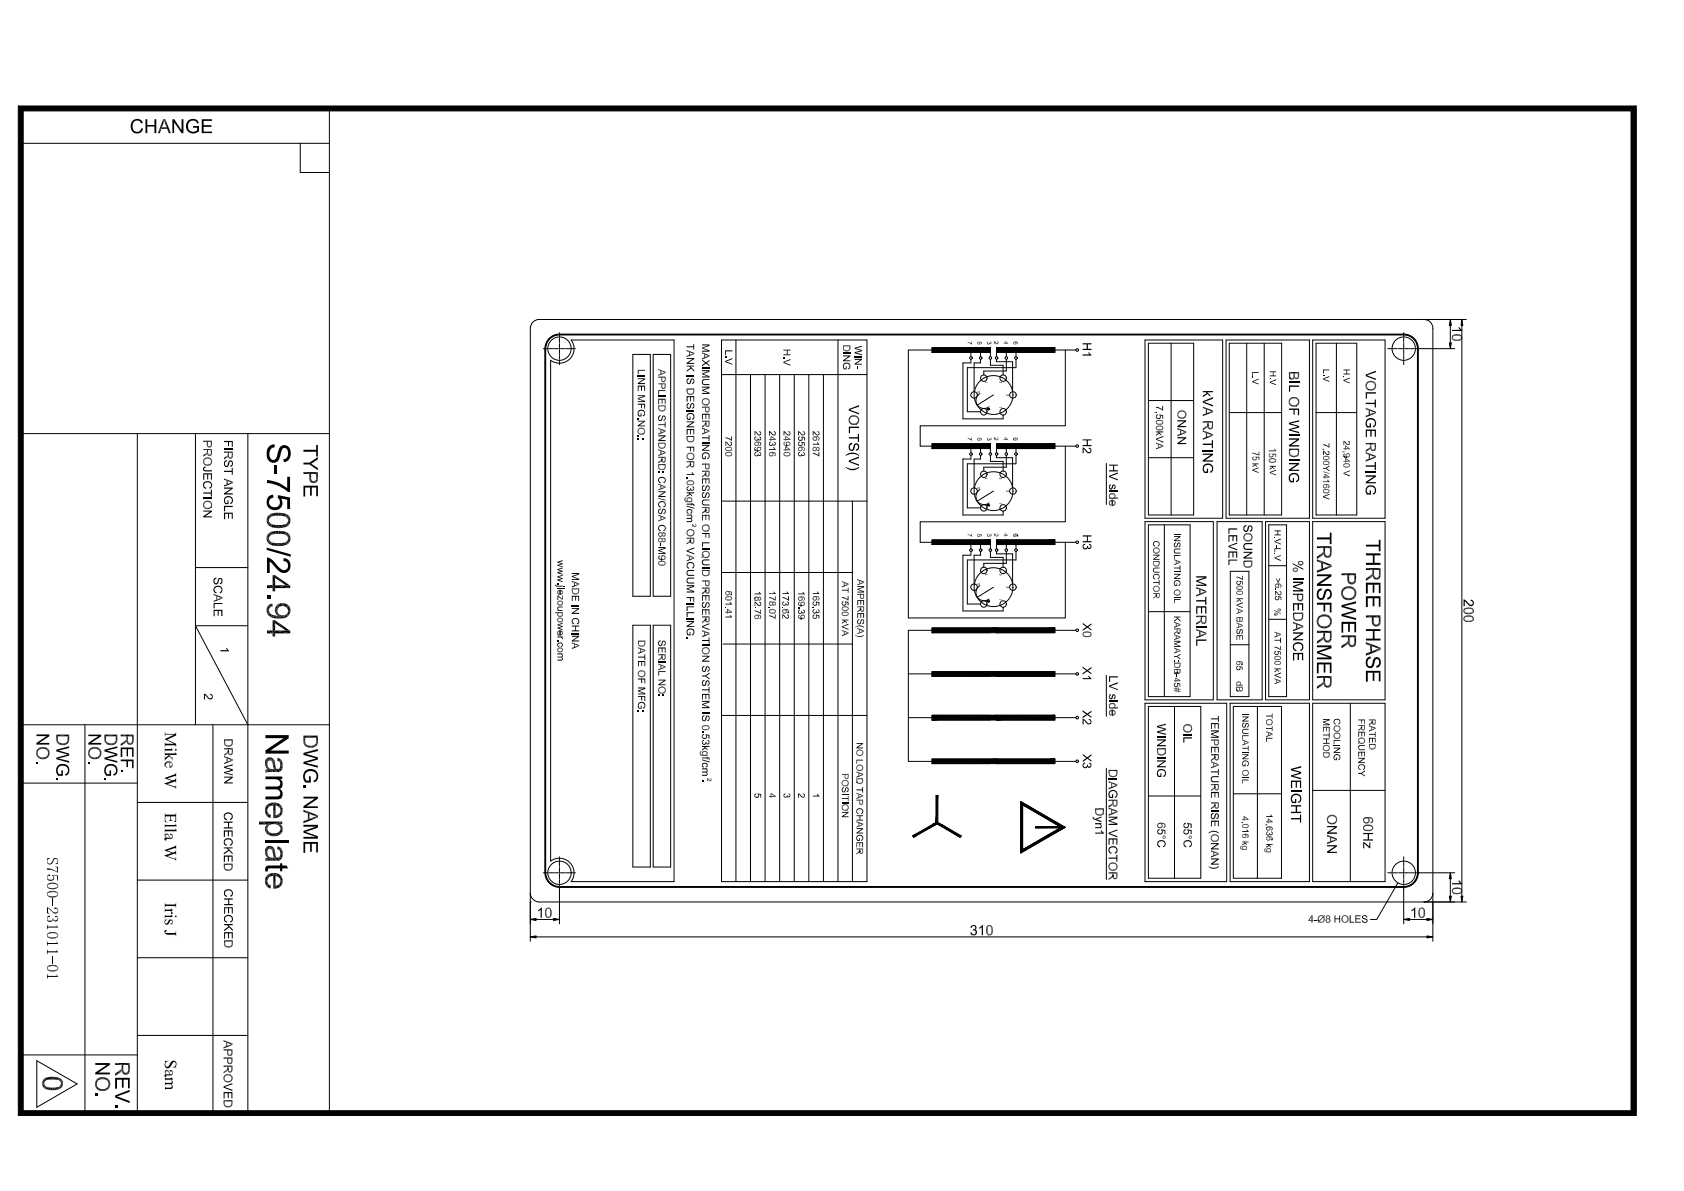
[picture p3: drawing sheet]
<svg xmlns="http://www.w3.org/2000/svg" width="297mm" height="210mm" viewBox="0 0 297 210" stroke-linecap="round" stroke-linejoin="round" font-family="sans-serif">
<defs><g id="words">
<g font-size="1.8">
<text x="220.9" y="79.5" transform="rotate(90 220.9 79.5)">75</text>
<text x="223.9" y="79.1" transform="rotate(90 223.9 79.1)">150</text>
</g>
</g></defs>
<g fill="#000">
<path d="M23.3 21.4a1.1 1.1 0 0 1 1.9 .3l-.3 .1a.78 .78 0 0 0-1-.5 .78 .78 0 0 0-.5 .9 .79 .79 0 0 0 .5 1 .79 .79 0 0 0 1-.6l.3 .1a1.14 1.14 0 0 1-1.4 .8 1.14 1.14 0 0 1-.7-1.5zM25.7 21h.3v1h1.2v-1h.4v2.5h-.4v-1.2h-1.2v1.2h-.3zM28.6 22.5l-.8 1zM28.5 22.7l-.3 .8h-.4zM28.8 21v.7zM28.8 21l.1 .4v.2zM28.8 21l.1 .4zM28.8 21.7l-.2 .8-.8 1zM28.8 21v.7l-1 1.8zM28.8 21h.4l-.2 .3zM29.2 21l-.2 .4zM29.2 21l-.1 .6-.1-.2z"/>
<path d="M29.2 21l-.1 .8zM29.2 21l.2 1.5-.3-.7zM29.2 21l.3 1.7zM29.2 21l.9 2.5-.6-.8zM28.6 22.5l.9 .2h-1zM28.6 22.5h.8l.1 .2zM29.5 22.7l.6 .8h-.3zM30.4 21h.3l1.3 2v-2h.4v2.5h-.4l-1.3-1.9v1.9h-.3zM33.2 21.2a1.12 1.12 0 0 1 1.8 .5l-.2 .1a.86 .86 0 0 0-1.1-.5 .86 .86 0 0 0-.5 1.1 .94 .94 0 0 0 .6 .8 .94 .94 0 0 0 1-.2v-.5h-.7v-.3h1v.9a1.35 1.35 0 0 1-2 .1 1.35 1.35 0 0 1 .1-2zM35.6 21h1.8v.3h-1.5v.8h1.4v.3h-1.4v.8h1.5v.3h-1.8zM256.1 59.2v.3zM256.1 59.2l.1-.1-.1 .4z"/>
<path d="M256.2 59.1l.1 .2-.2 .2zM256.1 59.5l.2-.2zM256.1 59.5l.1 .1zM256.1 58.2h1.4l-.3-.4 .2-.1 .5 .7h-1.8zM256.1 59.9l.2-.2zM256.3 59.7l-.1 .2zM256.3 59l.4-.1-.5 .2zM256.2 59.1l.5-.2v.3zM256.2 59.1l.5 .1zM256.1 59.5l.1-.1zM256.2 59.1l.1 .2zM256.2 59.6l.1 .1-.2 .2z"/>
<path d="M256.2 59.6l-.1 .3zM256.1 59.6h.1l-.1 .2zM256.4 59.8v.2zM256.4 59.8v.2l-.2-.1zM256.2 59.1l.2 .1v.1zM256.7 58.9h.3v.3zM256.7 58.9l.3 .3h-.3zM256.7 59.9h.3v.2zM256.7 59.9l.3 .2h-.2zM257 59.9h.2l-.1 .2zM257 59.9l.1 .2h-.1zM257.1 58.9l.4 .1z"/>
<path d="M257.1 58.9l.4 .1v.2zM257.1 58.9l.4 .3h-.3zM257.2 59.9l.3-.1-.1 .3zM257.2 59.9l.2 .2zM257.2 59.9l.1 .2h-.2zM257 58.9l.2 .3h-.2zM257 58.9h.1l.1 .3zM257.5 59.8h.1v.2zM257.5 59.8l.1 .2zM257.5 59.8l.1 .2h-.1zM257.5 59.8l-.1 .3zM257.6 59.8h.2z"/>
<path d="M257.6 59.8h.2l-.1 .1zM257.6 59.8l.1 .1zM257.5 59l.1 .3zM257.5 59h.1v.3zM257.6 59l.1 .1-.1 .2zM257.7 59.5h.2zM257.6 59.3l.2-.1-.1 .2zM257.8 59.2l-.1 .2zM257.8 59.3l.1 .1h-.2zM257.7 59.4h.2v.1zM257.7 59.1l-.1 .2zM257.6 59.3l.1-.2-.1 .2z"/>
<path d="M257.9 59.5v.2zM257.9 59.5l-.1 .3zM257.6 59.7l.3-.2-.1 .3zM257.7 59.6l.2-.1-.3 .2zM257.7 59.4l.2 .1zM35.8 77.7h1.6l-.7 .2zM35.8 79.2h1.6l-.7 .2zM36.4 79.8l.1 .2zM36.4 79.9l.1 .1zM35.8 77.7l.7 .2h-.7zM35.8 77.7l.9 .2zM36.5 78.3l.2 .1z"/>
<path d="M36.5 80l-.1 .1zM36.3 80h.2l-.1 .1zM36.3 80h.2zM35.8 79.2l.7 .2h-.7zM35.8 79.2l.9 .2zM36.5 79.8l.2 .1-.2 .1zM36.5 80l.2-.1v.1zM36.7 78.6l-.1 .2zM36.5 78.5l.1 .3zM36.5 78.3l.1 .5zM36.5 78.3l.2 .1-.1 .4zM36.7 78.4l-.1 .4z"/>
<path d="M36.7 77.9v.4h-.2zM36.5 77.9h.2l-.2 .4zM36.7 79.4v.4l-.2-.2zM36.5 79.4h.2l-.2 .2zM36.5 79.6l.2 .2zM36.5 79.7l.2 .1zM36.5 79.8l.2 .1zM36.5 79.8h.2zM36.7 80v.3zM36.6 80.1l.1-.1-.1 .2zM36.5 80h.2l-.1 .1zM36.9 78.7v.2z"/>
<path d="M36.7 78.8l.2 .1zM36.6 78.8l.3 .1zM36.6 78.8l.1-.2 .2 .3zM36.7 78.6l.2 .3zM37 78.7l.1 .1zM37 78.7l.1 .2zM37 78.7l.1 .2h-.1zM37 78.7l-.1 .2zM37.1 78.6l.2 .1zM37.1 78.6l.1 .2zM37 78.7l.2 .1zM37.2 78.5h.2z"/>
<path d="M37.2 78.4h.2l-.2 .1zM37.2 78.5l.2-.1v.1zM37.2 78.3h.2l-.2 .1zM37.2 78.4l.2-.1zM36.7 77.9l.7-.2-.2 .2zM37.2 79.9l.2-.1zM36.7 79.4l.7-.2-.2 .2zM37.4 78.5l-.1 .2zM37.1 78.6l.3-.1-.1 .2zM37.4 77.7v.6h-.2zM37.4 77.7l-.2 .6v-.4zM37.4 79.8l-.1 .3z"/>
<path d="M37.4 79.8l-.1 .4zM37.4 79.8l-.1 .4-.1-.1zM37.2 79.9l.2-.1-.2 .3zM37.4 79.2v.6l-.2 .1zM37.4 79.2l-.2 .7v-.5zM39.5 77.7h1.6v1.1h-.2v-.8h-.5v.7h-.2v-.7h-.7zM39.5 79.1h1.6v.2h-1.6zM39.5 79.6h1.6l-.7 .2zM39.5 79.6l.7 .2h-.7zM39.5 79.6l.9 .2zM40.4 79.8v.5l-.2-.2zM40.2 79.8h.2l-.2 .3z"/>
<path d="M40.4 79.8l.7-.2-.2 .2zM41.1 79.6v.7h-.2zM41.1 79.6l-.2 .7v-.5zM47.5 78.7l.9-.4 .1 .5a1.22 1.22 0 0 0-1 1 1.22 1.22 0 0 0 .6 1.3 .66 .66 0 0 0 .7-.6 2.38 2.38 0 0 1 1-2 1.2 1.2 0 0 1 1.5 1.4 1.37 1.37 0 0 1-1.2 1.6l-.1-.6h.2a1.13 1.13 0 0 0 .1-1.9l-.4 .1-.3 .6a2.01 2.01 0 0 1-1.2 1.9 1.34 1.34 0 0 1-1.4-1.8l.1-.5zM53.5 79.3h2.3v-.8h.3v2h-.3v-.8h-2.3zM112.5 75.8v.2zM112.5 75.7v.3zM112.5 75.7l.2 .1-.2 .2zM112.7 75.8l-.2 .2zM112.5 76l.1 .1zM112.5 65.2h1.3v.2h-1.2v.6h-.1zM112.5 66.2h1.3v.2h-1.3z"/>
<path d="M112.5 66.7h1.3v.2l-1 .6h1v.2h-1.3v-.2l1-.6h-1zM112.5 68h1.3v.9h-.2v-.7h-.4v.7h-.2v-.7h-.4v.8h-.1zM112.5 69.7h1.3v.2l-1.1 .4 1.1 .4v.2h-1.3v-.2h1.1l-1.1-.3v-.2l1.1-.4h-1.1zM112.5 71.2h1.3v.9h-.2v-.7h-.4v.6h-.2v-.6h-.5zM112.5 73.7h.2v.2h-.2zM112.5 74.2h1.3v.1l-1 .7h1v.2h-1.3v-.2l1-.7h-1zM112.5 76.9h.2v.2h-.2zM112.5 77.4h.2v.2h-.2zM112.6 75.6l.2-.1zM112.6 75.6l.2-.1v.1zM112.6 75.6h.2zM112.5 76.3h.2z"/>
<path d="M112.7 76.3l-.1 .1zM112.5 76l.1-.1v.1zM112.6 76.1l.1 .2h-.2zM112.6 76.1l-.1 .2zM112.5 76.1h.1l-.1 .2zM112.5 75.7h.2zM112.6 75.6l.1 .1h-.2zM112.7 76.3l.1 .3zM112.6 76.4l.1-.1v.2zM112.6 72.5a.65 .65 0 0 1 1-.1 .65 .65 0 0 1-.2 1l-.1-.1a.48 .48 0 0 0 .2-.8 .48 .48 0 0 0-.7 0l-.2 .3 .1 .3 .3 .2v-.4h.1v.5l-.5-.1-.1-.3zM112.8 75.5l.2 .1h-.2zM112.8 75.5l.1-.1 .1 .2z"/>
<path d="M112.9 75.4h.1v.2zM113 75.4h.1l-.1 .2zM113 76.5h.1v.1zM113.1 75.4v.2h-.1zM112.8 76.6h.3zM112.8 76.4l.3 .2h-.3zM112.8 76.4l.3 .2zM113.1 75.4l.4 .1zM113.1 75.4l.5 .2zM113.1 75.4l.5 .2h-.2zM113.1 75.4l.3 .2zM113.1 76.5l.1 .1z"/>
<path d="M113.1 75.4l.1 .2h-.1zM113.2 77.4h.2v.2h-.2zM113.3 76.4l.2 .2zM113.2 76.6h.3zM113.2 76.5l.3 .1h-.3zM113.2 76.5l.3 .1zM113.4 76.4l.1 .2zM113.6 76.2l.1 .1zM113.6 75.6v.2l-.1-.1zM113.6 75.6l.2 .3zM113.6 75.6l.2 .4zM113.6 75.6v.3z"/>
<path d="M113.4 75.6h.2zM113.6 76h.2zM113.7 76.3l-.2 .2zM113.7 76.3l-.2 .3zM113.4 76.4l.3-.1-.2 .3zM113.4 76.4l.3-.1zM113.8 76l-.1 .3zM113.8 76l-.1 .3-.1-.1zM113.6 76.1l.2-.1-.2 .2zM113.6 75.9l.2 .1zM116.1 65.1l.5 .3zM116.1 66.1l.4-.2-.4 .4z"/>
<path d="M116.1 66.4h1.3l-.6 .2zM116.1 67.6h1.3l-.6 .2zM116.1 68.8h1.3v.2h-1.2v.6h-.1zM116.1 69.8h1.3v.2h-1.3zM116.1 70.3h1.3v.9h-.2v-.7h-.4v.7h-.1v-.7h-.5v.8h-.1zM116.1 71.5l.1 .1-.1 .3zM116.2 71.6v.3h-.1zM116.1 71.9h.1zM116.1 72l.1-.1zM116.1 74.8h1.1v-.4h.2v1h-.2v-.4h-1.1zM116.1 75.4l.5 .4zM116.1 76.4l.4-.1-.4 .3z"/>
<path d="M116.1 76.8h1.3v.1l-1 .7h1v.2h-1.3v-.2l1-.7h-1zM116.1 78.1l.1 .1-.1 .3zM116.2 78.2v.3h-.1zM116.1 78.5h.1zM116.1 78.6l.1-.1zM116.1 79.2l.5 .4zM116.1 72.2l.2-.1zM116.1 78.7h.2zM116.2 72.3l.1-.1zM116.3 72.2l-.1 .1zM116.2 78.9l.1-.1zM116.3 78.8l-.1 .1z"/>
<path d="M116.2 72l-.1 .2zM116.1 72.1l.1-.1zM116.1 72h.1l-.1 .1zM116.2 78.5l.1 .2h-.2zM116.1 78.7l.1-.2zM116.1 78.6l.1-.1-.1 .2zM116.1 72.2h.2zM116.3 78.7l-.1 .2zM116.1 78.8l.2-.1-.1 .1zM116.4 72.3h.1l-.2 .1zM116.4 78.8l.1 .1-.2 .1zM116.3 72.2v.2z"/>
<path d="M116.3 78.8v.2zM116.5 72.3v.1zM116.5 72.3v.2zM116.5 72.3l-.2 .1zM116.3 72.4l.2-.1zM116.5 78.9v.2zM116.5 78.9l-.1 .2-.1-.1zM116.3 79l.2-.1zM116.1 65.1l.4 .3-.4-.2zM116.5 65.4h.1l-.1 .5zM116.6 65.4v.5h-.1zM116.1 75.4l.4 .3-.4-.1z"/>
<path d="M116.5 75.7l.1 .1-.1 .5zM116.6 75.8v.4l-.1 .1zM116.1 79.2l.4 .3-.4-.1zM116.2 73.3l.3-.1v.2a.31 .31 0 0 0-.3 .3 .31 .31 0 0 0 .4 .3l.1-.2a.42 .42 0 0 1 .5-.5 .42 .42 0 0 1 .2 .7l-.3 .2-.1-.2a.27 .27 0 0 0 .3-.3 .27 .27 0 0 0-.4-.2v.1a.45 .45 0 0 1-.6 .6 .45 .45 0 0 1-.2-.7zM116.1 66.4l.5 .2h-.5zM116.1 66.4l.7 .2zM116.6 66.9l.2 .1zM116.1 67.6l.5 .2h-.5zM116.1 67.6l.7 .2zM116.6 68.1l.2 .1zM116.6 66.9l.1 .3zM116.6 66.9l.2 .1-.1 .2z"/>
<path d="M116.8 67l-.1 .2zM116.6 68.1l.1 .3zM116.6 68.1l.2 .1-.1 .2zM116.8 68.2l-.1 .2zM116.7 72.4l.1 .1zM116.5 72.5h.2zM116.5 72.4l.2 .1h-.2zM116.5 72.4h.2v.1zM116.7 78.9l.1 .2zM116.5 79.1h.2zM116.5 78.9l.2 .2h-.2zM116.5 78.9h.2v.2z"/>
<path d="M116.8 72.4v.1zM116.8 78.9v.2zM116.8 66.6v.3h-.2zM116.6 66.6h.2l-.2 .3zM116.8 67.8v.3h-.2zM116.6 67.8h.2l-.2 .3zM116.8 67.1l.1 .1zM116.8 67.1l.1 .1-.2 .1zM116.7 67.2l.1-.1zM116.8 68.3l.1 .1zM116.8 68.3l.1 .1-.2 .1zM116.7 68.4l.1-.1z"/>
<path d="M116.8 72.4l.2-.1 .1 .2zM116.8 72.4l.3 .1zM116.8 72.4l.2 .1h-.2zM116.8 78.9h.2l.1 .2zM116.8 78.9l.3 .2zM116.8 78.9l.2 .2h-.2zM117 67.2v.2zM117 68.4v.2zM116.1 65.1l.9 .5zM116.1 65.1l1.3 .5h-.4zM116.1 75.4l.9 .5zM116.1 75.4l1.3 .5h-.4z"/>
<path d="M116.1 79.2l.9 .5zM116.1 79.2l1.3 .5h-.4zM116.8 67.3l.2 .1zM116.7 67.3l.3 .1zM116.7 67.3l.2-.1 .1 .2zM116.9 67.2l.1 .2zM116.8 68.5l.2 .1zM116.7 68.5l.3 .1zM116.7 68.5l.2-.1 .1 .2zM116.9 68.4l.1 .2zM117.1 67.2l.1 .1zM117.1 67.2v.2z"/>
<path d="M117.1 67.2l-.1 .2zM117.1 68.4l.1 .1zM117.1 68.4v.2zM117.1 68.4l-.1 .2zM117.1 72.3h.2zM117.1 72.3l.1 .1-.1 .1zM117.1 78.9h.2zM117.1 78.9l.1 .1h-.1zM117 72.3l.1 .2zM117 78.9l.1 .1zM117.1 67.2h.2zM117.1 68.4h.2z"/>
<path d="M117.2 72.2h.2zM117.2 78.7h.2zM117.2 67l.2 .1zM117.2 66.9h.2l-.2 .1zM117.2 67l.2-.1zM117.2 66.9h.2zM116.8 66.6l.6-.2-.2 .2zM117.2 68.2l.2 .1zM117.2 68.1h.2l-.2 .1zM117.2 68.2l.2-.1zM117.2 68.1h.2zM116.8 67.8l.6-.2-.2 .2z"/>
<path d="M117.2 72h.2l-.2 .1zM117.2 72.1l.2-.1v.1zM117.2 72.1h.2zM117.2 71.9h.2zM117.2 72l.2-.1zM116.1 71.5l1.1 .1h-1zM116.1 71.5h1.3l-.2 .1zM117.2 78.6h.2l-.2 .1zM117.2 78.7l.2-.1v.1zM117.2 78.5h.2l-.2 .1zM117.2 78.6l.2-.1zM116.1 78.1l1.1 .1h-1z"/>
<path d="M116.1 78.1h1.3l-.2 .1zM117.3 65.7l.1-.1v.2zM117.3 76l.1-.1v.2zM117.3 79.8l.1-.1v.2zM117.4 72.2l-.1 .1zM117.1 72.3l.3-.1-.1 .1zM117.2 72.2h.2l-.3 .1zM117.2 78.8l.2-.1zM117.4 78.7l-.1 .2zM117.1 78.8l.3-.1-.1 .2zM117.2 78.8l.2-.1-.3 .1zM117 65.6h.4z"/>
<path d="M117.1 65.6h.3zM117.2 65.6h.2zM117.2 65.7l.2 .1zM117.1 65.7l.3 .1zM117 65.8h.4zM116.6 65.9l.8-.1zM116.5 65.9l.9-.1zM116.1 66.3l.4-.4 .9-.1zM117.2 67.1h.2zM117.4 67.1l-.1 .1zM117.2 67.2l.2-.1-.1 .1zM117.4 66.4v.5h-.2z"/>
<path d="M117.4 66.4l-.2 .5v-.3zM117.2 68.3h.2zM117.4 68.3l-.1 .1zM117.2 68.4l.2-.1-.1 .1zM117.4 67.6v.5h-.2zM117.4 67.6l-.2 .5v-.3zM117.4 71.5v.4h-.2zM117.4 71.5l-.2 .4v-.3zM117 75.9h.4zM117.1 75.9h.3zM117.2 76l.2-.1zM117.2 76l.2 .1z"/>
<path d="M117.1 76.1h.3zM117 76.1h.4zM116.6 76.2l.8-.1zM116.5 76.3l.9-.2zM116.1 76.6l.4-.3 .9-.2zM117.4 78.1v.4h-.2zM117.4 78.1l-.2 .4v-.3zM117 79.7h.4zM117.1 79.7h.3zM117.2 79.8l.2-.1zM117.2 79.8l.2 .1zM117.1 79.8l.3 .1z"/>
<path d="M117 79.9h.4zM116.6 80l.4-.1h.4zM116.5 80.1l.9-.2zM116.1 80.4l.4-.3 .9-.2zM121.1 61.1h1.2v-.5h.1v1.1h-.1v-.5h-1.2zM121.1 61.7l.6 .4zM121.1 62.8l.4-.2-.4 .4zM121.1 63.1h1.3v.2l-1 .7h1v.2h-1.3v-.2l1.1-.7h-1.1zM121.1 64.5h1.3v.1h-.6l.6 .7v.2l-.5-.5-.8 .5v-.2l.7-.4-.2-.3h-.5zM121.1 66.3h1.3v.1h-1.3zM121.1 68.5l.2 .2-.2 .3zM121.3 68.7v.3h-.2z"/>
<path d="M121.1 69h.2zM121.1 69.8h1.3v1h-.1v-.8h-.4v.8h-.2v-.8h-.4v.8h-.2zM121.1 72.4h1.3v.1h-1.3zM121.1 74.3h1.3v.2l-1 .7h1v.1h-1.3v-.1l1.1-.7h-1.1zM121.1 75.6h1.3v1h-.1v-.8h-.4v.8h-.2v-.8h-.4v.8h-.2zM121.1 76.9l.2 .2-.2 .3zM121.3 77.1v.3h-.2zM121.1 77.4h.2zM121.1 78.8h1.3v.9h-.1v-.8h-.4v.7h-.2v-.7h-.6zM121.1 69.2h.2zM121.1 77.6h.2zM121.2 69.3h.1z"/>
<path d="M121.2 69.4l.2-.1zM121.2 77.7h.1zM121.2 77.8l.2-.1zM121.3 69l-.2 .2zM121.1 69.2l.2-.2zM121.1 69h.2l-.2 .2zM121.3 77.4l-.2 .2zM121.1 77.5l.2-.1zM121.1 77.4h.2l-.2 .1zM121.3 69.2l-.1 .1zM121.2 69.3l.1-.1zM121.3 77.6l-.1 .1z"/>
<path d="M121.2 77.6h.1l-.1 .1zM121.4 69.3l-.1 .2zM121.4 77.7l-.1 .2zM121.1 61.7l.4 .3-.4-.1zM121.5 62l.2 .1-.2 .5zM121.7 62.1v.5h-.2zM121.5 69.4v.2zM121.4 69.5l.1 .1zM121.3 69.5l.2 .1zM121.4 69.3l.1 .3-.2-.1zM121.4 69.3l.1 .3zM121.5 77.7v.3z"/>
<path d="M121.4 77.9l.1 .1zM121.3 77.9l.2 .1zM121.4 77.7l.1 .3-.2-.1zM121.4 77.7l.1 .3zM121.2 66.9l.3-.2v.2a.37 .37 0 0 0-.3 .3 .37 .37 0 0 0 .3 .4l.2-.4a.42 .42 0 0 1 .6-.4 .42 .42 0 0 1 .1 .7l-.3 .2-.1-.2a.29 .29 0 0 0 .4-.3 .29 .29 0 0 0-.4-.2l-.1 .2a.44 .44 0 0 1-.6 .5 .44 .44 0 0 1-.2-.7zM121.2 71.2l.3-.2v.2a.34 .34 0 0 0-.3 .4 .34 .34 0 0 0 .4 .3v-.1a.52 .52 0 0 1 .7-.6l.1 .6-.3 .3-.1-.2a.3 .3 0 0 0 .4-.4 .3 .3 0 0 0-.4-.2l-.1 .3a.45 .45 0 0 1-.6 .5 .45 .45 0 0 1-.2-.8zM121.5 77.8v.2zM121.2 73a.67 .67 0 0 1 1.1 0 .67 .67 0 0 1-.2 1l-.1-.1a.51 .51 0 0 0 .2-.8 .51 .51 0 0 0-.7-.1 .51 .51 0 0 0-.2 .7l.1 .2h.2v-.4h.2v.5h-.5l-.1-.2-.1-.4zM121.7 69.4l.1 .2zM121.5 69.6h.2zM121.6 69.4l.1 .2h-.2zM121.6 69.4h.1v.2z"/>
<path d="M121.7 77.8l.1 .2zM121.5 78h.2zM121.6 77.8l.1 .2h-.2zM121.6 77.8h.1v.2zM121.8 79.8v.2h-.2zM121.8 79.8l.4 .1zM121.8 79.8l.5 .2zM121.8 79.8l.5 .2-.2 .1zM121.8 79.8l.3 .3zM121.8 69.4h.1l-.1 .2zM121.8 77.8h.1l-.1 .2zM121.9 69.4h.1l.1 .1z"/>
<path d="M121.9 69.4l.2 .1zM121.9 69.4l.1 .2h-.1zM121.9 69.4l-.1 .2zM121.9 77.8h.1l.1 .2zM121.9 77.8l.2 .2zM121.9 77.8l.1 .2h-.1zM121.9 77.8l-.1 .2zM121.1 61.7l.9 .6zM121.1 61.7l1.3 .5-.4 .1zM122.1 69.3l.2 .1zM122.1 69.3l.2 .2h-.1zM122.1 77.7l.2 .1z"/>
<path d="M122.1 77.7l.2 .1-.1 .1zM122 69.4l.2 .1zM122 77.8l.2 .1zM122.3 69.2h.1zM122.3 69h.1l-.1 .2zM122.3 69.2l.1-.2v.2zM122.3 77.5l.1 .1zM122.3 77.4h.1l-.1 .1zM122.3 77.5l.1-.1v.1zM122.3 77.5h.1zM122.3 62.3l.1-.1v.2zM122.3 69h.1h-.1z"/>
<path d="M122.3 69h.1zM121.1 68.5l1.2 .2h-1zM121.1 68.5h1.3l-.1 .2zM122.3 77.4h.1zM121.1 76.9l1.2 .2h-1zM121.1 76.9h1.3l-.1 .2zM122.2 69.2h.2zM122.4 69.2l-.1 .1zM122.4 69.2l-.1 .2zM122.2 69.3l.2-.1-.1 .2zM122.2 69.2h.2l-.2 .1zM122.3 77.6h.1z"/>
<path d="M122.4 77.6l-.1 .1zM122.4 77.6l-.1 .2zM122.2 77.7l.2-.1-.1 .2zM122.2 77.6h.2l-.2 .1zM122 62.3l.4-.1zM122.1 62.3l.3-.1zM122.2 62.3l.2-.1zM122.3 62.3l.1 .1zM122.1 62.4h.3zM122 62.4h.4zM121.7 62.6l.7-.2zM121.5 62.6l.9-.2z"/>
<path d="M121.1 63l.4-.4 .9-.2zM122.4 68.5v.5h-.1zM122.4 68.5l-.1 .5zM122.4 76.9v.5h-.1zM122.4 76.9l-.1 .5v-.3zM123.8 70.6v.2zM123.9 70.5l.1 .1-.2 .2zM124 70.6l-.2 .2zM123.8 70.8h.1v.2zM123.8 60.7h1.3v.3l-1.1 .4 1.1 .4v.2h-1.3v-.2h1.1l-1.1-.4v-.1l1.1-.4h-1.1zM123.8 62.1l.6 .4zM123.8 63.2l.4-.2-.4 .4z"/>
<path d="M123.8 63.4l.7 .5 .6-.4v.2l-.5 .3 .5 .4v.2l-.6-.5-.7 .5v-.2l.6-.4-.6-.4zM123.8 64.8h1.3v.2h-1.3zM123.8 65.3h1.3v.2l-1.1 .4 1.1 .4v.3h-1.3v-.2h1.1l-1.1-.4v-.2l1.1-.3h-1.1zM123.8 68.2h1.3v.2l-1.1 .4 1.1 .4v.3h-1.3v-.2h1.1l-1.1-.4v-.2l1.1-.3h-1.1zM123.8 71.7h1.3l-.6 .2zM123.8 73h1.3v.9h-.1v-.8h-.4v.8h-.2v-.8h-.4v.8h-.2zM123.8 74.2h1.3l-.5 .2zM123.8 75.4l.6 .4zM123.8 76.4l.4-.1-.4 .3zM123.8 77.1h1.2v-.4h.1v1h-.1v-.4h-1.2zM123.8 78h1.3v.1h-1.3zM123.8 78.4h1.3v.2l-1 .7h1v.2h-1.3v-.2l1.1-.7h-1.1z"/>
<path d="M123.9 70.4l.2-.1zM123.9 70.4l.2-.1v.1zM123.9 70.4h.2zM123.9 71.2l.1-.1-.1 .2zM124 71.1l.1 .1-.2 .1zM123.8 70.8l.1-.1zM123.9 71l.1 .1-.1 .1zM123.9 71v.2zM123.8 70.9l.1 .1-.1 .1zM123.8 70.8l.1 .2zM123.9 70.5h.2zM123.9 70.4l.2 .1h-.2z"/>
<path d="M124.1 71.2v.2zM123.9 71.3l.2-.1-.1 .1zM124.1 74.9l.3 .1zM124.1 74.9l.2 .1-.1 .1zM123.8 75.1h.4l-.4 .3zM123.8 75.1l.3-.1 .1 .1zM123.8 62.1l.4 .4-.4-.2zM124.2 62.5h.2l-.2 .5zM124.4 62.5v.5h-.2zM123.8 75.4l.4 .3-.4-.1zM124.2 75.7l.2 .1-.2 .5zM124.4 75.8v.4l-.2 .1z"/>
<path d="M124.1 75l.1 .1zM124.3 74.8l.1 .1zM124.1 70.3l.2 .1h-.2zM124.1 70.3l.2 .1zM124.2 70.2h.2l-.1 .2zM124.4 70.2l-.1 .2zM124.4 71.3h.1v.2zM123.8 71.7l.6 .2h-.6zM123.8 71.7l.7 .2zM124.4 72.2l.1 .1zM124.2 74.9l.2 .1zM124.2 74.9h.2z"/>
<path d="M123.8 74.2l.6 .2h-.6zM123.8 74.2l.8 .2zM124.4 72.2v.4zM124.4 72.2l.1 .1-.1 .3zM124.5 72.3l-.1 .3zM124.4 74.8v.1zM124.4 74.8h.2l-.2 .1zM124.4 74.9l.2-.1zM124.4 70.2v.2h-.1zM124.4 70.2l.5 .1zM124.4 70.2l.6 .2zM124.4 70.2l.6 .2h-.2z"/>
<path d="M124.4 70.2l.4 .2zM124.2 71.4l.3 .1zM124.1 71.4l.4 .1zM124.1 71.2l.4 .3-.4-.1zM124.1 71.2l.4 .3zM124.5 71.9v.3h-.1zM124.4 71.9h.1l-.1 .3zM124.5 72.4v.2zM124.6 74.9l-.1 .3zM124.5 75.2l.2-.1zM124.6 75l-.1 .2zM124.5 71.3l.1 .2z"/>
<path d="M124.6 74.4v.4l-.2-.2zM124.4 74.4h.2l-.2 .2zM124.4 74.6l.2 .2zM124.4 74.7l.2 .1zM124.4 75l.2-.1-.1 .2zM124.4 74.9h.2l-.2 .1zM124.4 70.2l.2 .2h-.2zM124.7 71.3l.1 .1zM124.7 72.5v.2zM123.8 62.1l.9 .6zM123.8 62.1l1.3 .5-.4 .1zM124.5 72.7h.2z"/>
<path d="M124.5 72.6l.2 .1zM124.5 72.6l.1-.1 .1 .2zM124.6 72.5l.1 .2zM124.7 75.1l.1 .2zM123.8 75.4l.9 .5zM123.8 75.4l1.3 .5h-.4zM124.6 75.2l.2 .1zM124.5 75.2l.3 .1zM124.5 75.2l.2-.1 .1 .2zM124.8 75.1v.2zM124.8 72.5l.1 .2zM124.8 72.5l-.1 .2z"/>
<path d="M124.6 71.5l.2-.1zM124.6 71.3l.2 .1-.2 .1zM124.6 71.3l.2 .1zM124.8 75.1l.2 .1zM124.8 75.1l.1 .1-.1 .1zM124.9 72.5l.2 .1zM124.9 72.5l.1 .1zM124.9 71.1l.2 .1zM124.9 75l.2 .1zM125 70.4l-.1 .2zM125 70.4l.2 .3zM125 70.4l.2 .4z"/>
<path d="M125 70.4l.2 .4-.2-.1zM125 70.4v.3zM124.8 70.4h.2zM124.9 72.5l.1 .2zM125 72.4h.1zM125 72.3h.1zM125 72.4l.1-.1v.1zM125 72.2h.1zM125 72.3l.1-.1zM124.5 71.9l.6-.2-.1 .2zM125 74.8h.1l-.1 .1zM124.6 74.4l.5-.2-.1 .2z"/>
<path d="M125 62.7l.1-.1v.3zM125 70.8h.2zM125 76l.1-.1v.2zM125.1 71.2l-.2 .2zM125.1 71.2l-.3 .2zM124.8 71.2h.3l-.3 .2zM124.8 71.2h.3zM125 71l.1 .2zM125.1 75.1l-.1 .1zM124.9 75.1h.2l-.1 .1zM124.7 62.7l.4-.1zM124.8 62.7l.3-.1z"/>
<path d="M124.9 62.7l.2-.1zM124.9 62.8l.2 .1zM124.8 62.8l.3 .1zM124.7 62.8l.4 .1zM124.4 63l.3-.2 .4 .1zM124.2 63l.9-.1zM123.8 63.4l.4-.4 .9-.1zM124 66.9h1.1v.1h-.8l-.3 .2a.36 .36 0 0 0 0 .4 .36 .36 0 0 0 .4 .1h.7v.2h-.7a.55 .55 0 0 1-.6-.3 .55 .55 0 0 1 .2-.7zM124.9 72.4h.2zM125.1 72.4v.1zM125.1 72.4v.2zM124.9 72.5l.2-.1v.2z"/>
<path d="M125.1 71.7v.5h-.1zM125.1 71.7l-.1 .5v-.3zM125.1 74.8v.2zM125.1 74.8v.3zM125.1 74.8v.3l-.2-.1zM125 74.9l.1-.1-.2 .2zM125.1 74.2v.6h-.1zM125.1 74.2l-.1 .6v-.4zM124.7 75.9h.4zM124.8 75.9h.3zM124.9 76l.2-.1zM124.9 76l.2 .1z"/>
<path d="M124.8 76.1h.3zM124.7 76.1h.4zM124.4 76.2l.7-.1zM124.2 76.3l.9-.2zM123.8 76.6l.4-.3 .9-.2zM125.2 70.8l-.1 .3zM125.2 70.8l-.1 .4zM125.2 70.8l-.1 .4-.1-.2zM125 70.9l.2-.1-.2 .2zM125 70.7l.2 .1zM127.9 61.8h1.3v.2h-1.2v.6h-.1zM127.9 62.8h.2v.2h-.2z"/>
<path d="M127.9 63.7l1.3-.5v.1l-1.2 .4 1.2 .5v.1l-1.3-.5zM128 78.9l-.1 .3zM128 78.9l.1 .1-.2 .2zM127.9 79.2l.2-.2zM127.9 79.2h.1zM128 78.9l.4-.1zM128 78.9l.4-.1v.1zM128 78.9h.4zM127.9 79.2l.1-.1zM128 78.9l.1 .1zM128 79.2v.2zM127.9 79.2h.1l-.1 .1z"/>
<path d="M128 79.4l.1-.1zM128.1 79.3l-.1 .1zM128 79.8l.4-.1zM128 79.8l.4-.1v.1zM128 79.8h.4zM128 79.8l.1 .2zM127.9 77.8l.7 .6a.23 .23 0 0 0 .4 0 .23 .23 0 0 0-.2-.4v-.1a.4 .4 0 0 1 .3 .4 .4 .4 0 0 1-.3 .4 .4 .4 0 0 1-.4-.4l-.3-.3v.6h-.2zM128.1 79.3l.1 .2zM128.1 79.3v.2l-.1-.1zM128 78.9l.2 .1zM128 79.8l.2 .1zM128.4 78.8h.1v.1z"/>
<path d="M128.4 78.8l.1 .1h-.1zM128.4 79.4h.1v.1zM128.4 79.4l.1 .1zM128.4 79.7h.1v.1zM128.4 79.7l.1 .1h-.1zM128.2 79.5h.2zM128.2 79.4l.2 .1h-.2zM128.2 79.4l.2 .1zM128.5 79.4h.2l-.1 .1zM128.5 79.4l.1 .1zM128.6 78.8h.3zM128.6 78.8h.3v.2z"/>
<path d="M128.6 78.8l.3 .2-.2-.1zM128.6 79.7h.3zM128.6 79.7h.3v.2zM128.6 79.7l.3 .2-.2-.1zM128.7 79.4h.2l-.1 .1zM128.7 79.4l.1 .1zM128.7 79.4v.1h-.1zM128.5 78.8l.2 .1h-.2zM128.5 78.8l.2 .1zM128.5 79.7l.2 .1h-.2zM128.5 79.7l.2 .1zM128.9 79.4h.1z"/>
<path d="M128.9 79.4v.1zM128.9 79.4l-.1 .1zM128.9 79.3h.2zM128.9 79.3l.2 .1zM128.9 79.3l.1 .1zM128.9 78.8v.2zM128.9 78.8l.1 .1-.1 .1zM128.9 79.7v.2zM128.9 79.8h.1l-.1 .1zM127.9 77.1l.7 .2 .4 .2v-.5h.1v.7l-1.2-.4zM129 79.2h.1zM129 79v-.1v.2z"/>
<path d="M129 78.9v.2zM129.1 79l-.1 .1zM129 79.1l.1 .1zM129 78.9v.1zM129 79.8v.2zM129.1 79.2v.1zM129 79.3l.1-.1v.1zM129 79.2h.1l-.1 .1zM133.1 78.2h.1l-.1 .1zM133.1 78.3l.1-.1zM133.1 78.2l.1-.1zM133.2 78l-.1 .2z"/>
<path d="M133.2 78l.1 .1-.2 .1zM133.1 78.2l.2-.1zM133.1 78.3h.1zM133.1 78.9v.2zM133.1 78.9l.1 .1-.1 .1zM133.1 79.1l.1-.1zM133.1 79.1l.1 .1zM133.1 78.5l.1-.1zM133.1 78.9l.1 .1zM133.2 79.2l-.1 .2zM133.1 79.2v.2zM133.1 79.1v.3z"/>
<path d="M133.1 79.1l.1 .1-.1 .2zM133.2 78h.2zM133.2 78l.3-.1zM133.2 78l.3-.1-.1 .1zM133.2 78.3l-.1 .2zM133.1 78.3h.1l-.1 .1zM133.1 79.1h.1zM133.1 76l.6 .5a.23 .23 0 0 0 .4 0 .23 .23 0 0 0-.2-.3v-.2a.38 .38 0 0 1 .3 .7 .38 .38 0 0 1-.7-.2l-.3-.3v.6h-.1zM133.2 78.4v.2zM133.1 78.5l.1-.1v.2zM133.1 78.9h.2zM133.2 78.8l.1 .1z"/>
<path d="M133.3 78.8h.1l-.1 .1zM133.3 79.4v.1zM133.2 78h.1zM133.3 79.3v.2zM133.1 79.4l.2 .1zM133.1 79.4l.1-.1 .1 .2zM133.2 79.3l.1 .2zM133.4 78.8l-.1 .1zM133.1 77.1l.3-.2v.2a.24 .24 0 0 0-.2 .2 .24 .24 0 0 0 .3 .3 .24 .24 0 0 0 .1-.4l.1 .1a.2 .2 0 0 0 .2 .2 .2 .2 0 0 0 .2-.2 .2 .2 0 0 0-.2-.2v-.1a.33 .33 0 0 1 .4 .4 .33 .33 0 0 1-.6 .1 .37 .37 0 0 1-.5 .2 .37 .37 0 0 1-.1-.6zM133.4 78.5v.1zM133.4 79.4v.1zM133.1 79.9l.3-.2v.1a.24 .24 0 0 0-.2 .3 .24 .24 0 0 0 .3 .2 .24 .24 0 0 0 .1-.3h.1a.2 .2 0 0 0 .2 .3 .2 .2 0 0 0 .2-.2 .2 .2 0 0 0-.2-.2v-.2a.33 .33 0 0 1 .4 .5 .33 .33 0 0 1-.6 .1 .37 .37 0 0 1-.5 .1 .37 .37 0 0 1-.1-.5z"/>
<path d="M133.3 78.6h.1zM133.2 78.6h.2zM133.3 78.5l.1 .1h-.2zM133.3 78.5l.1 .1zM133.5 77.9l-.1 .1zM133.5 77.9h.1v.2zM133.5 77.9l.1 .2zM133.5 79.1h.1zM133.5 79.2l.1-.1zM133.5 77.9v.1zM133.6 78.9l.2-.1zM133.6 78.9l.3-.1z"/>
<path d="M133.6 78.9l.3-.1-.1 .1zM133.6 78.9h.2zM133.6 78.9l.1 .1zM133.6 79.4v.2zM133.5 79.4l.1 .2-.2-.1zM133.5 79.4l.1 .2zM133.6 78.5h.1zM133.6 79.2l-.1 .1zM133.5 79.2h.1l-.1 .1zM133.5 79.3l.1 .1zM133.5 79.3l.1-.1v.2zM133.6 79.2v.2z"/>
<path d="M133.6 77.9h.2v.1zM133.6 77.9l.2 .1zM133.5 79.1l.1-.1zM133.5 78.9l.1 .1-.1 .1zM133.6 78.9v.1zM133.6 79.3l.1 .1zM133.6 79.3l.1 .1h-.1zM133.6 79.3v.1zM133.6 79.4h.1v.2zM133.6 79.4l.1 .2h-.1zM133.6 78.1l.1-.1zM133.7 78.3h.1l-.1 .1z"/>
<path d="M133.7 78.4l.1-.1zM133.7 78.4h.1v.1zM133.7 78.4v.1zM133.7 78v.1zM133.7 78l.1 .1zM133.7 78l.1 .1-.1 .1zM133.7 78v.2zM133.6 77.9v.2zM133.7 78.2l.1-.1zM133.8 78.1l-.1 .2zM133.7 78.3l.1-.1zM133.5 78.6l.2-.1z"/>
<path d="M133.4 78.6l.3-.1zM133.5 78.5h.2l-.3 .1zM133.5 78.5h.2zM133.8 77.9h.2l-.1 .1zM133.8 77.9l.1 .1h-.1zM133.8 79.4l.1 .1zM133.8 79.4l.1 .1-.1 .1zM133.7 79.4l.1 .2h-.1zM133.7 79.4l.1 .2zM133.7 78.3h.1zM133.9 78.8h.2zM133.9 78.8l.3 .1z"/>
<path d="M133.9 78.8l.3 .1-.2 .1zM133.9 78.8l.1 .2zM133.9 78.8l-.1 .1zM133.9 78.8v.1zM133.9 79.4l.1 .1zM134 78.4l.2 .1zM133.9 78.5l.1 .1zM133.9 78l.1-.1zM134 77.9v.2zM134 77.9l.1 .2zM134.1 79.3l.1 .1zM134.1 78v.2z"/>
<path d="M134 79l.2-.1zM134.1 78.3h.1zM134.1 78l.1 .2zM134.1 78l.1 .3zM134.1 78l.1 .3h-.1zM134.1 78v.3zM134.1 79.2l.1-.1zM134 79.4h.2zM134 79.5l.2-.1zM133.9 79.4h.3l-.2 .1zM133.9 79.4h.3zM134.2 78.9v.2z"/>
<path d="M134.2 78.9v.2h-.1zM134.2 78.9l-.1 .2zM134 78.6l.2-.1zM134 78.5h.2l-.2 .1zM134 78.5h.2zM134.1 78.4l.1 .1zM134.2 78.3v.2zM134.1 78.4l.1-.1v.2zM134.1 78.3h.1l-.1 .1zM134.2 79.1v.2zM134.2 79.1v.3zM134.2 79.1v.3l-.1-.1z"/>
<path d="M134.1 79.2l.1-.1-.1 .2zM134.1 79.1h.1zM135.6 79.2h1l-.2-.3h.1l.3 .4h-1.2zM135.7 79.8l.2 .1zM135.7 79.8l.3-.1zM135.7 79.8l.3-.1v.2zM135.7 79.8l.3 .1zM135.6 76l.7 .5a.23 .23 0 0 0 .4 0 .23 .23 0 0 0-.2-.3v-.2a.38 .38 0 0 1 .2 .7 .38 .38 0 0 1-.6-.2l-.3-.3v.6h-.2zM135.9 76.9h.1v.2zM135.9 77.4h.1l-.1 .2zM135.6 77.4l.3 .2h-.3zM135.6 77.4h.3v.2z"/>
<path d="M135.7 77.9h.3v.1a.24 .24 0 0 0-.3 .3 .24 .24 0 0 0 .3 .2 .24 .24 0 0 0 .2-.3h.1a.21 .21 0 0 0 .2 .2 .21 .21 0 0 0 .2-.2 .21 .21 0 0 0-.2-.2v-.1a.33 .33 0 0 1 .3 .5 .33 .33 0 0 1-.5 0 .38 .38 0 0 1-.6 .1 .38 .38 0 0 1 0-.6zM136 77.6v.1h-.1zM135.9 77.6h.1l-.1 .1zM136 77.1v.3h-.1zM135.9 76.9l.1 .2-.1 .3zM136 76.9l.8 .5h-.2zM136 76.9l.6 .5-.6-.3zM136 77.4v.2h-.1zM136 77.4h.8zM136 77.4h.8v.2zM136 77.4l.8 .2h-.8zM136 79.7v.2z"/>
<path d="M136 79.7h.2v.2zM136 79.7l.2 .2zM136 79.7l.1 .2zM136.2 79.9l.1-.1zM136.2 79.7h.2l-.1 .1zM136.2 79.7l.1 .1zM136.3 79.8v.2zM136.3 79.8v.1zM136.3 79.8l.1 .2zM136.3 79.8l.1 .2h-.1zM136.2 79.7v.2zM136.4 79.7h.2l-.1 .2z"/>
<path d="M136.4 79.7l.1 .2-.2-.1zM136.5 79.9l.1-.2zM136.6 79.7v.2zM136.6 79.7v.3zM136.7 79.8v.2zM136.7 79.8l.1 .2zM136.7 79.8l.1 .3zM136.7 79.8l.1 .3h-.1zM136.7 79.8v.3zM138.2 61.7h1.2v.1h-.5v.7h.5v.1h-1.2v-.1h.6v-.7h-.6zM138.2 63h.1v.2h-.1zM138.2 63.8l1.2-.5v.2l-1.1 .4 1.1 .4v.2l-1.2-.5z"/>
<path d="M138.2 78v.2zM138.3 78l-.1 .2zM138.3 78v.1l-.1 .1zM138.2 78.2l.1-.1zM138.2 78.2l.1 .1zM138.3 78v.1zM138.3 78l.1 .1zM138.3 78.3v.1zM138.2 78.3l.1 .1zM138.2 78.2l.1 .2zM138.2 78.2l.1 .1v.1zM138.2 78.2h.1z"/>
<path d="M138.3 79.8l.3-.1zM138.3 79.8l.3-.1v.1zM138.3 79.8h.3zM138.3 79.8v.2zM138.2 76l.7 .5a.23 .23 0 0 0 .4 0 .23 .23 0 0 0-.3-.3v-.2a.38 .38 0 0 1 .4 .4 .38 .38 0 0 1-.3 .4 .38 .38 0 0 1-.5-.3l-.3-.3v.6h-.1zM138.3 78h.1zM138.3 78l.1-.1v.1zM138.4 77.9v.1zM138.4 78.4l.1 .2zM138.3 79.8l.1 .1zM138.5 77.9l-.1 .1zM138.3 78.5l.2 .1z"/>
<path d="M138.3 78.4l.2 .2zM138.5 76.9h.1v.2zM138.5 77.4h.1l-.1 .2zM138.2 77.4l.3 .2h-.3zM138.2 77.4h.3v.2zM138.5 78.7h.1v.2zM138.5 79.2h.1l-.1 .2zM138.2 79.2l.3 .2h-.3zM138.2 79.2h.3v.2zM138.6 78.5l-.1 .1zM138.5 78.5v.1zM138.6 77.6v.1h-.1z"/>
<path d="M138.5 77.6h.1l-.1 .1zM138.6 77.1v.3h-.1zM138.5 76.9l.1 .2-.1 .3zM138.6 76.9l.8 .5h-.2zM138.6 76.9l.6 .5-.6-.3zM138.6 77.4v.2h-.1zM138.6 77.4h.8zM138.6 77.4h.8v.2zM138.6 77.4l.8 .2h-.8zM138.6 78.2h.1zM138.6 78.3l.1-.1zM138.6 79.4v.1h-.1z"/>
<path d="M138.5 79.4h.1l-.1 .1zM138.6 78.9v.3h-.1zM138.5 78.7l.1 .2-.1 .3zM138.6 78.7l.8 .6-.2-.1zM138.6 78.7l.6 .5-.6-.3zM138.6 79.2v.2h-.1zM138.6 79.2l.8 .1zM138.6 79.2l.8 .1v.1zM138.6 79.2l.8 .2h-.8zM138.6 79.7h.2v.1zM138.6 79.7l.2 .1h-.2zM138.7 78l.2-.1z"/>
<path d="M138.7 78l.3-.1zM138.7 78l.3-.1-.1 .1zM138.7 78h.2zM138.7 78l.1 .1zM138.7 78.5v.1zM138.6 78.5l.1 .1h-.2zM138.6 78.5l.1 .1zM138.7 78.3l-.1 .1zM138.6 78.3h.1zM138.6 78.3h.1h-.1zM138.6 78.4l.1 .1zM138.6 78.4l.1-.1v.2z"/>
<path d="M138.7 78.3v.2zM138.6 78.2l.2-.1zM138.6 78.1h.2l-.2 .1zM138.6 78l.2 .1h-.2zM138.6 78l.2 .1zM138.8 78.4v.1zM138.8 78.5v.1zM138.8 78.5v.1h-.1zM138.9 79.7h.2zM138.9 79.7h.2v.2zM138.9 79.7l.2 .2zM138.8 78.5l.1 .1z"/>
<path d="M138.8 78.5h.1v.1zM138.9 78.5l.2 .1zM138.9 78.5l.2 .1h-.2zM138.8 79.7l.1 .1h-.1zM138.8 79.7l.1 .1zM139 77.9h.2zM139 77.9l.3 .1zM139 77.9l.3 .1h-.1zM139 77.9l.2 .1zM139 77.9l-.1 .1zM139 77.9v.1zM139 78.5l.2 .1z"/>
<path d="M139.2 78.4l.1 .1zM139.1 79.7l.1 .2zM139.2 79.8h.1l-.1 .1zM139.2 78.1l.1-.1zM139.3 78.3l.1-.1zM139.3 78l.1 .2zM139.3 78l.1 .2h-.1zM139.3 78v.2zM139.2 78h.1zM139.3 79.8l-.1 .2zM139.2 78.6l.1-.1zM139.1 78.5h.2l-.1 .1z"/>
<path d="M139.1 78.5h.2zM139.4 78.2v.2zM139.4 78.2l-.1 .3zM139.4 78.2l-.1 .3-.1-.1zM139.3 78.2h.1zM140.7 79.1h.2l-.2 .1zM140.7 79.2l.2-.1zM140.7 79.1h.2zM140.7 79.1l.2-.1zM140.8 78.9l-.1 .2zM140.9 78.9l.1 .1-.3 .1zM140.7 79.1l.3-.1z"/>
<path d="M140.7 79.2h.2zM140.8 79.4l.1-.1zM140.9 79.3l-.1 .1zM140.9 79.2l-.1 .2zM140.7 79.2h.2l-.1 .1zM140.9 78.9l.1 .1zM140.9 78.9l.3-.1zM140.9 78.9l.3-.1-.1 .1zM140.9 78.9h.2zM140.8 76l.6 .5a.23 .23 0 0 0 .4 0 .23 .23 0 0 0-.2-.3v-.2a.38 .38 0 0 1 .4 .4 .38 .38 0 0 1-.4 .4 .38 .38 0 0 1-.4-.3l-.3-.3v.6h-.1zM140.9 79.3v.2zM140.8 77.1l.3-.2v.2a.27 .27 0 0 0-.2 .4 .27 .27 0 0 0 .4 .1 .27 .27 0 0 0 .1-.4l-.1-.2 .6 .1v.6h-.1v-.5l-.3-.1a.41 .41 0 0 1-.4 .6 .41 .41 0 0 1-.3-.6z"/>
<path d="M140.8 78l.3-.1v.1a.26 .26 0 0 0-.1 .4 .26 .26 0 0 0 .4 0 .26 .26 0 0 0-.1-.4v-.1l.6 .1v.6h-.1v-.5l-.3-.1a.4 .4 0 0 1-.4 .6 .4 .4 0 0 1-.3-.6zM141.1 79.4l.1 .2zM140.8 79.9l.3-.2v.1a.24 .24 0 0 0-.2 .3 .24 .24 0 0 0 .3 .2 .24 .24 0 0 0 .1-.3h.2a.2 .2 0 0 0 .1 .3 .2 .2 0 0 0 .3-.2 .2 .2 0 0 0-.3-.2l.1-.2a.33 .33 0 0 1 .3 .5 .33 .33 0 0 1-.6 .1 .37 .37 0 0 1-.5 .1 .37 .37 0 0 1-.1-.5zM141.2 78.8l-.1 .1zM141 79.5l.2 .1zM140.9 79.5l.3 .1zM141 79.4l.2 .2-.3-.1zM141 79.4l.2 .2zM141.2 79.4v.2zM141.2 78.8h.1v.2zM141.2 78.8l.1 .2zM141.2 78.8v.1z"/>
<path d="M141.3 79.3l.1 .1zM141.3 78.8h.2v.1zM141.3 78.8l.2 .1zM141.4 79.2h.1zM141.4 79.3l.1-.1zM141.4 79.3h.1v.1zM141.4 79.3v.1zM141.4 78.9v.1zM141.4 78.9l.1 .1zM141.4 78.9l.1 .2zM141.4 78.9l.1 .2h-.1zM141.4 78.9v.2z"/>
<path d="M141.3 78.8v.2zM141.4 79.1h.1zM141.5 79.1l-.1 .1zM141.4 79.2l.1-.1v.1zM141.2 79.6l.2-.2zM141.2 79.4h.2l-.2 .2zM141.2 79.4h.2zM141.5 78.8h.3l-.2 .1zM141.5 78.8l.1 .1h-.1zM141.7 79.4v.1zM141.8 79.4h.1zM141.6 78.9l.2-.1z"/>
<path d="M141.8 78.8l-.1 .2zM141.8 78.8v.2zM141.8 78.9v.2zM141.8 78.9l.2 .2zM141.8 78.9l.2 .3zM141.8 79.2h.2zM141.7 79.5l.2-.1zM141.7 79.4h.2l-.2 .1zM141.7 79.4h.2zM141.8 79.3l.1 .1zM142 79.2l-.1 .2zM141.8 79.3l.2-.1-.1 .2z"/>
<path d="M141.8 79.1l.2 .1zM143.3 77.3h.2l-.2 .1zM143.3 77.4l.2-.1zM143.3 77.3l.2-.1zM143.4 77.1l-.1 .2zM143.5 77.1l-.2 .2zM143.3 77.3l.2-.2zM143.3 77.4h.1zM143.3 79.1h.2l-.2 .1zM143.3 79.2l.2-.1zM143.3 79.1h.2zM143.3 79.1l.2-.1z"/>
<path d="M143.4 78.9l-.1 .2zM143.4 78.9l.1 .1-.2 .1zM143.3 79.2h.1zM143.3 78.3h1l-.2-.3h.1l.3 .4h-1.2zM143.4 77.5h.1zM143.5 77.5l-.1 .1zM143.3 77.4l.1-.1zM143.4 77.4l.1 .1h-.1zM143.4 77.4v.1zM143.3 77.4h.1l-.1 .1zM143.4 78.9h.2zM143.5 78.8h.1z"/>
<path d="M143.4 78.9l.3-.1zM143.4 78.9l.3-.1-.1 .1zM143.3 79.2l.1-.1zM143.3 79.3l.1 .1zM143.3 79.2l.1 .2zM143.3 79.2h.1v.2zM143.4 79.2v.2zM143.5 79.3l-.1 .1zM143.5 77.1h.1zM143.5 77.1l.2-.2zM143.5 77.1l.2-.2v.2zM143.5 77.1h.2z"/>
<path d="M143.3 76l.5 .3a.41 .41 0 0 0 .5 .3l.1-.1a.23 .23 0 0 0 0-.2 .23 .23 0 0 0-.2-.1v-.2a.39 .39 0 0 1 .2 .7 .39 .39 0 0 1-.6-.2l-.3-.3v.6h-.2zM143.5 77.5v.2zM143.4 77.6l.1-.1zM143.4 78.9l.1 .1zM143.6 79.4l.1 .2zM143.6 77.6l.1 .1zM143.7 78.8l-.1 .1zM143.5 79.5l.2 .1zM143.4 79.4l.3 .2zM143.4 79.4h.1l.2 .2zM143.5 79.4l.2 .2zM143.7 79.4v.2z"/>
<path d="M143.7 76.9v.2zM143.5 77.7h.2zM143.5 77.5l.2 .2h-.2zM143.5 77.5l.2 .2zM143.7 77.6v.1zM143.7 76.9h.2v.2zM143.7 76.9l.2 .2zM143.7 79.4l.2 .1zM143.7 79.4l.1 .1-.1 .1zM143.7 78.8v.1zM143.7 76.9l.1 .2zM143.7 78.8l.1 .2z"/>
<path d="M143.7 78.8h.1v.2zM143.8 78.8v.2zM143.9 77.5l.1 .1zM143.9 76.9h.2l-.1 .2zM143.9 76.9l.1 .2zM143.9 78.8l-.1 .2zM143.9 78.9l-.1 .1zM143.9 78.9v.1zM143.9 78.9l.1 .1zM143.9 78.9v.2zM144 77.4h.1l-.2 .1zM143.9 77.5l.2-.1z"/>
<path d="M143.9 77.5l.2-.1v.2zM143.9 77.1v.1zM143.9 77.1l.2 .1zM143.9 77.1l.2 .1-.1 .1zM143.9 77.1l.1 .2zM143.9 76.9v.2zM144.1 77.2l-.1 .2zM144 77.4l.1-.1zM144 79l-.1 .2zM144 79v.3zM143.9 79.3l.1 .1zM143.9 79.2l.1 .1z"/>
<path d="M143.8 79.3l.2 .1zM144 79.4l-.1 .1zM143.8 79.4h.2l-.1 .1zM144 79.2v.1zM144 79v.2zM144 79l.1 .1zM144 79v.1zM143.8 77.7l.2-.1zM143.7 77.7l.3-.1zM143.8 77.6h.2l-.3 .1zM143.8 77.6h.2zM144.1 78.9l-.1 .1z"/>
<path d="M144.1 78.9v.1h-.1zM144 79h.1zM144.1 76.9l.2 .1-.1 .1zM144.1 76.9l.1 .2h-.2zM144.1 79.3v.1zM144 79.3l.1 .1zM144 79.2l.1 .2zM144.1 79.3v.2zM144.1 78.9l.1 .1zM144.1 78.8l.1 .2zM144.2 78.8v.2zM144.2 79.4v.1z"/>
<path d="M144.1 79.5h.1zM144.1 79.3l.1 .2h-.1zM144.1 79.3l.1 .2zM144.2 78.8l.2 .1zM144.2 78.8l.2 .1-.1 .1zM144.2 78.8l.1 .2zM144.2 77.6v.1zM144.2 77.6l.1 .1zM144.3 77.5l.1 .1zM144.2 77.1l.1-.1zM144.3 77l-.1 .1zM144.3 77l.1 .2z"/>
<path d="M144.3 79.3l.1 .1zM144.4 77.1v.1zM144.3 79l.1-.1zM143.3 79.9l.7 .1 .4 .3v-.6h.1v.8l-1.2-.5zM144.4 77.1v.2zM144.4 77.1l.1 .2zM144.4 77.1l.1 .3zM144.4 77.1l.1 .3-.1-.1zM144.4 77.4h.1zM144.4 79.2h.1zM144.3 77.7l.1-.1zM144.3 77.5l.1 .1-.1 .1z"/>
<path d="M144.4 77.5v.1zM144.3 79.5l.1-.1zM144.2 79.5l.2-.1zM144.3 79.4h.1l-.2 .1zM144.3 79.4h.1zM144.4 79.3v.1zM144.4 78.9v.2zM144.4 78.9l.1 .2zM144.4 78.9l.1 .3zM144.4 78.9l.1 .3-.1-.1zM144.5 77.4v.2zM144.5 77.4l-.1 .2z"/>
<path d="M144.4 77.5l.1-.1-.1 .2zM144.4 77.4h.1l-.1 .1zM144.4 77.3l.1 .1zM144.5 79.2v.2zM144.5 79.2l-.1 .2zM144.4 79.3l.1-.1-.1 .2zM144.4 79.1l.1 .1zM148.7 60.9l.1 .2-.1 .3zM148.8 61.1v.2l-.1 .1zM148.7 61.4l.1-.1zM148.7 61.6h.2zM148.7 61.6l.1-.1z"/>
<path d="M148.7 62.2h1.3v.2h-1.3zM148.7 62.7h1.3v.2l-1 .6h1v.2h-1.3v-.2l1-.6h-1zM148.7 61.7l.2-.1zM148.8 61.7h.1zM148.8 61.4l-.1 .2zM148.7 61.5l.1-.1zM148.7 61.4h.1l-.1 .1zM148.9 61.6l-.2 .1zM149 61.7l-.1 .1zM148.9 61.7v.1zM149 61.7l.1 .1zM149 61.7l.1 .1v.1z"/>
<path d="M149 61.7l.1 .2zM149 61.7v.2h-.1zM148.9 61.8l.1-.1zM148.8 64.2a.64 .64 0 0 1 1-.1 .64 .64 0 0 1-.2 1v-.2a.51 .51 0 0 0 .1-.7 .51 .51 0 0 0-.8-.1 .51 .51 0 0 0 0 .8v.1h.3v-.4h.1v.5h-.4l-.2-.2v-.4zM149.3 61.8v.2zM149.1 61.9l.2 .1zM149.1 61.8l.2 .2-.2-.1zM149.1 61.8h.2v.2zM149.3 61.8h.1l-.1 .2zM149.4 61.8l.2-.1v.2zM149.4 61.8l.2 .1zM149.4 61.8l.2 .1-.2 .1z"/>
<path d="M149.4 61.8l-.1 .2zM149.6 61.7h.3zM149.6 61.7l.2 .1-.1 .1zM149.7 73.7v.4zM149.8 73.6l-.1 .5zM149.8 73.6l.2 .1-.3 .4zM150 73.7l-.3 .4zM149.7 74.1h.2v.1zM149.7 72.1l1.8-.7v.3l-1.6 .6 1.6 .5v.3l-1.8-.7zM149.7 75.2h1.8v.3h-1.6v.9h-.2zM149.7 77.1h1.6v-.6h.2v1.4h-.2v-.6h-1.6zM149.6 61.7l.1 .2z"/>
<path d="M149.8 61.5l.1 .1zM149.8 61.4h.2l-.2 .1zM149.8 61.5l.2-.1zM149.8 61.3h.2l-.2 .1zM149.8 61.4l.2-.1zM148.7 60.9l1.1 .2h-1zM148.7 60.9h1.3l-.2 .2zM149.8 74.5l.2-.1-.2 .2zM150 74.4l.1 .1-.3 .1zM149.9 73.5l.2-.2zM149.9 73.5l.2-.2 .1 .3zM149.9 73.5l.3 .1h-.1z"/>
<path d="M149.7 74.1l.2-.2v.2zM149.9 74.2l.1 .2-.2 .1zM149.9 74.2l-.1 .3zM149.7 74.2h.2l-.2 .2zM149.7 74.1l.2 .1h-.2zM149.8 61.6h.1zM149.9 61.6v.1zM149.7 61.7l.2-.1v.1zM149.8 61.6h.1l-.2 .1zM150 60.9v.4h-.2zM149.8 61.1l.2-.2-.2 .4zM149.8 73.6h.3l-.1 .1z"/>
<path d="M149.9 73.5l.2 .1h-.3zM150.1 74.5v.3zM149.8 74.6l.3-.1-.1 .3zM149.8 78.4l.4-.3 .1 .2a.48 .48 0 0 0-.4 .5 .48 .48 0 0 0 .4 .5l.2-.4a.57 .57 0 0 1 .6-.7 .57 .57 0 0 1 .4 .9l-.4 .4-.1-.3a.4 .4 0 0 0 .3-.4 .4 .4 0 0 0-.4-.4l-.1 .4a.57 .57 0 0 1-.6 .7 .57 .57 0 0 1-.5-.8zM150.1 73.3l.3 .2-.2 .1zM150.1 73.3h.1l.2 .2zM150.2 73.3l.3-.1-.1 .3zM150.5 73.2h.1l-.2 .3zM150.4 74.7h.2v.2zM150.6 73.2v.3h-.2zM150.6 73.2l.5 .1zM150.6 73.2l.7 .3z"/>
<path d="M150.6 73.2l.7 .3-.2 .1zM150.6 73.2l.5 .4zM150.2 74.9h.4zM150.1 74.8l.5 .1zM150.2 74.6l.4 .3-.5-.1zM150.2 74.6l.4 .3zM150.6 74.7l.1 .2h-.1zM150.6 74.7l.1 .2zM150.7 61.3l1.3-.3v.1l-1.1 .3 1.1 .3v.2l-1.1 .3 1.1 .3v.1l-1.3-.3v-.2l1.2-.3-1.2-.3zM150.7 62.8h1.3v.2h-1.3zM150.7 63.3h1.3v.2l-1 .6h1v.2h-1.3v-.2l1-.6h-1zM150.6 73.2l.2 .3h-.2z"/>
<path d="M150.9 74.7l.2 .1zM150.7 74.9l.4-.1zM150.7 74.7l.4 .1-.4 .1zM150.7 74.7h.2l.2 .1zM151 74.6h.1v.2zM151.1 64.5h.2v.5h-.2zM151.2 74.4l.2 .1h-.2zM151.3 73.5l-.1 .2-.1-.1zM151.3 73.5l.2 .4zM151.3 73.5l.2 .6zM151.3 73.5l.2 .6-.2-.2zM151.3 73.5v.4z"/>
<path d="M151.1 73.6l.2-.1-.2 .1zM151.3 74.1h.2l-.2 .1zM151.4 74.5l-.2 .3zM151.1 74.8l.3-.3zM151.1 74.6l.3-.1-.3 .3zM151.1 74.6l.3-.1zM151.3 74.3l.1 .2zM151.5 74.1v.3zM151.5 74.1l-.1 .4zM151.3 74.3l.2-.2-.1 .4zM151.3 74.2l.2-.1-.2 .2zM151.3 73.9l.2 .2h-.2z"/>
<path d="M170.7 60.3l.6 .3 .1-.4v.5zM170.7 77.3l.6 .3 .1-.4v.5zM172.4 69h.1v.2h.1v-.2h.2v.3l-.1-.3a.18 .18 0 0 1-.2 .3 .16 .16 0 0 1-.1-.3zM172.4 60.3l.1-.1 .1 .1a.17 .17 0 0 0-.1 .3 .17 .17 0 0 0 .2 0 .17 .17 0 0 0 0-.3h.4v.4l-.1-.3-.2-.1a.26 .26 0 0 1-.2 .4 .26 .26 0 0 1-.2-.4zM172.4 77.2h.2a.2 .2 0 0 0-.2 .3 .2 .2 0 0 0 .4 0l-.1-.3 .4 .1v.4l-.1-.4h-.2a.27 .27 0 0 1-.1 .3 .27 .27 0 0 1-.3 0 .27 .27 0 0 1 0-.4zM173.7 67.5h.1zM173.9 67.3l-.1 .2zM173.8 67.3v.2zM173.9 67.3l.3 .2zM173.9 67.3l.2 .2zM173.9 67.5h.3zM174.1 72.1h.1z"/>
<path d="M174.2 72h.1zM174.2 72.3h.1zM174.2 72.2l.1 .1zM174.3 72v.1zM174.1 60.3l.1-.1 .1 .1a.16 .16 0 0 0-.2 .2 .16 .16 0 0 0 .2 .1 .16 .16 0 0 0 .1-.2h.1a.13 .13 0 0 0 .1 .2 .13 .13 0 0 0 .2-.1 .14 .14 0 0 0-.2-.2v-.1a.22 .22 0 0 1 .3 .3 .22 .22 0 0 1-.4 .1l-.1 .1a.25 .25 0 0 1-.3-.1 .25 .25 0 0 1 0-.3zM174.1 77.3l.2-.1a.19 .19 0 0 0-.2 .2 .19 .19 0 0 0 .3 .1v-.1h.1a.13 .13 0 0 0 .2 .1 .13 .13 0 0 0 .1-.1 .13 .13 0 0 0-.2-.1v-.1a.22 .22 0 0 1 .3 .3 .22 .22 0 0 1-.4 0l-.2 .2a.27 .27 0 0 1-.2-.4zM174.3 72.3v-.1zM174.4 72h.1zM174.5 72.1l.1 .1zM174.5 72.1v.1zM174.4 72.2h.1zM174.6 72.2h-.1z"/>
<path d="M175.3 60.2l.4 .3a.15 .15 0 0 0 .3 0 .15 .15 0 0 0-.2-.2l.1-.1a.27 .27 0 0 1 .2 .3 .27 .27 0 0 1-.3 .2 .27 .27 0 0 1-.3-.2l-.1-.2-.1 .4zM175.3 77.1l.4 .4a.16 .16 0 0 0 .3 0 .18 .18 0 0 0-.2-.3l.1-.1a.27 .27 0 0 1 .2 .3 .27 .27 0 0 1-.3 .3 .27 .27 0 0 1-.3-.3l-.1-.1-.1 .3zM176.3 67.4l.1-.1-.1 .2 .2-.1 .1 .1v-.2l.1 .2h-.3zM176.2 71.8l.4 .1v-.2v.3zM177.2 60.2l.1 .1zM177.2 60.5h.1l-.1 .1zM177 60.5l.2 .1zM177.2 77.1l.1 .1zM177.2 77.4h.1l-.1 .1zM177 77.4l.2 .1h-.2zM177 77.4h.2v.1zM177.3 60.6l-.1 .1z"/>
<path d="M177.2 60.6h.1l-.1 .1zM177.3 60.3l-.1 .2zM177.2 60.2l.1 .1-.1 .2zM177.3 60.2l.5 .3zM177.3 60.2l.3 .3zM177.2 60.6l.1-.1zM177.3 60.5h.5zM177.3 60.5l.5 .1zM177.3 77.5l-.1 .1zM177.2 77.5h.1l-.1 .1zM177.3 77.2l-.1 .2zM177.2 77.1l.1 .1-.1 .2z"/>
<path d="M177.3 77.1l.5 .3zM177.3 77.1l.3 .3zM177.3 77.4l-.1 .1zM177.3 77.4h.5zM177.3 77.4l.5 .1zM177.3 77.4l.5 .1h-.5zM177.5 69.5l.3 .3v-.3a.15 .15 0 0 1 .1 .2 .15 .15 0 0 1-.2 .1 .15 .15 0 0 1-.1-.1l-.1 .1zM178.7 60.4h.1zM178.7 60.5l.1-.1zM178.8 60.3l-.1 .1zM178.8 60.3l.1 .1h-.2zM178.7 60.4h.2z"/>
<path d="M178.7 60.5h.1zM178.7 77.4h.1zM178.8 77.4h-.1zM178.7 77.4l.1-.1zM178.8 77.3l-.1 .1zM178.8 77.2l-.1 .2zM178.7 77.4l.2-.1zM178.7 60.6l.1-.1zM178.8 60.5v.1zM178.7 77.6l.1-.1zM178.8 77.5v.1zM178.8 60.5l-.1 .1z"/>
<path d="M178.8 77.4l-.1 .2zM178.7 77.5l.1-.1zM178.9 60.3l.1-.1zM178.9 60.6v.1zM178.8 60.6h.1zM178.9 77.2h.1zM178.9 77.2v.1zM178.9 77.5v.2zM178.8 77.6l.1-.1zM178.8 60.3h.1zM178.8 77.2l.1 .1zM178.9 60.6l.1 .1z"/>
<path d="M178.9 77.6l.1 .1zM178.9 60.7h.1zM179 60.6v.1zM178.9 77.7h.1zM179 77.6v.1zM179 60.2l-.1 .1zM179 60.2v.1zM179 60.2l.1 .1zM179 77.2l-.1 .1zM179 77.2v.1zM179 77.2l.1 .1zM179.1 60.6l.1 .1z"/>
<path d="M179.1 77.6h.1zM179.1 60.2l.1 .1zM179.1 77.2l.1 .1zM179.1 60.5h.1zM179.1 60.5h.1v.1zM179.1 60.5l.1 .2zM179.1 60.3v.1zM179.1 60.3l.1 .1zM179.1 60.3l.1 .2zM179.1 60.2v.1zM179.1 77.5l.1-.1zM179.1 77.5h.1z"/>
<path d="M179.1 77.5l.1 .1zM179.1 77.3h.1zM179.1 77.3l.1 .1zM179.1 77.2v.1zM179 60.7h.2zM179 60.6l.2 .1h-.2zM179 60.6l.2 .1zM179.2 60.4v.1zM179 77.7l.2-.1zM179 77.6h.2l-.2 .1zM179 77.6h.2zM179.2 77.3v.1z"/>
<path d="M179.2 60.2l.2 .1zM179.2 60.2l.1 .1zM179.2 77.2h.2zM179.2 77.2l.1 .1zM179.4 60.6h.1zM179.3 60.6l.1 .1zM179.3 60.3h.1zM179.4 60.3h-.1zM179.4 60.3v.1zM179.4 77.5l.1 .1zM179.3 77.6l.1 .1zM179.3 77.3l.1-.1z"/>
<path d="M179.4 77.2l-.1 .1zM179.4 77.2v.1zM179.4 77.2v.2zM179.4 60.5h.1zM179.4 60.3l.1 .1zM179.4 60.3l.1 .2zM179.4 60.3v.2zM179.4 77.4h.1zM179.4 77.2l.1 .2zM179.4 60.7l.1-.1zM179.3 60.6h.2zM179.4 60.5l.1 .1z"/>
<path d="M179.4 77.7l.1-.1zM179.3 77.6h.2zM179.5 60.5v.1zM179.4 60.5h.1v.1zM179.5 77.4v.2zM179.4 77.5l.1-.1v.2zM179.4 77.5l.1-.1zM190.9 60.5h1.6v.2h-.6v.8h.6v.2h-1.6v-.2h.8v-.8h-.8zM190.9 62.5h1.2l-.2-.3 .2-.1 .4 .6h-1.6zM190.9 77.5h1.6v.2h-.6v.8h.6v.2h-1.6v-.2h.8v-.8h-.8zM190.9 78.9l.3 .1 .3 .3a.54 .54 0 0 0 .8 .4 .29 .29 0 0 0 0-.4 .29 .29 0 0 0-.3-.2v-.2a.51 .51 0 0 1 .5 .5 .51 .51 0 0 1-.4 .6 .51 .51 0 0 1-.6-.4l-.4-.4v.7h-.2zM203.9 74.2v.3z"/>
<path d="M204 74.2v.1l-.1 .2zM203.9 74.5l.1-.2zM203.9 74.5h.1zM203.9 75.2v.3zM204 75.2v.1l-.1 .2zM203.9 75.5l.1-.2zM203.9 75.5h.1zM203.6 72.7l.5-.1v.2h-.4zM203.9 76.1h1.3v.1h-.8l.4 .4v.2l-.3-.3-.6 .3v-.1l.5-.4-.5-.1zM203.9 77.4l1.3-.5v.2l-1.2 .3 1.2 .5v.1l-1.3-.5zM203.9 78l.5 .4zM203.9 79.1l.4-.2-.4 .3z"/>
<path d="M204 74.2l.3-.2zM204 74.2l.3-.2v.2zM204 74.2h.3zM203.9 74.5l.1-.1zM204 74.2l.1 .1zM204 74.5l-.1 .2zM203.9 74.5h.1l-.1 .2zM203.9 74.7l.1-.1zM204 74.6v.2zM204 75.2l.3-.1zM204 75.2l.3-.1v.1zM204 75.2h.3z"/>
<path d="M203.9 75.5l.1-.1zM204 75.2l.1 .1zM204 75.5l-.1 .2zM203.9 75.5h.1l-.1 .1zM203.9 75.7l.1-.1zM204 75.6v.1zM204.1 74.6l.1 .2zM204.1 74.6v.2h-.1zM204.1 75.6l.1 .2zM204 75.7l.1-.1v.2zM204 74.2h.1zM203.9 73.2l.3-.2v.2a.28 .28 0 0 0-.1 .4 .28 .28 0 0 0 .4 .1 .28 .28 0 0 0 0-.4v-.2l.6 .1v.6h-.1v-.5h-.4a.43 .43 0 0 1-.4 .6 .43 .43 0 0 1-.3-.7z"/>
<path d="M203.9 78l.4 .4-.4-.2zM204.3 78.4h.1l-.1 .5zM204.4 78.4v.4l-.1 .1zM204.3 74h.2v.2zM204.3 74l.2 .2h-.2zM204.3 75.1h.2v.1zM204.3 75.1l.2 .1h-.2zM204.4 74.7h.1v.2zM204.4 74.7l.1 .2zM204.4 75.7h.1v.2zM204.4 75.7l.1 .2h-.1zM204.2 74.8l.2 .1z"/>
<path d="M204.1 74.7l.3 .2-.2-.1zM204.1 74.7h.3v.2zM204.2 75.8l.2 .1zM204.1 75.7l.3 .2-.2-.1zM204.1 75.7h.3v.2zM204.5 74.7h.2l-.1 .2zM204.5 74.7l.1 .2zM204.5 75.7h.2l-.1 .2zM204.5 75.7l.1 .2zM204.6 74l.3 .1zM204.6 74l.3 .1v.1zM204.6 74l.3 .2h-.2z"/>
<path d="M204.6 75.1h.3zM204.6 75.1h.3v.1zM204.6 75.1l.3 .1h-.2zM204.7 74.7h.2l-.1 .1zM204.7 74.7l.1 .1zM204.7 74.7l.1 .2h-.2zM204.5 74l.2 .2h-.2zM204.5 74h.1l.1 .2zM204.7 75.7h.2l-.1 .2zM204.7 75.7l.1 .2zM204.7 75.7l.1 .2h-.2zM204.5 75.1l.2 .1h-.2z"/>
<path d="M204.5 75.1l.2 .1zM203.9 78l.9 .5zM203.9 78l1.3 .5h-.4zM204.9 74.7l.1 .1zM204.9 74.7l.1 .1h-.1zM204.9 74.7l-.1 .1zM204.9 75.7l.1 .1zM204.9 75.7l.1 .1h-.1zM204.9 75.7l-.1 .2zM204.9 74.6h.2zM204.9 74.6l.2 .1zM204.9 74.6l.1 .2z"/>
<path d="M204.9 74.1v.2zM204.9 74.1l.1 .1-.1 .1zM204.9 75.6h.2zM204.9 75.6l.2 .1zM204.9 75.6l.1 .1zM204.9 75.1v.2zM204.9 75.1l.1 .1-.1 .1zM203.9 71.7l1.1 .5v-.6h.1v.8l-1.2-.5zM205 74.5h.2zM205 74.3l.1-.1zM205.1 74.2l-.1 .2zM205.1 74.3l.1 .1h-.2z"/>
<path d="M205 74.4l.2 .1zM205 75.5h.2zM205 75.3l.1-.1-.1 .2zM205.1 75.2l-.1 .2zM205.1 75.3l.1 .1h-.2zM205 75.4l.2 .1zM205 78.6l.2-.1v.2zM205 74.2v.1zM204.9 74.3l.1-.1zM205 75.2v.1zM205 75.2l-.1 .1zM205.2 74.5l-.1 .1z"/>
<path d="M205 74.6l.2-.1-.1 .1zM205 74.5h.2l-.2 .1zM205.2 75.5l-.1 .1zM205 75.6l.2-.1-.1 .1zM205 75.5h.2l-.2 .1zM204.8 78.5h.4zM204.8 78.6l.4-.1zM205 78.6l.2-.1zM205 78.6l.2 .1zM204.8 78.7h.4zM204.4 78.8l.8-.1zM204.3 78.9l.9-.2z"/>
<path d="M203.9 79.2l.4-.3 .9-.2zM207.7 72.8v.3zM207.7 72.7v.4zM207.7 72.7l.2 .1-.2 .3zM207.9 72.8l-.2 .3zM207.7 73.1h.1v.1zM207.7 74.1h1.5v.2l-1.2 .8h1.2v.2h-1.5v-.2l1.2-.8h-1.2zM207.7 75.5l.6 .4zM207.7 76.7l.4-.2-.4 .4zM207.7 77.1h1.5v.2l-1.2 .8h1.2v.2h-1.5v-.2l1.2-.8h-1.2zM207.7 73.5l.2-.1-.1 .2zM207.9 73.4l.1 .1-.2 .1z"/>
<path d="M207.8 72.6l.2-.2zM207.8 72.6l.2-.2v.3zM207.8 72.6l.2 .1zM207.7 73.1l.1-.1v.1zM207.8 73.2l.1 .2-.2 .1zM207.8 73.2l-.1 .3zM207.7 73.2h.1l-.1 .2zM207.7 73.1l.1 .1zM207.7 72.7h.3l-.1 .1zM207.8 72.6l.2 .1h-.3zM208 73.5v.2zM207.8 73.6l.2-.1-.1 .2z"/>
<path d="M207.7 75.5l.4 .4-.4-.2zM208.1 75.9h.2l-.2 .6zM208.3 75.9v.6h-.2zM208 72.4l.3 .2-.3 .1zM208 72.4l.3 .2zM208.1 72.4h.2v.2zM208.3 72.4h.1l-.1 .2zM208.3 73.6h.1v.2zM208.4 72.4v.2h-.1zM208.1 73.8h.3zM208 73.7l.4 .1zM208.1 73.6l.3 .2-.4-.1z"/>
<path d="M208.1 73.6l.3 .2zM208.4 72.4l.5 .1zM208.4 72.4l.6 .2zM208.4 72.4l.6 .2-.2 .1zM208.4 72.4l.4 .3zM208.4 73.6l.1 .2h-.1zM208.4 73.6l.1 .2zM208.4 72.4l.2 .2h-.2zM208.7 73.6l.1 .1zM207.7 75.5l1.1 .6zM207.7 75.5l1.5 .6h-.4zM208.5 73.8l.3-.1z"/>
<path d="M208.5 73.6l.3 .1-.3 .1zM208.5 73.6h.2l.1 .1zM208.8 73.6v.1zM209 73.4l.1 .1zM209 72.6v.2l-.1-.1zM209 72.6l.2 .3zM209 72.6l.2 .5zM209 72.6l.2 .5-.1-.1zM209 72.6l.1 .4zM208.8 72.7l.2-.1zM209.1 73.1h.1zM209.1 76.2l.1-.1v.2z"/>
<path d="M209.1 73.5l-.2 .2zM208.8 73.7l.3-.2zM208.8 73.5h.3l-.3 .2zM208.8 73.5h.3zM208.8 76.1h.4zM209 76.2l.2-.1zM209 76.2l.2 .1zM208.8 76.2l.4 .1zM208.7 76.3h.5zM208.3 76.5l.4-.2h.5zM208.1 76.5l1.1-.2zM207.7 76.9l.4-.4 1.1-.2z"/>
<path d="M209.2 73.1v.3zM209.2 73.1l-.1 .4zM209.2 73.1l-.1 .4-.1-.2zM209.1 73.2l.1-.1-.2 .2zM209.1 73l.1 .1h-.1zM212.1 69h1.8v.2h-1l.6 .5v.3l-.5-.5-.9 .5v-.2l.7-.5-.1-.1h-.6zM212.1 70.7l1.8-.7v.3l-1.6 .6 1.6 .5v.3l-1.8-.7zM212.1 71.7l.8 .5zM212.1 73.1l.6-.2-.6 .5zM212.1 74.3h1.8l-.7 .2zM212.1 75.9l.8 .5zM212.1 77.3l.6-.2-.6 .5z"/>
<path d="M212.1 78.2h1.6v-.6h.2v1.4h-.2v-.5h-1.6zM212.1 79.3h1.8v.3h-1.8zM212.1 80h1.8v.2l-1.4 1h1.4v.2h-1.8v-.2l1.4-1h-1.4zM212.6 75.3l.1-.1 .2 .1zM212.6 75.3h.3zM212.6 75.3l.2 .1-.1 .1zM212.1 75.6l.5-.1-.5 .4zM212.1 75.6l.4-.3 .1 .2zM212.1 71.7l.6 .5-.6-.3zM212.7 72.2h.2l-.2 .7zM212.9 72.2v.6l-.2 .1zM212.1 75.9l.6 .4-.6-.2z"/>
<path d="M212.7 76.3l.2 .1-.2 .7zM212.9 76.4v.6l-.2 .1zM212.5 75.3l.2 .2zM212.8 75.1l.2 .1zM212.8 75.1l.1 .2zM212.7 75.2l.2 .1zM212.1 74.3l.8 .2h-.8zM212.1 74.3l1.1 .2zM212.9 75l.1 .2zM212.9 75l.3 .1-.2 .1zM213 75.2l.2-.1v.1zM213.2 75.3l-.1 .3z"/>
<path d="M213.2 75.2l-.1 .4zM213.1 75.6l.2-.2zM213.2 75.4l-.1 .2zM213.2 74.5v.5l-.3-.2zM212.9 74.5h.3l-.3 .3zM212.9 74.8l.3 .2zM212.9 74.9l.3 .1zM212.9 75l.3 .1zM213 75.3l.2-.1-.1 .3zM213 75.2h.2l-.2 .1zM212.1 71.7l1.3 .7zM212.1 71.7l1.8 .7h-.5z"/>
<path d="M213.4 75.5l.1 .2zM212.1 75.9l1.3 .7zM212.1 75.9l1.8 .7h-.5zM213.2 75.6l.3 .1zM213.1 75.6l.4 .1zM213.1 75.6l.2-.2 .2 .3zM213.3 75.4l.2 .3zM213.5 75.5v.2zM213.5 75.5l.1-.1 .1 .2zM213.5 75.5l.2 .2zM213.5 75.5l.2 .2h-.2zM213.7 75.3l.2 .1z"/>
<path d="M213.7 75.4h.2zM213.8 72.5l.1-.1v.3zM213.8 75.1h.1l-.1 .1zM213.2 74.5l.7-.2-.1 .2zM213.8 76.7l.1-.1v.2zM213.7 75.6l.2-.1zM213.6 75.4l.3 .1-.2 .1zM213.6 75.4l.3 .1zM213.4 72.4h.5zM213.5 72.4h.4zM213.7 72.5l.2-.1zM213.7 72.5l.2 .2z"/>
<path d="M213.5 72.6l.4 .1zM213.4 72.6l.5 .1zM212.9 72.8l.5-.2 .5 .1zM212.7 72.9l1.2-.2zM212.1 73.4l.6-.5 1.2-.2zM213.9 75.1v.3zM213.9 75.1v.3l-.2-.1zM213.8 75.2l.1-.1-.2 .2zM213.9 74.3v.8h-.1zM213.9 74.3l-.1 .8v-.6zM213.4 76.6h.5zM213.5 76.6h.4z"/>
<path d="M213.7 76.7l.2-.1zM213.7 76.7l.2 .1zM213.5 76.8h.4zM213.4 76.8h.5zM212.9 77l.5-.2h.5zM212.7 77.1l1.2-.3zM212.1 77.6l.6-.5 1.2-.3zM220.9 65.6h1.1v.2h-1v.5h-.1zM220.9 66.5h.1v.1h-.1zM220.9 67.2l1.1-.4v.1l-1 .4 1 .3v.2l-1.1-.4zM221 79.6l.2-.1v.2a.22 .22 0 0 0-.2 .3 .22 .22 0 0 0 .3 .1 .22 .22 0 0 0 .1-.3h.1a.19 .19 0 0 0 .2 .3 .19 .19 0 0 0 .2-.2 .19 .19 0 0 0-.2-.2v-.2a.31 .31 0 0 1 .3 .5 .31 .31 0 0 1-.5 0 .34 .34 0 0 1-.6 .1 .34 .34 0 0 1 .1-.5zM223.9 65.5h1.2v.1h-.5v.6h.5v.2h-1.2v-.2h.6v-.6h-.6z"/>
<path d="M223.9 66.6h.2v.2h-.2zM223.9 67.3l1.2-.4v.2l-1 .3 1 .4v.1l-1.2-.4zM227.4 70.5l-.1 .3zM227.4 70.4l-.1 .4zM227.4 70.4l.2 .1-.3 .3zM227.6 70.5l-.3 .3zM227.3 70.8h.2v.2zM227.3 65.6l.2 .2-.2 .5zM227.5 65.8v.5h-.2zM227.3 66.5l.2-.1zM227.3 66.4l.2-.1-.2 .2zM227.3 66.5l.2-.2z"/>
<path d="M227.3 66.3h.2l-.2 .1zM227.3 66.4l.2-.1zM227.3 67.3h1.8v.2h-1.8zM227.3 68h1.8v.2h-1.6v.9h-.2zM227.3 72h1.8v1.2h-.2v-.9h-.6v.8h-.2v-.8h-.8zM227.3 74.5l1.8-.4v.2l-1.5 .4 1.5 .4v.3l-1.5 .4 1.5 .4v.2l-1.8-.5v-.2l1.6-.5-1.6-.4zM227.3 76.7h1.8v.2h-1.8zM227.3 77.3h1.8v.3l-1.4 .9h1.4v.2h-1.8v-.2l1.4-1h-1.4zM227.3 79.1l.2 .3-.2 .4zM227.5 79.4v.3l-.2 .1zM227.3 79.8l.2-.1-.2 .2zM227.3 79.9l.2-.2z"/>
<path d="M227.6 66.6l-.2 .2zM227.4 66.6v.2zM227.4 66.6l.1-.1-.1 .3zM227.5 66.5l-.1 .3zM227.4 71.3l.2-.1-.2 .2zM227.6 71.2l.1 .1-.3 .1zM227.6 66.6l-.1 .2zM227.5 70.3l.2-.2zM227.5 70.3l.2-.2 .1 .2zM227.5 70.3h.3l-.1 .1zM227.3 70.8l.2-.1v.1zM227.5 71l.1 .2-.2 .1z"/>
<path d="M227.5 71l-.1 .3zM227.3 71h.2l-.2 .2zM227.3 70.8l.2 .2h-.2zM227.4 66.6l.1-.2zM227.5 79.8v.2h-.1zM227.3 80l.2-.2zM227.3 79.9l.2-.1-.2 .2zM227.7 66.6l-.1 .3zM227.5 66.8l.2-.2zM227.4 70.4h.3l-.1 .1zM227.5 70.3l.2 .1h-.3zM227.7 71.3v.3z"/>
<path d="M227.4 71.4l.3-.1-.1 .3zM227.8 66.7v.2zM227.7 66.9h.1zM227.6 66.9h.2zM227.7 66.7l.1 .2h-.2zM227.7 66.7l.1 .2zM227.9 66.7l.2 .2zM227.9 66.7l.1 .2h-.1zM227.9 66.7l-.1 .2zM227.7 70.1l.3 .1-.2 .1zM227.7 70.1l.1-.1 .2 .2zM227.8 70h.3l-.1 .2z"/>
<path d="M228.1 70h.1l-.2 .2zM228 71.5h.2v.2zM228.1 66.5l.2 .1zM227.3 65.6l.8 .2h-.6zM227.3 65.6h1.8l-1 .2zM228.1 65.8l1-.2zM228 66.6l.2 .2zM228 66.7l.2 .1zM228.2 70v.2h-.2zM228.2 70l.6 .1zM228.2 70l.7 .2zM228.2 70l.7 .2-.2 .1z"/>
<path d="M228.2 70l.5 .3zM227.8 71.6l.4 .1zM227.7 71.6l.5 .1zM227.8 71.4l.4 .3-.5-.1zM227.8 71.4l.4 .3zM228.3 66.6l-.1 .2zM228 66.6h.3l-.1 .2zM228 66.6h.3zM228.1 66.3l.2 .3zM228.1 66.3h.2v.3zM228.3 66.3v.3zM228.4 66.5l-.1 .2z"/>
<path d="M228.4 66.4l-.1 .3zM228.3 65.8v.4h-.2zM228.1 65.8h.2l-.2 .4zM228.1 66.3l.2-.1zM228.1 66.2h.2l-.2 .1zM228.2 71.5l.1 .2h-.1zM228.2 71.5l.1 .2zM228.2 70l.2 .2h-.2zM228.4 66.6v.2zM228.5 71.4l.2 .2zM228.6 66.6v.3zM228.5 66.8l.1 .1z"/>
<path d="M228.4 66.8l.2 .1zM228.5 66.6l.1 .3-.2-.1zM228.5 66.6l.1 .3zM228.3 71.7l.4-.1zM228.3 71.5l.4 .1-.4 .1zM228.3 71.5l.2-.1 .2 .2zM228.6 71.4l.1-.1v.3zM228.8 66.6l.1 .2zM228.8 71.2l.2 .1h-.2zM228.8 66.5l.3 .1zM228.8 66.6h.3zM228.8 66.6h.2l-.1 .2z"/>
<path d="M228.9 70.2l-.1 .3v-.1zM228.7 66.9l.2-.1zM228.6 66.9l.3-.1zM228.7 66.6l.2 .2-.3 .1zM228.7 66.6l.2 .2zM228.9 66.3h.2l-.2 .1zM228.9 66.4l.2-.1v.1zM228.9 66.4h.2v.1zM228.9 70.2l.2 .5zM228.9 70.2l.2 .6zM228.9 70.2l.2 .6-.2-.1zM228.9 70.2v.5z"/>
<path d="M228.7 70.3l.2-.1-.1 .2zM228.9 79.8h.2l-.2 .2zM228.9 80l.2-.2v.2zM228.9 80l.2 .1zM228.3 65.8l.8-.2-.2 .2zM228.9 79.7h.2l-.2 .1zM228.9 79.8l.2-.1zM227.3 79.1l1.6 .3h-1.4zM227.3 79.1h1.8l-.2 .3zM228.9 70.9l.2-.1-.2 .2zM229 71.3l-.2 .3zM229 71.3l-.3 .3z"/>
<path d="M228.7 71.3h.3l-.3 .3zM228.7 71.3h.3zM228.9 71.1l.1 .2zM228.9 66.4l.2 .1zM228.8 66.5h.3zM229.1 65.6v.7l-.2-.1zM229.1 65.6l-.2 .6v-.4zM228.9 66.2l.2 .1zM229.1 79.1v.6h-.2zM229.1 79.1l-.2 .6v-.3zM229.1 70.8v.4zM229.1 70.8l-.1 .5z"/>
<path d="M229.1 70.8l-.1 .5-.1-.2zM228.9 71l.2-.2-.2 .3zM228.9 70.7l.2 .1-.2 .1zM233.3 65.2h1.1v.1h-.9v.5h-.2zM233.3 66.1h.2v.1h-.2zM233.3 66.8l1.1-.5v.2l-.9 .3 .9 .4v.1l-1.1-.4zM233.1 79.2l.4-.1v.2zM233.3 78.3l.6 .2 .4 .3v-.6h.2v.7l-1.2-.4zM237 65.2h1.1v.1h-.5v.6h.5v.1h-1.1v-.1h.5v-.6h-.5zM237 66.3h.1v.1h-.1zM237 67l1.1-.4v.1l-1 .4 1 .4v.1l-1.1-.4zM236.7 79.6h.4v.1z"/>
<path d="M237 77.7l.4 .4a.3 .3 0 0 0 .5 .2 .23 .23 0 0 0 .1-.3 .23 .23 0 0 0-.3-.1l.1-.2a.38 .38 0 0 1 .2 .7 .38 .38 0 0 1-.7-.2l-.2-.3v.6h-.1zM237.2 80v.1zM237.2 78.6l.1 .1zM237.2 79.1h.1l-.1 .1zM237 79.1l.2 .1h-.2zM237 79.1h.2v.1zM237.3 79.2v.2h-.1zM237.2 79.2h.1l-.1 .2zM237.3 78.7v.4h-.1zM237.2 78.6l.1 .1-.1 .4zM237.3 78.6l.8 .5h-.3zM237.3 78.6l.5 .5z"/>
<path d="M237.3 79.1v.1h-.1zM237.3 79.1h.8zM237.3 79.1h.8v.1zM237.3 79.1l.8 .1h-.8zM237.7 79.9l.2 .1zM237.7 79.9l.3 .1zM237.7 79.9l.3 .1-.2 .1zM237.7 79.9l.1 .2zM237.7 79.9l-.1 .2zM240.9 67.7l-.1 .3zM241 67.5l-.2 .5zM241 67.5l.1 .2-.3 .3z"/>
<path d="M241.1 67.7l-.3 .3zM240.8 68h.2v.1zM240.9 66.1l1.8-.7v.2l-1.7 .6 1.7 .6v.2l-1.8-.7zM240.9 69.2h1.8v.2h-1.6v.9h-.2zM240.9 71h1.6v-.6h.2v1.5h-.2v-.6h-1.6zM240.9 71.9l.7 .5zM240.9 73.3l.5-.2-.5 .5zM240.9 75.7h1.8v1.3h-.2v-1h-.6v1h-.2v-1h-.6v1.1h-.2zM240.9 78.1h1.8l-.8 .2zM240.9 79.7l.7 .5zM241 68.4h.1l-.1 .2zM241.1 68.4h.1l-.2 .2z"/>
<path d="M241 67.5l.3-.3zM241 67.5l.3-.3v.3zM241 67.5h.3l-.1 .1zM240.8 68l.2-.1v.1zM241 68.1l.1 .3h-.1zM241 68.1v.3zM240.8 68.1h.2l-.1 .3zM240.8 68l.2 .1zM241 67.5l.2 .1-.1 .1zM241 67.5l.2 .1-.2-.1zM241.2 68.4l.1 .4zM241 68.6l.2-.2v.3z"/>
<path d="M241.3 79.1l.1-.1 .2 .2zM241.3 79.1l.3 .1zM241.3 79.1l.3 .1-.2 .1zM240.9 79.4h.4l-.4 .3zM240.9 79.4l.3-.3 .1 .3zM240.9 71.9l.5 .5-.5-.2zM241.4 72.4h.2l-.2 .7zM241.6 72.4v.6l-.2 .1zM241.2 79.1l.2 .2-.1 .1zM241.2 79.1h.1l.1 .2zM241.5 78.9l.2 .1zM241.5 78.9l.1 .2z"/>
<path d="M241 74a.9 .9 0 0 1 1.4 0 .9 .9 0 0 1-.2 1.3l-.1-.2a.66 .66 0 0 0 .3-.9 .66 .66 0 0 0-1-.2 .75 .75 0 0 0-.2 1.1h.4v-.5h.2v.8h-.7a1.12 1.12 0 0 1-.1-1.4zM241.3 67.2l.3 .2-.3 .1zM241.3 67.2l.3 .2zM241.4 67.2h.2v.2zM241.6 67.2h.1l-.1 .2zM241.6 68.6h.2v.3zM241.5 79l.1 .1zM241.6 79.1v.1zM241.4 79l.2 .1v.1zM241.4 79l.2 .1zM240.9 78.1l.8 .2h-.8zM240.9 78.1l1 .2z"/>
<path d="M241.6 78.8l.1 .2zM241.6 78.8l.3 .1-.2 .1zM241.7 79l.2-.1v.2zM241.7 67.2v.2h-.1zM241.7 67.2l.6 .1zM241.7 67.2l.8 .2zM241.7 67.2l.8 .2-.3 .1zM241.7 67.2l.5 .3zM241.4 68.8l.4 .1zM241.3 68.8l.5 .1zM241.3 68.5l.5 .4-.5-.1zM241.3 68.5l.5 .4z"/>
<path d="M241.9 78.3v.5l-.2-.2zM241.7 78.3h.2l-.2 .3zM241.7 78.6l.2 .2zM241.7 78.7l.2 .1zM241.6 78.7l.3 .1zM241.6 78.8h.3zM241.6 78.8l.3 .1zM241.9 79.1v.3zM242 79.2l-.1 .2zM241.8 68.6l.1 .3h-.1zM241.8 68.6h.1v.3zM241.7 79.2l.2-.1-.1 .3z"/>
<path d="M241.7 79l.2 .1-.2 .1zM241.7 67.2l.2 .2h-.2zM242.1 68.6l.1 .2zM240.9 71.9l1.2 .7zM240.9 71.9l1.8 .7h-.6zM242.1 79.3l.1 .2zM241.9 79.5h.3zM241.9 79.4l.3 .1zM241.9 79.4l.1-.1 .2 .2zM242 79.3l.2 .2zM242.2 79.3v.2zM241.9 68.9l.3-.1z"/>
<path d="M241.9 68.6l.3 .2-.3 .1zM241.9 68.6h.2l.1 .2zM242.2 68.5v.3zM242.2 79.3l.1-.1 .2 .3zM242.2 79.3l.3 .2zM242.2 79.3l.2 .2h-.2zM242.4 68.3l.2 .2zM242.5 67.4l-.1 .3-.1-.1zM242.4 79.1l.2 .2zM242.4 79.2l.2 .1zM242.5 67.4l.2 .4zM242.5 67.4l.2 .6z"/>
<path d="M242.5 67.4l.2 .6-.2-.1zM242.5 67.4v.5zM242.2 67.5l.3-.1-.2 .2zM242.5 78.9h.2l-.2 .1zM241.9 78.3l.8-.2-.2 .2zM242.5 68h.2l-.2 .1zM242.5 72.7l.2-.1v.3zM242.6 68.5l-.2 .2zM242.2 68.8l.4-.3zM242.2 68.5h.4l-.4 .3zM242.2 68.5h.4zM242.6 79.3l-.1 .2z"/>
<path d="M242.3 79.2l.3 .1-.1 .2zM242.3 79.2l.3 .1zM242.1 72.6h.6zM242.2 72.7l.5-.1zM242.4 72.7l.3-.1zM242.4 72.7l.3 .2zM242.2 72.8l.5 .1zM242.1 72.8l.6 .1zM241.6 73l.5-.2 .6 .1zM241.4 73.1l1.3-.2zM240.9 73.6l.5-.5 1.3-.2zM242.7 78.9l-.1 .3z"/>
<path d="M242.7 78.9l-.1 .4zM242.7 78.9l-.1 .4-.2-.2zM242.5 79l.2-.1-.3 .2zM242.7 78.1v.8h-.2zM242.7 78.1l-.2 .8v-.6zM242.7 68l-.1 .4zM242.7 68l-.1 .5zM242.7 68l-.1 .5-.1-.2zM242.5 68.1l.2-.1-.2 .3zM242.5 67.9l.2 .1h-.2zM256.4 60l.4 .1zM256.4 59.8l.4 .3-.4-.1z"/>
<path d="M256.4 59.8l.3 .1 .1 .2zM35.9 81.1l-.1 .3zM35.9 81l-.1 .4zM35.9 81l.2 .1-.3 .3zM36.1 81.1l-.3 .3zM35.8 81.4h.2v.1zM35.9 88.7l-.1 .3zM35.9 88.7h.2l-.3 .3zM36.1 88.7l-.3 .3zM35.8 89l.2 .1zM35.8 83.5h1.6v1.1h-.2v-.9h-.5v.8h-.2v-.8h-.5v.9h-.2zM35.8 86.8h1.4v-.5h.2v1.2h-.2v-.5h-1.4z"/>
<path d="M35.8 87.8h1.6v.2h-1.6zM35.8 90h1.6v.2l-1.2 .8h1.2v.2h-1.6v-.2l1.2-.8h-1.2zM36 80.9l.2-.2zM36 80.9l.2-.2v.2zM36 80.9h.2zM35.9 81.7h.2l-.1 .1zM36.1 81.7v.1h-.1zM36.1 88.4h.1l-.2 .2zM36 88.6l.2-.2v.2zM36 88.6h.2l-.1 .1zM35.9 89.4l.2-.1-.1 .2zM36.1 89.3v.1l-.1 .1z"/>
<path d="M35.8 81.4l.2-.1v.1zM36 81.5l.1 .2h-.2zM36 81.5l-.1 .2zM35.8 81.5h.2l-.2 .2zM35.8 81.4l.2 .1zM35.8 89l.2-.1v.1zM36 89.1l.1 .2-.2 .1zM36 89.1l-.1 .3zM35.8 89.1h.2l-.2 .2zM35.9 81h.2v.1zM36 80.9l.1 .1h-.2zM36.1 81.8l.1 .2z"/>
<path d="M36 81.8h.1v.2zM35.9 88.7h.2zM36 88.6l.1 .1h-.2zM36.1 89.4l.1 .3zM36 89.5l.1-.1v.2zM36.2 80l.2 .1zM36.2 80l.2 .1-.1 .1zM35.8 80.3h.5l-.5 .2zM35.8 80.3l.3-.3 .2 .3zM35.9 82.4l.4-.1v.2a.24 .24 0 0 0-.3 .2 .24 .24 0 0 0 .3 .2h1.1v.2h-1.1a.45 .45 0 0 1-.4-.2 .45 .45 0 0 1 0-.5zM36.1 80l.2 .2zM36 85.1a.78 .78 0 0 1 1.1-.1 .78 .78 0 0 1 0 1.1l-.1 .1-.1-.2a.5 .5 0 0 0 .3-.7 .5 .5 0 0 0-.7-.3 .48 .48 0 0 0-.5 .4 .48 .48 0 0 0 .4 .6l-.1 .2a.71 .71 0 0 1-.3-1.1z"/>
<path d="M36.2 80.7l.2 .2h-.2zM36.2 80.7l.2 .2zM36.3 80.7l.2-.1-.1 .3zM36.5 80.6h.1l-.2 .3zM36.4 81.9h.2v.2zM36.2 88.4l.2 .1-.2 .1zM36.2 88.4l.1-.1 .1 .2zM36.3 88.3h.2l-.1 .2zM36.5 88.3h.1l-.2 .2zM36.4 89.6h.2v.2zM36.6 80.6v.3h-.2zM36.3 82.1h.3z"/>
<path d="M36.2 82l.4 .1zM36.2 81.8l.4 .3-.4-.1zM36.2 81.8l.4 .3zM36.6 80.6l.5 .2zM36.6 80.6l.6 .3zM36.6 80.6l.6 .3h-.2zM36.6 80.6l.4 .3zM36.6 88.3v.2h-.2zM36.3 89.7l.3 .1zM36.2 89.7l.4 .1zM36.2 89.5l.4 .3-.4-.1zM36.2 89.5l.4 .3z"/>
<path d="M36.6 88.3l.5 .1zM36.6 88.3l.6 .2zM36.6 88.3l.6 .2-.2 .1zM36.6 88.3l.4 .3zM36.8 80.1l-.1 .2zM36.6 81.9l.1 .2h-.1zM36.6 81.9l.1 .2zM36.6 89.6l.1 .2h-.1zM36.6 89.6l.1 .2zM36.7 80.1v.2zM36.6 80.6l.1 .3h-.1zM36.6 88.3l.1 .2h-.1z"/>
<path d="M36.9 81.9l.1 .1zM36.9 89.5l.1 .2zM36.9 80.2l.1 .2zM36.7 80.3l.3 .1zM36.7 80.3l.2-.1 .1 .2zM37 80.2v.2zM37 80.2l.1-.1 .1 .2zM37 80.2l.2 .1zM37 80.2l.1 .2h-.1zM36.7 82.1l.3-.1zM36.7 81.9l.3 .1-.3 .1zM36.7 81.9h.2l.1 .1z"/>
<path d="M36.9 81.8h.1v.2zM36.7 89.8l.3-.1zM36.7 89.6l.3 .1-.3 .1zM36.7 89.6l.2-.1 .1 .2zM36.9 89.5h.1v.2zM37.1 81.7l.2 .1zM37.1 89.4h.2zM37.2 80.1l.1 .1zM37.1 80.1l.2 .1zM37.2 80.9v.2l-.1-.1zM37.2 88.5v.2h-.1zM37.2 80.9l.2 .3z"/>
<path d="M37.2 80.9l.2 .5zM37.2 80.9l.2 .5-.2-.1zM37.2 80.9v.4zM37 80.9h.2zM37.2 88.5l.2 .4zM37.2 88.5l.2 .5zM37.2 88.5l.2 .5-.2-.1zM37.2 88.5v.4zM37 88.6l.2-.1zM37.2 81.4h.2zM37.2 89h.2zM37.2 80.3l.1-.1z"/>
<path d="M37.1 80.1l.2 .1-.1 .1zM37.3 81.8l-.2 .2zM37 82l.3-.2zM37 81.8h.3l-.3 .2zM37 81.8h.3zM37.2 81.6l.1 .2zM37.3 89.4l-.2 .2zM37 89.7l.3-.3zM37 89.5l.3-.1-.3 .3zM37 89.5l.3-.1zM37.2 89.3l.1 .1zM37.4 81.4l-.1 .3z"/>
<path d="M37.4 81.4l-.1 .4zM37.4 81.4l-.1 .4-.1-.2zM37.2 81.4h.2l-.2 .2zM37.2 81.3l.2 .1h-.2zM37.4 89l-.1 .3zM37.4 89l-.1 .4zM37.4 89l-.1 .4-.1-.1zM37.2 89.1l.2-.1-.2 .3zM37.2 88.9l.2 .1h-.2zM39.5 83h1.4v-.5h.2v1.2h-.2v-.5h-1.4zM39.5 84.4l.7 .4zM39.5 85.6l.5-.2-.5 .4z"/>
<path d="M39.5 86h1.6v.2l-1.2 .8h1.2v.2h-1.6v-.2l1.2-.8h-1.2zM39.5 89.2h1.6v.2h-1.4v.8h-.2zM39.5 90.4h1.6v1.1h-.2v-.9h-.5v.8h-.2v-.8h-.5v1h-.2zM39.9 80.5l.2 .1zM39.9 80.5l.2 .1-.1 .1zM39.5 80.7h.4l-.4 .3zM39.5 80.7l.3-.2 .1 .2zM39.5 84.4l.5 .3-.5-.1zM40 84.7l.2 .1-.2 .6zM40.2 84.8v.5l-.2 .1zM39.8 80.5l.2 .2zM39.7 81.2l.3-.1v.2a.4 .4 0 0 0-.4 .4 .4 .4 0 0 0 .5 .4l.1-.3a.5 .5 0 0 1 .6-.6 .5 .5 0 0 1 .2 .8l-.3 .3-.1-.2a.33 .33 0 0 0 .3-.4 .33 .33 0 0 0-.4-.3l-.1 .3a.51 .51 0 0 1-.6 .6 .51 .51 0 0 1-.3-.8z"/>
<path d="M40.1 80.4h.1zM39.6 87.8a.78 .78 0 0 1 1.3-.2 .78 .78 0 0 1-.3 1.3v-.2a.57 .57 0 0 0 .2-.8 .57 .57 0 0 0-.9-.1 .63 .63 0 0 0-.1 .9h.3v-.5h.2v.7l-.6-.1a1.02 1.02 0 0 1-.1-1zM40 80.4l.2 .1zM40.2 80.5l-.1 .1zM40 80.4l.2 .1-.1 .1zM40.1 80.3l.1 .1zM40.2 80.3h.2l-.2 .1zM40.2 80.4l.2-.1v.2zM40.2 80.1l.2 .2zM40.2 80.2l.2 .1zM40.2 80.3h.2zM40.4 80.5v.3z"/>
<path d="M40.5 80.6l-.1 .2zM40.2 80.6l.2-.1-.1 .2zM40.2 80.4l.2 .1-.2 .1zM40.4 80.6v.2zM40.6 80.7v.2zM39.5 84.4l1.1 .6zM39.5 84.4l1.6 .5-.5 .1zM40.4 80.8l.2 .1zM40.4 80.8l.1-.2 .1 .3zM40.5 80.6l.1 .3zM40.7 80.7l.1-.1 .1 .2zM40.7 80.7l.2 .1z"/>
<path d="M40.7 80.7l.1 .2h-.1zM40.7 80.7l-.1 .2zM40.8 80.6h.2zM40.9 80.3h.2zM40.9 85.1l.2-.2v.3zM40.9 80.8l.1-.1zM40.8 80.6l.2 .1-.1 .1zM40.8 80.6l.2 .1zM41.1 80.3l-.1 .3zM41.1 80.3l-.1 .3h-.2zM40.9 80.4l.2-.1-.3 .3zM40.6 85l.5-.1z"/>
<path d="M40.7 85l.4-.1zM40.8 85l.3-.1zM40.8 85.1l.3 .1zM40.7 85.1l.4 .1zM40.6 85.2h.5zM40.2 85.3l.4-.1h.5zM40 85.4l1.1-.2zM39.5 85.8l.5-.4 1.1-.2zM47.2 91l-.2 .8zM47.2 91l.3-.2-.5 1zM47.5 90.8l.1 .5-.6 .5zM47 91.8l.6-.5-.1 .3z"/>
<path d="M47 91.8h.5v.1zM47.2 94.2l-.2 .7zM47.2 94.2l.3-.2-.5 .9zM47.5 94l.1 .5-.6 .4zM47 94.9l.6-.4-.1 .3zM47 94.9h.5v.2zM47 96.5l4.3 1.2v.5l-4.3-1.2zM47.3 92.5l.3-.3-.2 .5zM47.6 92.2l.2 .1-.4 .4zM47.3 95.7l.3-.3-.2 .4zM47.6 95.4l.2 .1-.4 .3zM47.5 90.8l.2-.2 .8-.2z"/>
<path d="M47.5 90.8l1-.4 .1 .5zM47.5 90.8l1.1 .1-.7 .1zM47 91.8l.5-.2v.2zM47.5 90.8l.3 .4-.2 .1zM47.5 91.9l.1 .3-.3 .3zM47.5 91.9l-.2 .6-.1-.1zM47 92l.5-.1-.3 .5zM47 91.8l.5 .1-.5 .1zM47.5 94l.2-.2 .8-.2zM47.5 94l1-.4 .1 .5zM47.5 94l1.1 .1-.7 .1zM47 94.9l.5-.1v.1z"/>
<path d="M47.5 94l.3 .4-.2 .1zM47.5 95.1l.1 .3-.3 .3zM47.5 95.1l-.2 .6-.1-.2zM47 95.2l.5-.1-.3 .4zM47 94.9l.5 .2-.5 .1zM47.8 92.3l.1 .2 .1 .5zM47.8 92.3l.2 .7-.3-.1zM47.4 92.7l.4-.4-.1 .6zM47.8 95.5l.1 .2 .1 .4zM47.8 95.5l.2 .6h-.3zM47.4 95.8l.4-.3-.1 .6zM47.5 90.8l.4 .2-.1 .2z"/>
<path d="M47.5 94l.4 .2-.1 .2zM47.5 87.5l.7-.3v.6a.87 .87 0 0 0-.7 1 .87 .87 0 0 0 1.1 .6 .92 .92 0 0 0 .7-.7 .92 .92 0 0 0-.3-.9v-.5l2.2 .4v2.1h-.6v-1.7l-1-.2a1.35 1.35 0 0 1-.3 1.8 1.35 1.35 0 0 1-1.8-.1 1.52 1.52 0 0 1 0-2.1zM48.3 82.1h.5v1.5h-.5zM48.5 90.4h.6v.5zM48.5 90.4l.6 .5h-.5zM48.5 93.6h.6v.5zM48.5 93.6l.6 .5h-.5zM48.6 92.6h.5v.5zM48.6 92.6l.5 .5h-.3zM48.6 95.8h.5v.5zM48.6 95.8l.5 .5h-.3zM48 93l.8 .1z"/>
<path d="M47.9 92.5l.9 .6-.8-.1zM47.9 92.5l.7 .1 .2 .5zM48 96.1l.8 .2zM47.9 95.7l.9 .6-.8-.2zM47.9 95.7l.7 .1 .2 .5zM49.1 92.6h.5l-.2 .5zM49.1 92.6l.3 .5h-.3zM49.1 95.8h.5l-.2 .5zM49.1 95.8l.3 .5h-.3zM49.5 90.4l.8 .2zM49.5 90.4l.8 .2v.5zM49.5 90.4l.8 .7-.7-.2z"/>
<path d="M49.5 93.6l.8 .2zM49.5 93.6l.8 .2v.4zM49.5 93.6l.8 .6-.7-.1zM49.6 92.6l.7-.1-.2 .5zM49.6 92.6l.5 .4-.2 .1zM49.6 92.6l.3 .5h-.5zM49.1 90.4l.5 .5h-.5zM49.1 90.4h.4l.1 .5zM49.6 95.8l.7-.1-.2 .5zM49.6 95.8l.5 .4h-.2zM49.6 95.8l.3 .4-.5 .1zM49.1 93.6l.5 .5h-.5z"/>
<path d="M49.1 93.6h.4l.1 .5zM50.3 92.5l.2-.2 .2 .5zM50.3 92.5l.4 .3h-.1zM50.3 92.5l.3 .3-.3 .2zM50.3 92.5v.5h-.2zM50.3 95.7l.2-.2 .2 .5zM50.3 95.7l.4 .3h-.1zM50.3 95.7l.3 .3-.3 .1zM50.3 95.7v.4l-.2 .1zM50.5 92.3l.1-.1 .5 .1zM50.5 92.3h.6l-.1 .2zM50.5 92.3l.5 .2-.2 .2z"/>
<path d="M50.5 92.3l.3 .4-.1 .1zM50.5 95.5l.1-.1 .5 .1zM50.5 95.5h.6l-.1 .2zM50.5 95.5l.5 .2-.2 .2zM50.5 95.5l.3 .4-.1 .1zM50.3 90.6l.2 .6-.2-.1zM50.3 90.6l.2 .1v.5zM50.5 90.7l.4 .2-.4 .3zM50.3 93.8l.2 .6-.2-.2zM50.3 93.8h.2v.6zM50.5 93.8l.4 .3-.4 .3zM47.1 84.6a6.2 6.2 0 0 1 3.5 1.5v-2h.6v2.6h-.4a6 6 0 0 0-3.7-1.5z"/>
<path d="M50.8 91.8h.4l-.4 .1zM50.6 91.3l.4-.3-.2 .6zM51 91l.1 .2-.3 .4zM51.1 91.2l.1 .3-.4 .1zM50.8 91.6l.4-.1v.3zM50.8 94.9h.4l-.4 .2zM50.6 94.5l.4-.3-.2 .6zM51 94.2l.1 .2-.3 .4zM51.1 94.4l.1 .3-.4 .1zM50.8 94.8l.4-.1v.2zM50.9 90.9l.1 .1-.4 .3zM50.5 91.2l.4-.3-.3 .4z"/>
<path d="M50.9 94.1l.1 .1-.4 .3zM50.5 94.4l.4-.3-.3 .4zM51.2 91.8v.4zM51.2 91.8l-.1 .5zM50.6 92.2l.6-.4-.1 .5zM50.8 91.9l.4-.1-.6 .4zM50.8 91.6l.4 .2h-.4zM51.2 94.9v.5zM51.2 94.9l-.1 .6zM50.6 95.4l.6-.5-.1 .6zM50.8 95.1l.4-.2-.6 .5zM50.8 94.8l.4 .1h-.4z"/>
<path d="M53.5 81.6h1.1l1.5-1v.4l-1.2 .7 1.2 .8v.4l-1.5-1h-1.1zM53.5 85.6h2.6v1.9h-.3v-1.5h-.8v1.4h-.3v-1.4h-.9v1.5h-.3zM53.5 83.2l1.1 .4h-1.1zM53.5 83.2l1.4 .4zM54.6 84.2h.3v.2zM54.6 84.2l.1 .7zM54.6 84.2l.3 .2-.2 .5zM54.9 84.4v.2l-.2 .3zM54.9 83.6v.6h-.3zM54.6 83.6h.3l-.3 .6zM54.9 84.6l.1 .2zM54.9 84.6l.1 .2-.2 .2z"/>
<path d="M54.9 84.6l-.1 .4-.1-.1zM55.2 84.8l.1 .4zM54.9 85.1l.4 .1zM54.8 85l.5 .2zM54.8 85l.2-.2 .3 .4zM55 84.8h.2l.1 .4zM55.3 84.8h.1l-.1 .4zM55.4 84.8h.2l.1 .3zM55.4 84.8l.2 .4zM55.4 84.8l.2 .4h-.2zM55.4 84.8v.4h-.1zM55.6 84.8l.3 .1z"/>
<path d="M55.6 84.8l.3 .2-.1 .1zM55.6 84.8l.2 .3h-.1zM55.6 84.8l.2 .3zM55.8 84.5l.3 .1zM55.8 84.3h.3l-.3 .2zM55.8 84.5l.3-.2v.2zM55.8 84.2h.3l-.3 .1zM55.8 84.3l.3-.1v.1zM54.9 83.6l1.2-.4-.3 .4zM55.8 84.6h.3zM56.1 84.6l-.1 .2zM56.1 84.6l-.2 .3z"/>
<path d="M55.6 84.7l.5-.1-.2 .3zM55.6 84.7l.5-.1zM56.1 83.2v1h-.3zM56.1 83.2l-.3 1v-.6zM98.3 99.1l.9-.3v.1l-.7 .2 .7 .2v.2l-.7 .2 .7 .2v.1l-.9-.3v-.1l.7-.2-.7-.2zM116.1 87.8l1.3 .3v.2l-1.3-.4zM116.1 94.2l.1-.1-.1 .1zM116.1 94.2l.1-.1zM116.1 94v.2zM116.2 93.9l.1 .1-.2 .2zM116.1 94.2l.2-.2zM116.1 94.2l.1 .1z"/>
<path d="M116.1 95.1h.1l-.1 .1zM116.1 95.2l.1-.1zM116.1 95.1h.1zM116.1 95v.1zM116.2 94.9l.1 .1-.2 .1zM116.1 95.1l.2-.1zM116.1 95.2l.1 .1zM116.1 98.1v.2zM116.2 98l-.1 .3zM116.2 98v.2l-.1 .1zM116.1 98.3l.1-.1zM116.1 98.3h.1z"/>
<path d="M116.2 99.1l-.1 .2zM116.2 99v.2l-.1 .1zM116.1 99.3l.1-.1zM116.1 99.3l.1 .1zM116.1 80.2l.4-.1-.4 .3zM116.1 80.6h1.3l-.6 .1zM116.1 81.8l.1 .2-.1 .3zM116.2 82v.3h-.1zM116.1 82.3h.1zM116.1 83.2h.2v.1h-.2zM116.1 85.3l.5 .4zM116.1 86.3l.4-.2-.4 .4z"/>
<path d="M116.1 86.6h1.3v.2l-1 .7h1v.1h-1.3v-.1l1-.7h-1zM116.1 90.7l.5 .4zM116.1 91.8l.4-.2-.4 .3zM116.1 96.5h1.3v.2l-1.1 .4 1.1 .4v.2h-1.3v-.2h1.1l-1.1-.4v-.1l1.1-.4h-1.1zM116.1 82.5h.2zM116.1 82.5l.2-.1zM116.1 98.3v.2zM116.1 98.3h.1l-.1 .2zM116.2 98.3l-.1 .2zM116.2 98v.2zM116.2 98l.1 .1zM116.2 93.9l.2 .1z"/>
<path d="M116.2 93.9l.2-.1zM116.2 93.9l.3-.1zM116.2 93.9l.3-.1-.1 .2zM116.1 94.3l.1 .2zM116.1 94.2l.1 .3zM116.1 94.2l.1 .1v.2zM116.2 94.3v.2zM116.3 94.4l-.1 .1zM116.2 94.9l.2 .1zM116.2 94.9l.2-.1zM116.2 94.9l.3-.1zM116.2 94.9l.3-.1-.1 .2z"/>
<path d="M116.1 95.3l.1 .2zM116.1 95.2l.1 .3zM116.1 95.2l.1 .1v.2zM116.2 95.3v.2zM116.3 95.4l-.1 .1zM116.2 99.5v-.1zM116.2 99.4v.2zM116.2 82.7l.1-.1zM116.3 82.6l-.1 .1zM116.1 94.2h.1zM116.1 95.2h.1zM116.2 98.4v.1z"/>
<path d="M116.2 99l.3-.1zM116.2 99l.3-.1 .1 .2zM116.2 99l.4 .1zM116.1 99.3h.1zM116.2 99v.2zM116.2 99.4v.1zM116.1 99.4h.1l-.1 .1zM116.2 82.3l-.1 .2zM116.1 82.5l.1-.2zM116.1 82.3h.1l-.1 .2zM116.2 94.4v.1zM116.2 95.4v.1z"/>
<path d="M116.3 82.5l-.1 .2zM116.2 82.6l.1-.1zM116.1 82.6l.2-.1zM116.4 82.6l.1 .1-.2 .1zM116.3 99.5l.1 .2zM116.2 99.6l.1-.1v.2zM116.3 82.6v.2zM116.2 93.9l.1 .1zM116.2 94.9l.1 .1zM116.2 98l.2 .1zM116.2 98l.1-.1 .1 .2zM116.3 97.9l.1 .2z"/>
<path d="M116.4 98.5v.2zM116.3 98.5l.1 .2zM116.2 98.6l.2 .1zM116.2 98.5l.2 .2zM116.2 98.5v-.1l.2 .3zM116.2 98.4l.2 .3zM116.2 99l.2 .1zM116.4 94.5l.1 .2zM116.4 95.5l.1 .2zM116.4 97.9v.2zM116.4 81.3h.2zM116.4 81.3l.2 .1z"/>
<path d="M116.1 81.4h.4l-.4 .3zM116.1 81.4l.3-.1 .1 .1zM116.5 82.7v.2zM116.5 82.7l-.1 .2-.1-.1zM116.3 82.8l.2-.1zM116.2 94.6l.3 .1zM116.2 94.5l.3 .2zM116.2 94.5h.1l.2 .2zM116.3 94.5l.2 .2zM116.5 94.5v.2zM116.2 95.6l.3 .1zM116.2 95.5l.3 .2z"/>
<path d="M116.2 95.5h.1l.2 .2zM116.3 95.5l.2 .2zM116.5 95.5v.2zM116.5 98.6v.1zM116.4 98.6l.1 .1zM116.5 79.5l.1 .1-.1 .5zM116.6 79.6v.4l-.1 .1zM116.1 85.3l.4 .3-.4-.1zM116.5 85.6l.1 .1-.1 .4zM116.6 85.7v.4h-.1zM116.1 90.7l.4 .4-.4-.2zM116.5 91.1h.1l-.1 .5z"/>
<path d="M116.6 91.1v.5h-.1zM116.5 93.8l-.1 .2zM116.5 94.8l-.1 .2zM116.5 95.8h.1v.5h-.1zM116.4 81.3l.1 .1zM116.2 89.8l.3-.2v.2a.3 .3 0 0 0-.3 .4 .3 .3 0 0 0 .4 .2l.1-.2a.42 .42 0 0 1 .5-.5 .42 .42 0 0 1 .1 .7l-.2 .2-.1-.1a.28 .28 0 0 0 .3-.4 .28 .28 0 0 0-.4-.2v.2a.45 .45 0 0 1-.6 .5 .45 .45 0 0 1-.1-.7zM116.5 94.5h.1l.1 .1zM116.5 94.5l.2 .1zM116.5 94.5l.1 .1-.1 .1zM116.5 93.8v.2zM116.5 95.5l.2 .1zM116.5 95.5l.1 .1-.1 .1z"/>
<path d="M116.5 94.8v.2zM116.2 84.3a.63 .63 0 0 1 1-.1 .63 .63 0 0 1-.2 1v-.2a.45 .45 0 0 0 .2-.6 .45 .45 0 0 0-.7-.1 .39 .39 0 0 0-.3 .4 .39 .39 0 0 0 .3 .3v.2a.55 .55 0 0 1-.3-.9zM116.2 88.6a.63 .63 0 0 1 1-.1 .63 .63 0 0 1-.2 1v-.2a.46 .46 0 0 0 .2-.7 .46 .46 0 0 0-.7 0 .37 .37 0 0 0-.3 .4 .37 .37 0 0 0 .3 .3v.2a.55 .55 0 0 1-.3-.9zM116.2 92.8a.63 .63 0 0 1 1-.2 .63 .63 0 0 1-.2 1v-.1a.45 .45 0 0 0 .2-.6 .45 .45 0 0 0-.7-.1 .39 .39 0 0 0-.3 .4 .39 .39 0 0 0 .3 .3v.2a.55 .55 0 0 1-.3-.9zM116.5 98.3h.2zM116.5 98.9h.2v.2zM116.5 98.9l.2 .2h-.1zM116.6 81.1l.1 .1zM116.6 81.2h.1zM116.6 99.6h.1v.1zM116.6 99.6l.1 .1zM116.5 93.8l.1 .2z"/>
<path d="M116.6 93.9v.1zM116.5 94.8l.1 .2zM116.6 94.8v.2zM116.7 98.6l-.1 .2zM116.6 98.6v.2zM116.5 98.6l.1 .2-.1-.1zM116.5 98.6h.1v.2zM116.4 99.7h.2zM116.4 99.5l.2 .2h-.2zM116.4 99.5l.2 .1v.1zM116.5 81.2h.2zM116.1 80.6l.6 .1h-.6z"/>
<path d="M116.1 80.6l.7 .1zM116.7 82.7l.1 .2zM116.5 82.9h.2zM116.5 82.7l.2 .2h-.2zM116.5 82.7l.2 .2zM116.7 98l.2-.1zM116.7 98l.3-.1zM116.7 98l.3-.1-.1 .2zM116.7 98l.2 .1zM116.7 98v.2zM116.7 98.3l-.1 .2zM116.5 98.3h.2l-.2 .1z"/>
<path d="M116.6 81.1l.2 .1h-.1zM116.7 81.2h.1zM116.7 93.9l-.1 .1zM116.7 94.9l-.1 .1zM116.7 98.5v.1zM116.6 98.5l.1 .1zM116.7 98.4v.2l-.1-.1zM116.7 98.4v.2zM116.7 98.6h.1v.2zM116.7 98.6l.1 .2h-.2zM116.6 94l.1-.1zM116.7 93.9v.2z"/>
<path d="M116.7 93.9l.1 .2zM116.7 93.9v.3zM116.7 94.9v.2zM116.7 94.9l.1 .2zM116.7 94.9v.3zM116.5 98.3l.2-.1zM116.5 98.2h.2l-.2 .1zM116.6 98.1l.1 .1h-.2zM116.6 98.1l.1 .1zM116.7 99.6h.2l-.1 .1zM116.7 99.6l.1 .1zM116.8 82.7v.2z"/>
<path d="M116.8 98.5l-.1 .1zM116.8 94.1l-.1 .1zM116.8 94.1v.3zM116.8 94.1l-.1 .2zM116.7 94.4l.1 .1zM116.7 94.3l.1 .1zM116.8 94.5l-.1 .1zM116.6 94.5h.2l-.1 .1zM116.6 94.5h.2zM116.8 94.2v.2zM116.8 94.1v.1zM116.8 94l.1 .1z"/>
<path d="M116.8 95.1l-.1 .1zM116.8 95.1v.3zM116.8 95.1l-.1 .2zM116.7 95.4l.1 .1zM116.7 95.3l.1 .1zM116.8 95.5l-.1 .1zM116.6 95.5h.2l-.1 .1zM116.6 95.5h.2zM116.8 95.2v.2zM116.8 95.1v.1zM116.8 95.1h.1zM116.7 98l.1 .1z"/>
<path d="M116.8 80.7v.4l-.1-.2zM116.7 80.7h.1l-.1 .2zM116.7 80.9l.1 .2zM116.7 81l.1 .1zM116.6 81.1l.2 .1zM116.6 81.1h.2zM116.8 81.3v.2zM116.8 81.2v.3zM116.8 81.5l.1-.1zM116.9 81.4l-.1 .1zM116.8 94l.1-.1zM116.8 94l.1-.1v.2z"/>
<path d="M116.8 95l.1 .1zM116.9 94.9l-.1 .1zM116.9 94.9v.2l-.1-.1zM116.7 81.3l.1-.1v.2zM116.8 82.7h.2l.1 .2zM116.8 82.7l.3 .2zM116.8 82.7l.2 .2h-.2zM116.8 83.2h.2v.1h-.2zM116.8 98.9h.3zM116.8 98.9h.3v.2zM116.8 98.9l.3 .2h-.2zM116.9 94.4v.1z"/>
<path d="M116.8 94.4l.1 .1zM116.8 94.3l.1 .2zM116.9 95.4v.1zM116.8 95.4l.1 .1zM116.8 95.3l.1 .2zM116.8 98.6l.1 .2h-.1zM116.8 98.6h.1v.2zM116.9 94.4v.2zM116.9 95.4v.2zM116.9 98.6l.2 .1zM116.9 98.6l.2 .1-.2 .1zM116.9 99.6l.2-.1-.1 .2z"/>
<path d="M116.9 99.6l.1 .1zM116.9 99.6l.1 .1h-.2zM116.7 98.9l.2 .2h-.2zM116.7 98.9l.2 .2zM117 97.9l.2 .1zM117 97.9l.3 .1zM117 97.9l.3 .1-.2 .1zM117 97.9l.1 .2zM117 97.9l-.1 .2zM117 81.4v.2zM116.1 85.3l.9 .5zM116.1 85.3l1.3 .5h-.4z"/>
<path d="M116.1 90.7l.9 .6zM116.1 90.7l1.3 .6h-.4zM116.8 81.5l.2 .1zM116.8 81.5l.1-.1 .1 .2zM116.9 81.4l.1 .2zM116.9 93.9l.1 .1zM116.9 93.9h.1v.1zM117 93.9v.1zM117 94.5l.1 .1zM116.9 94.9l.1 .1zM116.9 94.9h.1v.1zM117 94.9v.1z"/>
<path d="M117 95.4l.1 .2zM117 97.9v.2zM117.1 82.6l.2 .1zM117.1 82.6l.1 .1-.1 .1zM117.1 93.9l-.1 .1zM116.9 94.6h.2zM116.9 94.4l.2 .2h-.2zM116.9 94.4l.2 .2zM117.1 94.5v.1zM117.1 93.9h.1zM117.1 93.9l.2 .1zM117.1 93.9l.2 .1-.1 .1z"/>
<path d="M117.1 93.9l.1 .2zM117.1 94.9l-.1 .1zM116.9 95.6h.2zM116.9 95.4l.2 .2h-.2zM116.9 95.4l.2 .2zM117.1 95.4v.2zM117.1 94.9h.1zM117.1 94.9l.2 .1zM117.1 94.9l.2 .1-.1 .1zM117.1 94.9l.1 .2zM117.1 81.4l.1 .1zM117.1 81.4l.1 .1-.1 .1z"/>
<path d="M117.1 81.4l-.1 .2zM117 82.7l.1 .1zM117.1 93.9v.1zM117.1 94.9v.1zM117.1 99.5l.1 .1zM117.1 99.5l.1 .2h-.1zM117.1 99.5l-.1 .2zM117 98.6l.1 .1zM117.1 99.5h.3zM117.1 99.5h.2zM117.1 99.5l.2 .1zM117.2 81.3l.2 .1z"/>
<path d="M117.2 94.4l.1 .1zM117.2 95.4l.1 .1zM117.2 98.5h.1zM117.1 98.9l.1 .2zM117.2 99h.1l-.1 .1zM117.2 82.5h.2zM117.3 98l-.1 .2zM117.2 81.1h.2zM116.8 80.7l.6-.1-.2 .1zM117.2 82.3h.2l-.2 .2zM117.2 82.5l.2-.2v.2zM117.2 82.3h.2z"/>
<path d="M116.1 81.8l1.1 .2h-1zM116.1 81.8h1.3l-.2 .2zM117.2 94.1l.1-.1zM117.3 94l-.1 .1zM117.2 95.1l.1-.1zM117.3 95l-.1 .1zM117.3 85.9l.1-.1v.2zM117.3 91.3h.1v.1zM117.3 94.2h.1zM117.3 95.2h.1zM117.3 98.3h.1zM117.3 98l.1 .2z"/>
<path d="M117.3 98l.1 .3zM117.3 98l.1 .3h-.1zM117.3 98v.3zM117.1 98.1l.2-.1zM117.3 99.3h.1zM117.2 99.2l.1-.1v.2zM117.3 99.1v.2zM117.4 99.1l-.1 .2zM117.3 99l-.1 .2zM117.1 94.6l.2-.1zM117.1 94.5h.2l-.2 .1zM117.1 94.5h.2z"/>
<path d="M117.1 95.6l.2-.1zM117.1 95.4l.2 .1-.2 .1zM117.1 95.4l.2 .1zM117.1 98.5l.2 .1zM117.1 98.7l.2-.1zM117 98.6h.3l-.2 .1zM117 98.6h.3zM117.3 81.4l-.1 .1zM117.1 81.4h.2l-.1 .1zM117.1 81.4h.2zM117.4 82.5l-.1 .1zM117.4 82.5l-.1 .2z"/>
<path d="M117.1 82.6l.3-.1-.1 .2zM117.1 82.6l.3-.1zM117.4 94v.2zM117.4 94v.2h-.1zM117.2 94.1l.2-.1zM117.4 95v.2zM117.4 95v.2h-.1zM117.2 95.1l.2-.1-.1 .2zM117.4 81.1v.2zM117.4 81.1v.3zM117.4 81.1v.3l-.2-.1zM117.2 81.2l.2-.1-.2 .2z"/>
<path d="M117.4 80.6v.5h-.2zM117.4 80.6l-.2 .5v-.4zM117.4 81.8v.5h-.2zM117.4 81.8l-.2 .5zM117 85.8h.4zM117.1 85.8h.3zM117.2 85.8h.2zM117.2 85.9l.2 .1zM117.1 85.9l.3 .1zM117 86h.4zM116.6 86.1l.8-.1zM116.5 86.1l.9-.1z"/>
<path d="M116.1 86.5l.4-.4 .9-.1zM117 91.3h.4zM117.1 91.3h.3zM117.2 91.3h.2zM117.2 91.3l.2 .1zM117.1 91.4h.3zM117 91.4h.4zM116.6 91.6l.8-.2zM116.5 91.6l.9-.2zM116.1 91.9l.4-.3 .9-.2zM117.4 94.2v.3zM117.4 94.2l-.1 .3z"/>
<path d="M117.2 94.4l.2-.2-.1 .3zM117.3 94.3l.1-.1-.2 .2zM117.4 95.2v.2zM117.4 95.2l-.1 .3zM117.2 95.4l.2-.2-.1 .3zM117.3 95.3l.1-.1zM117.4 98.3v.2zM117.4 98.3l-.1 .2zM117.4 98.3l-.1 .2h-.1zM117.3 98.4l.1-.1-.2 .2zM117.4 99.3v.1zM117.4 99.3v.2z"/>
<path d="M117.2 99.4l.2-.1v.2zM117.3 99.4l.1-.1-.2 .1zM120.8 87.9l-.1 .2zM120.8 87.8l-.1 .3zM120.8 87.8l.1 .2-.2 .1zM120.7 88.1l.2-.1zM120.7 88.1h.2zM120.7 88.2l.1 .1zM120.7 88.1l.1 .2zM120.7 88.1h.2l-.1 .2zM120.9 88.1l-.1 .2zM120.8 88.3h.1z"/>
<path d="M120.8 87.8l.1 .2zM120.8 87.8l.1 .1zM120.8 88.3l.1-.1zM120.9 88.3v.2zM120.8 88.4l.1-.1v.1zM120.8 87.8l.2 .1zM120.8 87.8l.1-.1 .1 .2zM120.9 87.7h.1v.2zM121 88.4v.1zM121 88.3v.2zM121 87.7v.2zM121.1 80.2v.3z"/>
<path d="M121.2 80.1l-.1 .4zM121.2 80.1l.1 .1-.2 .3zM121.3 80.2l-.2 .3zM121.1 80.5h.1v.1zM121.1 81.3h1.3l-.6 .2zM121.1 83.6h1l-.1-.3h.1l.3 .5h-1.3zM121.1 84.3h.2v.1h-.2zM121.2 84.9l-.1 .2zM121.2 84.8l.1 .2-.2 .1zM121.1 85.1l.2-.1zM121.1 85.1l.1 .1zM121.1 86.8h1.3v.2h-.7l.4 .4v.2l-.4-.4-.6 .4v-.2l.5-.3-.1-.1h-.4z"/>
<path d="M121.2 87.8l-.1 .3zM121.2 87.8l.1 .2-.2 .1zM121.1 88.1l.2-.1zM121.1 88.1l.1 .1zM121.1 88.8h.9l.1-.1v.1l.3 .1 .1 .3h-.2v-.2h-.2v.2h-.1v-.2h-.9zM121.1 89.2l1.4 .4v.1l-1.4-.4zM121.1 90.7h1v.2h-.2l.2 .3-.2 .3a.31 .31 0 0 1 .2 .3 .31 .31 0 0 1-.3 .3h-.7v-.2l.8-.1a.21 .21 0 0 0 0-.3 .21 .21 0 0 0-.2 0h-.6v-.2h.8v-.3l-.8-.1zM121.1 93.7v.2zM121.2 93.6l-.1 .3zM121.2 93.6l.1 .1-.2 .2zM121.3 93.7l-.2 .2zM121.1 93.9l.1 .1z"/>
<path d="M121.1 94.8h1.3l-.6 .2zM121.1 97.1l1.3-.6v.2l-1.2 .4 1.2 .5v.1l-1.3-.5zM121.1 97.8l.6 .3zM121.1 98.8l.4-.2-.4 .4zM121.1 88.4v.1h-.1zM121.1 88.4v.1zM121.2 88.4v.1zM121.2 88.4v.1h-.1zM121.2 80.1l.2-.2zM121.2 80.1l.2-.2 .1 .2zM121.2 80.1h.3zM121.2 80.8l.1-.1-.1 .2z"/>
<path d="M121.3 80.7l-.1 .2zM121.2 84.8l.4-.1zM121.2 84.8l.4-.1v.2zM121.2 84.8l.4 .1zM121.1 85.1h.1zM121.2 84.8l.1 .1zM121.2 85.2v.2zM121.1 85.2h.1l-.1 .1zM121.2 85.4l.1-.1zM121.3 85.3l-.1 .1zM121.2 93.5l.2-.1zM121.2 93.5l.2-.1 .1 .2z"/>
<path d="M121.2 93.5l.3 .1zM121.2 94.3l.1-.1zM121.3 94.2l.1 .1h-.2zM121.1 80.5l.1-.1zM121.2 80.6l.1 .1-.1 .1zM121.2 80.6v.2zM121.1 80.6h.1l-.1 .1zM121.1 80.5l.1 .1zM121.2 87.8l.3-.1zM121.2 87.8l.4-.1zM121.2 87.8l.4-.1-.1 .1zM121.2 87.8h.3z"/>
<path d="M121.1 88.1h.1zM121.2 87.8l.1 .2zM121.2 88.2v.2zM121.1 88.2h.1v.1zM121.2 88.5l.4-.1zM121.2 88.4l.2-.1-.2 .2zM121.4 88.3l.1 .1-.3 .1zM121.2 88.4l.2-.1zM121.3 88.3l-.1 .1zM121.1 93.9l.1-.1v.1zM121.2 94l.1 .2-.1 .1zM121.2 94v.3z"/>
<path d="M121.1 94h.1l-.1 .2zM121.3 85.3l.1 .2zM121.3 85.3v.2l-.1-.1zM121.2 80.1h.2l-.1 .1zM121.2 80.1h.2zM121.4 80.8v.2zM121.2 80.9l.2-.1-.1 .2zM121.2 87.8l.1 .1zM121.2 93.6h.2zM121.2 93.5l.2 .1zM121.4 94.3v.2zM121.2 94.3h.2l-.1 .2z"/>
<path d="M121.2 84.8l.2 .1zM121.5 82.1h.2zM121.5 82.1l.1 .1-.1 .1zM121.1 85.9l.3-.2 .1 .2a.27 .27 0 0 0-.3 .3 .27 .27 0 0 0 .4 .2 .27 .27 0 0 0 .2-.3h.1a.23 .23 0 0 0 .2 .3 .23 .23 0 0 0 .2-.3 .23 .23 0 0 0-.2-.2v-.1a.37 .37 0 0 1 .4 .5 .37 .37 0 0 1-.7 .1 .43 .43 0 0 1-.6 .1 .43 .43 0 0 1-.1-.6zM121.2 89.9a.51 .51 0 0 1 .7-.1 .51 .51 0 0 1 .1 .7l-.2 .1v-.2h.1a.32 .32 0 0 0-.3-.5 .32 .32 0 0 0-.3 .5l.2 .2a.4 .4 0 0 1-.4-.2 .4 .4 0 0 1 .1-.5zM121.5 95.5l.2 .1zM121.5 95.5l.1 .2h-.1zM121.1 82.3h.4l-.4 .2zM121.1 82.3l.3-.2 .1 .2zM121.1 95.8l.4-.1-.4 .3zM121.1 95.8l.3-.2 .1 .1zM121.4 82.1l.1 .2z"/>
<path d="M121.4 95.6l.1 .1zM121.1 97.8l.4 .3-.4-.1zM121.5 98.1h.2l-.2 .5zM121.7 98.1v.5h-.2zM121.6 84.7h.2v.2zM121.6 84.7l.2 .2h-.2zM121.6 82h.1zM121.6 85.4h.2v.1zM121.6 85.4l.2 .1zM121.6 87.7l-.1 .1zM121.6 87.7h.2zM121.6 87.7h.2v.2z"/>
<path d="M121.6 87.7l.2 .2zM121.6 95.4l.1 .1zM121.4 79.9l.2 .1-.1 .1zM121.4 79.9h.1l.1 .1zM121.5 79.9l.2-.1-.1 .2zM121.7 79.8h.1l-.2 .2zM121.6 80.9h.2v.2zM121.4 93.4l.2 .1-.1 .1zM121.4 93.4l.2 .1zM121.5 93.3h.2l-.1 .2zM121.7 93.3h.1l-.2 .2zM121.6 94.4h.2v.2z"/>
<path d="M121.4 85.5h.3zM121.4 85.4l.3 .1h-.3zM121.4 85.4h.2l.1 .1zM121.6 82l.1 .1zM121.5 82l.2 .1zM121.1 81.3l.6 .2h-.6zM121.1 81.3l.7 .2zM121.6 87.7l.1 .1zM121.5 95.5h.2zM121.1 94.8l.6 .2h-.6zM121.1 94.8l.7 .2zM121.6 81.9l.1 .1z"/>
<path d="M121.7 81.9l.1 .1h-.1zM121.7 82h.1h.1zM121.7 95.4h.1l-.1 .1zM121.7 95.5l.1-.1 .1 .1zM121.8 85.4h.1v.1zM121.8 85.4l.1 .1h-.1zM121.8 93.3v.2h-.2zM121.8 93.3l.4 .1zM121.8 93.3l.5 .2zM121.8 93.3l.5 .2-.2 .1zM121.8 93.3l.3 .3zM121.5 81.1h.3z"/>
<path d="M121.4 81l.4 .1zM121.5 80.9l.3 .2-.4-.1zM121.5 80.9l.3 .2zM121.5 94.5l.3 .1zM121.4 94.5l.4 .1zM121.5 94.3l.3 .3-.4-.1zM121.5 94.3l.3 .3zM121.8 81.5v.4l-.1-.2zM121.7 81.5h.1l-.1 .2zM121.7 81.7l.1 .2zM121.7 81.8l.1 .1zM121.7 81.9l.1 .1z"/>
<path d="M121.7 81.9h.1zM121.9 82.1l-.1 .2zM121.9 82l-.1 .3zM121.8 82.3l.2-.1zM121.9 82.2l-.1 .1zM121.8 95v.4l-.1-.2zM121.7 95h.1l-.1 .2zM121.7 95.2l.1 .2zM121.7 95.3l.1 .1zM121.7 95.4h.1zM121.9 95.6l-.1 .2zM121.9 95.5l-.1 .3z"/>
<path d="M121.8 95.8l.2-.1zM121.9 95.7l-.1 .1zM121.8 80.9l.1 .2zM121.7 82.1l.2-.1-.1 .3zM121.7 82h.2l-.2 .1zM121.9 84.7h.2zM121.9 84.7h.2l.1 .2zM121.9 84.7l.3 .2h-.3zM121.8 87.7l.1 .2zM121.9 87.8h.1l-.1 .1zM121.8 94.4l.1 .2zM121.7 95.6l.2-.1-.1 .2z"/>
<path d="M121.7 95.5h.2l-.2 .1zM121.8 79.8l.1 .2h-.1zM121.8 93.3l.1 .2h-.1zM121.9 85.4h.2v.1zM121.9 85.4l.2 .1zM121.9 85.4l.1 .1h-.1zM121.8 84.7l.1 .2h-.1zM121.8 84.7l.1 .2zM122 88.4h.1v.1zM122 88.1h.1zM121.9 88.3l.1 .1zM121.8 88.3l.2 .1z"/>
<path d="M121.7 88.4h.3l.1 .1zM121.7 88.4h.3zM121.9 88l.1-.1v.2zM122 87.9v.2zM122 87.9l.1 .1-.1 .1zM122 88.1l.1-.1zM122 80.9l.1 .1zM122 87.8l-.1 .2zM121.9 87.9l.1-.1zM122 94.4l.1 .1zM122 82.2l.1 .2zM122 95.7l.1 .2z"/>
<path d="M121.1 97.8l.9 .5zM121.1 97.8l1.3 .5h-.4zM121.9 82.4h.2zM121.8 82.3l.3 .1zM121.8 82.3l.2-.1 .1 .2zM122.1 82.2v.2zM121.2 88.5l.4-.1 .5 .1zM121.6 88.4l.5 .1zM121.9 95.8l.2 .1zM121.8 95.8l.3 .1zM121.8 95.8l.2-.1 .1 .2zM122.1 95.7v.2z"/>
<path d="M122.1 88.1l-.1 .2zM122.1 88.1l-.1 .3zM122 88.2l.1-.1-.2 .2zM121.9 81.1l.2-.1zM121.8 80.9l.3 .1-.2 .1zM121.8 80.9l.3 .1zM122.1 82.2l.2 .1zM122.1 82.2l.1 .2h-.1zM122.1 85.4l.2 .1zM122.1 85.4l.1 .1h-.1zM122.1 85.4v.1zM121.9 94.6l.2-.1z"/>
<path d="M121.8 94.4l.3 .1-.2 .1zM121.8 94.4l.3 .1zM122 94.3l.1 .2zM122.1 95.7l.2 .1zM122.1 95.7l.1 .1-.1 .1zM122 92.4l.6 .4 .1-.1-.1-.2a.26 .26 0 0 1 .2 .2 .26 .26 0 0 1-.3 .3 .26 .26 0 0 1-.2-.3l-.2-.1-.1 .3zM122.2 80.8h.2zM122.2 85.3h.2zM122.2 85.3l.2 .1zM122.2 85.3l.1 .2zM122.2 94.2l.2 .1zM122.2 82.2h.2z"/>
<path d="M122.1 84.7l.1 .2zM122.2 84.8h.1l-.1 .1zM122.2 95.6l.2 .1zM122.3 80v.2h-.1zM122.3 93.5v.2l-.1-.1zM122.3 80l.2 .3zM122.3 80l.2 .5zM122.3 80l.2 .5-.2-.1zM122.3 80v.4zM122.1 80.1l.2-.1-.1 .2zM122.3 81.9h.1l-.1 .1zM121.8 81.5l.6-.2-.1 .2z"/>
<path d="M122.3 93.5l.2 .3zM122.3 93.5l.2 .4zM122.3 93.5l.2 .4h-.2zM122.3 93.5v.4zM122.1 93.6l.2-.1zM122.3 95.4h.1zM121.8 95l.6-.2-.1 .2zM122.3 98.4l.1-.1v.2zM122.3 80.5h.2l-.2 .1zM122.3 85.1h.1zM122.3 85l.1-.1-.1 .2zM122.4 84.9l-.1 .2z"/>
<path d="M122.4 84.9v.2h-.1zM122.3 84.8v.2zM122.3 93.9h.2zM122.4 80.8l-.2 .2zM122.1 81l.3-.2zM122.1 80.9l.3-.1-.3 .2zM122.1 80.9l.3-.1zM122.3 80.7l.1 .1zM122.4 82.3h-.1zM122.2 82.2l.2 .1h-.1zM122.2 82.2l.2 .1zM122.2 94.5l.2-.2z"/>
<path d="M122.1 94.5l.3-.2zM122.1 94.3h.3l-.3 .2zM122.1 94.3h.3zM122.3 94.1l.1 .2zM122.4 95.7l-.1 .1zM122.2 95.7h.2l-.1 .1zM122.2 95.7h.2zM122.4 81.9v.3zM122.4 81.9v.3l-.1-.1zM122.3 82l.1-.1-.1 .2zM122.4 81.3v.6h-.1zM122.4 81.3l-.1 .6v-.4z"/>
<path d="M122.4 85.1v.2zM122.3 85.3l.1-.2v.2zM122.3 85.2l.1-.1-.1 .2zM122.4 95.4v.2zM122.4 95.4v.3zM122.4 95.4v.3l-.1-.1zM122.3 95.5l.1-.1-.1 .2zM122.4 94.8v.6h-.1zM122.4 94.8l-.1 .6v-.4zM122 98.3h.4zM122.1 98.3h.3zM122.2 98.3h.2z"/>
<path d="M122.3 98.4l.1 .1zM122.1 98.4l.3 .1zM122 98.5h.4zM121.7 98.6l.7-.1zM121.5 98.6l.9-.1zM121.1 99l.4-.4 .9-.1zM122.5 80.5l-.1 .2zM122.5 80.5l-.1 .3zM122.5 80.5l-.1 .3-.1-.1zM122.3 80.6l.2-.1-.2 .2zM122.3 80.4l.2 .1zM122.5 93.9l-.1 .3z"/>
<path d="M122.5 93.9l-.1 .4zM122.5 93.9l-.1 .4-.1-.2zM122.3 94l.2-.1-.2 .2zM123.8 98.2l.1 .1h-.2zM123.7 98.3h.2l-.1 .1zM123.8 92.8v.3zM123.9 92.8h.1l-.2 .3zM124 92.8l-.2 .3zM123.8 93.1l.1 .1zM123.8 97.5v.2zM123.9 97.4l-.1 .3zM123.9 97.4l.1 .1-.2 .2z"/>
<path d="M124 97.5l-.2 .2zM123.8 97.7h.1l-.1 .1zM123.8 97.8l.1-.1zM123.8 81.7h1.3l-.6 .2zM123.8 83h1.3l-.5 .2zM123.8 84.3h1.3v1h-.1v-.8h-.4v.7h-.2v-.7h-.4v.8h-.2zM123.8 89.4h1.3l-.5 .2zM123.8 90.8h1.3v.9h-.1v-.8h-.4v.8h-.2v-.8h-.4v.9h-.2zM123.8 94h1.3v.9h-.1v-.7h-.4v.6h-.2v-.6h-.6zM123.8 95.6h1.3v.2h-1.1v.7h-.2zM123.8 96.7h1.3v.2h-1.3zM123.9 98.1v.1h-.1z"/>
<path d="M123.8 98.2l.1 .1zM123.8 98l.2-.1zM123.8 97.8h.1l-.1 .2zM123.9 97.8l-.1 .2zM123.7 98.4h.1zM123.7 98.3l.1 .1h-.1zM123.8 98h.3zM123.9 98.1l.2-.1-.2 .2zM123.9 92.7l.2-.2zM123.9 92.7l.2-.2v.2zM123.9 92.7h.2zM123.9 93.4h.1z"/>
<path d="M124 93.4h.1l-.2 .1zM123.9 97.4l.2-.2zM123.9 97.4l.2-.2v.2zM123.9 97.4h.2zM123.8 93.1l.1-.1zM123.9 93.2l.1 .2h-.1zM123.9 93.2v.2zM123.8 93.2h.1l-.1 .1zM124.1 98v.1l-.2 .1zM123.8 97.7h.1zM123.8 98l.2-.1 .1 .1zM124 97.8h.2z"/>
<path d="M124 97.8h.2l-.1 .1zM123.9 92.8h.2zM123.9 92.7l.2 .1h-.2zM124.1 93.4v.2zM123.9 93.5l.2-.1-.1 .2zM123.9 97.4h.2l-.1 .1zM124 97.9l.1 .1zM124.1 98.1l.2 .1-.1 .1zM124.1 98.1l.1 .2zM124.1 98.1v.2h-.1zM123.9 98.2l.2-.1zM124.1 83.7l.3 .1z"/>
<path d="M124.1 83.7l.1 .2zM124.1 90.2h.3zM124.1 90.2h.2l-.1 .1zM124 97.9h.1v.1zM124 97.8l.1 .1h-.1zM123.8 84l.4-.1-.4 .3zM123.8 84l.3-.2 .1 .1zM123.8 90.4h.4l-.4 .2zM123.8 90.4l.3-.2 .1 .2zM124.1 83.8l.1 .1zM123.8 85.7l.4-.2v.2a.33 .33 0 0 0-.3 .4 .33 .33 0 0 0 .4 .3v-.1a.52 .52 0 0 1 .7-.6l.2 .3-.1 .4-.3 .1-.1-.1a.3 .3 0 0 0 .4-.4 .3 .3 0 0 0-.4-.2l-.1 .3a.45 .45 0 0 1-.6 .5 .45 .45 0 0 1-.2-.8zM123.8 87l.4-.2v.1a.36 .36 0 0 0-.3 .4 .36 .36 0 0 0 .4 .3l.1-.2a.43 .43 0 0 1 .5-.6 .43 .43 0 0 1 .2 .7l-.3 .3-.1-.2a.29 .29 0 0 0 .4-.3 .29 .29 0 0 0-.4-.2l-.1 .2a.45 .45 0 0 1-.6 .5 .45 .45 0 0 1-.2-.8z"/>
<path d="M124.1 90.2l.1 .1zM124.3 83.6l.1 .1zM124.3 90l.1 .1zM123.9 80a.67 .67 0 0 1 1.1-.1 .67 .67 0 0 1-.2 1l-.1-.1a.51 .51 0 0 0 .2-.7 .51 .51 0 0 0-.8-.2 .51 .51 0 0 0-.1 .7l.1 .2h.2v-.4h.2v.6h-.5l-.2-.2v-.5zM124.1 92.5l.2 .2h-.2zM124.1 92.5l.2 .2zM124.2 92.5h.2l-.1 .2zM124.4 92.5l-.1 .2zM124.3 98.2h.2v.2zM124.3 98.2l.2 .2zM124.3 98.2l.1 .2h-.2zM124.2 98.3l.1-.1z"/>
<path d="M123.8 81.7l.6 .2h-.6zM123.8 81.7l.7 .2zM124.4 82.3h.1zM124.4 93.6h.1v.1zM124.1 97.2l.3 .1-.3 .1zM124.1 97.2l.3 .1zM124.2 97.1h.2v.2zM124.4 97.1h.1l-.1 .2zM124.2 83.7l.2 .1zM124.2 83.7h.2zM123.8 83l.6 .2h-.6zM123.8 83l.8 .2z"/>
<path d="M124.3 90.1l.1 .1zM124.2 90.1l.2 .1zM123.8 89.4l.6 .2h-.6zM123.8 89.4l.8 .2zM124.4 82.3v.3zM124.4 82.3h.1l-.1 .3zM124.5 82.3l-.1 .3zM124.4 83.6h.2l-.2 .1zM124.4 83.7l.2-.1v.1zM124.4 90v.1zM124.4 90h.2l-.2 .1zM124.4 90.1l.2-.1z"/>
<path d="M124.4 92.5v.2h-.1zM124.4 92.5h.5zM124.4 92.5l.6 .1zM124.4 92.5l.6 .1-.2 .1zM124.4 92.5l.4 .2zM124.2 93.7h.3zM124.1 93.6l.4 .1zM124.1 93.5l.4 .2-.4-.1zM124.1 93.5l.4 .2zM124.5 97.1h.2zM124.5 97.1l.3 .1zM124.5 97.1l.3 .1v.2z"/>
<path d="M124.5 97.1l.3 .3zM124.5 97.1v.2h-.1zM124.5 81.9v.4h-.1zM124.4 81.9h.1l-.1 .4zM124.5 82.5l.1 .1zM124.5 82.5v.2zM124.6 83.8l-.1 .2zM124.6 83.7l-.1 .3zM124.5 84l.2-.1zM124.6 90.2l-.1 .2zM124.6 90.1l-.1 .3zM124.5 90.4l.2-.1z"/>
<path d="M124.6 83.2v.3l-.2-.1zM124.4 83.2h.2l-.2 .2zM124.4 83.4l.2 .1zM124.4 83.5h.2zM124.4 83.5l.2 .1zM124.4 83.8l.2-.1-.1 .2zM124.4 83.7h.2zM124.6 89.6v.4l-.2-.2zM124.4 89.6h.2l-.2 .2zM124.4 89.8l.2 .2zM124.4 89.9l.2 .1zM124.4 90h.2z"/>
<path d="M124.4 90.2l.2-.1-.1 .3zM124.4 90.1h.2l-.2 .1zM124.5 93.6l.1 .1zM124.5 98.2l.1 .2zM124.4 92.5l.2 .2h-.2zM124.5 97.1l.1 .2h-.1zM124.7 82.6v.2zM124.7 93.5l.1 .2zM124.7 98.2l.1 .1zM124.5 82.7l.2 .1zM124.5 82.7l.1-.1 .1 .2zM124.6 82.6l.1 .2z"/>
<path d="M124.7 83.9l.1 .2zM124.7 90.3l.1 .2zM124.6 84l.2 .1zM124.5 84l.3 .1zM124.5 84l.2-.1 .1 .2zM124.8 83.9v.2zM124.6 90.4l.2 .1zM124.5 90.4l.3 .1zM124.5 90.4l.2-.1 .1 .2zM124.8 90.3v.2zM124.8 82.6l.1 .1zM124.8 82.6l.1 .1-.1 .1z"/>
<path d="M124.8 82.6l-.1 .2zM124.8 83.9l.2 .1zM124.8 83.9l.1 .2zM124.8 90.3l.2 .1zM124.8 90.3l.1 .1-.1 .1zM124.6 93.7h.2zM124.6 93.6l.2 .1h-.2zM124.6 93.6l.2 .1zM124.6 98.4l.2-.1zM124.6 98.2l.2 .1-.2 .1zM124.6 98.2l.2 .1zM124.8 97.2l.1 .2z"/>
<path d="M124.9 97.2l.1 .2h-.1zM124.9 82.6h.2zM124.9 82.6h.1zM124.9 83.8l.2 .1zM124.9 90.2l.2 .1zM124.9 93.3l.2 .1zM124.9 98l.2 .1zM125 92.6l-.1 .2zM124.9 82.6l.1 .1zM125 82.4l.1 .1zM125 82.3h.1l-.1 .1zM125 82.4l.1-.1v.1z"/>
<path d="M125 82.3h.1zM124.5 81.9l.6-.2-.1 .2zM125 83.6h.1zM124.6 83.2l.5-.2-.1 .2zM125 90h.1zM124.6 89.6l.5-.2-.1 .2zM125 92.6l.2 .4zM125 92.6l.2 .5zM125 92.6l.2 .5-.2-.1zM125 92.6v.4zM124.8 92.7l.2-.1-.1 .2zM125 93.1h.2z"/>
<path d="M125 97.7h.2l-.2 .1zM124.9 97.5l.2-.1-.1 .3zM125.1 97.4l-.1 .3zM125.1 97.5l.1 .2h-.2zM125 97.7h.2zM125 97.4l-.1 .1zM124.9 97.4h.1l-.1 .1zM125.1 83.9l-.1 .1zM124.9 83.8l.2 .1-.1 .1zM125 90.4l.1-.1zM124.9 90.3h.2l-.1 .1zM124.9 90.3h.2z"/>
<path d="M125.1 93.4l-.2 .2zM124.8 93.7l.3-.3zM124.8 93.5l.3-.1-.3 .3zM124.8 93.5l.3-.1zM125 93.3l.1 .1zM125.1 98.1l-.2 .2zM124.8 98.3l.3-.2zM124.8 98.1h.3l-.3 .2zM124.8 98.1h.3zM124.9 82.5h.2zM125.1 82.5v.1zM124.9 82.5h.2v.1z"/>
<path d="M125.1 81.7v.6h-.1zM125.1 81.7l-.1 .6v-.4zM125.1 83.6v.2zM125.1 83.6v.3zM125.1 83.6v.3l-.2-.1zM125 83.7l.1-.1-.2 .2zM125.1 83v.6h-.1zM125.1 83l-.1 .6v-.4zM123.9 88.2l.2-.1h1v.1h-.8l-.3 .2a.36 .36 0 0 0 0 .4 .36 .36 0 0 0 .4 .2h.7v.1h-.7a.54 .54 0 0 1-.6-.2 .54 .54 0 0 1 .1-.7zM125.1 90v.2zM125.1 90v.3zM125.1 90v.3l-.2-.1z"/>
<path d="M125 90.1l.1-.1-.2 .2zM125.1 89.4v.6h-.1zM125.1 89.4l-.1 .6v-.4zM123.9 98.8l.4-.2h.8v.2h-.8a.35 .35 0 0 0-.4 .4 .35 .35 0 0 0 .5 .3h.7v.2h-.7a.54 .54 0 0 1-.6-.3 .54 .54 0 0 1 .1-.6zM125.2 93.1l-.1 .3zM125.2 93.1l-.1 .3-.1-.1zM125 93.2l.2-.1-.2 .2zM125 93l.2 .1zM125.2 97.7l-.1 .3zM125.2 97.7l-.1 .4zM125.2 97.7l-.1 .4-.1-.1zM125 97.8l.2-.1-.2 .3z"/>
<path d="M128 79.9l-.1 .2zM128 79.8l.1 .2-.2 .1zM127.9 80.1l.2-.1zM127.9 80.1h.1zM127.9 80.1l.1-.1zM128 80.1l.1 .1-.1 .1zM128 80.1v.2zM127.9 80.1h.1l-.1 .2zM128 80.3l.1-.1zM128.1 80.2l-.1 .1zM128.1 80.3l.1 .1zM128.1 80.3v.1l-.1-.1z"/>
<path d="M128.4 80.3h.1v.2zM128.4 80.3l.1 .2zM128.2 80.4l.2 .1zM128.2 80.3l.2 .2-.2-.1zM128.2 80.3l.2 .2zM128.5 80.3h.2l-.1 .2zM128.5 80.3l.1 .2zM128.7 80.3h.2l-.1 .1zM128.7 80.3l.1 .1zM128.7 80.3v.2h-.1zM128.9 80.3l.1 .1zM128.9 80.3v.1z"/>
<path d="M128.9 80.3l-.1 .1zM128.9 80.3h.2zM128.9 80.3h.1zM129 80.1h.1zM129 80v-.1v.1zM129 79.9v.1zM129.1 79.9l-.1 .1zM129 80h.1zM129.1 80.1v.1zM129.1 80.1v.2zM129.1 80.1v.2l-.1-.1zM129 80.1h.1l-.1 .1z"/>
<path d="M129 80l.1 .1zM135.6 80h.1l-.1 .1zM135.6 80.1l.1-.1zM135.6 80h.2zM135.7 79.9l-.1 .1zM135.7 79.8l.1 .1-.2 .1zM135.6 80l.2-.1zM135.6 80.1h.1zM135.7 80.3l.1-.1zM135.8 80.2l-.1 .1zM135.7 80.1v.2zM135.6 80.2l.1-.1v.2z"/>
<path d="M135.8 80.3v.1zM135.7 80.3h.1v.1zM136 80.3v.2zM135.9 80.4l.1 .1zM135.8 80.4l.2 .1zM135.8 80.3l.2 .2-.2-.1zM135.8 80.3l.2 .2zM136.2 80.3l.1 .1zM136.3 80.1h.1l-.1 .1zM136.3 80.2l.1-.1zM136.3 80.2h.1l-.1 .1zM136.3 80.2v.2z"/>
<path d="M136.1 80.5l.2-.1zM136 80.5l.3-.1zM136.1 80.3l.2 .1-.3 .1zM136.1 80.3l.2 .1zM136.3 80h.1zM136.4 80l-.1 .1zM136.3 80.1h.1zM136.5 80.3v.2zM136.5 80.3l.1 .1zM136.6 80.3h.1zM136.7 80.1h.1zM136.6 80.4l.1-.1z"/>
<path d="M136.6 80.3h.1l-.1 .1zM136.7 80.2v.1zM136.8 80.1v.2zM136.8 80.1l-.1 .2zM136.7 80.2l.1-.1-.1 .2zM136.7 80.1h.1l-.1 .1zM138.3 79.9l-.1 .2zM138.3 79.8l-.1 .3zM138.2 80.1l.1-.1zM138.2 80.1h.1zM138.3 80.3v-.1zM138.3 80.2v.1z"/>
<path d="M138.3 80.1v.2zM138.2 80.1h.1l-.1 .2zM138.4 80.3v.1zM138.3 80.3h.1v.1zM138.6 80.3h.2v.2zM138.6 80.3l.2 .2zM138.4 80.4l.3 .1zM138.4 80.3l.3 .2-.3-.1zM138.4 80.3h.2l.1 .2zM138.8 80.3h.1v.2zM138.8 80.3l.1 .2zM138.9 80.3h.2v.1z"/>
<path d="M138.9 80.3l.2 .1zM138.9 80.3l.1 .2h-.1zM139.1 80.3l.1 .1zM139.1 80.3l.1 .1h-.1zM139.1 80.3v.1zM139.2 80.3h.2zM139.2 80.3h.1zM139.2 80.3v.1zM139.3 80.1h.1zM139.2 80l.1-.1zM139.3 79.9v.1zM139.4 79.9v.1h-.1z"/>
<path d="M139.3 80l.1 .1zM139.4 80.1v.1zM139.4 80.1v.2zM139.2 80.2l.2-.1v.2zM139.3 80.1h.1l-.2 .1zM149.2 80.3a1.78 1.78 0 0 1 2.3 0v.1l-.4-.2a2.17 2.17 0 0 0-1.9 .2zM149.2 82.3a2.17 2.17 0 0 0 1.9 .3l.4-.3v.2a1.78 1.78 0 0 1-2.3 0zM149.7 81.2l1.8-.7v.3l-1.6 .5 1.6 .6v.2l-1.8-.7zM170.7 94.2l.6 .3 .1-.4v.5l-.7-.3zM172.5 85.9v.2h.2l-.1-.2 .2 .1v.2l-.1-.2a.15 .15 0 0 1-.1 .2 .15 .15 0 0 1-.2-.1 .15 .15 0 0 1 .1-.2zM172.4 94.2l.2-.1a.2 .2 0 0 0-.1 .3 .2 .2 0 0 0 .3 0 .2 .2 0 0 0-.1-.3l.4 .1v.4l-.1-.3-.2-.1a.27 .27 0 0 1-.1 .4 .27 .27 0 0 1-.3-.1 .27 .27 0 0 1 0-.3zM173.7 84.4h.1z"/>
<path d="M173.9 84.3l-.1 .1zM173.8 84.2v.2zM173.9 84.2l.3 .2zM173.9 84.2l.2 .2zM173.9 84.4h.3zM174.2 89l-.1 .1zM174.1 89.1l.1-.1zM174.2 89h.1zM174.2 89.2h.1zM174.1 94.2l.1-.1 .1 .1a.14 .14 0 0 0-.1 .2 .14 .14 0 0 0 .1 .1 .14 .14 0 0 0 .1-.2h.1a.13 .13 0 0 0 .1 .2 .13 .13 0 0 0 .2-.1 .14 .14 0 0 0-.2-.2v-.1a.21 .21 0 0 1 .2 .3 .21 .21 0 0 1-.3 .1l-.2 .1a.24 .24 0 0 1-.2-.1 .24 .24 0 0 1 0-.3zM174.4 89h.1zM174.5 89v.1z"/>
<path d="M174.5 89l.1 .1zM174.4 89.2h.1zM174.6 89.1l-.1 .1zM175.3 94.1l.6 .4 .1-.2-.1-.2a.25 .25 0 0 1 .1 .4 .25 .25 0 0 1-.4-.1l-.2-.2-.1 .4zM176.3 84.2v.2l.2-.1 .1 .1v-.2l.1 .1-.1 .2-.1-.1a.13 .13 0 0 1-.2 0 .13 .13 0 0 1 0-.2zM176.2 88.7l.4 .2v-.2v.2zM177.2 94l.1 .1zM177.2 94.4h.1l-.1 .1zM177 94.4l.2 .1zM177.3 94.5l-.1 .1zM177.2 94.5h.1l-.1 .1zM177.3 94.1l-.1 .3z"/>
<path d="M177.2 94l.1 .1-.1 .3zM177.3 94l.5 .4zM177.3 94l.3 .4zM177.2 94.5l.1-.1zM177.3 94.4h.5zM177.3 94.4l.5 .1zM177.5 86.5l.3 .2h.1l-.1-.2a.16 .16 0 0 1 .1 .3 .16 .16 0 0 1-.3-.1l-.1-.1v.2zM178.7 94.3h.1zM178.7 94.4l.1-.1zM178.8 94.2l-.1 .1zM178.7 94.3l.2-.1zM178.7 94.4h.1z"/>
<path d="M178.7 94.5h.1zM178.8 94.5h.1zM178.8 94.4l-.1 .1zM178.9 94.2l.1-.1-.1 .1zM178.9 94.5l-.1 .1zM178.8 94.2h.1zM178.9 94.5l.1 .1zM178.9 94.6h.1zM179 94.5v.1zM179 94.1l-.1 .1zM179 94.1v.1zM179 94.1l.1 .1z"/>
<path d="M179.1 94.5h.1zM179.1 94.1l.1 .1zM179.1 94.5l.1-.1zM179.1 94.2v.1zM179.1 94.2l.1 .1zM179.1 94.1v.1zM179 94.6l.2-.1zM179 94.5h.2l-.2 .1zM179 94.5h.2zM179.2 94.3v.1zM179.2 94.1l.2 .1h-.1zM179.2 94.1l.1 .1z"/>
<path d="M179.4 94.5h.1zM179.3 94.5l.1 .1zM179.3 94.2h.1zM179.4 94.2h-.1zM179.4 94.2v.1zM179.4 94.4h.1zM179.4 94.2l.1 .1zM179.4 94.2l.1 .2zM179.4 94.2v.2zM179.5 94.5l-.1 .1zM179.3 94.5h.2l-.1 .1zM179.3 94.5h.2z"/>
<path d="M179.5 94.4v.1zM179.4 94.5l.1-.1zM191 94.4h1.5v.2h-.6v.8h.6v.2h-1.5v-.2h.7v-.8h-.7zM191.1 96l.3-.1v.2a.31 .31 0 0 0-.3 .3 .31 .31 0 0 0 .4 .3 .31 .31 0 0 0 .2-.5l.2 .1a.27 .27 0 0 0 .2 .3 .27 .27 0 0 0 .3-.3 .27 .27 0 0 0-.3-.2v-.2a.43 .43 0 0 1 .4 .6 .43 .43 0 0 1-.7 .1 .49 .49 0 0 1-.8 .1 .49 .49 0 0 1 .1-.7zM195.6 87.2v.2zM195.7 87.2l.1 .1-.2 .1zM195.6 87.4l.2-.1zM195.6 87.4l.1 .1zM195.6 88.7h.1zM195.6 88.7l.1-.1zM195.7 88.4l-.1 .3zM195.7 88.4l.1 .1-.2 .2z"/>
<path d="M195.6 88.7l.2-.2zM195.6 81.9h1.6v.2h-.7v.8h.7v.2h-1.6v-.2h.7v-.8h-.7zM195.6 83.9l1.6-.6v.2l-1.4 .5 1.4 .5v.2l-1.6-.6zM195.6 86.6h1.1v.1h-1.1zM195.6 87.9l.7-.1zM195.6 87.9l.5-.1zM195.8 87.8l.1-.1-.3 .2zM195.6 87.9l.3-.2 .1 .1zM195.6 87.8h.2l-.2 .1zM195.6 88.8l.1 .2zM195.6 88.7l.1 .3zM195.6 88.7h.1v.3z"/>
<path d="M195.7 88.7v.3zM195.7 88.4h.1zM195.7 88.4h.2zM195.7 87.1l.1-.1zM195.7 87.1l.1-.1 .1 .2zM195.7 87.1l.2 .1zM195.6 87.4h.1zM195.8 88.9l-.1 .2zM195.8 88.8l-.1 .3zM195.7 88.3l.3-.2zM195.7 88.3l.4-.2zM195.7 88.3l.4-.2-.1 .3z"/>
<path d="M195.7 88.3l.3 .1zM195.6 87.5l.2 .3zM195.6 87.4l.2 .4zM195.6 87.4l.1 .1 .1 .3zM195.7 87.5l.1 .3zM195.8 87.8l.1-.1zM195.8 87.6v.2zM195.7 87.2h.1zM195.7 87.1l.1 .1zM195.7 88.3l.2 .1h-.2zM195.9 89v.2zM195.7 85.5l.2-.1 .1 .2a.26 .26 0 0 0-.3 .3 .26 .26 0 0 0 .3 .2l.1-.5a.37 .37 0 0 1 .6 0 .37 .37 0 0 1 0 .5l-.3 .2v-.2a.21 .21 0 0 0 .2-.3 .21 .21 0 0 0-.3-.1v.3a.37 .37 0 0 1-.5 .3 .37 .37 0 0 1-.2-.5z"/>
<path d="M195.7 89.1l.2 .1zM195.8 88.9l.1 .3-.2-.1zM195.8 88.9l.1 .3zM195.8 87l.2 .2h-.1zM195.8 87l.2 .2zM195.9 87h.2l-.1 .2zM196.1 87h.1l-.2 .2zM196.1 88.1l-.1 .3zM196.1 88.1v1.1zM196.1 88.1l.1 1.1zM196.1 88.1h.2v.3zM196.2 87v.2h-.2z"/>
<path d="M196.2 87h.2zM196.2 87h.3zM196.2 87h.3l-.1 .2zM196.2 87l.2 .2h-.1zM196.1 88.1l.2 .3-.1 .8zM196.3 88.4l-.1 .8zM196.3 87.8l.3-.1zM196.3 87.8l.3-.1 .6 .2zM196.2 87l.1 .2zM196.3 89v.2h-.1zM196.3 89v.2zM196.3 88.1l.3 .2z"/>
<path d="M196.3 88.1l.3 .2-.1 .1zM196.3 88.1l.2 .3zM196.3 88.1v.3zM196.4 89h.2zM196.5 87v.2zM196.5 87l.1 .1-.1 .1zM196.5 88.4l.1-.1zM196.6 87.5l.1 .1h-.2zM196.5 87.6h.2zM196.5 87.6l.1 .1zM196.6 87.7h.6v.2zM196.5 87.7h.1z"/>
<path d="M196.4 87.7h.2zM196.6 87.5l.1-.1zM196.6 87.5h.1zM196.6 87.5l.1 .1zM196.5 87.3l.2-.1-.1 .2zM196.7 87.2l-.1 .2zM196.7 87.2v.2h-.1zM196.6 87.4h.1zM196.3 89.2l.3-.2zM196.3 89h.3l-.3 .2zM196.3 89h.3zM196.6 88.7h.1z"/>
<path d="M196.5 88.9l.1 .1zM196.6 88.3v.2zM196.6 88.3l.1 .3zM196.6 88.3l.1 .4zM196.6 88.3l.1 .4-.1-.1zM196.6 88.3v.3zM196.6 87.1l-.1 .2zM196.5 87.2l.1-.1zM196.7 88.7v.3zM196.7 88.7l-.1 .3zM196.5 88.9l.2-.2-.1 .3zM196.6 88.7h.1l-.2 .2z"/>
<path d="M196.6 88.6l.1 .1zM196.9 86.6h.3v.1h-.3zM195.6 87.9l.7-.1 .9 .1zM203.4 96.8l-.1 .3zM203.4 96.8h.2l-.3 .3zM203.6 96.8l-.3 .3zM203.3 97.1h.2zM203.4 97.8h1.1v.2l-.9 .6h.9v.1h-1.1v-.1l.9-.6h-.9zM203.4 98.9l.1 .2-.1 .3zM203.5 99.1v.2l-.1 .1zM203.4 99.4l.1-.1zM203.4 99.5h.1z"/>
<path d="M203.5 96.7l.1-.1zM203.5 96.7l.1-.1v.1zM203.5 96.7h.1zM203.4 97.4l.2-.1zM203.6 97.3l-.1 .1zM203.4 99.7l.2-.1zM203.5 99.7l.1-.1zM203.3 97.1l.2-.1zM203.5 97.1l.1 .2-.2 .1zM203.5 97.1l-.1 .3zM203.3 97.1h.2l-.1 .2zM203.5 99.4l-.1 .1z"/>
<path d="M203.4 99.4h.1l-.1 .1zM203.5 99.5l-.1 .2zM203.4 99.6l.1-.1zM203.4 96.8h.2zM203.5 96.7l.1 .1zM203.6 99.6v.2zM203.6 97.4v.1zM203.5 97.4h.1v.1zM203.7 99.7v.1zM203.6 99.8h.1zM203.6 99.6l.1 .2h-.1zM203.6 99.6l.1 .2z"/>
<path d="M203.5 95.6a.57 .57 0 0 1 .8-.1 .57 .57 0 0 1 0 .8l-.1-.1a.39 .39 0 0 0 .1-.6 .39 .39 0 0 0-.6 0 .35 .35 0 0 0-.2 .3 .35 .35 0 0 0 .3 .3l-.1 .2a.51 .51 0 0 1-.2-.8zM203.6 96.6l.2 .1h-.2zM203.6 96.6l.2 .1zM203.7 96.6l.2-.1-.1 .2zM203.9 96.5l-.1 .2zM203.8 97.4h.1v.2zM203.9 99.7v.2zM203.7 99.8l.2 .1zM203.8 99.7l.1 .2-.2-.1zM203.8 99.7h.1v.2zM203.9 96.5l.4 .1zM203.9 96.5l.5 .2z"/>
<path d="M203.9 96.5l.5 .2-.2 .1zM203.9 96.5l.3 .3zM203.7 97.6h.2zM203.6 97.5l.3 .1zM203.7 97.4l.2 .2-.3-.1zM203.7 97.4l.2 .2zM203.9 99.7h.1l-.1 .2zM203.9 97.4l.1 .2zM203.9 96.5l.1 .2h-.1zM204 99.7h.2v.1zM204 99.7l.2 .1zM204 99.7l.2 .2h-.2z"/>
<path d="M204 99.7l-.1 .2zM204.1 97.4l.1 .1zM204.2 99.7h.2zM204.2 99.7h.2l-.1 .1zM204 97.6l.2-.1zM204 97.4l.2 .1-.2 .1zM204 97.4l.2 .1zM204.2 97.4v.1zM204.2 99.7v.1zM204.2 99.7l.1 .1zM204.3 97.3l.2 .1zM204.3 96.8l.1-.1z"/>
<path d="M204.3 99.5h.2zM204.4 96.7l.1 .3zM204.4 96.7l.1 .4zM204.4 96.7v.3zM204.2 96.8l.2-.1zM204.4 99.4h.1l-.1 .1zM204.4 99.5l.1-.1zM204.4 99.5h.1zM204.4 99.3h.1zM204.4 99.4l.1-.1zM203.4 98.9l1 .2h-.9zM203.4 98.9h1.1l-.1 .2z"/>
<path d="M204.4 97.1h.1zM204.5 97.4l-.2 .1zM204.2 97.5l.3-.1zM204.2 97.4h.3l-.3 .1zM204.2 97.4h.3zM204.5 99.5l-.1 .2zM204.3 99.6l.2-.1-.1 .2zM204.3 99.6l.2-.1zM204.5 97.1v.2zM204.5 97.1v.3zM204.5 97.1v.3l-.1-.2zM204.4 97.1h.1l-.1 .1z"/>
<path d="M204.4 97l.1 .1zM204.5 98.9v.4h-.1zM204.5 98.9l-.1 .4zM207.1 94.1h1.1v.2h-1.1zM207.1 94.5h1.1v.2l-.9 .6h.9v.1h-1.1v-.1l.8-.6h-.8zM207.1 97.9h1.1v.1h-1v.6h-.1zM207.1 98.6l.4 .3zM207.1 99.5l.3-.1-.3 .3zM207.1 98.6l.3 .3-.3-.1zM207.4 98.9h.1l-.1 .5zM207.5 98.9v.4l-.1 .1zM207.2 95.7l.2-.1v.2a.29 .29 0 0 0-.3 .3 .29 .29 0 0 0 .4 .2 .53 .53 0 0 1 .5-.6l.2 .2v.3l-.2 .3h-.1v-.2a.25 .25 0 0 0 .2-.3 .25 .25 0 0 0-.3-.1l-.1 .1a.4 .4 0 0 1-.4 .5 .4 .4 0 0 1-.2-.7z"/>
<path d="M207.1 98.6l.8 .5zM207.1 98.6l1.1 .4-.3 .1zM208.1 99.1l.1-.1v.2zM207.1 96.8l1.1-.1v.2h-.8l-.2 .1a.29 .29 0 0 0 0 .4 .29 .29 0 0 0 .3 0h.7v.2h-.7a.44 .44 0 0 1-.5-.2 .44 .44 0 0 1 .1-.6zM207.9 99.1l.3-.1zM208 99.1l.2-.1zM208 99.1l.2 .1zM207.9 99.2h.3zM207.8 99.2h.4zM207.5 99.3l.7-.1zM207.4 99.4l.8-.2zM207.1 99.7l.3-.3 .8-.2z"/>
<path d="M212.4 81.9a.91 .91 0 0 1 1.4 .1 .91 .91 0 0 1-.3 1.4l-.1-.2a.66 .66 0 0 0 .3-1 .66 .66 0 0 0-1-.2 .69 .69 0 0 0-.2 1.2h.4v-.6h.2v.8h-.7a1.04 1.04 0 0 1 0-1.5zM216.7 93.2h1.5v.2h-1.4v.7h-.1zM216.7 94.4h1.5v1.1h-.2v-.9h-.5v.8h-.1v-.8h-.6v.9h-.1zM216.7 96.2l1.5-.5v.2l-1.4 .4 1.4 .5v.3l-1.5-.6zM216.7 97.2h1.5v1.1h-.2v-.9h-.5v.9h-.1v-.9h-.6v1h-.1zM216.7 98.7h1.5v.2h-1.4v.7h-.1zM219.3 94.4v.4zM219.4 94.4l-.1 .4zM219.4 94.4h.2l-.3 .4zM219.6 94.4l-.3 .4zM219.3 94.8h.2zM219.3 97.3h1.6v.2l-1.3 .8h1.3v.2h-1.6v-.2l1.2-.8h-1.2z"/>
<path d="M219.3 98.9l.2 .2-.2 .3zM219.5 99.1v.3h-.2zM219.3 99.4h.2l-.2 .1zM219.3 99.5l.2-.1zM219.3 99.7h.3zM219.3 99.7l.2-.1zM219.4 95.1h.2l-.2 .1zM219.6 95.1l-.2 .1zM219.6 94.1h.1l-.2 .2zM219.5 94.3l.2-.2v.2zM219.5 94.3h.2l-.1 .1zM219.3 94.8l.2-.2v.2z"/>
<path d="M219.5 94.8l.1 .3h-.2zM219.5 94.8l-.1 .3zM219.3 94.8h.2l-.2 .2zM219.4 99.8l.2-.1zM219.6 99.7l-.1 .2zM219.5 99.4v.2l-.2 .1zM219.5 99.4l-.2 .3zM219.3 99.5l.2-.1-.2 .2zM219.6 99.7l-.2 .1zM219.4 99.7h.2l-.2 .1zM219.6 99.7v.3zM219.5 99.9l.1-.2z"/>
<path d="M219.4 94.4h.2zM219.5 94.3l.1 .1h-.2zM219.6 95.1l.1 .3zM219.4 95.2l.2-.1v.2zM219.8 99.9h.1l-.1 .2zM219.4 92.8l.3-.2 .1 .2a.39 .39 0 0 0-.4 .4 .39 .39 0 0 0 .5 .3l.1-.2a.5 .5 0 0 1 .6-.7 .5 .5 0 0 1 .2 .9l-.3 .2-.1-.1a.35 .35 0 0 0 .3-.4 .35 .35 0 0 0-.4-.3l-.1 .3a.5 .5 0 0 1-.5 .6 .5 .5 0 0 1-.4-.7zM219.7 94.1l.2 .1-.2 .1zM219.7 94.1l.1-.1 .1 .2zM219.8 94h.2l-.1 .2zM220 94h.1l-.2 .2zM219.9 95.3h.2v.2zM220 99.9l.1 .2z"/>
<path d="M220.1 94v.2h-.2zM220.1 94l.5 .1zM220.1 94l.6 .2zM220.1 94l.6 .2-.2 .1zM220.1 94l.4 .3zM219.8 95.4l.3 .1zM219.7 95.4l.4 .1zM219.7 95.2l.4 .3-.4-.1zM219.7 95.2l.4 .3zM220.1 95.3l.1 .2h-.1zM220.1 95.3l.1 .2zM220.2 99.9h.2l.1 .1z"/>
<path d="M220.2 99.9l.3 .1zM220.2 99.9l.2 .2h-.2zM220.2 99.9v.2h-.1zM220.1 94l.1 .2h-.1zM220.4 95.2l.1 .2zM220.5 99.8l.2 .1zM220.5 99.8l.2 .1-.2 .1zM220.2 95.5l.3-.1zM220.2 95.3l.3 .1-.3 .1zM220.2 95.3l.2-.1 .1 .2zM220.6 95l.2 .1zM220.7 94.2l-.1 .3z"/>
<path d="M220.7 94.2l.2 .4zM220.7 94.2l.2 .6zM220.7 94.2l.2 .6-.2-.2zM220.7 94.2v.4zM220.5 94.3l.2-.1-.1 .2zM220.7 99.6l.1 .1zM220.7 99.5h.2l-.2 .1zM220.7 99.6l.2-.1-.1 .1zM220.7 99.4h.2l-.2 .1zM220.7 99.5l.2-.1zM219.3 98.9l1.4 .2h-1.2zM219.3 98.9h1.6l-.2 .2z"/>
<path d="M220.7 94.8h.2zM220.8 95.1l-.2 .3zM220.8 95.1l-.3 .3zM220.5 95.2l.3-.1-.3 .3zM220.5 95.2l.3-.1zM220.8 99.7v.1zM220.8 99.7l-.1 .2zM220.5 99.8l.3-.1-.1 .2zM220.5 99.8l.3-.1zM220.9 80.6l-.1 .2zM221 80.5v.1l-.2 .2zM220.8 80.8l.2-.2z"/>
<path d="M220.8 80.8h.2zM219.4 95.9l.4-.2h1.1v.3h-.9a.42 .42 0 0 0-.6 .4 .42 .42 0 0 0 .6 .4h.9v.2h-.9a.63 .63 0 0 1-.7-.4 .63 .63 0 0 1 .1-.7zM220.9 98.9v.5h-.2zM220.9 98.9l-.2 .5v-.3zM220.9 81.7h1.1v.2h-.7l.4 .3v.1l-.3-.3-.5 .4v-.2l.4-.2-.4-.1zM220.9 82.8l1.1-.4v.2l-1 .3 1 .3v.2l-1.1-.4zM220.9 94.8l-.1 .3zM220.9 94.8l-.1 .3-.1-.1zM220.7 94.8h.2l-.2 .2zM220.7 94.6l.2 .2h-.2zM221 80.5l.3-.1zM221 80.5l.3-.1v.1z"/>
<path d="M221 80.5h.3zM220.8 80.8l.2-.1zM221 80.5v.1zM221 80.8l-.1 .1zM220.8 80.8h.2l-.1 .1zM220.9 80.9h.1zM221 80.9v.1zM221 80.9l.1 .2zM221 80.9v.2v-.1zM221 80.5l.1 .1zM221.3 80.4h.1v.1zM221.3 80.4l.1 .1z"/>
<path d="M221.3 81h.1v.1zM221.3 81l.1 .1zM221.1 81.1h.2zM221.1 80.9l.2 .2h-.2zM221.1 80.9l.2 .1v.1zM221.4 81h.2l-.1 .1zM221.4 81l.1 .1zM221.5 80.4h.2zM221.5 80.4h.2v.2zM221.5 80.4l.2 .2zM221.6 81l.1-.1v.2zM221.6 81l.1 .1z"/>
<path d="M221.6 81v.1h-.1zM221.4 80.4l.2 .1h-.2zM221.4 80.4l.2 .1zM221.7 80.9l.2 .1zM221.7 80.9v.2zM221.8 80.9h.1zM221.8 80.9l.1 .1zM221.7 80.4l.1 .2zM221.8 80.5h.1l-.1 .1zM221.9 80.8h.1zM221.8 80.6h.1zM221.9 80.6v.1z"/>
<path d="M221.9 80.6l.1 .1h-.1zM221.9 80.7l.1 .1zM221.9 80.5l-.1 .1zM222 80.8v.1zM222 80.8l-.1 .1zM221.8 80.9l.2-.1-.1 .1zM221.9 80.8h.1l-.2 .1zM223.9 82.1h1.2v.2h-.7l.4 .3v.2l-.3-.3-.6 .3v-.2l.5-.2-.5-.1zM223.9 83.2l1.2-.4v.2l-1 .3 1 .4v.1l-1.2-.4zM224.8 93.5h1.1v.2h-.5v.5h.5v.2h-1.1v-.2h.5v-.5h-.5zM224.8 94.7h.1v.1h-.1zM224.8 95.4l1.1-.4v.1l-1 .4 1 .4v.1l-1.1-.4z"/>
<path d="M224.8 96.7h1.1v.1h-1v.6h-.1zM224.8 97.6h.1v.1h-.1zM224.8 98.3l1.1-.4v.1l-1 .4 1 .3v.2l-1.1-.4zM225.1 96.1h.2v.4h-.2zM227.3 81h1.8v.2h-1.8zM227.3 81.6h1.8v.3l-1.4 .9h1.4v.2h-1.8v-.2l1.4-.9h-1.4zM227.4 80h.2zM227.4 80.3l.2-.1zM227.5 80.3l.2-.1zM227.6 80.1v.1l-.2 .1zM227.6 80.1l-.2 .2zM227.4 80.1h.2l-.2 .1z"/>
<path d="M227.4 80l.2 .1h-.2zM227.7 80.2l.1 .1-.2 .1zM227.7 80.2l-.1 .2zM227.5 80.3l.2-.1-.2 .2zM227.8 80.3h.2zM227.8 80.3h.2l-.1 .3zM227.8 80.3l.1 .3zM227.8 80.3v.2h-.1zM227.6 80.4l.2-.1zM228 99.3l1.9 1v.2l-1.9-1zM227.4 83.7a.92 .92 0 0 1 1.5-.1 .92 .92 0 0 1-.2 1.4l-.1-.2a.66 .66 0 0 0 .2-1 .66 .66 0 0 0-1-.1 .74 .74 0 0 0-.1 1.1h.3v-.5h.2v.7h-.6a1.14 1.14 0 0 1-.2-1.3zM228.1 80.4l.1 .2z"/>
<path d="M227.9 80.6h.2zM228 80.3l.1 .3h-.2zM228 80.3l.1 .1v.2zM228.2 80.4h.2l-.2 .2zM228.4 80.4l.2-.1v.2zM228.4 80.4l.2 .1v.1zM228.4 80.4l.2 .2h-.3zM228.4 80.4l-.1 .2h-.1zM228.7 80.3h.3zM228.7 80.3h.3l-.1 .1zM228.7 80.3l.2 .1-.2 .1zM228.6 80.3l.1 .2z"/>
<path d="M229 99.1l-.1 .2zM229 99l-.1 .3zM229 99l.1 .2-.2 .1zM228.9 99.3l.2-.1zM228.9 99.3h.2zM229 99l.3-.1zM229 99l.4-.1zM229 99l.4-.1-.1 .2zM229 99l.3 .1zM229 99l.1 .2zM228.9 99.4l.1 .2zM228.9 99.3l.1 .3z"/>
<path d="M228.9 99.3h.2l-.1 .3zM229.1 99.3l-.1 .3zM229.1 99.4l-.1 .2zM228.8 80l.3 .1zM229.1 80.1l-.1 .2zM228.7 80.2l.4-.1-.1 .2zM228.7 80.2l.4-.1zM229 99l.2 .1zM229.3 99.5l.1 .2zM229.1 99.6l.3 .1zM229 99.6l.4 .1zM229 99.6l.2-.2 .2 .3z"/>
<path d="M229.2 99.4l.2 .3zM229.4 99.5h.1l-.1 .2zM229.4 98.9h.3zM229.4 98.9l.3 .1zM229.4 98.9l.3 .1-.1 .1zM229.4 98.9l.2 .2zM229.4 98.9l-.1 .2zM229.4 98.9l.1 .2zM229.6 99.4l.1 .2zM229.7 99v.2zM229.7 99.3h.2zM229.7 99l.2 .2z"/>
<path d="M229.7 99l.2 .3zM229.7 99l.2 .3-.2-.1zM229.6 99.1l.1-.1zM229.5 99.7l.2-.1zM229.4 99.7l.3-.1zM229.5 99.5l.2 .1-.3 .1zM229.5 99.5l.2 .1zM229.7 99.4v.2zM229.7 99.2l.2 .1zM229.9 99.3l-.1 .2zM229.9 99.3l-.2 .3zM229.7 99.4l.2-.1-.2 .3z"/>
<path d="M232.3 94.8h2.2v-.9h.3v2.1h-.3v-.9h-2.2zM232.3 98.6l1 .7-.3-.1zM232.9 97.7l.2-.1 .2 .2zM232.9 97.7l.4 .1-.1 .1zM232.9 97.7l.3 .2-.1 .1zM232.3 98.1h.7l-.7 .5zM232.3 98.1l.5-.3 .2 .3zM232.3 98.6l.7 .6-.7-.2zM232.8 97.8l.3 .2-.1 .1zM232.8 97.8l.1-.1 .2 .3zM233.2 97.5l.1-.1 .1 .2zM233.2 97.5l.2 .2z"/>
<path d="M233.4 80.5l-.1 .2zM233.5 80.5l-.2 .2zM233.3 80.7l.2-.1zM233.3 80.7l.2 .1zM233.4 81.4l-.1 .2zM233.5 81.4l-.2 .2zM233.3 81.6l.2-.1zM233.3 81.6l.2 .1zM233.3 82.5h.5l.7-.4v.2l-.6 .3 .6 .3v.2l-.7-.5h-.5zM233.3 83.1l1.2 .4zM233.3 84.9h.9l-.1-.3h.1l.3 .4h-1.2zM233.3 85.7h.2l-.2 .1z"/>
<path d="M233.3 85.8l.2-.1zM233.3 85.7l.2-.1zM233.4 85.5l-.1 .2zM233.5 85.5v.1l-.2 .1zM233.3 85.8h.2zM233.4 86.4l-.1 .2zM233.5 86.4l-.2 .2zM233.3 86.6l.2-.1zM233.3 86.6l.2 .1zM233.3 87.5l1.2-.4v.1l-1 .4 1 .3v.2l-1.2-.4zM233.4 85.9h.1zM233.5 85.9l-.1 .1z"/>
<path d="M233.2 97.6l.2 .1zM233.4 97.7l-.1 .1zM233.1 97.6l.3 .1-.1 .1zM233.1 97.6l.3 .1zM232.3 96.3l1.1 .3h-1.1zM232.3 96.3l1.4 .3zM233.4 80.9h.1zM233.5 80.9l-.1 .1zM233.4 81.8l.1-.1zM233.5 81.7l-.1 .2zM233.4 86.8l.1-.1zM233.5 86.7l-.1 .2z"/>
<path d="M233.3 97.4l.1 .2zM233.3 97.4l.4 .1-.3 .1zM233.4 97.6l.3-.1v.2zM233.5 80.5l.3-.1zM233.5 80.5l.3-.1v.1zM233.5 80.5h.3zM233.3 80.7h.2zM233.5 80.5v.1zM233.5 80.8l-.1 .1zM233.3 80.8h.2l-.1 .1zM233.5 81.4l.3-.2zM233.5 81.4l.3-.2v.2z"/>
<path d="M233.5 81.4h.3zM233.3 81.6h.2zM233.5 81.7l-.1 .1zM233.3 81.7h.2l-.1 .1zM233.5 85.5h.1zM233.5 85.5l.2-.1zM233.5 85.5l.2-.1v.1zM233.5 85.5h.2zM233.5 85.8l-.1 .1zM233.3 85.8h.2l-.1 .1zM233.5 86.4l.3-.2zM233.5 86.4l.3-.2v.2z"/>
<path d="M233.5 86.4h.3zM233.3 86.6h.2zM233.5 86.4v.1zM233.5 86.7l-.1 .1zM233.3 86.7h.2l-.1 .1zM233.3 79.5l.7 .5a.22 .22 0 0 0 .4 0 .22 .22 0 0 0-.3-.3v-.2a.37 .37 0 0 1 .4 .4 .37 .37 0 0 1-.3 .3 .37 .37 0 0 1-.4-.2l-.3-.3v.5h-.2zM233.5 85.9v.2zM233.4 86l.1-.1v.2zM233.5 80.9l.1 .2zM233.4 81l.1-.1v.2zM233.5 81.8l.1 .2zM233.4 81.9l.1-.1v.1z"/>
<path d="M233.5 86.8l.1 .2zM233.4 86.9l.1-.1v.1zM233.5 80.5l.1 .1zM233.5 81.4h.1zM233.5 86.4h.1zM233.6 83.6h.2v.1zM233.6 84.1h.2l-.2 .1zM233.3 84.1l.3 .1h-.3zM233.3 84.1h.3v.1zM233.6 86l.1 .1zM233.8 97.7l-.1 .5zM233.7 97.7v.5z"/>
<path d="M233.7 98.2l.3-.2zM233.8 97.9l-.1 .3zM233.7 96.6v.8l-.3-.4zM233.4 96.6h.3l-.3 .4zM233.4 97l.3 .4zM233.4 97.1l.3 .3zM233.4 97.2l.3 .2zM233.4 97.4l.3 .1zM233.4 97.3l.3 .1h-.3zM233.3 97.4l.4 .1zM233.7 85.4v.1zM233.6 86.1h.1z"/>
<path d="M233.5 86.1h.2zM233.5 85.9l.2 .2h-.2zM233.5 85.9l.2 .2zM233.7 86v.1zM233.7 85.4h.2l-.1 .1zM233.7 85.4l.1 .1zM233.7 97.7v.5l-.1-.1zM233.5 97.8l.2-.1-.1 .4zM233.4 97.6l.3 .1-.2 .1zM233.8 80.4h.1v.1zM233.8 80.4l.1 .1h-.1zM233.8 81h.1v.1z"/>
<path d="M233.8 81l.1 .1zM233.8 81.2h.1v.2zM233.8 81.2l.1 .2h-.1zM233.8 81.8h.1v.2zM233.8 81.8l.1 .2zM233.8 84.2v.1h-.2zM233.6 84.2h.2l-.2 .1zM233.8 83.7v.4h-.2zM233.6 83.6l.2 .1-.2 .4zM233.8 83.6l.7 .5h-.2zM233.8 83.6l.5 .5-.5-.4zM233.6 84.2l.2-.1v.1z"/>
<path d="M233.8 84.1h.7zM233.8 84.1h.7v.1zM233.8 84.1l.7 .1h-.7zM233.8 86.2h.1v.2zM233.8 86.2l.1 .2h-.1zM233.8 86.8h.1v.2zM233.8 86.8l.1 .2zM233.8 97.8l-.1 .4zM233.6 81.1h.2zM233.6 80.9l.2 .2h-.2zM233.6 80.9l.2 .2zM233.6 82h.2z"/>
<path d="M233.6 81.8l.2 .2h-.2zM233.6 81.8l.2 .2zM233.6 87h.2zM233.6 86.8l.2 .2h-.2zM233.6 86.8l.2 .2zM233.8 85.9l.2 .1zM233.9 85.4h.2l-.1 .1zM233.9 85.4l.1 .1zM233.9 81h.2l-.1 .1zM233.9 81l.1 .1zM233.9 81.8h.2l-.1 .2zM233.9 81.8l.1 .2z"/>
<path d="M233.8 85.5h.1zM233.9 86.8h.2l-.1 .2zM233.9 86.8l.1 .2zM234 85.8h.1l-.2 .1zM233.9 85.9l.2-.1zM233.9 85.9l.2-.1-.1 .2zM233.9 85.9l.1 .1zM233.9 85.5v.1zM233.9 85.5l.1 .1zM233.9 85.5l.2 .1zM233.9 85.5l.2 .1-.1 .1zM233.9 85.5l.1 .2z"/>
<path d="M233.9 85.4l-.1 .1zM233.8 86.1l.2-.1zM233.7 86.1l.3-.1zM233.8 86h.2l-.3 .1zM233.8 86h.2zM234 85.7l.1-.1zM234.1 85.6l-.1 .2zM234 85.8l.1-.1zM234 80.4h.2zM234 80.4h.2v.2zM234 80.4l.2 .2zM234 81.2l.2 .1z"/>
<path d="M234 81.2l.2 .1v.1zM234 81.2l.2 .2zM234 86.2l.2 .1zM234 86.2l.2 .1v.1zM234 86.2l.2 .2zM234.1 81l.1-.1v.2zM234.1 81l.1 .1zM234.1 81v.1h-.1zM233.9 80.4l.2 .1h-.2zM233.9 80.4l.2 .1zM234.1 81.8h.1v.2zM234.1 81.8l.1 .2z"/>
<path d="M234.1 81.8v.2h-.1zM233.9 81.2l.2 .2h-.2zM233.9 81.2l.2 .2zM234.1 85.4h.2l-.2 .1zM234.1 85.4v.1h-.1zM234.1 86.8h.1v.2zM234.1 86.8l.1 .2zM234.1 86.8v.2h-.1zM233.9 86.2l.2 .2h-.2zM233.9 86.2l.2 .2zM234.1 98v.3zM232.3 98.6l1.8 1-.8-.3z"/>
<path d="M232.3 98.6l2.5 1h-.7zM233.8 98.3h.3zM233.7 98.2l.4 .1zM233.7 98.2l.3-.2 .1 .3zM234 98h.1v.3zM234.1 98h.1l-.1 .3zM234.2 80.9l.2 .1zM234.2 80.9v.2zM234.2 81.8l.2 .1zM234.2 81.8v.2zM234.2 86.8l.2 .1zM234.2 86.8v.2z"/>
<path d="M234.2 98h.2l.1 .3zM234.2 98l.3 .3h-.1zM234.2 98l.2 .3h-.2zM234.2 98l-.1 .3zM234.3 80.9h.1zM234.3 80.9l.1 .1zM234.3 81.8h.1zM234.3 81.8l.1 .1zM234.2 86l.1 .1zM234.1 85.5l.2-.1zM234.3 85.4l-.1 .2zM234.3 85.4v.2z"/>
<path d="M234.3 86.8h.1zM234.3 86.8l.1 .1zM234.2 80.4l.1 .2zM234.3 80.4l.1 .1-.1 .1zM234.2 81.3l.1 .2zM234.3 81.3l.1 .1-.1 .1zM234.3 85.9l.1 .1zM234.2 86.3l.1 .2zM234.3 86.3l.1 .1-.1 .1zM234.4 85.5l-.1 .1zM234.4 80.7h.1zM234.3 80.6h.1v.1z"/>
<path d="M234.4 80.6v.1zM234.4 81.6h.1zM234.3 81.5l.1-.1v.2zM234.4 81.4v.2zM234.4 81.4l.1 .2h-.1zM234.4 85.8h.1zM234.4 85.5v.2zM234.4 85.5l.1 .2zM234.4 85.5l.1 .3zM234.4 85.5l.1 .3-.1-.1zM234.4 86.6h.1zM234.3 86.5l.1-.1z"/>
<path d="M234.4 86.4v.2zM234.4 86.4l.1 .2h-.1zM234.4 80.5l-.1 .1zM234.4 81.4l-.1 .1zM234.4 86.4l-.1 .1zM234.3 86.1l.1-.1zM234.2 85.9l.2 .1-.1 .1zM234.2 85.9l.2 .1zM234.4 85.9v.1zM234.4 97.9l.4 .1zM234.4 97.9l.4 .1h-.1zM234.5 80.7v.2z"/>
<path d="M234.5 80.7l-.1 .2zM234.5 80.7l-.1 .2h-.1zM234.4 80.8l.1-.1-.2 .2zM234.5 81.6v.1zM234.5 81.6l-.1 .2zM234.3 81.7l.2-.1-.1 .2zM234.4 81.7l.1-.1-.2 .1zM234.5 85.8l-.1 .1zM234.5 85.8l-.1 .2zM234.4 85.9l.1-.1-.1 .2zM234.4 85.7l.1 .1zM234.5 86.6v.1z"/>
<path d="M234.5 86.6l-.1 .2zM234.3 86.7l.2-.1-.1 .2zM234.4 86.7l.1-.1-.2 .1zM234.6 97.4h.2l-.2 .2zM233.7 96.6l1.1-.3-.2 .3zM234.6 99.8l.2-.2v.4zM234.7 98l-.2 .3zM234.4 98h.3l-.2 .3zM234.4 97.9l.3 .1h-.3zM234.8 97.4v.5zM234.8 97.4v.6zM234.8 97.4v.6l-.3-.2z"/>
<path d="M234.6 97.6l.2-.2-.3 .4zM234.8 96.3v1.1h-.2zM234.8 96.3l-.2 1.1v-.8zM234.1 99.6h.7zM234.2 99.7l.6-.1-.4 .1zM234.4 99.7l.4-.1zM234.5 99.8l.3 .2zM234.2 99.9l.3-.1 .3 .2zM234 100h.8zM233.3 100.2l.7-.2h.8zM233 100.3l1.8-.3zM232.3 101l.7-.7 1.8-.3z"/>
<path d="M237 80.1l-.1 .2zM237 80l-.1 .3zM237 80v.2l-.1 .1zM236.9 80.3l.1-.1zM236.9 80.3h.1zM237 81.8l-.1 .2zM236.9 82l.2-.1zM236.9 82l.1 .1zM237 83.4l1.1-.5v.2l-1 .4 1 .3v.2l-1.1-.5zM237 80v.2zM237 80l.1 .1zM237 80.4v.1z"/>
<path d="M236.9 80.3l.1 .2zM236.9 80.3h.1v.2zM237 80.3v.2zM237 82.3l.1-.1zM237.1 82.2l-.1 .1zM237 81.8l.3-.1zM237 81.8l.3-.1 .1 .1zM237 81.8h.4zM236.9 82h.1zM237 81.8l.1 .1zM237 82.1v.2zM236.9 82.1h.1v.1z"/>
<path d="M237.1 82.2l.1 .2zM237 82.3l.1-.1v.2zM237 80l.2 .1zM237 80h.1l.1 .1zM237.1 80l.1 .1zM237.2 80.5v.1zM237 81.8l.2 .1zM237.1 80.5l.1 .1zM237 80.6h.2zM237 80.5l.2 .1zM237 80.5l.1-.1 .1 .2zM237.1 80.4l.1 .2z"/>
<path d="M237.2 80.8h.1v.1zM237.2 81.3h.1l-.1 .1zM237 81.3l.2 .1h-.2zM237 81.3h.2v.1zM237.3 80.5v.1zM237.2 80.5l.1 .1zM237.3 80.3h.1zM237.3 81.4v.1h-.1zM237.2 81.4h.1l-.1 .1zM237.3 80.9v.4h-.1zM237.2 80.8l.1 .1-.1 .4zM237.3 80.8l.8 .5h-.3z"/>
<path d="M237.3 80.8l.5 .5-.5-.4zM237.2 81.4l.1-.1zM237.3 81.3h.8zM237.3 81.3h.8v.1zM237.3 81.3l.8 .1h-.8zM237.3 81.7h.2v.1zM237.3 81.7l.2 .1zM237.4 82.3h.1v.1zM237.4 82.3l.1 .1zM237.2 82.4h.2zM237.2 82.3l.2 .1h-.2zM237.2 82.3h.2v.1z"/>
<path d="M237.4 80l.2-.1zM237.4 80l.3-.1zM237.4 80l.3-.1-.1 .2zM237.4 80l.2 .1zM237.4 80l.1 .2zM237.4 80.3v.1zM237.3 80.3h.1l-.1 .1zM237.4 80.6v.1zM237.3 80.5l.1 .2-.1-.1zM237.3 80.5l.1 .2zM237.5 80.4v.2zM237.4 80.5l.1 .1z"/>
<path d="M237.4 80.4l.1 .2zM237.4 80.3l.1 .3zM237.5 80.6l.1-.1-.1 .2zM237.5 80.6v.1zM237.3 80.3l.2-.1zM237.3 80.2h.2l-.2 .1zM237.4 80.1l.1 .1h-.2zM237.4 80.1l.1 .1zM237.5 82.3h.1v.1zM237.5 82.3l.1 .1zM237.5 80.5v.1zM237.6 81.7h.2z"/>
<path d="M237.6 81.7h.2v.2zM237.6 81.7l.2 .2-.2-.1zM237.6 80.5l.2 .1zM237.6 80.5l.2 .1-.2 .1zM237.6 80.5v.2h-.1zM237.6 80.5v.2zM237.6 82.3h.2v.1zM237.6 82.3l.2 .1zM237.6 82.3l.1 .1h-.1zM237.5 81.7l.1 .1h-.1zM237.5 81.7l.1 .1zM237.8 82.3h.1z"/>
<path d="M237.8 82.3v.1zM237.7 80.5l.1 .1zM237.9 80.5h.1zM237.9 82.2h.1zM237.9 82.2l.1 .1zM237.8 81.7l.1 .2zM237.9 81.7l.1 .1-.1 .1zM237.9 80.1l.1-.1zM238 80.3h.1zM238 80l.1 .2zM238 80l.1 .3zM238 80l.1 .3h-.1z"/>
<path d="M238 80v.3zM237.8 80.1l.2-.1zM238 82h.1zM237.9 81.9h.1v.1zM238 81.9v.1zM238 81.9l.1 .1h-.1zM238 81.8l-.1 .1zM237.8 80.5l.2 .1zM237.8 80.6h.2zM237.8 80.5l.2 .1h-.2zM238.1 80.3v.1zM238.1 80.3l-.1 .2z"/>
<path d="M237.9 80.4l.2-.1-.1 .2zM238 80.3h.1l-.2 .1zM238.1 82v.2zM238.1 82l-.1 .2zM237.9 82.2l.2-.2-.1 .2zM238 82.1l.1-.1-.2 .2zM240.9 81.1l.5-.2-.5 .5zM240.9 82h1.6v-.6h.2v1.5h-.2v-.6h-1.6zM240.9 83.2h1.8v.2h-1.8zM240.9 83.8h1.8v.3l-1.4 .9h1.4v.2h-1.8v-.2l1.4-.9h-1.4zM240.9 96h2.3v-.8h.3v2h-.3v-.8h-2.3zM240.9 97.6h2.6v.3h-1.1v1.3h1.1v.4h-2.6v-.4h1.2v-1.3h-1.2z"/>
<path d="M240.9 79.7l.5 .5-.5-.2zM241.4 80.2h.2l-.2 .7zM241.6 80.2v.7h-.2zM241.2 85.7a.91 .91 0 0 1 1.3 .2 .91 .91 0 0 1-.3 1.3l-.1-.2a.66 .66 0 0 0 .3-.9 .66 .66 0 0 0-1-.3v.1a.71 .71 0 0 0-.2 1.1h.4v-.5h.2v.7h-.7a1.08 1.08 0 0 1 .1-1.5zM240.9 79.7l1.2 .7zM240.9 79.7l1.8 .7h-.6zM242.5 80.5l.2-.1v.3zM242.1 80.4h.6zM242.2 80.5l.5-.1zM242.4 80.5l.3-.1zM242.4 80.6l.3 .1zM242.2 80.6l.5 .1z"/>
<path d="M242.1 80.6l.6 .1zM241.6 80.9l.5-.3 .6 .1zM241.4 80.9l1.3-.2zM240.9 81.4l.5-.5 1.3-.2zM37.7 104.7l.6 .5zM37.7 105.9l.5-.1-.5 .3zM37.7 106.3h1.5v.2h-1.3v.8h-.2zM37.7 107.5h1.5v1.1h-.2v-.9h-.4v.9h-.2v-.9h-.5v1h-.2zM37.7 104.7l.5 .4-.5-.2zM38.2 105.1l.1 .1-.1 .6zM38.3 105.2v.5l-.1 .1zM37.8 102l.4-.2v.2a.38 .38 0 0 0-.4 .5 .38 .38 0 0 0 .5 .2l.1-.2a.48 .48 0 0 1 .5-.6 .48 .48 0 0 1 .3 .8l-.2 .3h-.2v-.2a.35 .35 0 0 0 .3-.4 .35 .35 0 0 0-.4-.3l-.1 .3a.49 .49 0 0 1-.5 .7 .49 .49 0 0 1-.5-.7z"/>
<path d="M37.8 103.5a.78 .78 0 0 1 1.2-.1 .78 .78 0 0 1-.1 1.2h-.1l-.1-.2a.53 .53 0 0 0 .3-.8 .53 .53 0 0 0-.8-.1 .47 .47 0 0 0-.4 .5 .47 .47 0 0 0 .4 .4v.2a.68 .68 0 0 1-.4-1.1zM37.7 104.7l1 .6zM37.7 104.7l1.5 .6h-.5zM38.9 114.6h1.2l-.3-.3h.2l.4 .5h-1.5zM39 105.4l.2-.1v.2zM38.7 105.3h.5zM38.8 105.4l.4-.1zM39 105.4l.2-.1zM39 105.4l.2 .1zM38.8 105.5h.4zM38.7 105.5h.5zM38.3 105.7l.4-.2h.5z"/>
<path d="M38.2 105.8l1-.3zM37.7 106.1l.5-.3 1-.3zM47.2 107l-.2 .6zM47.2 107l.1-.2-.3 .8zM47.3 106.8l.2 .5-.5 .3zM47 107.6l.5-.3v.2zM47 107.6l.5 .1zM47.1 105h.6v.6h-.6zM47.5 107.9v.1l-.2 .4zM47 107.8l.3 .6zM47 107.6l.3 .8zM47 107.6l.5 .1-.2 .7z"/>
<path d="M47.5 107.7l-.2 .7zM47.3 106.8l.3 .4-.1 .1zM47.3 106.8l.4 .3-.1 .1zM47 107.6l.5-.1v.1zM47.5 108l.1 .1-.3 .3zM47.1 98.3a2.56 2.56 0 0 1 1.8 1.4l.4 .5a.81 .81 0 0 0 1.4-.1 .81 .81 0 0 0-.7-1.2v-.5a1.26 1.26 0 0 1 1.2 1.6 1.25 1.25 0 0 1-1 1 1.25 1.25 0 0 1-1.3-.5l-1.3-1.5v2h-.5zM47.3 106.8l.6 .2-.2 .1zM47.4 106.7l.5 .3-.6-.2zM47.4 106.7l.4-.2 .1 .5zM47.8 106.5l.2-.1-.1 .6zM47.9 108.4h.3l-.2 .5zM47.8 108.3l.2 .6z"/>
<path d="M47.7 108.2l.3 .7zM47.4 108.5l.6 .4zM47.3 108.4l.7 .5zM47.3 108.4l.3-.3 .4 .8zM47.6 108.1l.4 .8zM48 106.4l.1 .5-.2 .1zM48.1 101.4h.4v.5zM48.1 103.2h.4l-.4 .5zM47.1 103.2l1 .5h-1zM47.1 103.2h1v.5zM48.1 109.4h.4v.5zM48.1 111.2h.4l-.4 .5z"/>
<path d="M47.1 111.2l1 .5h-1zM47.1 111.2h1v.5zM48.3 108.5h.2l-.3 .5zM48.2 108.4v.6l-.2-.1zM48.2 108.4l.1 .1-.1 .5zM48.5 107.6l.4-.1-.4 .2zM48.5 107.7l.4-.2v.2zM48.5 103.7v.6h-.4zM48.1 103.7h.4l-.4 .6zM48.5 101.9v1.3h-.4zM48.1 101.4l.4 .5-.4 1.3zM48.5 101.4l2.7 1.9-.8-.1z"/>
<path d="M48.5 101.4l1.9 1.8-1.9-1.3zM48.5 103.2v.5h-.4zM48.5 103.2l2.7 .1v.4zM48.5 103.2l2.7 .5h-2.7zM48.5 111.7v.5h-.4zM48.1 111.7h.4l-.4 .5zM48.5 109.9v1.3h-.4zM48.1 109.4l.4 .5-.4 1.3zM48.5 109.4l2.7 1.9-.8-.1zM48.5 109.4l1.9 1.8-1.9-1.3zM48.5 111.2v.5h-.4zM48.5 111.2l2.7 .1v.4z"/>
<path d="M48.5 111.2l2.7 .5h-2.7zM49 108.6l-.2 .4zM48.9 108.6l-.1 .4zM48.8 108.6h.1l-.1 .4zM48.5 108.5l.3 .5h-.6zM48.5 108.5l.3 .1v.4zM48.9 106.7l.6-.3zM48.9 106.7l.6-.3h.3zM48.9 106.7l.9-.3-.2 .5zM48.9 106.7l.7 .2-.3 .1zM48.9 106.7l.3 .4-.1 .1zM48.9 107.7v.2l-.3 .2z"/>
<path d="M48.6 108l.3-.3-.3 .4zM48.5 107.7h.4l-.3 .3zM49.1 108.1l.1 .2-.2 .2zM48.7 108.3l.3 .2zM48.6 108.1l.4 .4zM48.6 108.1l.3-.2 .1 .6zM48.9 107.9l.2 .2-.1 .4zM49 108.5l.3-.1-.1 .6zM49 108.5l.2 .5h-.4zM48.5 107.6l.6-.4-.2 .3zM48.5 107.3l.6-.1-.6 .4zM48.7 106.9l.4 .3-.6 .1z"/>
<path d="M48.7 106.9l.2-.2 .2 .5zM49.2 108.3l.1 .1-.3 .1zM48.9 106.7l.4 .3-.1 .1zM49.3 108.4l.3 .6h-.4zM49.3 108.4l.3 .1v.5zM49.6 108.5h.2l.4 .5zM49.6 108.5l.6 .5h-.6zM49.8 106.4l.8 .1zM49.8 106.4l.8 .1 .2 .2zM49.8 106.4l1 .3-.4 .3zM49.8 106.4l.6 .6-.4-.1zM49.8 106.4v.5h-.2z"/>
<path d="M49.8 106.4l.2 .5h-.2zM49.8 108.5l.6 .4-.2 .1zM49.8 108.5h.3l.3 .4zM50.5 108.3l.2-.2 .3 .3zM50.5 108.3l.5 .1-.1 .1zM50.8 106.7l-.2 .6-.1-.2zM50.8 107.7l.4-.1-.4 .3zM50.8 106.7l.4 .7zM50.8 106.7l.4 .7v.2zM50.8 106.7l.4 .9h-.4zM50.8 106.7v.9l-.2-.3zM50.4 107l.4-.3-.3 .4z"/>
<path d="M50.4 108.4l.1-.1 .4 .2zM50.4 108.9l.5-.4zM50.1 108.5h.8l-.5 .4zM50.1 108.5l.3-.1 .5 .1zM51.2 107.6l-.1 .6zM51.2 107.6l-.2 .8zM50.7 108.1l.5-.5-.2 .8zM50.8 107.9l.4-.3-.5 .5zM50.8 107.6h.4l-.4 .1zM98 103.1l.2 .2h1v.1h-1a.25 .25 0 0 1-.2 0 .25 .25 0 0 1 0-.3zM98 107.9h1.2l-.5 .2zM98.3 104.4l.1 .1z"/>
<path d="M98.3 104.4h.1zM98.3 104.2v.2zM98.3 104.2l.2 .1-.2 .1zM98.3 104.4l.2-.1zM98.3 106.1v.2zM98.3 106.1l.1-.1-.1 .3zM98.4 106l.1 .2-.2 .1zM98.3 106.3l.2-.1zM98.3 106.3l.1 .1zM98.3 108.4l.1-.1zM98.3 109.1v.2zM98.3 109.1l.1-.1-.1 .3z"/>
<path d="M98.4 109l.1 .2-.2 .1zM98.3 109.3l.2-.1zM98.3 109.3l.1 .1zM98.3 111.6l.1 .1zM98.3 111.6h.1zM98.3 111.3v.3zM98.3 111.3l.2 .2-.2 .1zM98.3 111.6l.2-.1zM98.3 114.3v.3zM98.3 114.3h.1l-.1 .3zM98.4 114.3l.1 .1-.2 .2zM98.3 114.6l.2-.2z"/>
<path d="M98.3 114.6l.1 .1zM98.3 100.3l.9-.2v.1l-.7 .2 .7 .2v.2l-.7 .2 .7 .2v.1l-.9-.2v-.2l.7-.2-.7-.2zM98.3 101.6l.9-.2v.1l-.7 .2 .7 .2v.2l-.7 .2 .7 .2v.1l-.9-.3v-.1l.7-.2-.7-.2zM98.3 102.8h.2v.2h-.2zM98.3 103.7h.9v.1h-.9zM98.3 105l.8 .6v-.6h.1v.8l-.8-.6 .1 .6h-.2zM98.4 107h.8v.1h-.5a.22 .22 0 0 0-.3 .1 .22 .22 0 0 0 .2 .3l.6 .1v.1h-.9v-.1h.2a.35 .35 0 0 1-.1-.6zM98.3 110.1l.9-.3v.2l-.7 .2 .7 .2v.1l-.7 .2 .7 .3v.1l-.9-.3v-.1l.7-.2-.7-.2zM98.3 112.2h.9v.2h-.1l.2 .1-.1 .2h-.1v-.2l-.2-.1h-.6zM98.3 112.9h.2v.2h-.2zM98.3 115.2h.9v.2h-.1l.2 .3-.2 .2a.31 .31 0 0 1 .2 .4 .31 .31 0 0 1-.4 .2h-.6v-.2l.8-.1-.1-.2-.7-.1v-.1l.8-.1v-.2l-.1-.1h-.7zM98.3 104.2l.2 .1z"/>
<path d="M98.3 104.2h.2zM98.3 111.3l.2 .1zM98.3 104.5l.1 .2zM98.3 104.4l.1 .3zM98.3 104.4l.1 .1v.2zM98.4 104.5v.2zM98.3 106.6l.2-.1zM98.5 106.5l-.1 .1zM98.3 108.6l.2-.1zM98.5 108.5l-.1 .1zM98.3 109.6l.2-.1zM98.5 109.5l-.1 .1z"/>
<path d="M98.3 111.7l.1 .2zM98.3 111.6l.1 .3zM98.3 111.6l.1 .1v.2zM98.4 111.7v.2zM98.3 114.8h.2zM98.5 114.8l-.1 .1zM98.5 104.6l-.1 .2zM98.4 104.6v.2zM98 107.9l.4 .2h-.4zM98.4 108.1h.1zM98.5 111.8l-.1 .1zM98.4 104.1l.3-.1z"/>
<path d="M98.4 104.1l.4-.1zM98.4 104.1l.4-.1-.1 .2zM98.4 104.1l.3 .1zM98.4 106l.3-.1zM98.4 106l.4-.1zM98.4 106l.4-.1-.1 .2zM98.4 106l.3 .1zM98.3 106.3h.1zM98.4 106l.1 .2zM98.4 106.4l-.1 .2zM98.3 106.4h.1l-.1 .1zM98.3 108.3h.1z"/>
<path d="M98.3 108.2l.1 .1zM98.4 108.4l-.1 .2zM98.3 108.4h.1l-.1 .1zM98.3 108.4h.1zM98.4 109l.3-.1zM98.4 109l.4-.1zM98.4 109l.4-.1-.1 .1zM98.4 109h.3zM98.3 109.3h.1zM98.4 109l.1 .2zM98.4 109.4l-.1 .2zM98.3 109.4h.1l-.1 .1z"/>
<path d="M98.4 111.3l.3-.1zM98.4 111.3l.4-.1zM98.4 111.3l.4-.1-.1 .1zM98.4 111.3h.3zM98.4 114.3l.3-.1zM98.4 114.3l.4-.1zM98.4 114.3l.4-.1-.1 .1zM98.4 114.3h.3zM98.3 114.6l.1-.1zM98.4 114.3l.1 .1zM98.4 114.7l-.1 .1zM98.3 114.8l.1-.1z"/>
<path d="M98.3 114.7h.1l-.1 .1zM98.3 108.2h.2l-.1 .1zM98.3 108.2h.2zM98.4 108.1l.1 .1zM98.5 106.5v.2zM98.4 106.6l.1-.1v.2zM98.5 108.5v.2zM98.4 108.6l.1-.1v.2zM98.5 109.5v.2zM98.4 109.6l.1-.1v.2zM98.5 114.8v.2zM98.4 114.9l.1-.1v.2z"/>
<path d="M98.5 104.7l.1 .2zM98.4 106l.1 .1zM98.4 109l.1 .1zM98.5 111.9l.1 .1zM98.4 104.8l.2 .1zM98.5 104.6l.1 .3-.2-.1zM98.5 104.6l.1 .3zM98.4 111.9l.2 .1zM98.5 111.8l.1 .2-.2-.1zM98.5 111.8l.1 .2zM98.3 113.4a.49 .49 0 0 1 .7-.1 .49 .49 0 0 1 .1 .7l-.1 .1 .1-.2a.3 .3 0 0 0-.3-.5 .3 .3 0 0 0-.3 .5h.1v.2a.44 .44 0 0 1-.3-.7zM98.4 108.1h.3z"/>
<path d="M98 107.9l.7 .2zM98.7 106.6l.1 .2zM98.7 108.6l.1 .1zM98.7 109.6l.1 .2zM98.7 114.9l.1 .1zM98.8 104l-.1 .2zM98.8 104l-.1 .9zM98.8 104v.9zM98.8 104h.1v.2zM98.8 111.2l-.1 .1zM98.8 111.2l-.1 .8zM98.8 111.2v.8z"/>
<path d="M98.8 111.2h.1v.1zM98.8 104l.1 .2-.1 .7zM98.9 104.2l-.1 .7zM98.8 105.9l-.1 .2zM98.5 106.7l.3 .1zM98.5 106.6l.3 .2-.3-.1zM98.5 106.6l.3 .2zM98.8 106.6h.1l-.1 .2zM98.8 105.9l.3 .1zM98.8 105.9l.3 .1-.1 .1zM98.8 105.9l.2 .2zM98.6 108.7h.2z"/>
<path d="M98.5 108.7h.3zM98.5 108.6l.3 .1h-.3zM98.5 108.6l.3 .1zM98.8 108.6h.1l-.1 .1zM98.8 108.9l-.1 .1zM98.5 109.7l.3 .1zM98.5 109.6l.3 .2-.3-.1zM98.5 109.6l.3 .2zM98.8 109.6h.1l-.1 .2zM98.8 108.9l.3 .1zM98.8 108.9l.3 .1-.1 .1zM98.8 108.9l.2 .2z"/>
<path d="M98.8 111.2l.1 .1-.1 .7zM98.9 111.3l-.1 .7zM98.8 114.2l-.1 .1zM98.5 115h.3zM98.5 114.8l.3 .2h-.3zM98.5 114.8l.3 .2zM98.8 114.9h.1l-.1 .1zM98.8 114.2h.3zM98.8 114.2l.3 .1zM98.8 114.2l.3 .1-.1 .1zM98.8 114.2l.2 .2zM98.8 108.1l.4-.2z"/>
<path d="M98.9 104.7v.2zM98.9 104.7l-.1 .2zM98.9 104l.2 .1zM98.9 104l.2 .1-.1 .1zM98.9 104l.1 .2zM98.8 105.9l.1 .2zM98.9 108.6h.1v.1zM98.9 108.6l.1 .1zM98.9 108.6l.1 .1h-.2zM98.9 108.6l-.1 .1zM98.8 108.9l.1 .1zM98.9 111.9v.1z"/>
<path d="M98.9 111.9l-.1 .1zM98.9 111.2l.2 .1zM98.9 111.2l.2 .1-.1 .1zM98.9 111.2l.1 .2zM98.8 114.2l.1 .1zM98.9 104v.2zM98.9 111.2v.1zM99 104.7h.1zM99 106.6l.1 .1zM99 109.6h.1zM99 111.8l.1 .1zM99 114.8l.1 .1z"/>
<path d="M99.1 108.5l.1 .1zM99 104.2l.1-.1zM99.1 104.1v.2zM99.1 106v.2zM99.1 108.1v.1zM99.1 109v.2zM99 111.4l.1-.1zM99.1 111.3v.2zM99.1 114.4v-.1zM99.1 106.3h.2zM99.1 108.1l.1 .1zM99.1 108.1l.1 .1-.1 .1z"/>
<path d="M99.1 108.1v.2zM99 108.1h.1zM99.1 109.3h.2zM99.1 114.6h.2zM98.9 104.9l.2-.2zM98.9 104.7h.2l-.2 .2zM98.9 104.7h.2zM99.1 104.4h.2zM98.9 106.8l.2-.1zM98.8 106.8l.3-.1zM98.9 106.6l.2 .1-.3 .1zM98.9 106.6l.2 .1z"/>
<path d="M99 106.5l.1 .2zM99.1 106l.2 .2zM99.1 106l.2 .3zM99.1 106l.2 .3h-.2zM99.1 106v.3zM99 106.1l.1-.1zM99.1 108.4h.2zM99.1 108.3l.1-.1zM99.2 108.2l-.1 .2zM99.1 108.4l.2-.1zM98.9 109.8l.2-.2zM98.8 109.8l.3-.2z"/>
<path d="M98.9 109.6h.2l-.3 .2zM98.9 109.6h.2zM99 109.5l.1 .1zM99.1 109l.2 .2zM99.1 109l.2 .3zM99.1 109l.2 .3h-.2zM99.1 109v.3zM99 109.1l.1-.1zM98.9 112l.2-.1zM98.9 111.9h.2l-.2 .1zM98.9 111.9h.2zM99.1 111.6h.2z"/>
<path d="M98.9 115l.2-.1zM98.8 115l.3-.1zM98.9 114.9h.2l-.3 .1zM98.9 114.9h.2zM99.1 114.3l.2 .2zM99.1 114.3l.2 .3zM99.1 114.3l.2 .3-.2-.1zM99.1 114.3v.2zM99 114.4l.1-.1zM99 108.7l.2-.1zM99 108.6h.2l-.2 .1zM99 108.6h.2z"/>
<path d="M99.2 104.2l.1 .2zM99.2 104.2l.1 .2h-.2zM99.1 104.3l.1-.1-.1 .2zM99.2 111.3l.1 .3zM99.2 111.3l.1 .3h-.2zM99.2 111.3l-.1 .3zM98.7 108.1l.5-.2zM99 108.1l.2-.2zM99.2 107.9v.2h-.1zM99.3 104.4l-.1 .3zM99.3 104.4l-.2 .3zM99.1 104.6l.2-.2-.2 .3z"/>
<path d="M99.1 104.5l.2-.1-.2 .2zM99.3 106.3l-.1 .3zM99.3 106.3l-.2 .4zM99.1 106.5l.2-.2-.2 .4zM99.1 106.4l.2-.1-.2 .2zM99.3 108.4l-.1 .1zM99.3 108.4l-.1 .2zM99.1 108.5l.2-.1-.1 .2zM99.1 108.4h.2l-.2 .1zM99.3 109.3l-.1 .3zM99.3 109.3l-.2 .3zM99.1 109.5l.2-.2-.2 .3z"/>
<path d="M99.1 109.4l.2-.1-.2 .2zM99.3 111.6l-.1 .3zM99.3 111.6l-.2 .3zM99.1 111.8l.2-.2-.2 .3zM99.1 111.7l.2-.1-.2 .2zM99.3 114.6l-.1 .2zM99.3 114.6l-.2 .3zM99.1 114.8l.2-.2-.2 .3zM99.1 114.7l.2-.1-.2 .2zM99.1 114.5l.2 .1zM99.4 103.3h.2v.1h-.2zM99.4 103.7h.2v.1h-.2z"/>
<path d="M100.9 101h1.2v.3l-1.1 .4 1.1 .4v.2h-1.2v-.2h1l-1-.4v-.1l1.1-.4h-1.1zM100.9 102.4l.5 .4zM100.9 103.4l.3-.2-.3 .4zM100.9 103.8l.1 .1-.1 .3zM101 103.9v.3h-.1zM100.9 104.2h.1zM100.9 104.3l.1-.1zM100.9 105h1.2v1h-.1v-.8h-.4v.7h-.2v-.7h-.4v.8h-.1zM100.9 106.7h1.2v.2h-1.2zM100.9 107.2h1.2v.2l-1 .7h1v.1h-1.2v-.1l1-.7h-1zM100.9 110.3h1.2v.2h-.5v.6h.5v.2h-1.2v-.2h.5v-.6h-.5zM100.9 111.6h1.2v.2h-1.2z"/>
<path d="M100.9 112.1h1.2v.2l-1 .6h1v.2h-1.2v-.2l1-.6h-1zM100.9 113.3l.5 .3zM100.9 114.2l.3-.1-.3 .4zM100.9 104.4h.1zM100.9 104.6l.2-.1zM101 104.6l.1-.1zM101 104.2v.2h-.1zM101 104.2l-.1 .2zM100.9 104.3l.1-.1-.1 .2zM101 104.4l-.1 .2zM100.9 104.4h.1l-.1 .1zM101.1 104.5v.2z"/>
<path d="M100.9 102.4l.3 .3-.3-.1zM101.2 102.7l.2 .1-.2 .4zM101.4 102.8v.4h-.2zM101.2 104.6v.2zM101.1 104.7l.1 .1zM101.1 104.5l.1 .3-.1-.1zM101.1 104.5l.1 .3zM100.9 113.3l.3 .3-.3-.2zM101.2 113.6h.2l-.2 .5zM101.4 113.6v.5h-.2zM101.3 104.6l-.1 .2zM100.9 109.2a.64 .64 0 0 1 1-.1 .64 .64 0 0 1-.1 1l-.1-.2a.46 .46 0 0 0 .2-.7 .46 .46 0 0 0-.7 0 .39 .39 0 0 0-.2 .4 .39 .39 0 0 0 .3 .3v.2a.54 .54 0 0 1-.4-.9z"/>
<path d="M101.2 104.8h.2zM101.3 104.6l.1 .2h-.2zM101.3 104.6h.1v.2zM101.4 104.6l.1 .2zM101.5 104.6h.1l-.1 .2zM101.6 104.6h.1l.1 .1zM101.6 104.6l.2 .1zM101.6 104.6l.1 .2h-.1zM101.6 104.6l-.1 .2zM100.9 102.4l.8 .5zM100.9 102.4l1.2 .5h-.4zM100.9 113.3l.8 .5z"/>
<path d="M100.9 113.3l1.2 .4-.4 .1zM101.8 104.6h.2zM101.8 104.6l.2 .1h-.1zM101.7 104.6l.2 .1zM102 104.4h.1zM102 104.3h.1l-.1 .1zM102 104.4l.1-.1v.1zM102 104.2h.1l-.1 .1zM102 104.3l.1-.1zM100.9 103.8l1.1 .1h-1zM100.9 103.8h1.2l-.1 .1zM102 103l.1-.1v.2z"/>
<path d="M102 113.8l.1-.1v.2zM102.1 104.4v.2zM102.1 104.4l-.1 .2zM101.9 104.5l.2-.1-.1 .2zM101.9 104.5l.2-.1zM101.7 102.9h.4zM101.8 102.9h.3zM102 103l.1-.1zM102 103l.1 .1zM101.8 103l.3 .1zM101.7 103.1h.4zM101.4 103.2l.7-.1z"/>
<path d="M101.2 103.2l.9-.1zM100.9 103.6l.3-.4 .9-.1zM102.1 103.8v.4h-.1zM102.1 103.8l-.1 .4v-.3zM101.7 113.8l.4-.1zM101.8 113.8l.3-.1zM102 113.8l.1-.1zM102 113.9h.1zM101.8 113.9h.3zM101.7 113.9h.4zM101.4 114.1l.7-.2zM101.2 114.1l.9-.2z"/>
<path d="M100.9 114.5l.3-.4 .9-.2zM112.5 118.6v.2zM112.6 118.5l-.1 .3zM112.6 118.5l.1 .1-.2 .2zM112.7 118.6l-.2 .2zM112.5 118.8l.1 .1zM112.5 113l.2 .1-.2 .3zM112.7 113.1v.3h-.2zM112.5 113.4h.2zM112.5 113.5l.2-.1zM112.5 114.1l.5 .4zM112.5 115.1l.4-.1-.4 .3z"/>
<path d="M112.5 115.8h1.1v-.4h.2v1h-.2v-.4h-1.1zM112.5 116.6h1.3v.9h-.2v-.8h-.3v.7h-.2v-.7h-.4v.8h-.2zM112.5 119.6h1.3v.9h-.2v-.7h-.3v.6h-.2v-.6h-.6zM112.5 113.6h.2zM112.6 119.1h.1zM112.7 119.1h.1l-.2 .1zM112.6 113.8l.1-.1zM112.7 113.7l-.1 .1zM112.6 118.4l.2-.1zM112.6 118.4l.2-.1v.1zM112.6 118.4h.2zM112.5 118.8l.1-.1z"/>
<path d="M112.6 118.9l.1 .2h-.1zM112.6 118.9v.2zM112.5 118.9h.1l-.1 .1zM112.7 113.5l-.2 .1zM112.5 113.6l.2-.1zM112.5 113.5h.2l-.2 .1zM112.6 113.7h.1zM112.5 113.7h.2zM112.5 113.6l.2 .1zM112.8 113.7l-.1 .2zM112.8 113.7l-.2 .1zM112.6 118.5h.2z"/>
<path d="M112.8 119.1v.2zM112.6 119.2l.2-.1-.1 .2zM112.9 113.8v.2zM112.8 113.9l.1 .1zM112.7 113.9l.2 .1zM112.8 113.7l.1 .3-.2-.1zM112.8 113.7l.1 .3zM112.5 114.1l.4 .3-.4-.1zM112.9 114.4l.1 .1-.1 .5zM113 114.5v.4l-.1 .1zM112.8 118.3l.2 .1h-.2zM112.8 118.3l.2 .1z"/>
<path d="M112.9 118.2h.1v.2zM113 118.2h.1l-.1 .2zM113 119.2h.1v.2zM113.1 113.9l.1 .1zM112.9 114h.2zM113 113.8l.1 .2h-.2zM113 113.8l.1 .2zM113.1 118.2v.2h-.1zM112.9 119.4h.2zM112.8 119.3l.3 .1zM112.8 119.2l.3 .2-.3-.1zM112.8 119.2l.3 .2z"/>
<path d="M113.1 118.2l.5 .1zM113.1 118.2l.5 .1-.1 .1zM113.1 118.2l.4 .2zM113.2 113.9h.1l-.1 .1zM113.3 113.9l.1-.1 .1 .2zM113.3 113.9l.2 .1zM113.3 113.9l.1 .1h-.1zM113.3 113.9l-.1 .1zM113.1 119.2l.2 .2h-.2zM113.1 119.2l.2 .2zM113.1 118.2l.2 .2h-.2zM113.4 119.2l.1 .1z"/>
<path d="M112.5 114.1l.9 .5zM112.5 114.1l1.3 .5h-.4zM113.5 113.8h.2zM113.5 113.8l.1 .1-.1 .1zM113.3 119.4l.2-.1zM113.2 119.2l.3 .1-.2 .1zM113.2 119.2l.3 .1zM113.4 113.8l.1 .2zM113.6 119l.1 .1zM113.6 113.6h.2zM113.6 113.5h.2l-.2 .1zM113.6 113.6l.2-.1v.1z"/>
<path d="M113.6 118.3v.3zM113.6 113.4h.2zM113.6 113.5l.2-.1zM112.5 113l1.1 .1h-.9zM112.5 113h1.3l-.2 .1zM113.6 114.7l.2-.1v.2zM113.6 118.3l.2 .4zM113.6 118.3l.2 .5zM113.6 118.3l.2 .5-.1-.1zM113.6 118.3l.1 .4zM113.5 118.4l.1-.1zM113.7 118.8h.1z"/>
<path d="M113.7 119.1l-.1 .2zM113.5 119.3l.2-.2zM113.5 119.2l.2-.1-.2 .2zM113.5 119.2l.2-.1zM113.8 113.6l-.1 .2zM113.5 113.7l.3-.1-.1 .2zM113.5 113.7l.3-.1zM113.8 113v.4h-.2zM113.8 113l-.2 .4zM113.4 114.6h.4zM113.5 114.6h.3zM113.6 114.7l.2-.1z"/>
<path d="M113.6 114.7l.2 .1zM113.5 114.8h.3zM113.4 114.8h.4zM113 114.9l.8-.1zM112.9 115l.9-.2zM112.5 115.3l.4-.3 .9-.2zM113.8 118.8v.3zM113.8 118.8l-.1 .3zM113.8 118.8l-.1 .3-.1-.1zM113.7 118.9l.1-.1-.2 .2zM113.7 118.7l.1 .1zM116.1 114.2h1.3v.9h-.2v-.8h-.4v.7h-.1v-.7h-.5v.8h-.1z"/>
<path d="M116.1 115.4h1.3l-.6 .1zM116.1 116.7h1.3v.2h-1.3zM116.1 117l.5 .4zM116.1 118l.4-.1-.4 .3zM116.1 118.3h1.3v.2h-1.2v.6h-.1zM116.1 119.8h1.3v.2l-1 .7h1v.1h-1.3v-.1l1-.7h-1zM116.4 116.1h.2zM116.4 116.1l.2 .1zM116.1 116.3h.4l-.4 .2zM116.1 116.3l.3-.2 .1 .2zM116.1 117l.4 .3-.4-.1zM116.5 117.3l.1 .1-.1 .5z"/>
<path d="M116.6 117.4v.4l-.1 .1zM116.2 113l.3-.1v.2a.33 .33 0 0 0-.3 .3 .33 .33 0 0 0 .4 .3 .58 .58 0 0 1 .6-.7l.2 .1v.5l-.3 .3-.1-.2a.27 .27 0 0 0 .3-.3 .27 .27 0 0 0-.4-.2v.1a.45 .45 0 0 1-.6 .6 .45 .45 0 0 1-.1-.8zM116.4 116.1l.1 .1zM116.6 116h.1zM116.7 116l-.1 .1zM116.5 116l.1 .1zM116.5 116h.2zM116.1 115.4l.6 .1h-.6zM116.1 115.4l.7 .1zM116.6 115.9l.1 .1zM116.6 115.9l.2 .1h-.1zM116.7 116h.1z"/>
<path d="M116.8 115.5v.4l-.1-.2zM116.7 115.5h.1l-.1 .2zM116.7 115.7l.1 .2zM116.7 115.8l.1 .1zM116.6 115.9l.2 .1zM116.6 115.9h.2zM116.8 116.1v.2zM116.8 116v.3zM116.8 116.3l.1-.1zM116.9 116.2l-.1 .1zM116.7 116.1l.1-.1v.3zM117 116.2v.2z"/>
<path d="M116.1 117l.9 .5zM116.1 117l1.3 .5h-.4zM116.8 116.3l.2 .1zM116.8 116.3l.1-.1 .1 .2zM116.9 116.2l.1 .2zM117.1 116.2l.1 .1zM117.1 116.2l.1 .1-.1 .1zM117.1 116.2l-.1 .2zM117.2 116.1l.2 .1zM117.2 115.9h.2l-.2 .1zM116.8 115.5l.6-.1-.2 .1zM117.3 117.6l.1-.1v.2z"/>
<path d="M117.3 116.2l-.1 .1zM117.1 116.2h.2l-.1 .1zM117.1 116.2h.2zM117.4 115.9v.2zM117.4 115.9v.3zM117.4 115.9v.3l-.2-.1zM117.2 116l.2-.1-.2 .2zM117.4 115.4v.5h-.2zM117.4 115.4l-.2 .5v-.4zM117 117.5h.4zM117.1 117.5h.3zM117.2 117.6l.2-.1z"/>
<path d="M117.2 117.6l.2 .1zM117.1 117.7h.3zM117 117.7h.4zM116.6 117.8l.8-.1zM116.5 117.9l.9-.2zM116.1 118.2l.4-.3 .9-.2zM121.1 103.2h1.3v.3l-1.1 .3 1.1 .4v.3h-1.3v-.2h1.1l-1.1-.4v-.1l1.1-.4h-1.1zM121.1 105.3h1.3v.9h-.1v-.7h-.4v.6h-.2v-.6h-.6zM121.1 106.4h1.3v.2h-1.3zM121.1 106.9h1.3v.2h-1.1v.6h-.2zM121.1 107.9h1.3v.2h-1.1v.7h-.2zM121.1 109h1.3v.2h-1.3z"/>
<path d="M121.1 109.5h1.3v.2l-1 .7h1v.1h-1.3v-.1l1.1-.7h-1.1zM121.1 112.3h.2v.2h-.2zM121.2 99.3a.67 .67 0 0 1 1-.1 .67 .67 0 0 1 0 1l-.1 .1-.1-.2a.48 .48 0 0 0 .1-.7 .48 .48 0 0 0-.7 0 .41 .41 0 0 0-.2 .4 .41 .41 0 0 0 .4 .3l-.1 .2a.62 .62 0 0 1-.3-1zM121.2 111a.68 .68 0 0 1 1.1 0 .68 .68 0 0 1-.2 1l-.1-.1a.51 .51 0 0 0 .2-.8 .51 .51 0 0 0-.7-.1 .51 .51 0 0 0-.2 .7l.1 .2h.2v-.4h.2v.5h-.5l-.1-.1-.1-.5zM121.2 100.7l.4-.2h.8v.2h-.8l-.3 .1a.34 .34 0 0 0 0 .4 .34 .34 0 0 0 .4 .2h.7v.1h-.7a.53 .53 0 0 1-.6-.2 .53 .53 0 0 1 .1-.6zM121.2 102l.4-.2h.8v.2h-.8l-.3 .2a.34 .34 0 0 0 0 .4 .34 .34 0 0 0 .4 .1h.7v.2h-.7a.53 .53 0 0 1-.6-.3 .53 .53 0 0 1 .1-.6zM123.8 114.5v.3zM123.9 114.4l-.1 .4zM123.9 114.4l.1 .1-.2 .3zM124 114.5l-.2 .3zM123.8 114.8h.1zM123.8 100h1.3v.2h-1.3z"/>
<path d="M123.8 100.5l.2 .2-.2 .3zM124 100.7v.2l-.2 .1zM123.8 101l.2-.1zM123.8 101.2h.2zM123.8 102.3h1.3l-.6 .2zM123.8 103.6h1.3l-.5 .2zM123.8 105h1.3v.9h-.1v-.8h-.4v.8h-.2v-.8h-.4v.8h-.2zM123.8 107.4h1.3v1h-.1v-.8h-.4v.8h-.2v-.8h-.4v.8h-.2zM123.8 108.7h1.3l-.5 .2zM123.8 110.4l1.3-.5v.2l-1.2 .4 1.2 .4v.2l-1.3-.5zM123.8 111.1l.6 .4zM123.8 112.2l.4-.2-.4 .4z"/>
<path d="M123.8 112.8h1.2v-.4h.1v1.1h-.1v-.5h-1.2zM123.8 113.7h1.3v.2h-1.3zM123.8 115.6h1.3v.2l-1 .7h1v.2h-1.3v-.2l1.1-.7h-1.1zM123.8 119.1h.6l.7-.5v.2l-.6 .4 .6 .4v.2l-.7-.5h-.6zM123.9 101.4l.1-.1zM123.9 101.4l.2-.1zM123.9 114.3l.2-.1zM123.9 114.3l.2-.1v.2zM123.9 114.3l.2 .1zM123.9 115.1l.1-.1zM124 115l.1 .1h-.2zM123.8 114.8l.1-.2v.2z"/>
<path d="M123.9 114.8l.1 .2-.1 .1zM123.9 114.8v.3zM123.8 114.8h.1l-.1 .2zM124 101l-.2 .2zM123.8 101.2l.2-.2zM123.8 101h.2l-.2 .2zM124 101.2l-.1 .2zM123.8 101.2h.2l-.1 .1zM124.1 101.3l.1 .1-.2 .1zM124.1 101.3l-.1 .2zM123.9 114.4h.2zM124.1 115.1v.2z"/>
<path d="M123.9 115.1h.2l-.1 .2zM124.1 104.4h.3zM124.1 104.4h.2zM124.1 109.4l.3 .1zM124.1 109.4l.1 .2zM124.2 101.4h.1zM124.2 101.4v.2zM124.2 101.4l-.1 .1zM124 101.5l.2-.1zM123.8 104.6h.4l-.4 .2zM123.8 104.6l.3-.2 .1 .2zM123.8 109.6h.4l-.4 .3z"/>
<path d="M123.8 109.6l.3-.1 .1 .1zM123.8 111.1l.4 .3-.4-.1zM124.2 111.4l.2 .1-.2 .5zM124.4 111.5v.4l-.2 .1zM124.1 104.4l.1 .2zM124.1 104.4l.1 .1zM123.8 106.3l.4-.2v.2a.33 .33 0 0 0-.3 .4 .33 .33 0 0 0 .4 .3 .63 .63 0 0 1 .7-.8l.2 .4-.1 .4-.3 .2-.1-.2a.3 .3 0 0 0 .4-.4 .3 .3 0 0 0-.4-.2l-.1 .3a.45 .45 0 0 1-.6 .5 .45 .45 0 0 1-.2-.8zM124.1 109.5l.1 .1zM123.8 117.6l.4-.2v.2a.34 .34 0 0 0-.3 .4 .34 .34 0 0 0 .4 .3l.1-.4a.41 .41 0 0 1 .6-.4 .41 .41 0 0 1 .1 .7l-.3 .2-.1-.1a.3 .3 0 0 0 .4-.4 .3 .3 0 0 0-.4-.2l-.1 .3a.45 .45 0 0 1-.6 .5 .45 .45 0 0 1-.2-.8zM123.8 120.1l.4-.2v.2a.33 .33 0 0 0-.3 .3 .33 .33 0 0 0 .4 .3 .52 .52 0 0 1 .7-.7l.2 .3-.1 .4-.3 .2-.1-.1a.3 .3 0 0 0 .4-.4 .3 .3 0 0 0-.4-.2l-.1 .2a.45 .45 0 0 1-.6 .6 .45 .45 0 0 1-.2-.8zM124.3 104.2l.1 .1zM124.3 109.3l.1 .1z"/>
<path d="M124.1 114.2l.2 .1-.2 .1zM124.1 114.2l.2 .1zM124.2 114.2l.2-.1-.1 .2zM124.4 114.1l-.1 .2zM123.8 102.3l.6 .2h-.6zM123.8 102.3l.7 .2zM124.4 102.9l.1 .1zM124.4 115.2h.1v.2zM124.4 104.3v.1zM124.2 104.3l.2 .1zM124.2 104.3h.2zM123.8 103.6l.6 .2h-.6z"/>
<path d="M123.8 103.6l.8 .2zM124.2 109.3l.2 .2zM124.2 109.3l.2 .1zM123.8 108.7l.6 .2h-.6zM123.8 108.7l.8 .2zM124.4 101.4l.1 .2zM124.2 101.6h.2zM124.3 101.4l.1 .2h-.2zM124.3 101.4h.1v.2zM124.4 102.9v.3zM124.4 102.9l.1 .1-.1 .2zM124.5 103l-.1 .2z"/>
<path d="M124.4 104.2h.2l-.2 .1zM124.4 104.3l.2-.1zM124.4 109.2v.2zM124.4 109.2l.2 .1-.2 .1zM124.4 109.4l.2-.1zM124.4 114.1v.2h-.1zM124.4 114.1l.5 .1zM124.4 114.1l.6 .2zM124.4 114.1l.6 .2-.2 .1zM124.4 114.1l.4 .3zM124.5 101.4h.1l-.1 .2zM124.2 115.4h.3z"/>
<path d="M124.1 115.3l.4 .1zM124.1 115.1l.4 .3-.4-.1zM124.1 115.1l.4 .3zM124.5 102.5v.4h-.1zM124.4 102.5h.1l-.1 .4zM124.5 103.1v.2zM124.6 104.4l-.1 .2zM124.6 104.3l-.1 .3zM124.7 104.4l-.2 .2zM124.6 109.4l-.1 .2zM124.5 109.6h.2zM124.6 109.5l-.1 .1z"/>
<path d="M124.6 103.8v.4l-.2-.2zM124.4 103.8h.2l-.2 .2zM124.4 104l.2 .2zM124.4 104.1l.2 .1zM124.4 104.4l.2-.1-.1 .2zM124.4 104.3h.2zM124.6 108.9v.3l-.2-.2zM124.4 108.9h.2l-.2 .1zM124.4 109l.2 .2zM124.4 109.1l.2 .1zM124.4 109.2l.2 .1zM124.4 109.2h.2z"/>
<path d="M124.4 109.5l.2-.1-.1 .2zM124.4 109.4h.2l-.2 .1zM124.5 115.2l.1 .2zM124.6 101.4h.1l.1 .1zM124.6 101.4l.2 .1zM124.6 101.4l.1 .2h-.1zM124.6 101.4l-.1 .2zM124.4 114.1l.2 .2h-.2zM124.7 103.2v.2zM124.7 115.2l.1 .1zM124.5 103.3l.2 .1zM124.5 103.3l.1-.1 .1 .2z"/>
<path d="M124.6 103.2l.1 .2zM124.7 104.5l.1 .2zM124.7 109.6l.1 .1zM123.8 111.1l.9 .5zM123.8 111.1l1.3 .5h-.4zM124.6 104.6l.2 .1zM124.5 104.6l.3 .1zM124.5 104.6l.2-.1 .1 .2zM124.8 104.5v.2zM124.6 109.7h.2zM124.5 109.6l.3 .1zM124.5 109.6h.2l.1 .1z"/>
<path d="M124.8 109.6v.1zM124.8 101.4h.2zM124.8 101.4l.2 .1h-.1zM124.8 103.2l.1 .1zM124.8 103.2l.1 .2zM124.8 103.2l-.1 .2zM124.8 104.5l.2 .1zM124.8 104.5l.1 .2h-.1zM124.8 109.6l.2 .1zM124.8 109.6l.1 .1h-.1zM124.6 115.4l.2-.1zM124.6 115.2l.2 .1-.2 .1z"/>
<path d="M124.6 115.2l.2 .1zM124.7 115.1l.1 .2zM124.7 101.4l.2 .1zM124.9 103.2h.2zM124.9 103.2l.1 .1zM124.9 104.4l.2 .1zM124.9 109.5l.2 .1zM124.9 115l.2 .1zM124.9 101.2h.2zM125 114.3l-.1 .2zM125 101h.1l-.1 .2zM125 101.2l.1-.2v.2z"/>
<path d="M125 101.2h.1zM125 100.9h.1l-.1 .1zM125 101l.1-.1zM123.8 100.5l1.2 .2h-1zM123.8 100.5h1.3l-.1 .2zM125 103l.1 .1zM125 102.9h.1zM125 103l.1-.1v.1zM124.5 102.5l.6-.2-.1 .2zM125 104.2h.1l-.1 .1zM124.6 103.8l.5-.2-.1 .2zM125 109.3h.1z"/>
<path d="M124.6 108.9l.5-.2-.1 .2zM125 114.3l.2 .3zM125 114.3l.2 .5zM125 114.3l.2 .5-.2-.1zM125 114.3v.4zM124.8 114.4l.2-.1-.1 .1zM125 111.7l.1-.1v.2zM125 114.8h.2zM125.1 104.5l-.1 .1zM124.9 104.4l.2 .1-.1 .1zM125.1 109.6l-.1 .1zM124.9 109.5l.2 .1-.1 .1z"/>
<path d="M125.1 115.1l-.2 .2zM124.8 115.3l.3-.2zM124.8 115.1h.3l-.3 .2zM124.8 115.1h.3zM125 114.9l.1 .2zM125.1 101.2v.2zM125.1 101.2l-.1 .2zM124.9 101.3l.2-.1-.1 .2zM124.9 101.3l.2-.1zM125.1 100.5v.4h-.1zM125.1 100.5l-.1 .4zM124.9 103.1h.2z"/>
<path d="M125.1 103.1v.1zM124.9 103.1h.2v.1zM125.1 102.3v.6h-.1zM125.1 102.3l-.1 .6v-.4zM125.1 104.2v.2zM125.1 104.2v.3zM125.1 104.2v.3l-.2-.1zM125 104.3l.1-.1-.2 .2zM125.1 103.6v.6h-.1zM125.1 103.6l-.1 .6v-.4zM125.1 109.3v.2zM125.1 109.3v.3z"/>
<path d="M125.1 109.3v.3l-.2-.1zM125 109.3h.1l-.2 .2zM125.1 108.7v.6h-.1zM125.1 108.7l-.1 .6v-.4zM124.7 111.6h.4zM124.8 111.7l.3-.1zM124.9 111.7l.2-.1zM124.9 111.7l.2 .1zM124.8 111.8h.3zM124.7 111.8h.4zM124.4 111.9l.7-.1zM124.2 112l.9-.2z"/>
<path d="M123.8 112.4l.4-.4 .9-.2zM125.2 114.8l-.1 .2zM125.2 114.8l-.1 .3zM125.2 114.8l-.1 .3-.1-.2zM125 114.8h.2l-.2 .1zM125 114.7l.2 .1zM127.9 104.5h.2l-.2 .1zM127.9 104.6l.2-.1zM127.9 104.5h.2zM127.9 104.5l.2-.1zM128 104.4l.1-.1-.2 .2zM128.1 104.3v.1l-.2 .1z"/>
<path d="M127.9 104.6h.1zM128 105.3l-.1 .2zM128 105.2l.1 .2-.2 .1zM127.9 105.5l.2-.1zM127.9 105.5h.1zM127.9 106.4h1l-.2-.2 .1-.1 .3 .5h-1.2zM127.9 107h.2v.2h-.2zM127.9 108.7h1l-.2-.2 .1-.1 .3 .5h-1.2zM128 104.8l.1-.1zM128.1 104.7l-.1 .1zM128 104.7v.1zM127.9 104.7h.1h-.1z"/>
<path d="M127.9 104.6l.1 .1zM128 105.2l.4-.1zM128 105.2l.4-.1v.2zM128 105.2l.4 .1zM128 105.2l.1 .2zM128 105.5v.2zM127.9 105.6l.1-.1-.1 .2zM128 105.7l.1-.1zM128.1 105.6l-.1 .2zM128.1 104.3l.1 .1zM128.1 104.3l.2-.1zM128.1 104.3l.2-.1v.2z"/>
<path d="M128.1 104.3l.2 .1zM128.1 104.8v.1zM128 104.8h.1v.1zM128.1 105.7l.1 .1zM128.1 105.7v.1h-.1zM128 105.2l.2 .1zM128.2 107.4h.2v.1zM128.2 107.9h.2l-.2 .1zM127.9 107.9l.3 .1h-.3zM127.9 107.9h.3v.1zM128.2 104.8l.1 .2zM128.3 104.2v.2z"/>
<path d="M128.1 105h.2zM128.1 104.9l.2 .1zM128.1 104.8l.2 .2-.2-.1zM128.1 104.8l.2 .2zM128.3 104.8v.2zM128.3 104.2h.2v.2zM128.3 104.2l.2 .2zM128.4 105.1h.1v.2zM128.4 105.1l.1 .2h-.1zM128.4 105.7h.1v.2zM128.4 105.7l.1 .2zM128.4 108v.2h-.2z"/>
<path d="M128.2 108h.2l-.2 .2zM128.4 107.5v.4h-.2zM128.2 107.4l.2 .1-.2 .4zM128.4 107.4l.7 .5h-.2zM128.4 107.4l.5 .5-.5-.4zM128.2 108l.2-.1v.1zM128.4 107.9h.7zM128.4 107.9h.7v.1zM128.4 107.9l.7 .1h-.7zM128.3 104.2l.1 .2zM128.2 105.8l.2 .1zM128.2 105.7l.2 .2-.2-.1z"/>
<path d="M128.2 105.7l.2 .2zM128.5 104.8l.1 .1zM128.5 104.2h.2l-.1 .2zM128.5 104.2l.1 .2zM128.5 105.7h.2l-.1 .2zM128.5 105.7l.1 .2zM128.6 104.7l.1-.1-.2 .1zM128.5 104.7l.2-.1zM128.5 104.7h.2v.1zM128.5 104.7l.2 .1zM128.5 104.4v.1zM128.5 104.4h.1z"/>
<path d="M128.5 104.4l.2 .1zM128.5 104.4l.2 .1-.1 .1zM128.5 104.4l.1 .2zM128.5 104.2v.2zM128.6 104.6l.1-.1zM128.7 104.5l-.1 .1zM128.4 105l.2-.1zM128.3 105l.3-.1zM128.4 104.8l.2 .1-.3 .1zM128.4 104.8l.2 .1zM128.5 104.7l.1 .2zM128.6 105.1l.3 .1z"/>
<path d="M128.6 105.1l.3 .1v.1zM128.6 105.1l.3 .2h-.2zM128.7 104.2l.2 .1-.1 .1zM128.7 104.2l.1 .2h-.2zM128.7 105.7h.2l-.1 .2zM128.7 105.7l.1 .2zM128.7 105.7v.2h-.1zM128.5 105.1l.2 .2h-.2zM128.5 105.1l.2 .2zM128.6 104.7l.1-.1zM128.6 104.6h.1zM128.9 105.7l.1 .1z"/>
<path d="M128.9 105.7v.1zM128.9 105.7l-.1 .1zM128.9 105.7l-.1 .2zM128.8 104.8l.1 .2zM128.8 104.4l.1-.1zM128.9 104.3v.1zM128.9 105.7h.2zM128.9 105.2v.1zM128.9 105.2h.1l-.1 .1zM129 104.3v.2zM129 104.6h.1zM129 104.3l.1 .2z"/>
<path d="M129 104.3l.1 .3zM129 104.3l.1 .3h-.1zM129 104.3v.3zM129 105.5h.1zM129 105.4v-.1v.2zM129 105.3v.2zM129.1 105.3l-.1 .2zM129 105.2v.2zM128.9 105l.1-.1zM128.9 104.8l.1 .1-.1 .1zM128.9 104.8l.1 .1zM129.1 104.6v.2z"/>
<path d="M129.1 104.6l-.1 .3zM129 104.7l.1-.1-.1 .3zM129 104.7l.1-.1-.1 .1zM129.1 105.5v.1zM129.1 105.5v.2zM129 105.6l.1-.1v.2zM129 105.5h.1l-.1 .1zM133.1 105.5h.1l-.1 .1zM133.1 105.6l.1-.1zM133.1 105.5l.1-.1zM133.1 105.3v.2zM133.1 105.3l.2 .1-.2 .1z"/>
<path d="M133.1 105.5l.2-.1zM133.1 105.6h.1zM133.1 108.7h.1l-.1 .1zM133.1 108.8l.1-.1zM133.1 108.7h.1zM133.1 108.7l.1-.1zM133.1 108.5v.2zM133.2 108.5l.1 .1-.2 .1zM133.1 108.7l.2-.1zM133.1 108.8h.1zM133.1 104.7h.9l-.2-.3h.1l.3 .4h-1.1zM133.1 107.1h.1v.2h-.1z"/>
<path d="M133.1 109l.1-.1zM133.1 109h.1zM133.1 105.3h.2zM133.1 105.3l.2-.1zM133.1 105.3l.3-.1zM133.1 105.3l.3-.1v.1zM133.1 105.3h.3zM133.1 105.7v.1zM133.1 105.6v.2zM133.1 105.6h.1l-.1 .2zM133.2 105.6l-.1 .2zM133.2 105.7l-.1 .1z"/>
<path d="M133.2 108.5l.2 .1zM133.2 108.5l.3-.1zM133.2 108.5l.3-.1-.1 .1zM133.2 108.5h.2zM133.2 108.8l-.1 .2zM133.1 108.8h.1l-.1 .1zM133.1 106.1l.5 .4a.3 .3 0 0 0 .5 .1 .23 .23 0 0 0 0-.2 .23 .23 0 0 0-.2-.1v-.2a.38 .38 0 0 1 .3 .6 .38 .38 0 0 1-.7-.1l-.3-.3v.6h-.1zM133.2 109v.1zM133.1 109h.1v.1zM133.1 105.3l.2 .1zM133.2 108.5l.1 .1zM133.4 105.8v.2z"/>
<path d="M133.4 109v.2zM133.4 105.2v.1zM133.2 105.9l.2 .1zM133.1 105.8l.3 .2zM133.1 105.8h.2l.1 .2zM133.3 105.8l.1 .2zM133.4 105.8h.1l.1 .1zM133.4 105.8l.2 .1zM133.4 105.8l.1 .2zM133.3 109.1l.1 .1zM133.2 109.1l.2 .1zM133.3 109l.1 .2-.2-.1z"/>
<path d="M133.3 109l.1 .2zM133.4 105.2l.1 .1zM133.5 108.4l-.1 .1zM133.5 108.4h.1v.2zM133.5 108.4l.1 .2zM133.5 108.4v.1zM133.4 105.2l.1 .2zM133.5 105.2v.2zM133.6 105.2l-.1 .2zM133.6 109h.1zM133.6 108.4h.2v.1zM133.6 108.4l.2 .1z"/>
<path d="M133.5 105.4l.1-.1zM133.6 105.3v.1zM133.6 105.3l.1 .1zM133.6 105.3v.2zM133.6 108.6l.1-.1zM133.6 105.7l.1 .1zM133.7 105.8l-.1 .1zM133.5 105.8h.2l-.1 .1zM133.5 105.8h.2zM133.7 108.8h.1l-.1 .1zM133.7 108.9l.1-.1zM133.7 108.9h.1v.1z"/>
<path d="M133.7 108.9v.1zM133.7 108.5v.2zM133.7 108.5l.1 .1zM133.7 108.5l.1 .2zM133.7 108.5l.1 .2h-.1zM133.6 108.4v.2zM133.7 105.4l-.1 .1zM133.7 105.4v.3zM133.7 105.4l-.1 .2zM133.6 105.6l.1 .1zM133.8 105.6l-.1 .1zM133.7 105.4l.1 .2z"/>
<path d="M133.7 105.4l.1 .1zM133.7 105.4h.1zM133.8 105.3l-.1 .1zM133.7 105.4l.1-.1v.1zM133.7 108.7h.1zM133.8 108.7l-.1 .1zM133.5 109.2l.2-.2zM133.4 109.2l.3-.2zM133.5 109h.2l-.3 .2zM133.5 109h.2zM133.8 105.7v.1zM133.7 105.7l.1 .1z"/>
<path d="M133.8 105.6v.2zM133.8 108.4h.2l-.1 .1zM133.8 108.4l.1 .1h-.1zM133.8 105.7v.2zM133.7 108.8h.1zM133.8 105.3l.1 .1zM133.8 105.2h.1v.2zM133.9 105.2v.2zM133.9 105.8v.1zM133.8 105.9h.1zM133.8 105.7l.1 .2h-.1zM133.8 105.7l.1 .2z"/>
<path d="M133.9 105.2l.2 .1zM133.9 105.2l.3 .1zM133.9 105.2l.3 .1-.1 .1zM133.9 105.2l.2 .2zM133.9 105.2l.1 .2zM134 105.7l.2 .1zM134 109h.2zM133.9 109l.1 .1zM133.9 108.5l.1-.1zM134 108.4v.2zM134 108.4l.1 .2zM134.1 105.4l.1-.1z"/>
<path d="M133.1 107.6l.6 .2 .4 .3v-.6h.1v.7l-1.1-.4zM134.1 108.5v.2zM134.1 105.6h.1zM134.1 108.8h.1zM134.1 108.5l.1 .2zM134.1 108.5l.1 .3zM134.1 108.5l.1 .3-.1-.1zM134 105.9l.2-.1zM133.9 105.9l.3-.1zM134 105.8h.2l-.3 .1zM134 105.8h.2zM134.1 105.7l.1 .1z"/>
<path d="M134.2 105.3l-.1 .2zM134.2 105.3v.2zM134.2 105.3v.3zM134.2 105.3v.3l-.1-.1zM134 109.1l.2-.1zM134 109h.2l-.2 .1zM134.1 108.9l.1 .1zM134.2 105.6v.2zM134.1 105.7l.1-.1v.2zM134.1 105.5l.1 .1zM134.2 108.8v.2zM134.1 108.9l.1-.1v.2z"/>
<path d="M134.1 108.7l.1 .1zM135.6 104.6h1l-.2-.3h.1l.3 .4h-1.2zM135.6 106.3h.1l-.1 .1zM135.6 106.4l.1-.1zM135.6 106.3h.2zM135.7 106.1l-.1 .2zM135.7 106.1l.1 .1-.2 .1zM135.6 106.3l.2-.1zM135.6 106.4l.1 .1zM135.6 107h.2v.2h-.2zM135.7 107.6l-.1 .2zM135.7 107.5l-.1 .3z"/>
<path d="M135.6 107.8l.2-.1zM135.6 107.8l.1 .1zM135.7 106.1l.2 .1zM135.7 106.1l.2-.1zM135.7 106.1l.3-.1zM135.7 106.1l.3-.1v.2zM135.7 106.1l.3 .1zM135.6 106.5l.1 .2zM135.6 106.4l.1 .3zM135.6 106.4l.1 .1v.2zM135.7 106.5v.2zM135.8 106.6l-.1 .1z"/>
<path d="M135.7 108l.1-.1zM135.8 107.9l-.1 .2zM135.6 106.4h.1zM135.7 107.5l.3-.1zM135.7 107.5l.3-.1 .1 .2zM135.7 107.5l.4 .1zM135.6 107.8h.1zM135.7 107.5l.1 .2zM135.7 107.9v.1zM135.6 107.9h.1v.1zM135.8 108l.1 .1zM135.7 108.1l.1-.1v.1z"/>
<path d="M135.7 107.5l.2 .1zM135.9 106.7l.1 .1zM136 106v.2zM135.8 106.8h.2zM135.7 106.7l.3 .1zM135.7 106.7l.1-.1 .2 .2zM135.8 106.6l.2 .2zM136 106.7v.1zM136 106.7h.2zM136 106.7l.1 .1h-.1zM136 107.4h.2v.2zM136 107.4l.2 .2h-.1z"/>
<path d="M136.1 108h.1v.2zM136.1 108l.1 .2zM136 106l.1 .2zM136.1 106.1v.1zM135.9 108.1l.2 .1zM135.9 108l.2 .2-.2-.1zM135.9 108h.2v.2zM136.2 106.1l-.1 .1zM136.1 106.2l.1-.1zM136.2 106.1v.2zM136.2 106.1l.1 .2zM136.2 106.1v.3z"/>
<path d="M136.2 108h.2l-.1 .2zM136.2 108l.1 .2zM136.1 106.6l.2 .1zM136.3 106.7h-.1zM136.1 106.6l.2 .1h-.1zM136.3 106.3l-.1 .1zM136.3 106.3v.3zM136.3 106.3l-.1 .2zM136.2 106.6l.1 .1zM136.2 106.5l.1 .1zM136.3 106.4v.2zM136.3 106.3v.1z"/>
<path d="M136.3 106.2l.1 .1zM136.4 106.1l-.1 .1zM136.4 106.1v.2l-.1-.1zM136.3 107.4l.3 .1zM136.3 107.4l.3 .1v.1zM136.3 107.4l.3 .2zM136.4 106.5l-.1 .2zM136.3 106.6v.1zM136.3 106.5v.2zM136.4 106.6v.1zM136.4 106.6l-.1 .1zM136.4 108h.2l-.1 .1z"/>
<path d="M136.4 108l.1 .1zM136.4 108v.2h-.1zM136.2 107.4l.2 .2h-.2zM136.2 107.4l.2 .2zM136.5 106.6v.2zM136.4 106.1l.1 .1zM136.5 106.1v.1zM136.4 106.7l.1 .1zM136.4 106.6l.1 .2-.1-.1zM136.4 106.6l.1 .2zM136.5 106.1h.2zM136.5 106.1l.2 .1z"/>
<path d="M136.5 106.1l.2 .1-.1 .1zM136.5 106.1l.1 .2zM136.5 106.1l.1 .1zM136.6 108l.1 .1zM136.6 108v.1zM136.6 108l-.1 .1zM136.6 106.6l.1 .1zM136.6 108h.2zM136.6 107.5v.1zM136.6 107.5l.1 .1h-.1zM136.6 106.3l.1-.1zM135.6 105.3l.5 .1 .6 .3v-.6h.1v.8l-.7-.4h-.5z"/>
<path d="M135.6 108.5l.7 .2 .4 .2v-.6h.1v.8l-1.2-.4zM136.7 106.4h.1zM136.7 107.8h.1zM136.7 107.7l.1-.1-.1 .2zM136.8 107.6l-.1 .2zM136.7 107.8l.1-.1zM136.6 106.8l.1-.1zM136.5 106.8l.2-.1zM136.6 106.6l.1 .1-.2 .1zM136.7 106.5v.2zM136.7 106.2v.1zM136.7 106.2l.1 .2z"/>
<path d="M136.7 106.2l.1 .2h-.1zM136.7 106.2v.2zM136.7 107.6v.1zM136.6 107.6h.1zM136.8 106.4v.2zM136.8 106.4l-.1 .3zM136.7 106.5l.1-.1-.1 .3zM136.7 106.5l.1-.1zM136.8 107.8v.1zM136.8 107.8v.2zM136.6 107.9l.2-.1v.2zM136.7 107.9l.1-.1-.2 .1z"/>
<path d="M138 107.7h.1l-.1 .1zM138 107.8l.1-.1zM138 107.7h.1zM138.1 107.5l-.1 .2zM138.1 107.5l.1 .1-.2 .1zM138 107.7l.2-.1zM138 107.8l.1 .1zM138 104.6h.9l-.2-.2 .2-.1 .3 .4h-1.2zM138 107h.1v.2h-.1zM138 108l.1-.1zM138.1 107.9l-.1 .2zM138.1 107.5l.2 .1z"/>
<path d="M138.1 107.5l.3-.1zM138.1 107.5l.3-.1-.1 .2zM138 107.8h.1zM138.1 107.9l-.1 .1zM138 107.9h.1l-.1 .1zM138 108.3l.6 .5a.23 .23 0 0 0 .4 0 .23 .23 0 0 0-.2-.3v-.2a.4 .4 0 0 1 .4 .4 .4 .4 0 0 1-.4 .4 .4 .4 0 0 1-.4-.3l-.3-.3v.6h-.1zM138.1 108l.1 .1zM138.1 108v.1zM138.1 107.5l.1 .1zM138 106.1l.3-.1v.2a.24 .24 0 0 0-.2 .2 .24 .24 0 0 0 .3 .2 .24 .24 0 0 0 .1-.3h.2a.2 .2 0 0 0 .1 .3 .2 .2 0 0 0 .3-.2 .2 .2 0 0 0-.3-.2l.1-.1a.33 .33 0 0 1 .3 .4 .33 .33 0 0 1-.6 .1 .37 .37 0 0 1-.6 .1 .37 .37 0 0 1 0-.6zM138.3 108l.1 .2zM138.4 107.4l-.1 .2z"/>
<path d="M138.2 108.1l.2 .1zM138.2 108l.2 .2-.2-.1zM138.2 108l.2 .2zM138.4 107.4h.1v.2zM138.4 107.4l.1 .2zM138.4 107.4v.2zM138.5 108l.1 .1zM138.5 107.4h.2v.2zM138.5 107.4l.2 .2zM138.6 107.9h.1h-.1zM138.6 107.9h.1zM138.6 107.9h.1v.1z"/>
<path d="M138.6 107.9v.2zM138.6 107.6v.1zM138.6 107.6h.1zM138.6 107.6l.1 .1zM138.6 107.6l.1 .1-.1 .1zM138.6 107.6v.2zM138.5 107.4v.2zM138.6 107.8l.1-.1zM138.7 107.7l-.1 .1zM138.4 108.2l.2-.1zM138.4 108l.2 .1-.2 .1zM138.4 108l.2 .1z"/>
<path d="M138.7 107.4l.2 .1-.1 .1zM138.7 107.4l.1 .2h-.1zM138.6 107.9l.1-.1zM138.6 107.8h.1zM138.9 108v.1zM138.9 107.5l-.1 .1zM138.9 107.5v.1zM138.9 107.5l.1 .2zM138 105.3l.4 .1 .6 .3v-.6h.2v.8l-.8-.4h-.4zM139 107.5v.2zM139 107.8h.2zM139 107.5l.2 .2z"/>
<path d="M139 107.5l.2 .3zM139 107.5l.2 .3h-.2zM139 107.5v.3zM138.9 108.1h.2zM138.9 108l.2 .1h-.2zM138.9 108l.2 .1zM139 108l.1 .1zM139.2 107.8l-.1 .2zM139.2 107.8l-.1 .3zM139 107.9l.2-.1-.1 .3zM139 107.9l.2-.1-.2 .1zM140.7 105.5h.2l-.2 .1z"/>
<path d="M140.7 105.6l.2-.1zM140.7 105.5h.2zM140.7 105.5l.2-.1zM140.8 105.3l-.1 .2zM140.9 105.3l.1 .1-.3 .1zM140.7 105.5l.3-.1zM140.7 105.6h.2zM140.8 106.3l-.1 .1zM140.8 106.2l-.1 .2zM140.8 106.2l.1 .2h-.2zM140.7 106.4h.2zM140.7 106.4l.2 .1z"/>
<path d="M140.8 108.5l-.1 .2zM140.8 108.5l.1 .1-.2 .1zM140.7 108.7l.2-.1zM140.7 108.7l.2 .1zM140.8 104.7h.9l-.2-.3h.2l.3 .4h-1.2zM140.8 107.1h.1v.2h-.1zM140.8 105.8l.1-.1zM140.9 105.7l-.1 .1zM140.8 106.2l.1 .2zM140.8 106.2l.1 .1zM140.9 106.5l-.1 .2zM140.7 106.5l.1 .2z"/>
<path d="M140.7 106.4l.1 .3zM140.7 106.4l.2 .1-.1 .2zM140.8 108.5l.1 .1zM140.9 108.8l-.1 .2zM140.7 108.8l.1 .2zM140.7 108.7l.1 .3zM140.7 108.7l.2 .1-.1 .2zM140.9 105.6v.1l-.1 .1zM140.9 105.6l-.1 .2zM140.7 105.6h.2l-.1 .1zM140.7 108.7h.2zM140.9 105.3h.1z"/>
<path d="M140.9 105.3l.3-.1zM140.9 105.3l.3-.1-.1 .1zM140.9 105.3h.2zM140.9 106.6l-.1 .1zM140.9 108.9l-.1 .1zM140.9 105.7v.2zM140.9 105.3l.1 .1zM140.8 106.2l.2 .1zM140.9 106.2l.1-.1v.2zM141 106.1v.2zM141 106.7v.1zM140.8 108.5h.2z"/>
<path d="M140.9 108.5l.1-.1v.1zM141 108.4v.1zM141 109v.1zM140.9 106.6l.1 .2zM140.9 106.7l.1 .1zM140.8 106.7l.2 .1zM140.8 106.7l.1-.1 .1 .2zM141 108.4l.1 .1zM141 108.9v.2zM140.9 108.9l.1 .2zM140.9 109l.1 .1zM140.8 109l.2 .1z"/>
<path d="M140.8 109l.1-.1 .1 .2zM141.1 105.8l.1 .1zM141.1 106.7v.1zM140.9 107.5h.2v.1a.24 .24 0 0 0-.2 .3 .24 .24 0 0 0 .3 .2 .24 .24 0 0 0 .1-.3h.2a.21 .21 0 0 0 .1 .2 .21 .21 0 0 0 .3-.2 .21 .21 0 0 0-.3-.2l.1-.1a.33 .33 0 0 1 .3 .5 .33 .33 0 0 1-.6 0 .38 .38 0 0 1-.6 .1 .38 .38 0 0 1 .1-.6zM141.1 109v.1zM141.2 105.2l-.1 .1zM141 105.9h.2zM140.9 105.9h.3zM141 105.8l.2 .1h-.3zM141 105.8l.2 .1zM141.2 105.8v.1zM141.2 105.2h.1v.2z"/>
<path d="M141.2 105.2l.1 .2zM141.2 106.4h.1zM141.2 106.5l.1-.1zM141.2 108.7h.1zM141.2 108.8l.1-.1zM141.2 105.2v.1zM141.3 106.2l.2-.1zM141.3 106.2l.2-.1v.1zM141.3 106.2h.2zM141.3 106.2v.1zM141.3 106.7v.2zM141.2 106.7l.1 .2z"/>
<path d="M141.2 106.7l.1 .2-.2-.1zM141.3 108.5l.2-.1zM141.3 108.5l.2-.1v.1zM141.3 108.5h.2zM141.3 108.5v.1zM141.3 109v.2zM141.2 109l.1 .2zM141.2 109l.1 .2-.2-.1zM141.3 105.8h.1zM141.3 106.5l-.1 .1zM141.2 106.6l.1-.1zM141.2 106.5h.1l-.1 .1z"/>
<path d="M141.2 106.6l.1 .1zM141.2 106.6l.1-.1v.2zM141.3 106.5v.2zM141.3 108.8l-.1 .1zM141.2 108.9l.1-.1zM141.2 108.8h.1l-.1 .1zM141.2 108.9l.1 .1zM141.2 108.9l.1-.1v.2zM141.3 108.8v.2zM141.3 105.2h.2v.1zM141.3 105.2l.2 .1zM141.2 106.4l.1-.1z"/>
<path d="M141.2 106.4l.1-.1-.1 .1zM141.2 106.2l.1 .1-.1 .1zM141.2 106.2l.1 .1zM141.3 106.6l.1 .1zM141.3 106.6v.1zM141.3 106.7l.1 .2zM141.3 106.7l.1 .2h-.1zM141.2 108.7l.1-.1zM141.2 108.5l.1 .1-.1 .1zM141.3 108.9v.1zM141.3 109l.1 .2zM141.3 109l.1 .2h-.1z"/>
<path d="M141.4 105.6h.1l-.1 .1zM141.4 105.7l.1-.1zM141.4 105.7h.1v.1zM141.4 105.7v.1zM141.4 105.3v.1zM141.4 105.3l.1 .1zM141.4 105.3l.1 .1-.1 .1zM141.4 105.3v.2zM141.3 105.2v.2zM141.4 105.5l.1-.1zM141.5 105.4l-.1 .2zM141.4 105.6l.1-.1z"/>
<path d="M141.3 106.2l.1 .1zM141.3 108.5l.1 .1zM141.2 105.9l.2-.1zM141.2 105.8h.2l-.2 .1zM141.2 105.8h.2zM141.3 105.7l.1 .1zM141.5 105.2h.3l-.2 .1zM141.5 105.2l.1 .1h-.1zM141.4 106.7l.1 .2zM141.4 106.7h.1v.2zM141.4 109l.1 .2zM141.4 109h.1v.2z"/>
<path d="M141.5 106.7l.2 .1zM141.5 106.7l.2 .1-.2 .1zM141.5 109l.2 .1zM141.5 109l.2 .1-.2 .1zM141.5 106.1h.3zM141.5 106.1l.3 .1zM141.5 106.1l.3 .1-.1 .1zM141.5 106.1l.2 .2zM141.5 106.1v.1zM141.5 108.4h.3zM141.5 108.4l.3 .1zM141.5 108.4l.3 .1-.1 .1z"/>
<path d="M141.5 108.4l.2 .2zM141.5 108.4v.1zM141.5 106.1l.1 .1zM141.5 108.4l.1 .1zM141.7 105.8v.1zM141.6 106.7l.1 .1zM141.6 109l.1 .1zM141.8 105.8h.1zM141.6 105.3l.2-.1zM141.8 105.2l-.1 .2zM141.8 105.2v.2zM141.8 106.6l.1 .1z"/>
<path d="M141.8 108.9l.1 .1zM141.8 105.3v.2zM141.8 106.3v-.1zM141.8 108.5v.1zM141.8 105.3l.2 .2zM141.8 105.3l.2 .3zM141.8 105.3l.2 .3-.2-.1zM141.8 105.6h.2zM141.8 106.5h.2zM141.8 106.2l.2 .2zM141.8 106.2l.2 .3zM141.8 106.2v.2z"/>
<path d="M141.7 106.3l.1-.1zM141.8 108.8l.2-.1zM141.8 108.5l.2 .2zM141.8 108.5l.2 .2h-.2zM141.8 108.5v.2zM141.7 108.6l.1-.1zM141.7 105.9l.2-.1zM141.7 105.8h.2l-.2 .1zM141.7 105.8h.2zM141.8 105.7l.1 .1zM141.7 106.8l.2-.1zM141.6 106.7h.3l-.2 .1z"/>
<path d="M141.6 106.7h.3zM141.7 109h.2zM141.7 109.1l.2-.1zM141.6 109h.3l-.2 .1zM141.6 109h.3zM142 105.6l-.1 .2zM141.8 105.7l.2-.1-.1 .2zM141.8 105.5l.2 .1zM142 106.5l-.1 .1zM142 106.5l-.1 .2zM141.8 106.6l.2-.1-.1 .2zM141.8 106.4l.2 .1z"/>
<path d="M142 108.7l-.1 .2zM142 108.7l-.1 .3zM142 108.7l-.1 .3-.1-.1zM141.8 108.8l.2-.1-.2 .2zM141.8 108.7h.2zM143.3 105.4h.2l-.2 .1zM143.3 105.5l.2-.1zM143.3 105.4h.2zM143.4 105.3l-.1 .1zM143.5 105.2v.1l-.2 .1zM143.3 105.4l.2-.1zM143.3 105.5l.1 .1z"/>
<path d="M143.3 104.6h1l-.2-.2 .1-.1 .3 .4h-1.2zM143.3 107h.2v.2h-.2zM143.4 105.7l.1-.1zM143.5 105.6l-.1 .2zM143.3 105.5h.1zM143.4 105.6v.1zM143.3 105.6h.1l-.1 .1zM143.5 105.2l.1 .1zM143.5 105.2l.2-.1zM143.5 105.2l.2-.1v.2zM143.5 105.2l.2 .1zM143.5 105.7v.1z"/>
<path d="M143.4 105.8l.1-.1zM143.5 105.2v.1zM143.6 105.8l.1 .1zM143.4 106.1l.2-.1 .1 .2a.25 .25 0 0 0-.2 .3 .25 .25 0 0 0 .4 .1 .25 .25 0 0 0 0-.4v-.1l.6 .1v.6h-.1v-.5l-.3-.1a.4 .4 0 0 1-.5 .6 .4 .4 0 0 1-.2-.7zM143.4 107.5l.2-.1 .1 .2a.24 .24 0 0 0-.3 .2 .24 .24 0 0 0 .3 .2 .24 .24 0 0 0 .2-.3h.1a.2 .2 0 0 0 .2 .3 .2 .2 0 0 0 .2-.2 .2 .2 0 0 0-.2-.2v-.2a.34 .34 0 0 1 .3 .5 .34 .34 0 0 1-.5 .1 .37 .37 0 0 1-.6 .1 .37 .37 0 0 1 0-.6zM143.4 108.4l.2-.1 .1 .2a.26 .26 0 0 0-.2 .4 .26 .26 0 0 0 .4 0 .26 .26 0 0 0 0-.4v-.1l.6 .1v.5h-.1v-.4l-.3-.1a.4 .4 0 0 1-.4 .6 .4 .4 0 0 1-.3-.7zM143.7 105.1v.2zM143.5 105.9h.2zM143.5 105.8l.2 .1zM143.5 105.7l.2 .2-.2-.1zM143.5 105.7l.2 .2zM143.7 105.8v.1z"/>
<path d="M143.7 105.1h.2v.2zM143.7 105.1l.2 .2zM143.7 105.1l.1 .2zM143.9 105.7l.1 .1zM143.9 105.1h.2l-.1 .1zM143.9 105.1l.1 .1zM144 105.6l.1-.1zM143.9 105.6l.2-.1zM143.9 105.6h.2v.1zM143.9 105.6l.1 .2zM143.9 105.2v.2zM143.9 105.2l.2 .1z"/>
<path d="M143.9 105.2l.2 .2zM143.9 105.2l.2 .2-.1 .1zM143.9 105.2l.1 .3zM143.9 105.1v.2zM144 105.5l.1-.1zM144.1 105.4l-.1 .1zM144 105.5h.1zM143.8 105.9l.2-.1zM143.7 105.9l.3-.1zM143.8 105.8h.2l-.3 .1zM143.8 105.8h.2zM144.1 105.1l.2 .1-.1 .1z"/>
<path d="M144.1 105.1l.1 .2-.2-.1zM144.2 105.7l.1 .2zM144.3 105.7l.1 .1zM144.2 105.3l.1-.1zM144.3 105.2l-.1 .1zM144.3 105.2l.1 .2zM144.4 105.2v.2zM144.4 105.2l.1 .3zM144.4 105.2v.3zM144.4 105.5h.1zM144.3 105.9l.1-.1zM144.3 105.7l.1 .1-.1 .1z"/>
<path d="M144.4 105.6v.2zM144.5 105.5v.2zM144.5 105.5l-.1 .3zM144.4 105.6l.1-.1-.1 .3zM144.4 105.6l.1-.1zM148.5 107.1v.2zM148.6 107l-.1 .3zM148.6 107v.2l-.1 .1zM148.5 107.3l.1-.1zM148.5 107.3l.1 .1zM148.5 108v.2zM148.6 108v.1l-.1 .1z"/>
<path d="M148.5 108.2l.1-.1zM148.5 108.2l.1 .1zM148.5 102.5l.5 .3zM148.5 103.4l.3-.2-.3 .4zM148.5 104h1v-.4h.1v.9h-.1v-.4h-1zM148.5 109.3h1.1v.1h-.6l.3 .3v.2l-.3-.3-.5 .4v-.2l.4-.3-.4-.1zM148.5 110.5l1.1-.5v.2l-1 .3 1 .4v.1l-1.1-.4zM148.5 111.1l.5 .3zM148.5 112l.3-.1-.3 .3zM148.6 107l.3-.1zM148.6 107l.3-.1v.2zM148.6 107l.3 .1z"/>
<path d="M148.5 107.3h.1zM148.6 107v.2zM148.6 107.4l-.1 .1zM148.5 107.4h.1l-.1 .1zM148.5 107.5l.1-.1zM148.6 107.4v.2zM148.6 108l.3-.1zM148.6 108l.3-.1v.1zM148.6 108h.3zM148.5 108.2h.1zM148.6 108v.1zM148.6 108.3l-.1 .1z"/>
<path d="M148.5 108.3h.1l-.1 .1zM148.5 108.4h.1zM148.6 108.4v.1zM148.7 107.5v.1zM148.7 107.5v.1h-.1zM148.7 108.4v.2zM148.7 108.4v.1h-.1zM148.6 107l.1 .1zM148.6 108h.1zM148.5 106.1l.3-.1v.2a.25 .25 0 0 0-.1 .3 .25 .25 0 0 0 .3 .1 .25 .25 0 0 0 .1-.4l-.1-.2 .6 .1v.6h-.1v-.4l-.3-.1a.41 .41 0 0 1-.4 .6 .41 .41 0 0 1-.3-.7zM148.5 102.5l.3 .3-.3-.2zM148.8 102.8h.2l-.2 .4z"/>
<path d="M149 102.8v.4h-.2zM148.5 111.1l.3 .3-.3-.2zM148.8 111.4h.2l-.2 .5zM149 111.4v.4l-.2 .1zM148.9 106.9h.1v.2zM148.9 106.9l.1 .2zM148.9 107.9h.1v.1zM148.9 107.9l.1 .1zM148.9 107.6h.1v.1zM148.9 107.6l.1 .1zM148.9 108.5h.1v.1zM148.9 108.5l.1 .1z"/>
<path d="M148.7 107.6l.3 .1zM148.7 107.5l.3 .2-.3-.1zM148.7 107.5l.2 .1 .1 .1zM148.7 108.6h.3zM148.7 108.4l.3 .2h-.3zM148.7 108.4l.2 .1 .1 .1zM149 107.6h.2l-.1 .1zM149 107.6l.1 .1zM149 108.5h.2l-.1 .1zM149 108.5l.1 .1zM149.2 106.9l.2 .1zM149.2 106.9l.2 .1v.1z"/>
<path d="M149.2 106.9l.2 .2h-.2zM149.2 107.9h.2zM149.2 107.9h.2v.1zM149.2 107.9l.2 .1h-.2zM149.2 107.6l.2-.1-.1 .2zM149.2 107.6l.1 .1zM149.2 107.6l.1 .1h-.2zM149 106.9l.2 .2h-.2zM149 106.9l.2 .2zM149.2 108.5l.2-.1-.1 .2zM149.2 108.5l.1 .1zM149.2 108.5l.1 .1h-.2z"/>
<path d="M149 107.9l.2 .1h-.2zM149 107.9l.2 .1zM148.5 102.5l.8 .4zM148.5 102.5l1.1 .4h-.3zM148.5 111.1l.8 .4zM148.5 111.1l1.1 .4h-.3zM149.4 107.5l.1 .1zM149.4 107.5v.2zM149.4 107.5l-.1 .2zM149.4 108.4l.1 .1zM149.4 108.4v.2zM149.4 108.4l-.1 .2z"/>
<path d="M149.4 107.5h.2zM149.4 107.5l.2 .1zM149.4 108.4h.2zM149.4 108.4l.2 .1zM149.4 107l.1 .2zM149.5 107h.1l-.1 .2zM149.4 107.9l.1 .2zM149.5 107.9l.1 .1-.1 .1zM148.5 105.3h.4l.6 .4v-.6h.1v.8l-1.1-.5zM149.5 103l.1-.1v.2zM149.5 111.6l.1-.1v.2zM149.6 107.3h.1z"/>
<path d="M149.5 107.2l.1-.1zM149.6 107.1v.2zM149.6 107.1l.1 .2h-.1zM149.6 107l-.1 .2zM149.6 108.2h.1zM149.5 108.1l.1-.1v.2zM149.6 108v.2zM149.6 108.1l.1 .1h-.1zM149.6 108l-.1 .1zM149.3 102.9h.3zM149.4 102.9h.2zM149.5 103l.1-.1z"/>
<path d="M149.5 103l.1 .1zM149.4 103l.2 .1zM149.3 103.1h.3zM149 103.2l.6-.1zM148.8 103.2l.8-.1zM148.5 103.6l.3-.4 .8-.1zM149.3 111.5h.3zM149.4 111.6l.2-.1zM149.5 111.6l.1-.1zM149.5 111.6l.1 .1zM149.4 111.6l.2 .1zM149.3 111.7h.3z"/>
<path d="M149 111.8l.3-.1h.3zM148.8 111.9l.8-.2zM148.5 112.2l.3-.3 .8-.2zM149.7 107.3l-.1 .1zM149.7 107.3l-.1 .2zM149.5 107.5l.2-.2-.1 .2zM149.6 107.4l.1-.1-.2 .2zM149.7 108.2l-.1 .2zM149.5 108.4l.2-.2-.1 .2zM149.6 108.3l.1-.1-.2 .2zM150.8 110.6l.1-.1a1.01 1.01 0 0 1 1.5 .2l-.3-.2a1.33 1.33 0 0 0-1.3 .2zM150.8 111.9a1.26 1.26 0 0 0 1.3 .2l.3-.2-.1 .2a.99 .99 0 0 1-1.5-.2z"/>
<path d="M151.2 102.1l.5 .4zM151.2 103l.4-.1-.4 .3zM151.2 103.3h1.2v.3l-1 .3 1 .4v.2h-1.2v-.2h1l-1-.3v-.2l1-.3h-1zM151.2 104.7h1.2l-.6 .2zM151.2 105.8h1.2v.9h-.2v-.7h-.3v.6h-.2v-.6h-.3v.7h-.2zM151.2 106.9h1.2l-.5 .2zM151.2 108.1h1.2v.9h-.2v-.7h-.3v.6h-.2v-.6h-.3v.7h-.2zM151.2 110.7l.5 .4zM151.2 111.6l.4-.1-.4 .3zM151.5 107.6h.2zM151.5 107.6l.1 .1zM151.2 107.8h.3l-.3 .2z"/>
<path d="M151.2 107.8l.2-.2 .1 .2zM151.2 102.1l.4 .3-.4-.1zM151.6 102.4l.1 .1-.1 .4zM151.7 102.5v.4h-.1zM151.4 107.6l.1 .2zM151.4 107.6l.2 .1zM151.2 110.7l.4 .3-.4-.1zM151.6 111l.1 .1-.1 .4zM151.7 111.1v.4h-.1zM151.3 109.3l.3-.1v.1a.29 .29 0 0 0-.3 .3 .29 .29 0 0 0 .3 .3 .57 .57 0 0 1 .6-.7 .47 .47 0 0 1 .2 .5 .47 .47 0 0 1-.4 .4v-.2a.27 .27 0 0 0 .4-.3 .27 .27 0 0 0-.5-.2v.1a.42 .42 0 0 1-.5 .6 .42 .42 0 0 1-.1-.8zM151.6 107.5h.1zM151.6 107.5l.1 .1z"/>
<path d="M151.2 104.7l.5 .2h-.5zM151.2 104.7l.6 .2zM151.7 105.2h.1zM151.2 106.9l.5 .2h-.5zM151.2 106.9l.7 .2zM151.7 107.4l.2 .1zM151.7 107.5h.2zM151.9 105.4l-.1 .1zM151.7 105.3l.1 .2zM151.7 105.2l.1 .3zM151.7 105.2h.1v.3zM151.8 105.2v.3z"/>
<path d="M151.8 104.9v.3h-.1zM151.7 104.9h.1l-.1 .3zM151.9 107.1v.3l-.2-.1zM151.7 107.1h.2l-.2 .2zM151.7 107.3l.2 .1zM151.7 107.4h.2zM151.9 107.6v.2zM151.7 107.6h.2l-.1 .1zM151.7 107.5l.2 .1zM151.9 107.7v.1zM152 105.5v.1zM151.2 102.1l.8 .5z"/>
<path d="M151.2 102.1l1.2 .5h-.4zM151.8 105.6h.2zM151.8 105.5l.2 .1zM151.8 105.5l.1-.1 .1 .2zM151.9 105.4l.1 .2zM152 107.7l.1 .2zM151.2 110.7l.8 .5zM151.2 110.7l1.2 .5h-.4zM152.1 105.5l.1 .1zM152.1 105.5v.1zM151.9 107.8l.2 .1zM151.9 107.8l.1-.1 .1 .2z"/>
<path d="M152.1 107.7v.2zM152.1 107.7l.1 .1zM152.1 107.7l.1 .2zM152.2 105.4l.1 .1zM152.2 107.6l.1 .1zM152.2 102.6h.2v.1zM152.1 105.4l.1 .2zM152.2 105.3h.2zM152.2 105.2h.2l-.2 .1zM152.2 105.3l.2-.1zM152.2 105.2h.2zM151.8 104.9l.6-.2-.2 .2z"/>
<path d="M152.2 107.5l.2-.1zM151.9 107.1l.5-.2-.2 .2zM152.2 111.3l.2-.1v.1zM152.2 107.8l.1-.1zM152.2 107.7h.1l-.1 .1zM152.2 107.7h.1zM152.2 105.4l.2-.1zM152.4 105.3l-.1 .2zM152.2 105.4l.2-.1-.1 .2zM152 102.6h.4zM152.1 102.6h.3zM152.2 102.6h.2z"/>
<path d="M152.2 102.7h.2zM152.1 102.7h.3zM152 102.7h.4zM151.7 102.9l.7-.2zM151.6 102.9l.8-.2zM151.2 103.2l.4-.3 .8-.2zM152.4 104.7v.5h-.2zM152.4 104.7l-.2 .5v-.3zM152.4 107.4v.2zM152.4 107.4l-.1 .3zM152.2 107.6l.2-.2-.1 .3zM152.2 107.5l.2-.1-.2 .2z"/>
<path d="M152.4 106.9v.5l-.2 .1zM152.4 106.9l-.2 .6v-.4zM152 111.2h.4zM152.1 111.2h.3zM152.2 111.3l.2-.1zM152.2 111.3h.2zM152.1 111.3h.3zM152 111.3h.4zM151.7 111.5l.7-.2zM151.6 111.5l.8-.2zM151.2 111.8l.4-.3 .8-.2zM172.5 102.9v.2l.2-.1-.1-.1h.2v.2l-.1-.2a.15 .15 0 0 1-.1 .2 .15 .15 0 0 1-.2 0 .15 .15 0 0 1 .1-.2z"/>
<path d="M173.7 101.3l.1 .1zM173.9 101.2l-.1 .1zM173.8 101.2v.1zM173.9 101.2l.3 .1zM173.9 101.2l.2 .1zM173.9 101.3h.3zM173.9 101.3l.3 .1zM174.2 105.9l-.1 .1zM174.1 106h.1zM174.2 105.9h.1zM174.2 106.2h.1zM174.3 106.2v-.1z"/>
<path d="M174.3 105.9v.1zM174.4 105.9h.1zM174.5 105.9v.1zM174.5 105.9l.1 .1zM174.5 105.9l.1 .2zM174.4 106.1h.1zM174.6 106.1h-.1zM176.3 101.2h.1l-.1 .1 .1 .1 .1-.1 .1 .1v-.2h.1v.2l-.3 .1zM176.2 105.7l.4 .1v-.2v.3zM177.5 103.4l.3 .3v-.3a.15 .15 0 0 1 .1 .2 .15 .15 0 0 1-.1 .1 .15 .15 0 0 1-.2-.1l-.1-.1v.2zM190.9 117.5l.8 .6 .8-.5v.2l-.6 .5 .6 .4v.2l-.8-.5-.8 .5v-.2l.7-.5-.7-.4zM190.9 119.6h1.2l-.2-.4h.2l.4 .6h-1.6z"/>
<path d="M191 111.6l-.1 .3zM191 111.6l.1-.1-.2 .4zM191.1 111.5v.2l-.2 .2zM190.9 111.9l.2-.2zM190.9 111.9h.2zM191 109.8l.7 .6 .8-.5v.3l-.6 .3 .6 .5v.2l-.7-.5-.8 .5v-.2l.6-.5-.6-.4zM191 112.1l.1-.1zM191.1 112v.2zM191.1 111.5l.4-.2zM191.1 111.5l.4-.2v.2zM191.1 111.5h.4zM190.9 111.9l.2-.1z"/>
<path d="M191.1 111.5v.2zM191.1 111.9l-.1 .2zM190.9 111.9h.2l-.1 .2zM191.2 112.1l.1 .2zM191.1 112.2l.1-.1v.2zM191.1 111.5l.2 .1zM191.5 111.3h.2v.2zM191.5 111.3l.2 .2h-.2zM191.5 112.2h.2v.1zM191.5 112.2l.2 .1h-.1zM191.3 112.3h.3zM191.3 112.1l.3 .2h-.3z"/>
<path d="M191.3 112.1l.2 .1 .1 .1zM191.7 112.2h.2l-.1 .1zM191.7 112.2l.1 .1h-.1zM191.9 111.3l.3 .1zM191.9 111.3l.3 .1v.2zM191.9 111.3l.3 .3-.3-.1zM191.9 112.2l.3-.1-.1 .2zM191.9 112.2l.2 .1zM191.9 112.2l.1 .1h-.2zM191.7 111.3l.2 .2h-.2zM191.7 111.3h.2v.2zM192.2 112.1l.1 .1z"/>
<path d="M192.2 112.1l.1 .1-.2 .1zM192.2 112.1l-.1 .2zM192.2 112.1h.3zM192.2 112.1h.2l-.1 .1zM192.2 111.4v.2zM192.3 111.4l.1 .1-.2 .1zM192.3 111.8l.2 .1zM192.3 111.7l.1-.1-.1 .2zM192.4 111.6l-.1 .2zM192.5 111.6v.2h-.2zM192.4 111.5l-.1 .2zM192.4 111.5l-.2 .1z"/>
<path d="M192.5 111.9v.1zM192.5 111.9v.2zM192.3 112l.2-.1v.2zM192.3 111.9h.2l-.2 .1zM195.6 119.2h1.6v.3h-1.4v.7h-.2zM203.4 103.6l-.1 .2zM203.4 103.5l-.1 .3zM203.4 103.5l.2 .1-.3 .2zM203.6 103.6l-.3 .2zM203.3 103.8l.2 .1zM203.4 102.6h1v-.3h.1v.9h-.1v-.4h-1zM203.4 104.6h1.1l-.5 .1z"/>
<path d="M203.5 103.5l.1-.2zM203.5 103.5l.1-.2v.2zM203.5 103.5h.1zM203.4 104.1h.2zM203.5 104.1h.1zM203.3 103.8l.2-.1zM203.5 103.9l.1 .2h-.2zM203.5 103.9l-.1 .2zM203.3 103.9h.2l-.1 .1zM203.4 103.5h.2zM203.6 104.1v.2zM203.5 104.1h.1v.2z"/>
<path d="M203.6 105.2h.2zM203.4 105.4l.3-.1-.3 .2zM203.4 105.4l.2-.2 .1 .1zM203.6 105.2l.1 .1zM203.5 101.4a.56 .56 0 0 1 .9-.1 .56 .56 0 0 1-.2 .9v-.2a.41 .41 0 0 0 .1-.6 .41 .41 0 0 0-.7 0l-.1 .1a.34 .34 0 0 0 .3 .5l-.1 .2a.48 .48 0 0 1-.2-.8zM203.8 105.1h.1zM203.8 105.1l.1 .1zM203.6 103.3l.2 .1-.2 .1zM203.6 103.3l.2 .1zM203.7 103.3h.2l-.1 .1zM203.9 103.3l-.1 .1zM203.8 104.2h.1v.2z"/>
<path d="M203.7 105.1l.2 .1zM203.4 104.6l.5 .1h-.5zM203.4 104.6l.6 .1zM203.8 105l.1 .1zM203.9 105l.1 .1zM203.9 105.1h.1zM203.9 103.3l.4 .1zM203.9 103.3l.5 .1zM203.9 103.3l.5 .1-.2 .1zM203.9 103.3l.3 .2zM203.7 104.3l.2 .1zM203.6 104.3l.3 .1z"/>
<path d="M203.7 104.1l.2 .3-.3-.1zM203.7 104.1l.2 .3zM204 104.7v.3l-.1-.1zM203.9 104.7h.1l-.1 .2zM203.9 104.9l.1 .1zM203.9 105h.1zM204 105.2v.2zM203.9 105.2h.1l-.1 .1zM203.9 105.1l.1 .1zM204 105.4l.1-.1zM204.1 105.2l-.1 .2zM203.9 104.2l.1 .2z"/>
<path d="M203.9 103.3l.1 .1h-.1zM204.1 104.2l.1 .1zM204.2 105.3v.2zM204 105.4l.2 .1zM204 105.4l.1-.1 .1 .2zM204.1 105.3l.1 .2zM204 104.4l.2-.1zM204 104.2l.2 .1-.2 .1zM204 104.2l.2 .1zM204.2 104.2v.1zM204.2 105.3l.2 .1zM204.2 105.3l.1 .1-.1 .1z"/>
<path d="M204.3 104.1h.2zM204.4 103.4l-.1 .2zM204.3 105.2l.2 .1zM204.4 103.4l.1 .3zM204.4 103.4l.1 .4zM204.4 103.4l.1 .4h-.1zM204.4 103.4v.4zM204.2 103.5l.2-.1zM204.4 103.8h.1zM204.4 105.1l.1-.1zM204 104.7l.5-.1-.1 .1zM204.5 104.1l-.2 .2z"/>
<path d="M204.2 104.3l.3-.2zM204.2 104.1h.3l-.3 .2zM204.3 104.1h.2h-.3zM204.4 104l.1 .1zM204.5 105.3l-.1 .1zM204.3 105.3h.2l-.1 .1zM204.3 105.3h.2zM203.5 100.1h1v.1h-.7l-.3 .1a.32 .32 0 0 0 0 .4 .32 .32 0 0 0 .4 .1h.6v.2h-.6a.46 .46 0 0 1-.5-.3 .46 .46 0 0 1 .1-.6zM204.5 103.8v.2zM204.5 103.8v.3zM204.5 103.8v.3l-.1-.1zM204.4 103.9l.1-.1-.1 .2z"/>
<path d="M204.5 105v.2zM204.5 105v.3zM204.5 105v.3l-.1-.1zM204.4 105.1l.1-.1-.1 .2zM204.5 104.6v.4l-.1 .1zM204.5 104.6l-.1 .5zM207.1 104.3l-.1 .2zM207.1 104.2l-.1 .3zM207.1 104.2l.1 .1-.2 .2zM207 104.5l.2-.2zM207 104.5l.2 .1zM207.1 100.1h.9v-.4h.2v.9h-.2v-.4h-.9z"/>
<path d="M207.1 100.8h1.1v.1h-1.1zM207.1 101.2h1.1v.1l-.9 .6h.9v.2h-1.1v-.2l.8-.6h-.8zM207.1 105.2h1.1v.2h-1.1zM207.1 105.6h1.1v.2h-1v.6h-.1zM207.1 108.7h1.1v.2h-.6l.6 .5v.2l-.5-.5-.6 .5v-.2l.5-.4-.2-.1h-.3zM207.1 109.6l.4 .4zM207.1 110.5l.3-.1-.3 .3zM207.1 110.8h1.1l-.5 .2zM207.1 111.8l.4 .4zM207.1 112.7l.3-.1-.3 .3zM207.1 113h1.1v.2l-1 .3 1 .4v.2h-1.1v-.2h.9l-.9-.3v-.1l.9-.4h-.9zM207.1 114.2l.4 .3z"/>
<path d="M207.1 115.1l.3-.2-.3 .3zM207.1 115.7h.4l.7-.4v.1l-.5 .4 .5 .3v.2l-.7-.5h-.4zM207.1 116.4h.1v.2h-.1zM207.1 116.9l.1 .1-.1 .3zM207.2 117v.2l-.1 .1zM207.1 117.3l.1-.1zM207.1 118l.1 .1-.1 .3zM207.2 118.1v.3h-.1zM207.1 118.6l.1-.1zM207.1 118.5h.1l-.1 .1zM207.1 118.4h.1zM207.1 118.5l.1-.1z"/>
<path d="M207.1 117.4h.1zM207.1 118.6v.1zM207.1 118.6h.1l-.1 .1zM207.2 118.6l-.1 .1zM207.1 104.1l.2-.1zM207.1 104.1l.2-.1v.1zM207.1 104.1h.2zM207.1 104.8l.1-.1zM207.2 104.7l-.1 .1zM207.1 117.6l.1-.1zM207.1 117.6l.2-.1zM207 104.5l.2-.1z"/>
<path d="M207.2 104.6v.1l-.1 .1zM207.2 104.6l-.1 .2zM207 104.6h.2l-.1 .1zM207.2 117.3l-.1 .1zM207.1 117.3h.1l-.1 .1zM207.2 117.4l-.1 .2zM207.1 117.5l.1-.1-.1 .2zM207.3 118.6l-.1 .2zM207.1 118.8h.1zM207.1 118.7l.1 .1zM207.1 118.7l.1-.1v.2zM207.2 118.6v.2z"/>
<path d="M207.1 104.2h.2zM207.1 104.1l.2 .1zM207.3 117.5l-.1 .2zM207.3 104.8v.2zM207.1 104.8h.2l-.1 .1zM207.3 119.5l.1 .1zM207.3 120h.1l-.1 .1zM207.1 111.6h.3l-.3 .2zM207.1 111.6l.2-.1 .1 .1zM207.4 111.4l.1 .1zM207.4 111.4v.2zM207.4 118.7v.2z"/>
<path d="M207.1 109.6l.3 .3-.3-.1zM207.4 109.9l.1 .1-.1 .4zM207.5 110v.3l-.1 .1zM207.1 111.8l.3 .3-.3-.1zM207.4 112.1l.1 .1-.1 .4zM207.5 112.2v.3l-.1 .1zM207.1 114.2l.3 .3-.3-.2zM207.4 114.5h.1l-.1 .4zM207.5 114.5v.4h-.1zM207.4 117.6v.2zM207.3 117.7l.1 .1zM207.2 117.7l.2 .1z"/>
<path d="M207.3 117.6l.1 .2-.2-.1zM207.3 117.6l.1 .2zM207.3 118.8l.1 .1zM207.2 118.8l.2 .1zM207.3 118.7l.1 .2-.2-.1zM207.3 118.7l.1 .2zM207.4 119h.1v.4h-.1zM207.3 111.5l.1 .1zM207.4 118.7l.2 .1zM207.4 119.6v.4h-.1zM207.3 119.5l.1 .1-.1 .4zM207.4 119.5l.8 .5h-.3z"/>
<path d="M207.4 119.5l.5 .5zM207.4 120h.8zM207.4 120h.8v.1zM207.4 120l.8 .1h-.8zM207.5 111.3l.1 .1zM207.2 102.4a.57 .57 0 0 1 .9 .1 .57 .57 0 0 1-.2 .8l-.1-.1a.45 .45 0 0 0 .1-.7 .45 .45 0 0 0-.7 0 .45 .45 0 0 0 .1 .7h.2v-.3h.1v.4h-.4l-.1-.1-.1-.4zM207.3 104l.2 .1h-.2zM207.3 104l.2 .1zM207.4 104l.1-.1v.2zM207.5 103.9v.2zM207.5 104.9h.1v.1zM207.4 111.4h.2z"/>
<path d="M207.1 110.8l.5 .2h-.5zM207.1 110.8l.6 .2zM207.5 111.3h.2l-.1 .1zM207.6 111.4l.1-.1zM207.6 117.6v.2zM207.4 117.8h.2zM207.4 117.6l.2 .2h-.2zM207.4 117.6h.2v.2zM207.1 118l.5 .1h-.4zM207.1 118h1.1l-.6 .1zM207.6 118.1l.6-.1zM207.6 103.9l-.1 .2z"/>
<path d="M207.6 103.9l.3 .1zM207.6 103.9l.4 .2zM207.6 103.9l.4 .2h-.1zM207.6 103.9l.3 .2zM207.5 118.7l.1 .1zM207.4 105h.2zM207.3 105h.3zM207.3 104.8l.3 .2h-.3zM207.3 104.8l.3 .2zM207.6 117.6h.1l-.1 .2zM207.5 118.6h.2zM207.7 118.6l-.1 .2z"/>
<path d="M207.5 118.6h.2l-.1 .2zM207.6 118.5l.1 .1zM207.6 118.5l.1-.1v.2zM207.7 118.4v.2zM207.7 111v.3l-.1-.2zM207.6 111h.1l-.1 .1zM207.6 111.1l.1 .2zM207.6 111.2l.1 .1zM207.5 111.2l.2 .1zM207.5 111.3h.2zM207.7 111.4v.2zM207.6 111.5l.1-.1-.1 .2z"/>
<path d="M207.6 111.4h.1zM207.8 111.5l-.1 .1zM207.7 111.5v.1zM207.7 118.5v.2zM207.6 104.9l.1 .1zM207.6 103.9l.1 .2h-.1zM207.7 116.4h.2v.2h-.2zM207.7 117.6h.2v.1zM207.7 117.6l.2 .1zM207.7 117.6l.1 .2h-.1zM207.7 117.6l-.1 .2zM207.7 118.1v.3h-.1z"/>
<path d="M207.6 118.1h.1l-.1 .3zM207.6 118.5l.1-.1zM207.6 118.4h.1zM207.8 118.6v.2zM207.7 118.7l.1 .1zM207.7 118.6l.1 .2zM207.8 104.9l.1 .1zM207.1 109.6l.8 .5zM207.1 109.6l1.1 .5h-.3zM207.7 111.7h.2zM207.7 111.6l.2 .1zM207.7 111.6h.1l.1 .1z"/>
<path d="M207.8 111.6l.1 .1zM207.9 111.6v.1zM207.1 111.8l.8 .5zM207.1 111.8l1.1 .5h-.3zM207.1 114.2l.8 .4zM207.1 114.2l1.1 .4h-.3zM207.9 118.6v.2zM207.9 117.6h.2zM207.9 117.6l.1 .1h-.1zM207.8 118.6l.1 .2zM207.8 118.8h.1zM207.7 105h.2z"/>
<path d="M207.7 104.9l.2 .1h-.2zM207.7 104.9l.2 .1zM207.9 104.8v.2zM207.9 111.6l.1 .1zM207.9 117.6v.1zM207.9 118.6l.1 .1zM208 104.7l.1 .1zM208 104.1v.2zM208 111.5l.2 .1zM208 117.4h.2zM208 118.6h.2zM208 118.6l.1 .1z"/>
<path d="M208 104.1l.2 .3zM208 104.1l.2 .4zM208 104.1l.2 .4-.1-.1zM208 104.1l.1 .3zM207.9 104.1h.1zM208 117.3h.2l-.2 .1zM208 117.4l.2-.1zM208 117.2h.2zM208 117.3l.2-.1zM207.1 116.9l.9 .1h-.8zM207.1 116.9h1.1l-.2 .1zM207.9 118.8l.1-.1z"/>
<path d="M207.9 118.6l.1 .1-.1 .1zM208 118.6v.1zM208 118.4h.2l-.2 .1zM208 118.5l.2-.1zM208 118.5h.2zM207.7 118.1l.5-.1-.2 .1zM208.1 104.5h.1zM208.1 110.2l.1-.1v.1zM208.1 111.3h.1zM207.7 111l.5-.2-.1 .2zM208.1 112.3h.1v.1zM208.1 114.7l.1-.1v.2z"/>
<path d="M208.1 104.8l-.1 .1zM207.9 105l.2-.2zM207.9 104.8h.2l-.2 .2zM207.9 104.8h.2zM208.1 111.6l-.1 .1zM208 111.5l.1 .1-.1 .1zM208 111.5l.1 .1zM208.2 117.4l-.1 .2zM207.9 117.5l.3-.1-.1 .2zM207.9 117.5l.3-.1zM208 118.5l.2 .1zM208.2 104.5v.2z"/>
<path d="M208.2 104.5l-.1 .3zM208.2 104.5l-.1 .3-.1-.1zM208.1 104.5h.1l-.2 .2zM208.1 104.4l.1 .1zM207.9 110.1h.3zM208 110.1h.2zM208 110.2h.2zM207.9 110.2h.3zM207.8 110.2h.4zM207.5 110.3l.7-.1zM207.4 110.4l.8-.2zM207.1 110.7l.3-.3 .8-.2z"/>
<path d="M208.2 111.3v.2zM208.2 111.3v.3zM208.2 111.3v.3l-.2-.1zM208.1 111.4l.1-.1-.2 .2zM208.2 110.8v.5h-.1zM208.2 110.8l-.1 .5zM207.9 112.3h.3zM208 112.3h.2zM208 112.4h.2zM207.9 112.4h.3zM207.8 112.4h.4zM207.5 112.5l.7-.1z"/>
<path d="M207.4 112.6l.8-.2zM207.1 112.9l.3-.3 .8-.2zM207.9 114.6h.3zM207.9 114.7l.3-.1zM208 114.7l.2-.1zM208 114.7l.2 .1zM207.9 114.8h.3zM207.8 114.8h.4zM207.5 114.9l.7-.1zM207.4 114.9l.8-.1zM207.1 115.2l.3-.3 .8-.1zM208.2 116.9v.3h-.2z"/>
<path d="M208.2 116.9l-.2 .3zM208.2 118v.4h-.2zM208.2 118l-.2 .4zM208 118.4h.2zM211 101.6h1.8v.4l-1.6 .5 1.6 .5v.3h-1.8v-.2h1.5l-1.5-.5v-.3l1.5-.5h-1.5zM211 103.5l.7 .5zM211 104.9l.5-.2-.5 .5zM211 105.8h1.6v-.6h.2v1.5h-.2v-.6h-1.6zM211 106.9h1.8v1.3h-.2v-1.1h-.6v1h-.2v-1h-.6v1.1h-.2zM211 108.6h1.8l-.8 .2zM211 110.4h1.8v.3h-1.8zM211 110.9l.7 .5z"/>
<path d="M211 112.3l.5-.2-.5 .5zM211 112.8h1.8v.2h-1.6v.9h-.2zM211.4 109.6l.2-.1 .1 .1zM211.4 109.6h.3zM211.4 109.6l.3 .1-.2 .1zM211 109.9h.5l-.5 .3zM211 109.9l.4-.3 .1 .3zM211 103.5l.5 .4-.5-.1zM211.5 103.9l.2 .1-.2 .7zM211.7 104v.6l-.2 .1zM211 110.9l.5 .4-.5-.2zM211.5 111.3l.2 .1-.2 .7z"/>
<path d="M211.7 111.4v.6l-.2 .1zM211.4 109.6l.1 .3zM211.4 109.6l.1 .2zM211.6 109.4l.2 .1zM211.6 109.4l.2 .2zM211.6 109.5l.2 .1h-.1zM211.6 109.5l.2 .1zM211 108.6l.8 .2h-.8zM211 108.6l1 .2zM211.7 109.3l.1 .2zM211.7 109.3l.3 .1-.2 .1zM211.8 109.5l.2-.1v.1z"/>
<path d="M212 109.6v.3zM212 109.5v.4zM212 109.9l.2-.2zM212.1 109.7l-.1 .2zM212 108.8v.5l-.2-.2zM211.8 108.8h.2l-.2 .3zM211.8 109.1l.2 .2zM211.8 109.2l.2 .1zM211.7 109.3h.3zM211.7 109.3l.3 .1zM211.8 109.6l.2-.1-.1 .3zM211.8 109.5h.2l-.2 .1z"/>
<path d="M211 103.5l1.2 .7-.5-.2zM211 103.5l1.8 .7h-.6zM212.2 109.8l.1 .2zM211 110.9l1.2 .7zM211 110.9l1.8 .7h-.6zM212 109.9l.3 .1zM212 109.9l.2-.2 .1 .3zM212.2 109.7l.1 .3zM212.3 109.8v.2zM212.3 109.8l.2-.1 .1 .2zM212.3 109.8l.3 .1zM212.3 109.8l.2 .2h-.2z"/>
<path d="M212.5 109.6l.2 .1zM212.5 109.7h.2zM212.6 104.3l.2-.1v.2zM212.6 109.4h.2l-.2 .1zM212 108.8l.8-.2-.2 .2zM212.6 111.7l.2-.1v.2zM212.7 109.8l-.1 .1zM212.5 109.7l.2 .1-.1 .1zM212.5 109.7l.2 .1zM212.2 104.2h.6zM212.3 104.2h.5zM212.5 104.3l.3-.1z"/>
<path d="M212.5 104.3l.3 .1zM212.3 104.4h.5zM212.2 104.4h.6zM211.7 104.6l.5-.2h.6zM211.5 104.7l1.3-.3zM211 105.2l.5-.5 1.3-.3zM212.8 109.4l-.1 .3zM212.8 109.4l-.1 .3-.2-.1zM212.6 109.5l.2-.1-.3 .2zM212.8 108.6v.8h-.2zM212.8 108.6l-.2 .8v-.6zM212.2 111.6h.6z"/>
<path d="M212.3 111.6h.5zM212.5 111.7l.3-.1zM212.5 111.7l.3 .1zM212.3 111.8l.2-.1 .3 .1zM212.2 111.8h.6zM211.7 112l.5-.2h.6zM211.5 112.1l1.3-.3zM211 112.6l.5-.5 1.3-.3zM218 116.9h.1h-.1zM218 116.9h.1zM218 116.9l.2-.1zM218.1 116.6l-.1 .3z"/>
<path d="M218.1 116.6l.1 .2-.2 .1zM218 116.9l.1 .1zM218.1 103.4v.2zM218.2 103.4l-.1 .2zM218.1 103.6l.1-.1zM218.1 103.6l.1 .1zM218.1 104.3v.2zM218.2 104.3l-.1 .2zM218.1 104.5l.1-.1zM218.1 104.5l.1 .1zM218.1 105.5h1.1v.1h-.6l.3 .4v.1l-.3-.3-.5 .4v-.2l.4-.3-.4-.1zM218.1 106.6l1.1-.4v.2l-1 .3 1 .4v.1l-1.1-.4z"/>
<path d="M218.1 107.2l.4 .4zM218.1 108.1l.3-.1-.3 .3zM218.1 108.8l.1 .2-.1 .3zM218.2 109v.3h-.1zM218.1 109.4l.1-.1zM218.1 109.3h.1l-.1 .1zM218.1 109.3h.1zM218.1 109.8l.4 .3zM218.1 110.7l.3-.2-.3 .3zM218.1 112h1.1v.8h-.1v-.6h-.4v.6h-.1v-.6h-.4v.6h-.1zM218.1 117.1h.1zM218.1 117l.1 .1h-.1z"/>
<path d="M218.1 117v.1zM218 117h.1l-.1 .1zM218.1 103.8h.1zM218.2 103.8l-.1 .1zM218.1 104.7l.1-.1zM218.2 104.6l-.1 .1zM218.1 109.4v.2zM218.1 109.4h.1l-.1 .2zM218.2 109.4l-.1 .2zM218.1 116.6l.2 .1zM218.1 116.6h.3zM218.1 116.6h.3v.1z"/>
<path d="M218.1 116.6l.3 .1zM218.2 103.4l.3-.1zM218.2 103.4l.3-.1v.1zM218.2 103.4h.3zM218.1 103.6h.1zM218.2 103.4v.1zM218.2 103.7l-.1 .1zM218.1 103.7h.1l-.1 .1zM218.2 104.3l.3-.2zM218.2 104.3l.3-.2v.2zM218.2 104.3h.3zM218.1 104.5h.1z"/>
<path d="M218.2 104.3l.1 .1zM218.1 104.6h.1l-.1 .1zM218.1 109.4h.1zM218.2 117.1v.1zM218.3 103.8v.2zM218.1 103.9l.2-.1v.1zM218.3 104.7v.1zM218.1 104.7h.2v.1zM218.3 109.5v.1zM218.2 109.6h.1zM218.1 109.6h.2zM218.1 109.6l.2-.1v.1z"/>
<path d="M218.1 116.6l.1 .2zM218.2 103.4l.1 .1zM218.2 104.3h.1zM218.3 117.1l.1 .2zM218.1 117.5l.2-.1 .1 .2a.25 .25 0 0 0-.2 .3 .25 .25 0 0 0 .4 .1 .25 .25 0 0 0 0-.3v-.3l.5 .2v.5h-.1v-.4l-.3-.1a.38 .38 0 0 1-.4 .6 .38 .38 0 0 1-.2-.7zM218.2 102.4h.2v.1a.24 .24 0 0 0-.1 .4 .24 .24 0 0 0 .4 0 .24 .24 0 0 0-.1-.4v-.1l.6 .1v.6h-.1v-.5h-.4a.38 .38 0 0 1-.1 .5 .38 .38 0 0 1-.5-.1 .38 .38 0 0 1 .1-.6zM218.4 109.5v.2zM218.2 117.3h.2zM218.2 117.2l.2 .1zM218.2 117.1l.2 .2-.2-.1zM218.2 117.1l.2 .2zM218.4 117.1v.2z"/>
<path d="M218.1 107.2l.3 .3-.3-.1zM218.4 107.5l.1 .1-.1 .4zM218.5 107.6v.3l-.1 .1zM218.3 109.7h.1zM218.3 109.6l.1 .1zM218.3 109.5l.1 .2-.1-.1zM218.3 109.5l.1 .2zM218.1 109.8l.3 .3-.3-.2zM218.4 110.1h.1l-.1 .4zM218.5 110.1v.4h-.1zM218.4 116.6v.1zM218.4 116.6h.2l-.1 .1z"/>
<path d="M218.4 116.6l.1 .1zM218.4 109.5l.2 .1zM218.4 109.5l.1 .2zM218.1 111.1l.3-.2v.1a.28 .28 0 0 0-.3 .4 .28 .28 0 0 0 .4 .2 .49 .49 0 0 1 .6-.6l.1 .5a.18 .18 0 0 1-.1 .2 .18 .18 0 0 1-.2-.1 .25 .25 0 0 0 .3-.3 .25 .25 0 0 0-.4-.2l-.1 .2a.39 .39 0 0 1-.5 .5 .39 .39 0 0 1-.1-.7zM218.5 103.3h.1v.1zM218.5 103.3l.1 .1zM218.5 104.1h.1v.2zM218.5 104.1l.1 .2zM218.5 103.8h.1v.2zM218.5 103.8l.1 .2zM218.5 104.7h.1v.2zM218.5 104.7l.1 .2z"/>
<path d="M218.3 104h.2zM218.3 103.8l.2 .2h-.2zM218.3 103.8h.2v.2zM218.3 104.8l.2 .1zM218.3 104.7l.2 .2zM218.3 104.7h.2v.2zM218.5 117.1l.2 .1zM218.5 116.7h.1zM218.6 116.6h.1v.1zM218.6 116.6l.1 .1zM218.6 109.4l.1 .1zM218.1 108.8l.5 .2h-.4z"/>
<path d="M218.1 108.8h1.1l-.6 .2zM218.6 109l.6-.2zM218.6 103.8h.2l-.1 .2zM218.6 103.8l.1 .2zM218.6 104.7h.2l-.1 .2zM218.6 104.7l.1 .2zM218.5 109.5l.1 .1zM218.7 117h.1l-.2 .1zM218.6 117.1l.2-.1zM218.6 117.1l.2-.1-.1 .1zM218.6 117.1l.1 .1zM218.6 116.7v.1z"/>
<path d="M218.6 116.7l.1 .1zM218.6 116.7l.1 .2zM218.6 116.6l-.1 .1zM218.5 117.3l.2-.1zM218.4 117.3l.3-.1zM218.4 117.1l.3 .1-.3 .1zM218.4 117.1l.3 .1zM218.7 116.8v.1zM218.7 109.5l-.1 .1zM218.5 109.5h.2l-.1 .1zM218.7 109.4v.1zM218.7 109.3v.2z"/>
<path d="M218.6 109.3l.1 .2zM218.6 109.3h.1v.2zM218.7 116.6h.3l-.2 .1zM218.7 116.6l.1 .1zM218.7 103.3h.3zM218.7 103.3h.3v.2zM218.7 103.3l.3 .2zM218.7 104.1l.3 .1zM218.7 104.1l.3 .1v.1zM218.7 104.1l.3 .2h-.2zM218.7 109v.2l-.1 .1zM218.6 109h.1l-.1 .3z"/>
<path d="M218.6 109.3l.1-.1zM218.8 103.8h.2l-.1 .2zM218.8 103.8l.1 .2zM218.8 103.8l.1 .2h-.2zM218.6 103.3l.2 .1h-.2zM218.6 103.3l.2 .1zM218.8 104.7h.2l-.1 .2zM218.8 104.7l.1 .2zM218.8 104.7l.1 .2h-.2zM218.6 104.1l.2 .2h-.2zM218.6 104.1l.2 .2zM218.8 109.4v.2z"/>
<path d="M218.7 109.5l.1 .1zM218.7 109.4l.1 .2zM218.7 117l.1-.1zM218.7 116.9h.1zM218.8 109.5v.1zM218.1 107.2l.8 .5zM218.1 107.2l1.1 .5h-.3zM218.1 109.8l.8 .4zM218.1 109.8l1.1 .4h-.3zM218.9 109.5v.1zM218.8 109.6h.1zM218.8 109.5l.1 .1h-.1z"/>
<path d="M218.8 109.5l.1 .1zM219 103.8l.1 .1zM219 103.8v.1v.1zM219 103.8l-.1 .2zM219 104.7l.1 .1zM219 104.7v.1zM219 104.7l-.1 .2zM218.9 117.1l.1 .2zM218.8 116.7l.2-.1zM219 116.6l-.1 .1zM219 116.6v.2zM219 109.5l.1 .1z"/>
<path d="M219 103.8h.2zM219 103.3v.2zM219 103.3l.1 .1-.1 .1zM219 104.6l.2 .1zM219 104.7h.2zM219 104.2v.2zM219 104.2l.1 .1-.1 .1zM219 109.4l.2 .1zM219 109.4l.1 .2zM219 116.7v.1zM219 116.9h.2zM219 116.7v.2z"/>
<path d="M219 116.7l.2 .2zM219 116.7l.2 .2h-.2zM218.1 101.7l.4 .1 .6 .3v-.6h.1v.8l-1.1-.5zM219 109.6h.1zM218.9 109.6h.2zM218.9 109.5l.2 .1h-.2zM218.9 109.5l.2 .1zM219.1 109.3h.1zM219.1 109.3h.1v.1zM218.7 109l.5-.2-.1 .2zM219.1 103.6h.1zM219 103.5l.1-.1z"/>
<path d="M219.1 103.4v.2zM219.2 103.5v.1h-.1zM219.1 103.4l-.1 .1zM219.1 104.5h.1zM219 104.4l.1-.1v.2zM219.1 104.3v.2zM219.2 104.4l-.1 .1zM219.1 104.5l.1-.1zM219.1 104.3l-.1 .1zM219.1 107.7h.1v.1zM219.1 110.3l.1-.1v.2zM219 117.3l.1-.1z"/>
<path d="M218.9 117.1l.2 .1-.1 .1zM218.9 117.1l.2 .1zM219 117.1l.1 .1zM219.2 116.9l-.1 .2zM219.2 116.9l-.1 .3zM219 117.1l.2-.2-.1 .3zM219 117l.2-.1-.2 .2zM218.9 107.7h.3zM219 107.7h.2zM219 107.8h.2zM218.9 107.8h.3zM218.5 107.9l.7-.1z"/>
<path d="M218.4 108l.8-.2zM218.1 108.3l.3-.3 .8-.2zM219 109.4h.2zM219.2 108.8v.5l-.1-.1zM219.2 108.8l-.1 .4zM219.1 109.2l.1 .1zM218.9 110.2h.3zM219 110.3l.2-.1zM219 110.3l.2 .1zM218.9 110.3l.3 .1zM218.9 110.4h.3zM218.5 110.5l.7-.1z"/>
<path d="M218.4 110.5l.8-.1zM218.1 110.8l.3-.3 .8-.1zM219.2 103.6v.2zM219 103.8l.2-.2v.2zM219.1 103.7l.1-.1-.2 .2zM219.2 104.5v.1zM219.2 104.5v.2zM219 104.6l.2-.1v.2zM219 104.6l.2-.1zM219.7 99.8l.1 .3zM219.6 100l.2 .1zM219.6 99.8l.2 .3-.2-.1z"/>
<path d="M219.6 99.8l.2 .3zM219.8 100.1h.2zM219.9 99.9l.1 .2h-.2zM219.9 99.9h.1v.2zM220.1 99.9h.1l-.1 .2zM220.4 99.9l.1 .1zM224.8 115.8v.2zM224.9 115.7v.2l-.1 .1zM224.8 116l.1-.1zM224.8 116h.1zM224.8 116.7v.2zM224.9 116.6v.2l-.1 .1z"/>
<path d="M224.8 116.9l.1-.1zM224.8 116.9h.1zM224.8 108.1v.2zM224.8 108.1l.1 .1-.1 .1zM224.8 108.3l.1-.1zM224.8 107.6l1.1 .7-1.1-.6zM224.8 111.4l.4 .3zM224.8 112.2l.3-.1-.3 .3zM224.8 112.8h1v-.3h.1v.9h-.1v-.4h-1zM224.8 117.9h1.1v.1h-.6l.3 .3v.2l-.3-.3-.5 .4v-.2l.4-.3-.4-.1zM224.8 119l1.1-.4v.1l-1 .4 1 .4v.1l-1.1-.4zM224.8 119.6l.4 .3z"/>
<path d="M224.8 108.1l.2-.1zM224.8 108.1l.3-.1zM224.8 108.1l.3-.1-.1 .1zM224.8 108.1h.2zM224.8 108.1l.1 .1zM224.8 108.3v.1zM224.9 108.4h-.1zM224.8 108.3v-.1zM224.8 103.2h.2l-.2 .1zM224.8 103.3l.2-.1zM224.8 103.2h.2zM224.8 103.2l.2-.1z"/>
<path d="M224.9 103.1l-.1 .1zM225 103l.1 .1-.3 .1zM224.8 103.2l.3-.1zM224.8 103.3h.2zM224.9 115.7h.3zM224.9 115.7h.3v.1zM224.9 115.7l.3 .1zM224.9 115.7v.2zM224.9 116l-.1 .2zM224.8 116.1l.1-.1-.1 .2zM224.8 116.2l.1-.1zM224.9 116.1v.2z"/>
<path d="M224.9 116.6l.3-.1zM224.9 116.6l.3-.1v.2zM224.9 116.6l.3 .1zM224.9 116.6v.2zM224.9 116.9l-.1 .2zM224.8 116.9h.1l-.1 .2zM224.8 117.1l.1-.1zM224.9 117v.1zM224.9 103.8h.1v.2h-.1zM224.9 103.5l.1-.1zM225 103.4l-.1 .1zM225 116.2v.1z"/>
<path d="M225 116.2v.1h-.1zM225 117v.2zM225 117v.2l-.1-.1zM225 103l.1 .1zM225 103l.2-.1zM225 103l.2-.1v.1zM225 103h.2zM225 103.3l-.1 .2zM224.8 103.3h.2l-.1 .1zM225 108.4l.1 .1zM224.9 104.2l.2 .1 .4 .4a.23 .23 0 0 0 .4 0 .23 .23 0 0 0-.2-.3v-.2a.36 .36 0 0 1 .2 .6 .36 .36 0 0 1-.6-.1l-.3-.3v.6h-.1zM224.9 115.7l.1 .1z"/>
<path d="M224.9 116.6l.1 .1zM225 103.4v.2zM225.1 108l.1 .1zM225.1 108l.2 .1zM225.1 108l.2 .1-.1 .1zM225.1 108l.1 .2zM225.1 108l-.1 .1zM224.8 108.5h.3zM224.8 108.4l.3 .1zM224.9 108.4l.2 .1zM225.1 108.4v.1zM224.8 114.9l.3-.1v.1a.24 .24 0 0 0-.1 .4 .24 .24 0 0 0 .4 0 .24 .24 0 0 0-.1-.4v-.1l.6 .1v.5h-.1v-.4l-.3-.1a.38 .38 0 0 1-.4 .6 .38 .38 0 0 1-.3-.6z"/>
<path d="M225.1 108v.1zM224.8 111.4l.3 .2-.3-.1zM225.1 111.6l.1 .1-.1 .4zM225.2 111.7v.4h-.1zM224.8 119.6l.3 .3-.3-.1zM225.2 115.7h.1v.1zM225.2 115.7l.1 .1zM225.2 116.5h.1v.2zM225.2 116.5l.1 .2zM225.2 108.4h.1zM225.2 103.5v.1zM224.9 105.2l.3-.1v.1a.24 .24 0 0 0-.1 .4 .24 .24 0 0 0 .4 0 .24 .24 0 0 0-.1-.4v-.1l.6 .1v.6h-.1v-.5h-.4a.38 .38 0 0 1-.1 .5 .38 .38 0 0 1-.5-.1 .38 .38 0 0 1 0-.5z"/>
<path d="M225.2 116.2h.1v.2zM225.2 116.2l.1 .2zM225.2 117.1l.1 .1zM225 116.3l.2 .1zM225 116.2l.2 .2-.2-.1zM225 116.2h.2v.2zM225 117.2h.2zM225 117.1l.2 .1h-.2zM225 117.1l.2 .1zM225.3 108.1l-.1 .1zM225.2 108.3h.2zM225.2 102.9v.1z"/>
<path d="M225.1 103.6h.1zM225 103.6h.2zM225.1 103.5l.1 .1h-.2zM225.1 103.5l.1 .1zM225.2 102.9h.2v.2zM225.2 102.9l.2 .2zM225.3 108.1l.1 .1zM225.3 108.1l.1 .2zM225.3 108.1l.1 .2-.2-.1zM225.1 108.5l.2-.1zM225.1 108.4h.2l-.2 .1zM225.1 108.4h.2z"/>
<path d="M225.2 102.9l.1 .1zM225.3 116.2h.2l-.1 .2zM225.3 116.2l.1 .2zM225.3 117.1h.2l-.1 .1zM225.3 117.1l.1 .1zM225.4 107.4l-.1 .2zM225.3 107.6l.1-.1zM225.3 107.6h.1zM225.2 108.2l.2 .1zM225.4 108.3l-.1 .1zM225.2 108.4l.2-.1-.1 .1zM225.1 102h.1l.2 .6 .3-.6h.1l-.3 .7h-.1z"/>
<path d="M225.4 103.5h.1zM225.4 102.9h.2l-.1 .1zM225.4 102.9l.1 .1zM225.4 107.4l.2-.1zM225.4 107.4l.3-.1zM225.4 107.4l.3-.1-.1 .1zM225.4 107.4h.2zM225.4 107.4v.1zM225.3 107.6l.1 .1zM225.3 107.6h.1v.1zM225.4 107.6v.1zM225.5 107.6l-.1 .1z"/>
<path d="M225.4 115.7h.3zM225.4 115.7h.3v.1zM225.4 115.7l.3 .1zM225.4 116.5l.3 .1zM225.4 116.5l.3 .1v.1zM225.4 116.5l.3 .2h-.2zM225.5 103.3h.1zM225.4 103.4l.2-.1zM225.4 103.4h.2v.1zM225.4 103.4l.1 .1zM225.4 103v.2zM225.4 103l.1 .1z"/>
<path d="M225.4 103l.2 .2zM225.4 103l.2 .2h-.1zM225.4 103l.1 .2zM225.4 102.9v.2zM225.5 116.2h.2l-.1 .1zM225.5 116.2l.1 .2zM225.5 116.2l.1 .2h-.2zM225.3 115.7l.2 .1h-.2zM225.3 115.7l.2 .1zM225.5 117.1h.2l-.1 .1zM225.5 117.1l.1 .1zM225.5 117.1l.1 .1h-.2z"/>
<path d="M225.3 116.5l.2 .2h-.2zM225.3 116.5l.2 .2zM225.5 103.2h.1zM225.6 103.2l-.1 .1zM225.5 103.3l.1-.1zM225.4 107.4l.1 .1zM225.3 103.6l.2-.1zM225.2 103.6l.3-.1zM225.3 103.5h.2l-.3 .1zM225.3 103.5h.2zM224.8 111.4l.8 .4zM224.8 111.4l1.1 .4h-.3z"/>
<path d="M225.6 102.9h.2l-.1 .1zM225.6 102.9l.1 .1h-.2zM225.6 107.7v.1zM225.4 107.8h.2zM225.4 107.7l.2 .1zM225.4 107.7l.1-.1 .1 .2zM225.5 107.6l.1 .2zM225.7 107.7l-.1 .1zM225.7 116.2l.1 .1zM225.7 116.2v.1zM225.7 116.2l-.1 .1zM225.7 117.1h.1z"/>
<path d="M225.7 117.1v.1zM225.7 117.1l-.1 .1zM225.7 107.3h.1zM225.7 107.3l.2 .1zM225.7 107.3l.1 .1zM225.7 107.3l-.1 .1zM225.7 107.3v.1zM225.7 116.2h.2zM225.7 115.7v.2zM225.7 115.7l.1 .1-.1 .1zM225.7 117h.2zM225.7 117l.2 .1z"/>
<path d="M225.7 117l.1 .1zM225.7 116.6v.1zM225.7 116.6h.1l-.1 .1zM224.8 114l.6 .2 .4 .3v-.6h.1v.7l-1.1-.4zM225.8 107.6l.1 .1zM225.7 103.5l.1 .1zM225.8 111.9l.1-.1v.1zM225.8 116h.1zM225.8 115.9l.1-.1zM225.9 115.8l-.1 .2zM225.9 115.8v.2h-.1zM225.8 115.8v.1z"/>
<path d="M225.8 115.8l-.1 .1zM225.8 116.9h.1zM225.8 116.8l.1-.1zM225.9 116.7l-.1 .1zM225.8 116.8l.1 .1zM225.8 116.6v.2zM225.8 116.6l-.1 .1zM225.9 107.4l-.1 .1zM225.8 103.5h.1zM225.7 103l.1-.1zM225.8 102.9l-.1 .2zM225.8 102.9v.2z"/>
<path d="M225.8 107.6h.1zM225.9 107.4v.1zM225.9 107.4v.2zM225.8 107.4h.1zM225.7 107.8l.2-.1zM225.6 107.8l.3-.1zM225.7 107.7h.2l-.3 .1zM225.7 107.7h.2zM225.9 103v.2zM225.9 103l.1 .2zM225.9 103l.1 .3zM225.9 103.3h.1z"/>
<path d="M225.6 111.8h.3zM225.7 111.9l.2-.1zM225.7 111.9h.2zM225.6 111.9h.3zM225.2 112.1l.7-.2zM225.1 112.1l.8-.2zM224.8 112.4l.3-.3 .8-.2zM225.9 116v.1zM225.9 116v.2zM225.7 116.1l.2-.1v.2zM225.8 116h.1l-.2 .1zM225.9 116.9v.1z"/>
<path d="M225.7 117l.2-.1v.1zM225.7 117l.2-.1zM225.8 107.5l.1 .1zM225.9 107.6v.1zM225.8 107.6h.1v.1zM225.8 103.6l.1-.1zM225.7 103.5h.2l-.1 .1zM225.7 103.5h.2zM225.9 103.4v.1zM226 103.3l-.1 .2zM225.9 103.4l.1-.1-.1 .2zM225.9 103.2l.1 .1z"/>
<path d="M228 100.2v.2zM228.1 100.2l-.1 .2zM228.1 100.2l.1 .1-.2 .1zM228 100.4l.2-.1zM228 100.4l.1 .1zM228 101.9h1.8v.3h-1.8zM228 102.6h1.8v.3l-1.5 .5 1.5 .6v.3h-1.8v-.2h1.5l-1.5-.6v-.2l1.6-.5h-1.6zM228 104.7h1.8l-.8 .2zM228 106.4h1.8v1.2h-.2v-1h-.5v1h-.3v-1h-.5v1.1h-.3zM228 108l.3 .2-.3 .5zM228.3 108.2v.4l-.3 .1zM228 108.7l.3-.1-.3 .1z"/>
<path d="M228 108.7l.3-.1zM228 109.6l.8 .6zM228 111l.6-.2-.6 .5zM228 111.5h1.8v.2l-1.4 1h1.4v.2h-1.8v-.2l1.4-1h-1.4zM228 115.1h1.8v1.3h-.2v-1h-.5v1h-.3v-1h-.5v1.1h-.3zM228.1 109h.2zM228.1 109l.2-.1zM228.1 100.2l.2-.1zM228.1 100.2l.4-.1zM228.1 100.2l.4-.1-.2 .2zM228.1 100.2l.2 .1zM228.1 100.2l.1 .1z"/>
<path d="M228 100.5l.1 .2zM228 100.4l.1 .3zM228 100.4l.1 .1v.2zM228.1 100.5v.2zM228.2 100.6l-.1 .1zM228 100.4h.1zM228.2 109.2l.1-.2zM228.3 109l-.1 .2zM228.3 108.7v.2l-.2 .1zM228 108.9l.3-.2zM228 108.7h.3l-.3 .2zM228.1 109h.2l-.2 .1z"/>
<path d="M228.4 100.6l.1 .2zM228.4 109.1l-.1 .2zM228.2 109.2l.2-.1-.1 .2zM228.5 100.1h.2zM228.5 100.1l.3 .1zM228.5 100.1l.3 .1-.1 .1zM228.5 100.1l.2 .2zM228.5 100.1l-.2 .2zM228.2 100.8h.3zM228.1 100.7l.4 .1zM228.1 100.7l.1-.1 .3 .2zM228.2 100.6l.3 .2z"/>
<path d="M228.5 100.6h.1l-.1 .2zM228.5 100.1v.2zM228.5 109.2l.1 .3zM228.4 109.4l.2 .1zM228.3 109.3l.3 .2zM228.4 109.1l.2 .4-.3-.2zM228.4 109.1l.2 .4zM228 109.6l.6 .5-.6-.2zM228.6 110.1l.2 .1-.2 .6zM228.8 110.2v.6h-.2zM228.6 109.2v.3zM228.7 100.6l.1 .1z"/>
<path d="M228.2 113.5a.9 .9 0 0 1 1.3-.1 .9 .9 0 0 1 0 1.4h-.1l-.1-.2a.58 .58 0 0 0 .3-.8 .58 .58 0 0 0-.8-.3 .56 .56 0 0 0-.6 .5 .56 .56 0 0 0 .5 .6l-.1 .2a.78 .78 0 0 1-.4-1.3zM228.8 100.2l-.1 .1zM228.8 100.5l.1-.1zM228 104.7l.8 .2h-.8zM228 104.7l1 .2zM228.8 105.4h.2v.1zM228.8 100.2l.1 .1zM228.8 100.2l.1 .2zM228.8 100.2l.1 .2h-.1zM228.8 100.2v.2zM228.6 100.8l.2-.1zM228.5 100.8l.3-.1z"/>
<path d="M228.6 100.6l.2 .1-.3 .1zM228.6 100.6l.2 .1zM228.8 105.4v.4zM228.8 105.4l.2 .1-.2 .3zM229 105.5v.1l-.2 .2zM228.8 109.3l.1 .2zM228.6 109.5h.2zM228.7 109.2l.1 .3h-.2zM228.7 109.2l.1 .1v.2zM228.8 100.4h.1zM228.9 100.4l-.1 .3zM228.7 100.6l.2-.2-.1 .3z"/>
<path d="M228.9 109.3h.2l-.2 .2zM229 104.9v.5h-.2zM228.8 104.9h.2l-.2 .5zM229 105.6l.1 .2zM229 105.6l.1 .2-.2 .1zM229 105.6l-.1 .3-.1-.1zM229.1 109.3l.2-.1 .1 .2zM229.1 109.3l.3 .1zM229.1 109.3l.2 .2h-.2zM229.1 109.3v.2h-.2zM229.2 105.8l.1 .2zM228 109.6l1.3 .7z"/>
<path d="M228 109.6l1.8 .7h-.5zM229 106h.3zM228.9 105.9l.4 .1zM228.9 105.9l.2-.1 .2 .2zM229.1 105.8l.2 .2zM229.3 105.8v.2zM229.4 105.8l.2 .2zM229.4 105.8l.1 .2h-.1zM229.4 105.8v.2zM229.4 109.2h.3zM229.4 109.2l.2 .1-.1 .1zM229.3 109.2l.2 .2z"/>
<path d="M229.5 105.7l.2 .1zM229.5 105.7l.2 .2-.1 .1zM229.6 105.6h.2zM229.6 108.9l.2 .1zM229.6 108.7h.2l-.2 .2zM229.6 108.9l.2-.2v.2zM229.6 108.9h.2zM229.6 105.5l.2-.1-.2 .1zM229.6 105.5l.2-.1v.2zM229.6 105.5l.2 .1zM229.6 105.4l.2-.1-.2 .2zM229.6 105.5l.2-.2z"/>
<path d="M229 104.9l.8-.2-.2 .2zM229.6 108.6h.2l-.2 .1zM229.6 108.7l.2-.1v.1zM228 108l1.6 .2h-1.3zM228 108h1.8l-.2 .2zM229.7 110.5l.1-.2v.3zM229.8 105.6v.2zM229.8 105.6l-.1 .2zM229.5 105.7l.3-.1-.1 .2zM229.5 105.7l.3-.1zM229.6 108.9l.2 .1h-.2zM229.8 109l-.1 .2z"/>
<path d="M229.4 109.1l.4-.1-.1 .2zM229.4 109.1l.4-.1zM229.8 104.7v.6l-.2 .1zM229.8 104.7l-.2 .7v-.5zM229.8 108v.6h-.2zM229.8 108l-.2 .6v-.4zM229.3 110.3h.5zM229.4 110.4l.4-.1zM229.6 110.4l.2-.1zM229.6 110.5l.2 .1zM229.4 110.5h.2l.2 .1zM229.3 110.6h.5z"/>
<path d="M228.8 110.8l.5-.2h.5zM228.6 110.8l1.2-.2zM228 111.3l.6-.5 1.2-.2zM232.3 109.1l-.1 .5zM232.4 108.9l-.2 .7zM232.4 108.9l.2 .2-.4 .5zM232.6 109.1l-.1 .3-.3 .2zM232.2 109.6h.3v.2zM232.3 100.6l.7-.3-.7 .7zM232.3 101.3h2.5v.3l-2 1.4h2v.3h-2.5v-.4l2-1.3h-2zM232.3 106.3h2.5v1.7h-.3v-1.4h-.8v1.2h-.3v-1.2h-1.1zM232.3 113.8h2.5v.5l-2.2 .8 2.2 .7v.5h-2.5v-.4h2.1l-2.1-.7v-.3l2.1-.8h-2.1z"/>
<path d="M232.3 116.8h2.5v1.9h-.3v-1.6h-.7v1.5h-.3v-1.5h-.9v1.6h-.3zM232.4 110.2l.2-.1-.1 .2zM232.6 110.1l.2 .1-.3 .1zM232.5 108.8l.4-.3zM232.5 108.8l.4-.3v.3zM232.5 108.8h.4l-.1 .1zM232.2 109.6l.3-.2v.2zM232.5 109.8l.1 .3-.2 .1zM232.5 109.8l-.1 .4-.1-.2zM232.2 109.7l.3 .1-.2 .2zM232.2 109.6l.3 .2-.3-.1zM232.4 108.9h.4l-.2 .2z"/>
<path d="M232.5 108.8l.3 .1h-.4zM232.8 110.2l.1 .1v.3zM232.8 110.2l.1 .4h-.2zM232.5 110.3l.3-.1-.1 .4zM232.9 112.7l.2-.2 .2 .3zM232.9 112.7l.4 .1zM232.9 112.7l.3 .1-.1 .2zM232.3 113.1h.7l-.7 .4zM232.3 113.1l.5-.4 .2 .4zM233 99.2l.3 .1-.3 1zM233.3 99.3v.9l-.3 .1zM232.8 112.7l.3 .3-.1 .1z"/>
<path d="M232.8 112.7h.1l.2 .3zM232.5 104l.6-.2v.3a.71 .71 0 0 0-.6 .6 .71 .71 0 0 0 .5 .8 1.3 1.3 0 0 0 .6-1.2 .7 .7 0 0 1 .8-.4 .7 .7 0 0 1 .5 .8 .86 .86 0 0 1-.8 1v-.3a.63 .63 0 0 0 .5-.6 .63 .63 0 0 0-.5-.6l-.3 .4a1.28 1.28 0 0 1-.7 1.2 .93 .93 0 0 1-.8-1.4zM233.2 112.4h.1l.1 .2zM233.2 112.4l.2 .2zM232.9 108.5l.4 .2-.4 .1zM232.9 108.5l.1-.1 .3 .3zM233 108.4l.3-.1v.4zM233.3 108.3h.2l-.2 .4zM233.3 110.5h.2v.3zM233.2 112.5l.2 .1zM233.4 112.6l-.1 .2zM233.1 112.5l.3 .1-.1 .2z"/>
<path d="M233.1 112.5l.3 .1zM232.3 111.2l1.1 .4h-1.1zM232.3 111.2l1.4 .4zM232.3 119.2l1.1 .3h-1.1zM232.3 119.2l1.4 .3zM233.3 112.3l.1 .3zM233.3 112.3l.4 .1-.3 .2zM233.4 112.6l.3-.2v.2zM233.5 108.3v.4h-.2zM233.5 108.3l.9 .2zM233.5 108.3l.9 .2 .1 .2zM233.5 108.3l1 .4-.3 .1z"/>
<path d="M233.5 108.3l.7 .5-.4-.1zM233 110.7l.5 .1zM232.9 110.6l.6 .2zM232.9 110.3l.6 .5-.6-.2zM232.9 110.3l.4 .2 .2 .3zM233.8 112.7l-.1 .4zM233.7 112.6v.5zM233.7 113.1l.3-.2zM233.8 112.8l-.1 .3zM233.7 111.6v.7l-.3-.3zM233.4 111.6h.3l-.3 .4zM233.4 112l.3 .3z"/>
<path d="M233.4 112.1l.3 .2zM233.4 112.2l.3 .1zM233.4 112.3h.3v.1zM233.4 112.2l.3 .1h-.3zM233.3 112.3l.4 .1zM233.7 119.5v.8l-.3-.4zM233.4 119.5h.3l-.3 .4zM233.7 112.6v.5l-.1-.1zM233.5 112.8l.2-.2-.1 .4zM233.4 112.6h.3l-.2 .2zM233.5 110.5l.3 .3h-.3zM233.5 110.5h.2l.1 .3z"/>
<path d="M233.8 112.7v.1l-.1 .3zM233.5 108.3l.3 .4h-.3zM234 110.4l.1-.1 .1 .3zM234.1 112.9v.4zM233.8 113.2l.3 .1zM233.7 113.1l.4 .2zM233.7 113.1l.3-.2 .1 .4zM234 112.9h.1v.4zM234.1 112.9h.1l-.1 .4zM233.8 110.8l.4-.2zM233.7 110.5l.5 .1-.4 .2zM233.7 110.5l.3-.1 .2 .2z"/>
<path d="M234.1 110.3h.1v.3zM234.2 112.9h.2l.1 .3zM234.2 112.9l.3 .3h-.1zM234.2 112.9l.2 .3-.2 .1zM234.2 112.9l-.1 .4zM234.5 110l.2 .2-.3-.1zM234.4 112.8l.4 .1zM234.4 112.8l.4 .1-.1 .1zM234.5 108.7v.4l-.1-.1zM234.5 108.7l.4 .6zM234.5 108.7l.4 .6v.3zM234.5 108.7l.4 .9-.3-.2z"/>
<path d="M234.5 108.7l.1 .7-.1-.3zM234.2 108.8l.3-.1-.1 .3zM234.6 112.4h.2l-.2 .1zM233.7 111.6l1.1-.4-.2 .4zM233.7 119.5l1.1-.3-.2 .3zM234.6 109.6h.3l-.3 .1zM234.7 110.2l-.3 .4zM234.2 110.6l.5-.4zM234.2 110.3l.5-.1-.5 .4zM234.2 110.3l.2-.2 .3 .1zM234.5 109.9l.2 .3-.2-.2zM234.5 113.2l.2-.2z"/>
<path d="M234.4 112.9l.3 .1-.2 .2zM234.4 112.8l.3 .2zM234.8 112.4v.4zM234.8 112.4v.5zM234.8 112.4v.5l-.3-.1zM234.6 112.5l.2-.1-.3 .4zM234.8 111.2v1.2h-.2zM234.8 111.2l-.2 1.2v-.8zM234.8 119.2v1.1h-.2zM234.8 119.2l-.2 1.1v-.8zM234.9 109.6l-.1 .5zM234.9 109.6l-.2 .6z"/>
<path d="M234.5 109.9l.4-.3-.2 .6zM234.6 109.7l.3-.1-.4 .3zM234.6 109.4l.3 .2h-.3zM236.6 104.1l-.1 .5zM236.7 103.9l-.2 .7zM236.7 103.9l.3 .2-.5 .5zM237 104.1l-.2 .3-.3 .2zM236.5 104.6h.3v.2zM236.6 106.7l2.6-.7v.4l-2.2 .5 2.2 .6v.4l-2.2 .5 2.2 .6v.3l-2.6-.7v-.3l2.2-.6-2.2-.7zM236.6 109.6h2.6v1.9h-.3v-1.5h-.8v1.4h-.3v-1.4h-.9v1.6h-.3zM236.7 105.2l.3-.1-.2 .3zM237 105.1l.1 .1-.3 .2z"/>
<path d="M236.8 103.8l.4-.3zM236.8 103.8l.4-.3 .1 .3zM236.8 103.8h.5l-.2 .2zM236.5 104.6l.3-.2v.2zM236.8 104.8l.2 .3-.3 .1zM236.8 104.8l-.1 .4-.1-.1zM236.5 104.8h.3l-.2 .3zM236.5 104.6l.3 .2h-.3zM236.7 103.9l.4 .1-.1 .1zM236.8 103.8l.3 .2-.4-.1zM237.1 105.2l.2 .1-.1 .4zM237.1 105.2l.1 .5-.2-.1z"/>
<path d="M236.8 105.4l.3-.2-.1 .4zM237.3 113.5l.1-.2 .2 .3zM237.3 113.5l.3 .1v.1zM237.3 113.5l.3 .2-.2 .1zM236.6 113.9h.7l-.7 .4zM236.6 113.9l.5-.4 .2 .4zM237.1 113.5l.3 .3-.1 .1zM237.1 113.5h.2l.1 .3zM237.6 113.1l.2 .3-.2-.2zM237.6 113.2l.1 .2zM237.2 103.5l.4 .2-.3 .1zM237.2 103.5h.1l.3 .2z"/>
<path d="M237.3 103.5l.4-.1-.1 .3zM237.7 103.4h.1l-.2 .3zM237.6 105.5h.3v.3zM236.6 101.1l1 .3h-1zM236.6 101.1l1.3 .3zM237.6 102.1h.3v.2zM237.5 113.3l.2 .1zM237.7 113.4l-.1 .2zM237.4 113.3l.3 .1-.1 .2zM237.4 113.3l.3 .1zM236.6 112l1.1 .4h-1.1zM236.6 112l1.4 .4z"/>
<path d="M237.6 102.1l.2 .6zM237.6 102.1l.3 .2-.1 .4zM237.9 102.3l.1 .2-.2 .2zM237.6 113.1l.2 .3zM237.6 113.1l.4 .1-.2 .2zM237.8 113.4l.2-.2 .1 .2zM237.8 103.4v.3h-.2zM237.8 103.4l.9 .1zM237.8 103.4l.9 .1 .1 .2zM237.8 103.4l1 .3-.3 .1zM237.8 103.4l.7 .4-.4-.1zM237.3 105.8h.6z"/>
<path d="M237.2 105.7l.7 .1zM237.3 105.3l.6 .5-.7-.1zM237.3 105.3l.3 .2 .3 .3zM237.9 101.4v.7h-.3zM237.6 101.4h.3l-.3 .7zM238 102.5l.1 .1zM238 102.5l.1 .1-.3 .2zM238 102.5l-.2 .3v-.1zM238.1 113.5l-.1 .4zM238.1 113.4l-.1 .5zM238 113.9l.3-.2zM238.2 113.7l-.2 .2z"/>
<path d="M238 112.4v.7l-.3-.3zM237.7 112.4h.3l-.3 .4zM237.7 112.8l.3 .3zM237.7 112.9l.3 .2zM237.7 113l.3 .1zM237.7 113.1h.3v.1zM237.7 113l.3 .1h-.3zM237.6 113.1l.4 .1zM237.9 105.5l.2 .3h-.2zM237.9 105.5h.1l.1 .3zM238.1 113.4l-.1 .5-.1-.1zM237.8 113.6l.3-.2-.2 .4z"/>
<path d="M237.8 113.4h.3l-.3 .2zM238.1 113.5l.1 .2-.2 .2zM237.8 103.4l.3 .3h-.3zM238.3 102.7h.1v.3zM238.3 105.4h.1l.2 .3zM238.4 113.7v.4zM238 102.9l.4 .1zM237.8 102.8l.6 .2zM237.8 102.8l.3-.2 .3 .4zM238.1 102.6l.2 .1 .1 .3zM238.4 102.7v.3zM238.1 114l.3 .1z"/>
<path d="M238 113.9l.4 .2zM238 113.9l.3-.2 .1 .4zM238.3 113.7h.1v.4zM238.4 113.7h.1l-.1 .4zM238.5 102.7l.1-.1 .2 .3zM238.5 102.7l.3 .2-.1 .1zM238.5 102.7l.2 .3h-.2zM238.5 102.7v.3h-.1zM238.5 113.7h.2l.1 .3zM238.5 113.7l.3 .3h-.1zM238.5 113.7l.2 .3-.1 .1zM238.5 113.7l.1 .4h-.2z"/>
<path d="M238.1 105.8l.5-.1zM238 105.5l.6 .2-.5 .1zM238 105.5l.3-.1 .3 .3zM238.4 105.4l.1-.1 .1 .4zM238.7 102.6l.3 .2zM238.7 102.6l.3 .2-.2 .1zM238.8 105.1l.2 .1h-.3zM238.8 113.5l.3 .2-.4-.1zM238.7 113.6l.4 .1-.1 .1zM238.8 103.7v.4l-.1-.1zM238.6 102.6l.2 .3zM238.8 102.3l.3 .1z"/>
<path d="M238.9 102.2h.3l-.4 .1zM238.8 102.3l.4-.1-.1 .2zM238.8 103.7l.4 .6zM238.8 103.7l.4 .6v.3zM238.8 103.7l.4 .9-.3-.2zM238.8 103.7l.1 .7-.1-.3zM238.5 103.8l.3-.1-.1 .3zM238.9 102.1h.3l-.3 .1zM238.9 102.2l.3-.1v.1zM237.9 101.4l1.3-.3-.3 .3zM238.9 113.2h.3l-.3 .1zM238 112.4l1.2-.4-.3 .4z"/>
<path d="M238.9 104.6h.3l-.3 .1zM239 105.2l-.3 .4zM238.6 105.7l.4-.5zM238.5 105.3l.5-.1-.4 .5zM238.5 105.3l.2-.1h.3zM238.8 105l.2 .2-.2-.1zM238.8 114l.2-.2zM238.7 113.7l.3 .1-.2 .2zM238.7 113.7l.3 .1zM238.8 102.4h.3l-.3 .1zM239.1 102.4l-.1 .3zM239.1 102.4l-.1 .4z"/>
<path d="M238.7 102.6l.4-.2-.1 .4zM238.8 102.5l.3-.1-.4 .2zM239.2 101.1v1h-.3zM239.2 101.1l-.3 1v-.7zM239.2 113.2l-.1 .4zM239.2 113.2l-.1 .5zM239.2 113.2l-.1 .5-.3-.2zM238.9 113.3l.3-.1-.4 .3zM239.2 112v1.2h-.3zM239.2 112l-.3 1.2v-.8zM239.2 104.6l-.1 .5zM239.2 104.6l-.2 .6z"/>
<path d="M239.2 104.6l-.2 .6-.2-.2zM238.9 104.7l.3-.1-.4 .4zM238.9 104.4l.3 .2h-.3zM240.9 102.7h2.6v1.9h-.3v-1.5h-.8v1.4h-.3v-1.4h-.9v1.6h-.3zM240.9 105.1h2.6v1.9h-.3v-1.5h-.8v1.4h-.3v-1.4h-.9v1.5h-.3zM240.9 110.9h2.6v.4h-1.1v1.3h1.1v.3h-2.6v-.3h1.2v-1.3h-1.2zM240.9 113.2l1.1 .8-.3-.1zM240.9 115.2l.8-.3-.8 .7zM240.9 118.3h2.6v1.8h-.3v-1.5h-.8v1.4h-.3v-1.4h-.9v1.6h-.3zM241.6 101.6l.1-.1 .2 .2zM241.6 101.6l.3 .1zM241.6 101.6l.3 .2-.2 .1z"/>
<path d="M240.9 102h.7l-.7 .4zM240.9 102l.5-.3 .2 .3zM240.9 113.2l.8 .7-.8-.3zM241.7 113.9l.3 .1-.3 .9zM242 114v.8l-.3 .1zM241.4 101.7l.3 .2-.1 .1zM241.4 101.7l.2-.1 .1 .3zM241.2 116l.5-.2 .1 .3a.71 .71 0 0 0-.6 .7 .71 .71 0 0 0 .5 .7 1.3 1.3 0 0 0 .5-1.2 .7 .7 0 0 1 .9-.4 .7 .7 0 0 1 .4 .9 .86 .86 0 0 1-.7 .9l-.1-.3a.63 .63 0 0 0 .5-.6 .63 .63 0 0 0-.4-.6l-.2 .1-.1 .3a1.04 1.04 0 0 1-1 1.2 1.11 1.11 0 0 1-.3-1.8zM241.9 101.3l.2 .2-.2-.1zM241.9 101.4l.2 .1zM240.9 108.5l1 .4h-1zM240.9 108.5l1.4 .4z"/>
<path d="M241.9 109.5h.4v.2zM241.8 101.4l.2 .1zM242 101.5l-.1 .2zM241.7 101.5h.3l-.1 .2zM241.7 101.5h.3zM240.9 100.2l1.2 .3h-1.2zM240.9 100.2l1.4 .3zM241.9 109.5l.2 .7zM241.9 109.5l.4 .2-.2 .5zM242.3 109.7v.2l-.2 .3zM241.9 101.3l.2 .2zM242 101.2l.3 .1-.2 .2z"/>
<path d="M242.1 101.5l.2-.2 .1 .2zM242.3 108.9v.6h-.4zM241.9 108.9h.4l-.4 .6zM242.4 101.6l-.1 .4zM242.4 101.5l-.1 .5zM242.3 102l.3-.2zM242.5 101.8l-.2 .2zM242.3 100.5v.7l-.2-.3zM242.1 100.5h.2l-.2 .4zM242.1 100.9l.2 .3zM242.1 100.9l.2 .3-.3-.1zM242 101.1l.3 .1z"/>
<path d="M242 101.2h.3v.1zM242 101.2l.3 .1zM242.3 109.9l.2 .2zM242.3 109.9l.2 .2-.3 .2zM242.1 110.2l.2-.3-.1 .4zM242.4 101.5l-.1 .5-.1-.1zM242.1 101.7l.3-.2-.2 .4zM242.1 101.5h.3l-.3 .2zM242.4 101.7l-.1 .3zM242.6 110.1h.1v.4zM242.7 101.9l.1 .3zM242.3 110.4l.4 .1z"/>
<path d="M242.2 110.3l.5 .2zM242.2 110.3l.3-.2 .2 .4zM242.5 110.1h.1l.1 .4zM242.7 110.1h.1l-.1 .4zM240.9 113.2l1.8 1-.7-.2zM240.9 113.2l2.6 1h-.8zM242.4 102.1l.4 .1zM242.3 102l.5 .2zM242.3 102l.3-.2 .2 .4zM242.6 101.8l.2 .4zM242.8 101.9h.1l-.1 .3zM242.8 110.1h.1l.2 .3z"/>
<path d="M242.8 110.1l.3 .3zM242.8 110.1l.2 .3-.2 .1zM242.8 110.1v.4h-.1zM242.9 101.9l.1-.1 .2 .3zM242.9 101.9l.3 .2zM242.9 101.9l.2 .2-.2 .1zM242.9 101.9l-.1 .3zM243 110l.3 .2zM243 110l.3 .2-.1 .2zM243.1 101.7l.3 .1zM243.1 101.7l.3 .1v.1zM243.1 109.8l.3 .1z"/>
<path d="M242.9 110.1l.3 .3zM243.2 109.6h.3l-.3 .2zM243.2 109.8l.3-.2v.2zM243.2 109.8h.3l-.1 .1zM243.2 109.5h.3l-.3 .1zM243.2 109.6l.3-.1v.1zM242.3 108.9l1.2-.4-.3 .4zM243.2 101.3h.3l-.3 .2zM242.3 100.5l1.2-.3-.3 .3zM243.2 114.4l.3-.2v.4zM243.4 101.9l-.2 .2zM243 101.8l.4 .1-.2 .2z"/>
<path d="M243 101.8l.4 .1zM243.4 109.9v.2zM243.4 109.9l-.1 .3zM243.1 110l.3-.1-.1 .3zM243.1 109.9h.3l-.3 .1zM243.5 101.3l-.1 .4zM243.5 101.3l-.1 .5zM243.5 101.3l-.1 .5-.3-.1zM243.2 101.5l.3-.2-.4 .4zM243.5 100.2v1.1h-.3zM243.5 100.2l-.3 1.1v-.8zM243.5 108.5v1h-.3z"/>
<path d="M243.5 108.5l-.3 1v-.6zM242.7 114.2h.8zM242.8 114.3l.7-.1-.4 .1zM243.1 114.3l.4-.1zM243.1 114.4l.4 .2zM242.8 114.5l.3-.1 .4 .2zM242.7 114.5l.8 .1zM242 114.8l.7-.3 .8 .1zM241.7 114.9l1.8-.3zM240.9 115.6l.8-.7 1.8-.3zM258.2 107.4l-.1 .3zM258.2 107.4l.1-.1-.2 .4z"/>
<path d="M258.3 107.3l.1 .2-.3 .2zM258.1 107.7l.3-.2zM258.1 107.7l.2 .1zM258.2 108.8l-.1 .3zM258.2 108.8l.1-.1-.2 .4zM258.3 108.7l.1 .2-.3 .2zM258.1 109.1l.3-.2zM258.1 109.1l.2 .1zM258.2 108l.2-.1zM258.4 107.9l-.2 .2zM258.2 109.4l.2-.1zM258.4 109.3l-.2 .2z"/>
<path d="M258.3 107.3l.4-.2zM258.3 107.3l.4-.2 .1 .2zM258.3 107.3h.5l-.3 .1zM258.1 107.7l.2-.1zM258.3 107.3l.1 .2zM258.3 107.8l.1 .1-.2 .1zM258.3 107.8l-.1 .2zM258.1 107.8h.2l-.1 .2zM258.3 108.7l.4-.2zM258.3 108.7l.4-.2 .1 .2zM258.3 108.7h.5zM258.1 109.1l.2-.1z"/>
<path d="M258.3 108.7l.1 .2zM258.3 109.2l.1 .1-.2 .1zM258.3 109.2l-.1 .2zM258.1 109.2h.2l-.1 .2zM258.1 105.7l.6 .4a.74 .74 0 0 0 .9 .5 .35 .35 0 0 0 .1-.4 .35 .35 0 0 0-.3-.2v-.3a.57 .57 0 0 1 .5 .9 .57 .57 0 0 1-.9 0l-.7-.6v.9h-.2zM258.4 108l.1 .2zM258.2 108.1l.2-.1v.2zM258.4 109.3l.1 .3zM258.2 109.5l.2-.2v.3zM258.3 107.3l.2 .1-.1 .1zM258.3 108.7l.2 .1zM258.7 107.1h.3v.2z"/>
<path d="M258.7 107.1l.3 .2h-.2zM258.7 108.5h.3v.2zM258.7 108.5l.3 .2h-.2zM258.8 108.1h.2v.2zM258.8 108.1l.2 .2h-.1zM258.8 109.5h.2v.2zM258.8 109.5l.2 .2h-.1zM258.5 108.2l.4 .1zM258.5 108l.4 .3-.4-.1zM258.5 108l.3 .1 .1 .2zM258.5 109.6l.4 .1zM258.5 109.4l.4 .3-.4-.1z"/>
<path d="M258.5 109.4l.3 .1 .1 .2zM259 108.1h.2l-.1 .2zM259 108.1l.1 .2h-.1zM259 109.5h.2l-.1 .2zM259 109.5l.1 .2h-.1zM259.2 107.1l.3 .1zM259.2 107.1l.3 .1v.2zM259.2 107.1l.3 .3-.3-.1zM259.2 108.5l.3 .1zM259.2 108.5l.3 .1v.2zM259.2 108.5l.3 .3-.3-.1zM259.2 108.1l.3-.1-.1 .2z"/>
<path d="M259.2 108.1l.2 .1zM259.2 108.1l.1 .2h-.2zM259 107.1l.2 .2h-.2zM259 107.1h.2v.2zM259.2 109.5l.3-.1-.1 .2zM259.2 109.5l.2 .1zM259.2 109.5l.1 .2h-.2zM259 108.5l.2 .2h-.2zM259 108.5h.2v.2zM259.5 108l.2 .1zM259.5 108l.1 .2h-.1zM259.5 108l-.1 .2z"/>
<path d="M259.5 109.4l.1-.1 .1 .2zM259.5 109.4l.2 .1zM259.5 109.4l.1 .2h-.1zM259.5 109.4l-.1 .2zM259.6 108h.3zM259.6 108h.3l-.1 .1zM259.6 108l.1 .1zM259.5 107.2l.1 .3zM259.6 107.2l.2 .1-.2 .2zM259.6 109.3h.3zM259.6 109.3l.3 .1-.1 .1zM259.6 109.3l.2 .2z"/>
<path d="M259.5 108.6l.1 .3zM259.6 108.6l.2 .1-.2 .2zM259.7 107.7h.2l-.2 .1zM259.7 107.5l.1-.1-.1 .2zM259.8 107.4l-.1 .2zM259.9 107.4v.2h-.2zM259.7 107.6l.2 .1zM259.7 109.1h.2zM259.7 108.9l.1-.1-.1 .2zM259.8 108.8l-.1 .2zM259.9 108.8v.2h-.2zM259.7 109h.2v.1z"/>
<path d="M259.8 107.3l-.1 .2zM259.8 107.3l-.2 .2zM259.8 108.7l-.1 .2zM259.8 108.7l-.2 .2zM259.9 107.7v.2zM259.9 107.7v.3zM259.7 107.9l.2-.2v.3zM259.7 107.8l.2-.1-.2 .2zM259.9 109.1v.2zM259.7 109.3l.2-.2v.2zM259.7 109.2l.2-.1-.2 .2zM259.7 109l.2 .1z"/>
<path d="M6.5 132.3l-.1 .5zM6.5 132.2l-.1 .6zM6.5 132.2l.3 .1-.4 .5zM6.8 132.3l-.4 .5zM6.4 132.8h.2v.1zM6.4 129.5h2.3v.3l-1.8 1.2h1.8v.3h-2.3v-.3l1.8-1.2h-1.8zM6.4 134.3h.4v.3h-.4zM6.5 133.3l.3-.1-.2 .2zM6.8 133.2l.1 .1-.3 .1zM6.6 132.1l.4-.3zM6.6 132.1l.4-.3v.3zM6.6 132.1h.4l-.1 .1z"/>
<path d="M6.4 132.8l.2-.2v.2zM6.6 132.9l.2 .3-.3 .1zM6.6 132.9l-.1 .4v-.1zM6.4 132.9h.2l-.1 .3zM6.4 132.8l.2 .1h-.2zM6.5 132.2h.4l-.1 .1zM6.6 132.1l.3 .1h-.4zM6.9 133.3l.1 .1-.1 .3zM6.9 133.3v.4h-.1zM6.6 133.4l.3-.1-.1 .4zM7 131.8l.3 .2-.3 .1zM7 131.8h.1l.2 .2z"/>
<path d="M7.1 131.8l.3-.1-.1 .3zM7.4 131.7h.1l-.2 .3zM7.4 133.6h.2v.3zM7.5 131.7v.3h-.2zM7.5 131.7l.8 .2zM7.5 131.7l.8 .2 .1 .1zM7.5 131.7l.9 .3-.3 .1zM7.5 131.7l.6 .4-.3-.1zM7.1 133.8l.5 .1zM6.9 133.7l.7 .2zM7 133.4l.6 .5-.7-.2zM7 133.4l.4 .2 .2 .3z"/>
<path d="M7.6 133.6l.1 .3h-.1zM7.6 133.6h.1v.3zM7.5 131.7l.3 .3h-.3zM8 133.5l.2 .2zM7.7 133.9l.5-.2zM7.7 133.6l.5 .1-.5 .2zM7.7 133.6l.3-.1 .2 .2zM8 133.5l.1-.1 .1 .3zM8.4 133.2l.2 .2-.3-.1zM8.4 132v.3l-.1-.1zM8.4 132l.3 .5zM8.4 132l.3 .5v.3z"/>
<path d="M8.4 132l.3 .8-.2-.2zM8.4 132l.1 .6zM8.1 132.1l.3-.1-.1 .2zM8.5 132.8h.2l-.2 .1zM8.6 133.4l-.3 .3zM8.2 133.7l.4-.3zM8.1 133.4h.5l-.4 .3zM8.1 133.4l.2-.1 .3 .1zM8.4 133.1l.2 .3-.2-.2zM8.7 132.8v.4zM8.7 132.8l-.1 .6zM8.7 132.8l-.1 .6-.2-.3z"/>
<path d="M8.5 132.9l.2-.1-.3 .3zM8.5 132.6l.2 .2h-.2zM9.9 129.5l.3 .3-.3 .5zM10.2 129.8v.5h-.3zM9.9 130.3h.3l-.3 .1zM9.9 130.4l.3-.1zM9.9 132.2l2.3-.6v.3l-1.9 .4 1.9 .6v.3l-1.9 .5 1.9 .5v.3l-2.3-.6v-.3l2-.6-2-.5zM9.9 137.3h.4v.3h-.4zM10 130.7l.3-.1zM10.1 131l.2-.2zM10.3 130.8l-.2 .2zM10.2 130.4v.2l-.2 .1z"/>
<path d="M10 130.6l.2-.2-.2 .3zM9.9 130.4h.3l-.2 .2zM10.3 130.7v.1l-.2 .2zM10 130.9l.3-.2zM10 130.8l.3-.1-.3 .2zM10 130.7h.3l-.3 .1zM10.4 130.9l.2 .1-.3 .2zM10.4 130.8l-.1 .4zM10.1 131l.3-.2-.2 .3zM10.6 131l.1 .1zM10.6 131l.1 .1-.1 .2zM10.6 131v.3z"/>
<path d="M10.3 131.2l.3-.2-.1 .3zM10.3 131.2l.3-.2zM10.1 135.1a1.18 1.18 0 0 1 1.7-.2 1.18 1.18 0 0 1 .2 1.6l-.4 .3-.1-.3a.8 .8 0 0 0 .4-1 .8 .8 0 0 0-1-.5 .88 .88 0 0 0-.7 .6 .88 .88 0 0 0 .2 .9h.4v-.7h.3v1h-.8a1.38 1.38 0 0 1-.2-1.7zM10.9 131.1h.2v.3zM10.9 131.1l.2 .3h-.2zM10.6 131.3l.3 .1zM10.7 131.1l.2 .3-.3-.1zM10.7 131.1h.2v.3zM11.1 131.1h.2l-.2 .3zM11.3 131.1l.2-.1 .1 .3zM11.3 131.1l.3 .2-.1 .1zM11.3 131.1l.2 .3h-.3z"/>
<path d="M11.3 131.1l-.1 .3h-.1zM11.6 131h.4zM11.6 131h.4l-.1 .1zM11.6 131l.3 .1-.2 .2zM11.5 131l.2 .3h-.1zM11.5 131h.1l.1 .3zM11.9 130.6l.3 .1zM11.9 130.4h.3l-.3 .2zM11.9 130.6l.3-.2v.2zM11.9 130.3h.3l-.3 .1zM11.9 130.4l.3-.1v.1zM11.9 130.7h.3l-.4 .1z"/>
<path d="M12.2 130.7l-.2 .3zM11.7 130.9l.5-.2-.2 .3zM11.8 130.8l.4-.1-.5 .2zM12.2 129.5v.8h-.3zM12.2 129.5l-.3 .8v-.5zM15.6 132.3l-.1 .5zM15.7 132.2l-.2 .6zM15.7 132.2l.2 .1-.4 .5zM15.9 132.3l-.4 .5zM15.5 132.8h.3v.2zM15.6 129.5h2.2v.3l-1.7 1.2h1.7v.3h-2.2v-.3l1.7-1.2h-1.7zM15.6 134.3h.3v.3h-.3z"/>
<path d="M15.7 133.3l.2-.1-.1 .3zM15.9 133.2l.1 .1-.2 .2zM15.8 132.1l.3-.3zM15.8 132.1l.3-.3v.3zM15.8 132.1h.3l-.1 .1zM15.5 132.8l.3-.2v.2zM15.8 133l.1 .2-.2 .1zM15.8 133l-.1 .3-.1-.1zM15.5 132.9l.3 .1-.2 .2zM15.5 132.8l.3 .2-.3-.1zM15.7 132.2h.3l-.1 .1zM15.8 132.1l.2 .1h-.3z"/>
<path d="M16 133.3l.1 .1v.3zM16 133.3l.1 .4h-.1zM15.8 133.5l.2-.2v.4zM16.1 131.8l.4 .2-.4 .1zM16.1 131.8h.2l.2 .2zM16.3 131.8l.2-.1v.3zM16.5 131.7h.2l-.2 .3zM16.5 133.6h.2v.3zM16.7 131.7v.3h-.2zM16.7 131.7l.7 .2zM16.7 131.7l.7 .2 .2 .1zM16.7 131.7l.9 .3-.3 .1z"/>
<path d="M16.7 131.7l.6 .4-.4-.1zM16.2 133.8l.5 .1zM16.1 133.7l.6 .2zM16.1 133.4l.6 .5-.6-.2zM16.1 133.4l.4 .2 .2 .3zM16.7 133.6l.2 .3h-.2zM16.7 133.6h.1l.1 .3zM16.7 131.7l.2 .3h-.2zM17.1 133.5h.1l.1 .2zM16.9 133.9l.4-.2zM16.8 133.6l.5 .1-.4 .2zM16.8 133.6l.3-.1 .2 .2z"/>
<path d="M17.2 133.5l.1-.1v.3zM17.5 133.2l.2 .2-.2-.1zM17.6 132l-.1 .4-.1-.2zM17.6 132l.3 .5zM17.6 132l.3 .5v.3zM17.6 132l.3 .8-.3-.2zM17.6 132v.6zM17.3 132.1l.3-.1-.2 .2zM17.6 132.8h.3l-.3 .1zM17.7 133.4l-.2 .3zM17.3 133.7l.4-.3zM17.3 133.4h.4l-.4 .3z"/>
<path d="M17.3 133.4l.2-.1 .2 .1zM17.6 133.1l.1 .3zM17.9 132.8l-.1 .4zM17.9 132.8l-.2 .6zM17.6 133.1l.3-.3-.2 .6zM17.6 132.9l.3-.1-.3 .3zM17.6 132.6l.3 .2h-.3zM18.4 129.5l.3 .3-.3 .5zM18.7 129.8v.5h-.3zM18.4 130.3h.3l-.3 .1zM18.4 130.4l.3-.1v.1zM18.4 132.2l2.3-.6v.3l-2 .4 2 .6v.3l-2 .5 2 .5v.3l-2.3-.6v-.3l2-.6-2-.5z"/>
<path d="M18.4 137.3h.3v.3h-.3zM18.4 130.7h.3zM18.4 130.7l.3-.1zM18.6 131l.2-.2zM18.8 130.8l-.2 .2zM18.7 130.4v.2l-.3 .1zM18.4 130.6l.3-.2-.3 .3zM18.4 130.4h.3l-.3 .2zM18.7 130.7l.1 .1-.2 .2zM18.5 130.9l.2-.2zM18.5 130.8l.2-.1-.2 .2zM18.9 130.9l.1 .1-.2 .2z"/>
<path d="M18.8 130.8v.4zM18.6 131l.2-.2-.1 .3zM19 131l.2 .1zM19 131l.2 .1-.1 .2zM19 131l.1 .3zM19 131v.3l-.2-.1zM18.8 131.2l.2-.2zM18.6 135.1a1.18 1.18 0 0 1 1.6-.2 1.18 1.18 0 0 1 .3 1.6l-.4 .3-.1-.3a.83 .83 0 0 0 .3-1.2 .83 .83 0 0 0-1.1-.2 .89 .89 0 0 0-.3 1.4h.4v-.7h.3v1h-.9a1.38 1.38 0 0 1-.1-1.7zM19.4 131.1h.2v.3zM19.4 131.1l.2 .3h-.2zM19.1 131.3l.3 .1zM19.2 131.1l.2 .3-.3-.1z"/>
<path d="M19.2 131.1h.2v.3zM19.6 131.1h.1l-.1 .3zM19.7 131.1l.3-.1 .1 .3zM19.7 131.1l.4 .2-.1 .1zM19.7 131.1l.3 .3h-.3zM19.7 131.1v.3h-.1zM20.1 131h.4zM20.1 131h.4l-.1 .1zM20.1 131l.3 .1-.2 .2zM20 131l.2 .3h-.1zM20 131h.1l.1 .3zM20.4 130.6l.3 .1z"/>
<path d="M20.4 130.4h.3l-.3 .2zM20.4 130.6l.3-.2v.2zM20.4 130.3h.3l-.3 .1zM20.4 130.4l.3-.1v.1zM20.4 130.7h.3zM20.7 130.7l-.2 .3zM20.2 130.9l.5-.2-.2 .3zM20.3 130.8l.4-.1-.5 .2zM20.7 129.5v.8h-.3zM20.7 129.5l-.3 .8v-.5zM21.3 131.8h2.3v1.6h-.3v-1.3h-.7v1.3h-.3v-1.3h-.7v1.4h-.3zM21.3 133.9h2.3v1.5h-.3v-1.2h-.7v1.1h-.3v-1.1h-1z"/>
<path d="M21.3 135.9h.3v.3h-.3zM21.9 130.8l.1-.1 .2 .2zM21.9 130.8l.3 .1zM21.9 130.8l.3 .1-.2 .2zM21.3 131.1h.6l-.6 .4zM21.3 131.1l.5-.3 .1 .3zM21.8 130.8l.2 .3h-.1zM21.8 130.8h.1l.1 .3zM22.1 130.6l.2 .1zM22.1 130.6l.2 .2zM22.3 130.8l-.1 .1zM22 130.7l.3 .1-.1 .1z"/>
<path d="M22 130.7l.3 .1zM21.3 129.5l1 .3h-1zM21.3 129.5l1.2 .3zM22.2 130.5l.1 .2zM22.2 130.5l.3 .1-.2 .1zM22.3 130.7l.2-.1 .1 .1zM22.6 130.8l-.1 .4zM22.6 130.7l-.1 .5zM22.5 131.2l.3-.2zM22.7 130.9l-.2 .3zM22.5 129.8v.7l-.2-.3zM22.3 129.8h.2l-.2 .4z"/>
<path d="M22.3 130.2l.2 .3zM22.3 130.3l.2 .2zM22.2 130.4l.3 .1v.1zM22.3 130.4l.2 .1zM22.2 130.4l.3 .2zM22.3 130.8l.3-.1-.1 .4zM22.3 130.7h.3l-.3 .1zM22.6 130.8l.1 .1-.2 .3zM22.9 131v.3zM22.6 131.3h.3zM22.5 131.2l.4 .1zM22.5 131.2l.3-.2 .1 .3z"/>
<path d="M22.8 131l.1 .3zM22.9 131h.1l-.1 .3zM23 131h.1l.2 .2zM23 131l.2 .3zM23 131l.2 .3h-.2zM23 131l-.1 .3zM23.2 130.8l.3 .2zM23.2 130.9l.3 .1zM23.3 130.5h.3l-.3 .2zM22.5 129.8l1.1-.3-.3 .3zM23.4 131.1l-.1 .1zM23.1 131l.3 .1-.1 .1z"/>
<path d="M23.1 131l.3 .1zM23.6 130.5l-.1 .4zM23.6 130.5l-.1 .5zM23.6 130.5l-.1 .5-.3-.2zM23.3 130.7l.3-.2-.4 .3zM23.6 129.5v1h-.3zM23.6 129.5l-.3 1v-.7zM29 134.9l.2 .1zM29 134.9l.2-.1zM29.1 134.5l-.1 .3zM29.1 134.5l.2 .2-.3 .1zM29 134.8l.3-.1-.1 .1z"/>
<path d="M29.1 129.1l.1 .2 .1 .1h1.5l.3-.3v.6l-1.6 .7 1.6 .7v.6l-.1-.2-.2-.1h-1.5l-.2 .3v-.9l.1 .3h.1h1.4l-1.6-.7 1.6-.9h-1.4l-.2 .3zM29.1 134.5l.3 .1-.1 .1zM29.1 134.5h.4zM29 134.9l.2 .3zM29 134.9l.2 .1v.2zM29.2 135l.1 .1-.1 .1zM29 134.8h.2l-.2 .1zM29.3 135.2v.1zM29.3 135.1v.2zM29.2 135.2l.1-.1v.2zM29.3 135.3l.2 .1zM29.4 135.2l.1 .2z"/>
<path d="M29.5 135.3v.1zM29.1 134.5l.1-.1 .3 .1zM29.7 134.3h.2l-.2 .2zM29.2 134.4l.5 .1zM29.2 134.4l.1-.1 .4 .2zM29.3 134.3h.2l.2 .2zM29.5 134.3h.2v.2zM29.9 134.3v.2h-.2zM29.9 134.3l.1 .2zM29.9 134.5h.1l-.1 .9zM30 134.5l-.1 .9zM29.9 134.3h.3l-.2 .2z"/>
<path d="M30 135.1v.3h-.1zM30 135.1l.3 .1zM30 134.5l.2-.2zM30.2 134.3v.2zM30.2 134.3v.2h-.1zM30 135.1l.2 .2-.2 .1zM30 135.1l.2 .2zM30.3 134.4v.2zM30.3 134.4v.1v.1zM30.2 135.1l.1 .1zM30.1 135.1l.2 .1zM30.3 134.8h.1l-.1 .1z"/>
<path d="M30.3 134.9l.1-.1v.2zM30.3 134.6v-.1zM30.3 134.5l.1 .2zM30.3 134.5v.2zM29.1 131.9l.1 .2h1l.1-.2 .1 .4h-1.2l-.1 .2zM30.3 134.9l.1 .1zM30.4 135l-.1 .2zM30.2 135h.2l-.1 .2zM30.2 135h.2zM30.3 134.7h.1zM30.4 134.7l-.1 .1zM30.3 134.8l.1-.1z"/>
<path d="M29 137.2l1.8-.6 .3-.3v.7l-.2-.2-1.4 .5 1 .3 .3-.1 .3-.3v.8l-.3-.2-1.3 .5 1.4 .4 .2-.2v.6l-.2-.3-1.9-.6 1.3-.5zM29.1 132.6l.1 .2h1.7l.1-.2 .2 .5h-1.4l.5 .5 .1-.1v.6l-.5-.7-.8 .7v-.6l.1 .1 .6-.5h-.6l-.1 .2zM36 122.3l.3 .1 .2 .3a.5 .5 0 0 0 .8 .3 .29 .29 0 0 0 .1-.3 .29 .29 0 0 0-.4-.2l.1-.1a.51 .51 0 0 1 .3 .8 .51 .51 0 0 1-.9-.2l-.4-.4v.7h-.1zM39.5 130.4l.2 .2-.2 .3zM39.7 130.6v.3h-.2zM39.5 130.9h.2zM39.5 131l.2-.1zM39.5 131.2l.2-.1zM39.5 131.9h1.6l-.7 .2zM39.5 133.3l.7 .4zM39.5 134.5l.5-.2-.5 .4zM39.5 135.2l1.6-.4v.2l-1.4 .3 1.4 .3v.3l-1.4 .3 1.4 .4v.1l-1.6-.4v-.2l1.4-.4-1.4-.3z"/>
<path d="M39.5 136.9h1.6v.3l-1.2 .8h1.2v.1h-1.6v-.2l1.2-.8h-1.2zM39.6 131.4l.2-.1zM39.7 131l-.2 .2zM39.5 131.1l.2-.1zM39.5 131h.2l-.2 .1zM39.7 131.2l-.1 .2zM39.6 131.2h.1l-.1 .1zM39.5 131.2h.2zM39.8 131.3v.2zM39.6 131.4l.2-.1-.1 .2zM39.9 132.8l.1-.1 .1 .1zM39.9 132.8h.2z"/>
<path d="M39.9 132.8l.2 .1-.1 .1zM39.5 133h.4l-.4 .3zM39.5 133l.3-.2 .1 .2zM39.9 131.4l.1 .2zM39.8 131.5l.2 .1zM39.9 131.3l.1 .3-.2-.1zM39.9 131.3l.1 .3zM39.5 133.3l.5 .4-.5-.2zM40 133.7h.2l-.2 .6zM40.2 133.7v.6h-.2zM40 131.4v.2zM39.8 132.8l.2 .2z"/>
<path d="M40.1 132.6l.1 .1zM40.1 132.6l.1 .2zM40 132.7l.2 .1zM40.2 132.8h-.1zM40 132.7l.2 .1h-.1zM39.5 131.9l.7 .2h-.7zM39.5 131.9l.9 .2zM40.2 131.4l.1 .3zM40 131.6l.2 .1zM40.1 131.4l.1 .3-.2-.1zM40.1 131.4h.1v.3zM40.2 132.6h.2l-.2 .1z"/>
<path d="M40.2 132.7l.2-.1v.2zM40.3 131.4h.1l-.1 .3zM40.4 132.1v.5l-.2-.2zM40.2 132.1h.2l-.2 .3zM40.2 132.4l.2 .2zM40.2 132.5l.2 .1zM40.4 132.8v.3zM40.5 132.9l-.1 .2zM40.2 132.8h.2l-.1 .2zM40.2 132.7l.2 .1zM40.4 131.4h.2l.1 .2zM40.4 131.4l.3 .2z"/>
<path d="M40.4 131.4l.2 .2-.2 .1zM40.4 131.4l-.1 .3zM40.6 132.9v.2zM39.5 133.3l1.1 .6zM39.5 133.3l1.6 .6h-.5zM40.4 133.1h.2zM40.4 133.1l.1-.2 .1 .2zM40.5 132.9l.1 .2zM40.7 131.4h.2zM40.7 131.4l.2 .1-.1 .1zM40.7 132.9l.2 .2zM40.7 132.9l.1 .2h-.1z"/>
<path d="M40.7 132.9l-.1 .2zM40.6 131.4l.2 .2zM40.8 132.8l.2 .1zM40.8 132.9h.2zM40.9 131.1l.1 .1zM40.9 131h.2l-.2 .1zM40.9 131.1l.2-.1v.1zM40.9 131.1h.2zM40.9 130.9h.2l-.2 .1zM40.9 131l.2-.1zM39.5 130.4l1.4 .2h-1.2zM39.5 130.4h1.6l-.2 .2z"/>
<path d="M40.9 132.6h.2l-.2 .1zM40.4 132.1l.7-.2-.2 .2zM40.9 134l.2-.1v.2zM41 133l-.1 .1zM40.8 132.9l.2 .1-.1 .1zM40.8 132.9l.2 .1zM40.8 131.2h.2zM41 131.2v.2zM41 131.2l-.1 .2zM40.7 131.3l.3-.1-.1 .2zM40.8 131.2h.2l-.3 .1zM41.1 130.4v.5h-.2z"/>
<path d="M41.1 130.4l-.2 .5v-.3zM41.1 132.6l-.1 .3zM40.8 132.8l.3-.2-.1 .3zM40.9 132.7l.2-.1-.3 .2zM41.1 131.9v.7h-.2zM41.1 131.9l-.2 .7v-.5zM40.6 133.9h.5zM40.7 134l.4-.1zM40.8 134l.3-.1zM40.8 134l.3 .1zM40.7 134.1h.4zM40.6 134.1h.5z"/>
<path d="M40.2 134.3l.4-.2h.5zM40 134.3l1.1-.2zM39.5 134.7l.5-.4 1.1-.2zM46.7 134.7h.5v.1zM46.7 134.6l.5-.1-.5 .2zM46.7 134.7l.5-.2v.2zM46.8 129.6h4.1v.6l-3.2 2.1h3.2v.6h-4.1v-.6l3.2-2.1h-3.2zM46.8 135.7l.3 .5zM46.8 135.7l.3 .5h-.2zM46.8 136.9h3v.5h-.4a1.01 1.01 0 0 1-.1 1.7 .98 .98 0 0 1 .5 1.1 .98 .98 0 0 1-.9 .7h-2.1v-.5h1.9a.64 .64 0 0 0 .7-.5 .64 .64 0 0 0-.6-.7h-2v-.5h1.9a.66 .66 0 0 0 .7-.8 .66 .66 0 0 0-.8-.5h-1.8zM46.9 133.9l.4 .3-.1 .1zM46.9 133.9l.1-.1 .3 .4z"/>
<path d="M46.9 133.9l.4 .3zM46.8 135.7v.6zM46.9 135.7h.2l.1 .5zM46.9 135.7l.3 .5h-.1zM47.2 134.8v.3h-.3zM46.8 135l.4-.2-.3 .3zM46.7 134.7l.5 .1-.4 .2zM47.3 135.2v.9l-.1-.4zM46.7 134.6l.5-.3v.2zM46.7 134.3h.5l-.5 .3zM46.9 133.9l.3 .4h-.5zM47.2 135.1v.6z"/>
<path d="M47.2 135.1v.6l-.1-.2zM46.9 135.2l.3-.1-.1 .4zM46.9 135.1h.3l-.3 .1zM47.1 135.7l.2 .4-.1 .1zM47.1 135.7h.1l.1 .4zM47.3 135.2v.9zM47 133.8l.5 .3-.2 .1zM47 133.8l.1-.1 .4 .4zM47.1 133.7l.3-.2 .1 .6zM47.4 133.5h.2l-.1 .6zM47.6 133.5l.3 .1zM47.6 133.5l.4 .2z"/>
<path d="M47.6 133.5l.4 .2-.2 .4zM47.6 133.5l.2 .6h-.1zM47.6 133.5v.6h-.1zM47.6 135.5l.1 .6zM47.6 133.5l.1 .6h-.1zM47.5 135.5h.1l.1 .6zM47.3 135.3l.4 .8h-.4zM47.3 135.3l.4 .8zM48 133.7l-.2 .5zM48 133.7h.1l-.3 .5zM48.1 133.7l.1 .1-.4 .4zM48 135.6h.1l-.1 .5z"/>
<path d="M47.9 134.2l.4-.3-.3 .4zM48.3 133.9v.1l-.3 .3zM48 134.3l.3-.3 .1 .2zM48 134.3l.4-.1zM48 134.4l.4-.1h.1zM47.7 135.6l.3 .5h-.3zM47.7 135.6h.3v.5zM48 134.4l.5-.1-.4 .3zM48.1 134.6l.4-.3v.3zM48.1 134.6h.4l-.4 .2zM48.1 134.8l.4-.2v.1zM48.1 135.6h.2l.4 .5z"/>
<path d="M48.1 135.6l.6 .5h-.7zM48.1 134.8l.4-.1-.3 .4zM48.2 135.1l.3-.4 .1 .3zM48.2 133.8l-.3 .4zM47.8 134.2l.4-.4zM48.3 135.6l.3-.1 .1 .1zM48.2 135.1l.1 .5zM48.2 135.1l.4-.1-.3 .6zM48.6 135v.5l-.3 .1zM48.3 135.6l.6 .5h-.2zM48.3 135.6l.8 .5h-.2zM48 134.3h.4z"/>
<path d="M48.9 133.6l.5 .2zM48.9 133.6l.6 .3zM48.9 133.6l.6 .3-.3 .4zM48.9 133.6l.3 .7-.2-.1zM49 135.6h.8zM49 135.6h.8l-.3 .3zM49 135.6l.5 .3zM49 135.6l.5 .4-.2 .1zM49 135.6l.3 .5h-.1zM48.9 133.6l.1 .6-.1-.1zM48.8 135.6h.2l.1 .5zM48.8 135.6l.3 .5z"/>
<path d="M48.7 135.6l.4 .5zM48.3 135.6h.4l.4 .5zM49 135.6l.2 .5zM49.5 133.9l-.1 .6zM49.5 133.9l.2 .3-.3 .3zM49.4 134.5l.3-.3 .1 .1zM49.4 135.1l.4-.3v.2zM49.5 133.9l-.2 .5zM49.8 134.3v.5zM49.8 134.3v.5l-.4-.1zM49.4 134.5l.4-.2-.4 .4zM49.4 135.4l.4 .2-.5-.1z"/>
<path d="M49.2 135.5l.6 .1zM49.8 135.6l-.2 .3zM49.8 135.6l-.3 .3zM49.4 134.7l.4 .1-.4 .1zM49.4 134.9l.4-.1-.4 .3zM49.8 135v.5zM49.8 135v.6zM49.4 135.4l.4-.4v.6zM49.4 135.1l.4-.1-.4 .4zM53.5 129.7l.3 .4-.3 .5zM53.8 130.1v.5h-.3zM53.5 130.6h.3l-.3 .2z"/>
<path d="M53.5 130.8l.3-.2v.1zM53.5 132.8l2.6-.7v.3l-2.2 .5 2.2 .6v.4l-2.2 .6 2.2 .5v.4l-2.6-.7v-.4l2.3-.6-2.3-.6zM53.5 138.5h.4v.4h-.4zM53.5 131.1h.4zM53.5 131.1l.3-.2zM53.7 131.4l.2-.2-.2 .2zM53.9 131.2l-.2 .2zM53.8 130.7v.2l-.3 .2zM53.5 131l.3-.3-.3 .4zM53.5 130.8l.3-.1-.3 .3zM53.9 131.1v.1l-.2 .2zM53.6 131.3l.3-.2z"/>
<path d="M53.6 131.1h.3l-.3 .2zM54.1 131.3l.1 .1-.3 .2zM54 131.2l-.1 .4zM53.7 131.4l.3-.2-.2 .3zM54.2 131.4l.2 .1zM54.2 131.4l.2 .1-.1 .3zM54.2 131.4l.1 .4-.1-.1zM54.2 131.4v.3h-.2zM53.9 131.6l.3-.2-.2 .3zM53.7 136.1a1.35 1.35 0 0 1 1.9-.3 1.35 1.35 0 0 1 .3 1.9l-.6 .2v-.3a.9 .9 0 0 0 .5-1.1 .9 .9 0 0 0-1.2-.5 .99 .99 0 0 0-.8 .6 .99 .99 0 0 0 .2 1h.5v-.7h.3v1.1h-.9a1.56 1.56 0 0 1-.2-1.9zM54.7 131.5h.1v.3zM54.7 131.5l.1 .3h-.1z"/>
<path d="M54.3 131.8h.4zM54.4 131.5l.3 .3h-.4zM54.4 131.5h.3v.3zM54.8 131.5h.2l-.2 .3zM55 131.5l.3-.1 .1 .3zM55 131.5l.4 .2-.1 .1zM55 131.5l.3 .3h-.3zM55 131.5v.3h-.2zM55.4 131.4h.5zM55.4 131.4h.5l-.1 .1zM55.4 131.4l.4 .1-.2 .2zM55.3 131.4l.3 .3h-.2z"/>
<path d="M55.3 131.4h.1l.2 .3zM55.7 131l.3 .1zM55.8 130.8h.3l-.4 .2zM55.7 131l.4-.2v.2zM55.7 131h.4zM55.8 130.6h.3l-.3 .2zM55.8 130.8l.3-.2v.2zM55.7 131l.3 .1h-.3zM56 131.1l-.1 .3zM55.5 131.3l.5-.2-.1 .3zM55.7 131.1h.3l-.5 .2zM56.1 129.7v.9h-.3z"/>
<path d="M56.1 129.7l-.3 .9v-.5zM112.5 121.2h1.3v.3l-1.1 .3 1.1 .4v.2h-1.3v-.1h1.1l-1.1-.4v-.1l1.1-.4h-1.1zM112.5 122.7h1.3v.9h-.2v-.7h-.3v.6h-.2v-.6h-.6zM112.5 125.2h.2v.2h-.2zM112.6 124a.66 .66 0 0 1 1-.1 .66 .66 0 0 1-.2 1.1v-.2a.49 .49 0 0 0 .1-.8 .49 .49 0 0 0-.8 .1v.6l.3 .1v-.4h.2v.6l-.6-.1-.1-.4zM113.3 125.2h.1v.2h-.1zM116.1 121.4v.3zM116.2 121.4l-.1 .3zM116.2 121.4h.1l-.2 .3zM116.3 121.4l-.2 .3zM116.1 121.7l.1 .1zM116.1 122.5h.2v.2h-.2z"/>
<path d="M116.2 122l.1-.1-.1 .2zM116.3 121.9l.1 .1-.2 .1zM116.2 121.3l.2-.1zM116.2 121.3l.2-.1v.1zM116.2 121.3h.2zM116.1 121.7l.1-.1zM116.2 121.8l.1 .1-.1 .1zM116.2 121.8v.2zM116.1 121.8h.1l-.1 .1zM116.2 121.4h.2zM116.4 122v.2zM116.2 122.1l.2-.1-.1 .2z"/>
<path d="M116.4 121.2h.2l-.2 .1zM116.4 121.2h.2zM116.5 121.1h.1v.1zM116.6 121.1h.1l-.1 .1zM116.6 122.1h.2v.2zM116.7 121.1v.1h-.1zM116.7 121.1l.4 .1zM116.7 121.1l.5 .1zM116.7 121.1l.5 .1-.1 .1zM116.7 121.1l.4 .2zM116.5 122.3h.3zM116.4 122.2l.4 .1z"/>
<path d="M116.4 122.1l.4 .2-.4-.1zM116.4 122.1l.4 .2zM116.8 122.1v.2zM116.8 122.5h.2v.2h-.2zM116.7 121.1l.2 .1h-.2zM117 122.1l.1 .1zM116.8 122.3l.3-.1zM116.8 122.1l.3 .1-.3 .1zM116.8 122.1l.3 .1zM117.2 122h.1zM117.2 121.2v.3zM117.2 121.2l.2 .3z"/>
<path d="M117.2 121.2l.2 .5zM117.2 121.2l.2 .5-.1-.1zM117.2 121.2l.1 .4zM117.1 121.3l.1-.1-.1 .2zM117.3 121.7h.1zM117.3 122l-.1 .2zM117.1 122.2l.2-.2zM117.1 122.1l.2-.1-.2 .2zM117.2 122h.1l-.2 .1zM117.2 121.9l.1 .1zM117.4 121.7v.2zM117.4 121.7l-.1 .3z"/>
<path d="M117.4 121.7l-.1 .3-.1-.1zM117.3 121.8l.1-.1-.2 .2zM117.3 121.6l.1 .1zM123.5 132.6l-.1 .2zM123.5 132.5l-.1 .3zM123.5 132.5l.1 .2-.2 .1zM123.4 132.8l.2-.1zM123.4 132.8l.1 .1zM123.4 132.9l.1 .2zM123.4 132.8l.1 .3zM123.4 132.8l.1 .1v.2zM123.5 132.9v.2z"/>
<path d="M123.5 133.1l.1-.1zM123.5 132.5l.1 .2zM123.4 132.8h.1zM123.6 133l-.1 .1zM123.6 133v.2zM123.5 133.1l.1-.1v.2zM123.5 132.5l.2 .1zM123.5 132.5h.1l.1 .1zM123.6 132.5l.1 .1zM123.7 133.1v.1zM123.7 132.5v.1zM123.8 128.1v.2z"/>
<path d="M123.9 128l.1 .2-.2 .1zM123.8 128.3l.2-.1zM123.8 128.3l.1 .1zM123.8 133.9l1.4 .4v.1l-1.4-.4zM123.8 121.5h1.2v-.4h.1v1.1h-.1v-.5h-1.2zM123.8 122.4h1.3v.9h-.1v-.8h-.4v.8h-.2v-.8h-.4v.8h-.2zM123.8 123.6h1.3v.2l-1.1 .4 1.1 .4v.3h-1.3v-.2h1.1l-1.1-.4v-.2l1.1-.3h-1.1zM123.8 125.7h1.3v.2h-1.3zM123.8 129h.2v.2h-.2zM123.8 131.5h1.3v.2h-.7l.4 .4v.2l-.4-.4-.6 .4v-.2l.5-.3-.5-.1zM123.8 133.1v.2l-.1-.1zM123.8 133.1v.2z"/>
<path d="M123.9 132.6l-.1 .2zM123.9 132.5l.1 .2-.2 .1zM123.8 132.8l.2-.1zM123.8 132.8l.1 .1zM123.8 133.6h.9v-.2h.1v.2l.3 .1 .1 .2-.2 .1-.1-.3h-.1v.2h-.1v-.2h-.9zM123.8 135.5h1v.1h-.2l.2 .4-.2 .2a.31 .31 0 0 1 .2 .4 .31 .31 0 0 1-.3 .2h-.7v-.2l.9-.1-.1-.2-.8-.1v-.2h.8v-.3h-.8zM123.8 137.6h.2v.2h-.2zM123.8 133.1l.1 .2zM123.8 133.1l.1 .2h-.1zM123.9 128l.4-.1zM123.9 128l.4-.1v.1zM123.9 128h.4z"/>
<path d="M123.8 128.3l.1-.1zM123.9 128l.1 .1zM123.9 128.4l-.1 .1zM123.8 128.4h.1l-.1 .1zM123.8 128.5h.2zM124 128.5l-.1 .1zM123.9 132.5l.3-.1zM123.9 132.5l.4-.1zM123.9 132.5l.4-.1-.1 .2zM123.9 132.5l.3 .1zM123.8 132.8h.1zM123.9 132.5l.1 .2z"/>
<path d="M123.9 132.9v.2zM123.8 132.9h.1v.2zM123.9 133.3l.4-.2zM123.9 133.1h.2l-.2 .2zM124.1 133.1h.1l-.3 .2zM123.9 133.1h.2zM124 133l-.1 .1zM124 128.5l.1 .2zM123.9 128.6l.1-.1v.2zM123.9 128l.2 .1zM123.9 129.6l.2-.2 .1 .2a.3 .3 0 0 0-.2 .4 .3 .3 0 0 0 .4 .1 .3 .3 0 0 0 .1-.4l-.1-.2 .7 .1v.6h-.2v-.5l-.3-.1a.45 .45 0 0 1-.5 .7 .45 .45 0 0 1-.2-.7zM123.9 130.5h.2l.1 .1a.27 .27 0 0 0-.3 .4 .27 .27 0 0 0 .4 .2 .27 .27 0 0 0 .1-.4h.2a.24 .24 0 0 0 .2 .3 .24 .24 0 0 0 .3-.3 .24 .24 0 0 0-.3-.2v-.1a.37 .37 0 0 1 .4 .5 .37 .37 0 0 1-.7 .1 .42 .42 0 0 1-.6 .1 .42 .42 0 0 1 0-.7z"/>
<path d="M123.8 134.7a.51 .51 0 0 1 .8-.2 .51 .51 0 0 1 .1 .7l-.2 .1 .1-.2a.32 .32 0 0 0-.3-.4 .32 .32 0 0 0-.3 .4l.1 .2a.4 .4 0 0 1-.3-.2 .4 .4 0 0 1 0-.4zM123.8 126.3l.4-.2v.2a.34 .34 0 0 0-.3 .4 .34 .34 0 0 0 .4 .3l.1-.4a.41 .41 0 0 1 .6-.4 .41 .41 0 0 1 .1 .7l-.3 .2-.1-.1a.29 .29 0 0 0 .4-.4 .29 .29 0 0 0-.4-.2l-.1 .3a.45 .45 0 0 1-.6 .4 .45 .45 0 0 1-.2-.7zM124.3 127.9h.2v.1zM124.3 127.9l.2 .1h-.2zM124.3 128.6h.2v.2zM124.3 128.6l.2 .2zM124.3 132.4l-.1 .2zM124.3 132.4h.2zM124.3 132.4l.2 .1zM124.3 132.4l.2 .1v.1zM124.3 132.4l.2 .2zM124.1 128.7l.3 .1z"/>
<path d="M124.1 128.5l.3 .3-.3-.1zM124.1 128.5l.2 .1 .1 .2zM124.3 132.4l.1 .2zM124.5 128.6h.1v.2zM124.5 128.6l.1 .2zM124.5 132.5l.1 .2zM124.6 132.5h.1l-.1 .2zM124.6 127.9h.2zM124.6 127.9h.2l.1 .2zM124.6 127.9l.3 .2-.3-.1zM124.6 128.6l.2-.1v.2zM124.6 128.6l.2 .1z"/>
<path d="M124.6 128.6l.1 .1-.1 .1zM124.5 127.9l.1 .1h-.1zM124.5 127.9l.1 .1zM124.7 133.1h.1v.2zM124.7 132.8h.1zM124.6 133l.1 .1zM124.5 133.1h.2zM124.4 133.1h.3l.1 .2zM124.4 133.1h.3zM124.6 132.7l.1-.1v.2zM124.7 132.6v.2zM124.7 132.8l.1-.1z"/>
<path d="M124.7 132.5l-.1 .2zM123.9 133.3l.4-.2 .5 .2zM124.3 133.1l.5 .2zM124.8 132.8l-.1 .3zM124.7 132.9l.1-.1-.2 .2zM124.7 137.2l.4 .4a.16 .16 0 0 0 .3 0 .18 .18 0 0 0-.2-.3l.1-.1a.27 .27 0 0 1 .2 .3 .27 .27 0 0 1-.3 .3 .27 .27 0 0 1-.3-.3l-.1-.1-.1 .3zM124.8 128.5l.2 .1zM124.8 128.5l.1 .2h-.1zM124.8 128.5v.2zM124.9 128.5h.2zM124.9 128.5l.1 .1zM124.8 127.9l.1 .2z"/>
<path d="M124.9 127.9l.1 .1-.1 .1zM125 128.3h.1zM124.9 128.2l.2-.1-.1 .1zM125.1 128.1l-.1 .1zM125.1 128.1v.1h-.1zM125 128.2l.1 .1zM125 128l-.1 .2zM125.1 128.3v.2zM124.9 128.5l.2-.2v.2zM125 128.4l.1-.1-.2 .2zM133.1 140l.3-.1v.2a.27 .27 0 0 0-.1 .3 .27 .27 0 0 0 .3 .1 .27 .27 0 0 0 .1-.4l-.1-.2 .6 .1v.6h-.1v-.5h-.3a.41 .41 0 0 1-.4 .6 .41 .41 0 0 1-.3-.7zM135.9 139.8h.1v.2z"/>
<path d="M136 140v.4h-.1zM135.9 139.8l.1 .2-.1 .4zM136 139.8l.8 .6h-.2zM136 139.8l.6 .6-.6-.4zM138.2 140.1l.3-.2 .1 .1a.24 .24 0 0 0-.3 .3 .24 .24 0 0 0 .3 .2 .24 .24 0 0 0 .2-.3h.1a.2 .2 0 0 0 .1 .3 .2 .2 0 0 0 .3-.2 .2 .2 0 0 0-.2-.2v-.2a.33 .33 0 0 1 .3 .5 .33 .33 0 0 1-.5 0 .37 .37 0 0 1-.6 .2 .37 .37 0 0 1-.1-.5zM148.5 137.8v.3zM148.5 137.8h.2l-.2 .3zM148.7 137.8l-.2 .3zM148.5 138.1l.1 .1zM148.5 136.5h1.1l-.5 .1zM148.5 140h1.1v.1h-1.1zM148.6 137.7l.1-.1z"/>
<path d="M148.6 137.7l.1-.1 .1 .1zM148.6 137.7h.2zM148.5 138.1l.1-.1zM148.6 138.2l.1 .1-.2 .1zM148.6 138.2l-.1 .2zM148.5 138.2h.1l-.1 .1zM148.5 138.4l.2-.1zM148.7 138.3l-.1 .1zM148.5 137.8h.2zM148.6 137.7l.1 .1zM148.7 138.4v.2zM148.6 138.4h.1v.1z"/>
<path d="M148.6 138.9l.2-.1 .1 .1a.29 .29 0 0 0-.4 .4 .29 .29 0 0 0 .4 .2 .5 .5 0 0 1 .6-.6l.2 .3-.1 .3-.2 .2-.1-.2a.25 .25 0 0 0 .3-.3 .25 .25 0 0 0-.4-.1v.1a.41 .41 0 0 1-.5 .5 .41 .41 0 0 1-.2-.7zM148.7 137.6l.2 .1h-.1zM148.7 137.6l.2 .1zM148.8 137.5h.2l-.1 .2zM149 137.5l-.1 .2zM148.5 136.5l.5 .1h-.5zM148.5 136.5l.6 .1zM149 136.9l.1 .1zM149 138.5v.1zM149.1 137.1l-.1 .2zM149 137v.3zM149 136.9v.4z"/>
<path d="M149 136.9l.1 .1-.1 .3zM149.1 137l-.1 .3zM149 137.5v.2h-.1zM148.8 138.6h.2zM148.7 138.6h.3zM148.8 138.4l.2 .2h-.3zM148.8 138.4l.2 .2zM149 137.5l.4 .1zM149 137.5l.5 .2zM149 137.5l.5 .2h-.1zM149 137.5l.4 .2zM149.1 136.6v.3h-.1z"/>
<path d="M149 136.6h.1l-.1 .3zM149.1 137.2l-.1 .1zM149 138.5l.1 .1zM149 137.5l.2 .2h-.2zM149.3 137.2v.2zM149.3 138.5l.1 .1zM149.1 137.3l.2 .1zM149 137.3l.3 .1zM149 137.3l.2-.1 .1 .2zM149.2 137.2l.1 .2zM149.3 137.2l.2 .1zM149.3 137.2l.1 .1-.1 .1z"/>
<path d="M149.1 138.6h.3zM149.1 138.5l.3 .1h-.3zM149.1 138.5l.3 .1zM149.3 138.4l.1 .2zM149.4 137.2h.2zM149.4 137.2l.2 .1zM149.5 138.3l.1 .1zM149.5 137.7v.1zM149.4 137.2l.1 .1zM149.5 137l.1 .1zM149.5 137h.1zM149.5 137.7l.2 .3z"/>
<path d="M149.5 137.7l.2 .4zM149.5 137.7l.2 .4-.2-.1zM149.5 137.7v.3zM149.4 137.7h.1zM149.5 136.9h.1zM149.5 137l.1-.1zM149.1 136.6l.5-.1-.1 .1zM149.5 138.1h.2zM149.6 138.4l-.2 .1zM149.6 138.4l-.2 .2zM149.4 138.4h.2l-.2 .2zM149.4 138.3l.2 .1z"/>
<path d="M149.5 137.1h.1zM149.6 137.1v.1zM149.5 137.2l.1-.1v.1zM149.6 136.5v.4h-.1zM149.6 136.5l-.1 .4zM149.7 138.1l-.1 .2zM149.7 138.1l-.1 .3zM149.7 138.1l-.1 .3-.1-.1zM149.5 138.1h.2l-.2 .2zM149.5 138l.2 .1zM151.1 132.5l-.1 .2zM151.1 132.4l.1 .1-.2 .2z"/>
<path d="M151.2 132.5l-.2 .2zM151 132.7l.1 .1zM151.1 135.1l-.1 .3zM151.1 135.1h.1l-.2 .3zM151.2 135.1l-.2 .3zM151 135.4l.1 .1zM151.1 131h1.1v.2l-.9 .6h.9v.1h-1.1v-.1l.9-.6h-.9zM151.1 134h1.1v.1h-1v.6h-.1zM151.1 136l.4 .3zM151.1 136.9l.3-.1-.3 .3zM151.1 137.2l.1 .2-.1 .3zM151.2 137.4v.3h-.1z"/>
<path d="M151.1 137.7h.1zM151.1 137.9l.1-.1zM151.1 139.2h1v-.4h.1v1h-.1v-.4h-1zM151.1 139.8l.4 .3zM151.1 132.4l.2-.2zM151.1 132.4l.2-.2 .1 .2zM151.1 132.4h.3zM151 132.7l.1-.1zM151.1 132.8l.1 .2h-.1zM151.1 132.8v.2zM151 132.8h.1v.1zM151.1 133h.1z"/>
<path d="M151.2 133l-.1 .1zM151.1 135l.2-.1zM151.1 135l.2-.1 .1 .1zM151.1 135h.3zM151 135.4l.1-.1zM151.1 135.5l.1 .1-.1 .1zM151.1 135.5v.2zM151 135.4l.1 .1v.1zM151.1 135.7l.1-.1-.1 .1zM151.2 135.6l-.1 .1zM151.1 138l.1-.1zM151.1 138h.2z"/>
<path d="M151.2 137.7l-.1 .2zM151.1 137.8l.1-.1zM151.1 137.7h.1l-.1 .1zM151.2 137.9l-.1 .1zM151.1 137.9h.1l-.1 .1zM151.1 137.9h.1zM151.1 132.4h.2zM151.3 133v.2zM151.1 133.1l.2-.1-.1 .2zM151.1 135.1h.2zM151.1 135l.2 .1zM151.3 135.7v.2z"/>
<path d="M151.1 135.7h.2l-.1 .1zM151.3 138l-.1 .1zM151.1 136l.3 .3-.3-.1zM151.4 136.3h.1l-.1 .5zM151.5 136.3v.5h-.1zM151.4 138v.2zM151.3 138.1l.1 .1zM151.2 138.1l.2 .1zM151.3 138l.1 .2-.2-.1zM151.3 138l.1 .2zM151.3 132.2l.2 .1-.1 .1zM151.3 132.2l.2 .1z"/>
<path d="M151.4 132.2h.1v.1zM151.5 132.2h.1l-.1 .1zM151.5 133.1h.1v.2zM151.3 134.9l.2 .1h-.1zM151.3 134.9l.2 .1zM151.4 134.8h.1v.2zM151.5 134.8h.1l-.1 .2zM151.5 135.8h.1v.2zM151.6 138v.2zM151.4 138.2h.2zM151.5 138l.1 .2h-.2zM151.5 138l.1 .2z"/>
<path d="M151.6 132.2v.1h-.1zM151.4 133.3h.2zM151.3 133.2l.3 .1zM151.4 133.1l.2 .2-.3-.1zM151.4 133.1l.2 .2zM151.6 132.2h.4zM151.6 132.2l.5 .1zM151.6 132.2l.5 .1-.2 .1zM151.6 132.2l.3 .2zM151.6 134.8v.2h-.1zM151.4 135.9l.2 .1zM151.3 135.9l.3 .1z"/>
<path d="M151.4 135.7l.2 .3-.3-.1zM151.4 135.7l.2 .3zM151.6 134.8l.4 .1zM151.6 134.8l.5 .2zM151.6 134.8l.5 .2h-.2zM151.6 134.8l.3 .2zM151.6 138h.1l-.1 .2zM151.6 133.1l.1 .2zM151.6 135.8l.1 .2zM151.6 132.2l.1 .1h-.1zM151.6 134.8l.1 .2h-.1zM151.7 138h.2v.2z"/>
<path d="M151.7 138l.2 .2zM151.7 138l.2 .2h-.2zM151.7 138l-.1 .2zM151.8 133.1l.1 .1zM151.8 135.7l.1 .2zM151.1 136l.8 .5zM151.1 136l1.1 .5h-.3zM151.9 138h.2zM151.9 138l.2 .1h-.1zM151.7 133.3l.2-.1zM151.7 133.1l.2 .1-.2 .1zM151.7 133.1l.2 .1z"/>
<path d="M151.9 133.1v.1zM151.7 136l.2-.1zM151.7 135.8l.2 .1-.2 .1zM151.7 135.8l.2 .1zM151.9 135.7v.2zM151.9 138l.1 .1zM152 132.9l.2 .1zM152 135.6l.2 .1zM152.1 132.3l-.1 .2zM152.1 135l-.1 .1zM152.1 132.3l.1 .3zM152.1 132.3l.1 .4z"/>
<path d="M152.1 132.3l.1 .4-.1-.1zM152.1 132.3v.3zM151.9 132.4l.2-.1zM152.1 135l.1 .3zM152.1 135l.1 .4zM152.1 135l.1 .4-.1-.1zM152.1 135v.3zM151.9 135h.2zM152.1 137.8l.1 .1zM152.1 137.7h.1l-.1 .1zM152.1 137.8l.1-.1v.1zM152.1 137.8h.1z"/>
<path d="M152.1 137.7h.1zM151.1 137.2l1 .2h-.9zM151.1 137.2h1.1l-.1 .2zM152.1 132.7h.1zM152.1 135.4h.1zM152.1 136.6l.1-.1v.1zM152.2 133l-.2 .2zM151.9 133.2l.3-.2zM151.9 133.1l.3-.1-.3 .2zM151.9 133.1l.3-.1zM152.1 132.9l.1 .1zM152.2 135.7l-.2 .1z"/>
<path d="M151.9 135.9l.3-.2zM151.9 135.7h.3l-.3 .2zM151.9 135.7h.3zM152.1 135.5l.1 .2zM152.2 137.9v.1zM152.2 137.9l-.1 .1zM152 138l.2-.1-.1 .1zM152 138l.2-.1zM151.9 136.5h.3zM152 136.6l.2-.1zM152 136.6h.2zM151.9 136.6h.3z"/>
<path d="M151.5 136.8l.7-.2zM151.4 136.8l.8-.2zM151.1 137.1l.3-.3 .8-.2zM152.2 137.2v.5h-.1zM152.2 137.2l-.1 .5v-.3zM152.2 132.7v.3zM152.1 132.9l.1-.2v.3zM152.1 132.8l.1-.1-.1 .2zM152.1 132.6l.1 .1zM152.2 135.4v.2zM152.2 135.4v.3zM152.1 135.5l.1-.1v.3z"/>
<path d="M152.1 135.4h.1l-.1 .1zM152.1 135.3l.1 .1zM190.9 125.2l.8 .6 .8-.5v.3l-.6 .3 .6 .5v.2l-.8-.5-.8 .6v-.3l.7-.5-.7-.4zM191 132.9l.7 .6 .8-.5v.2l-.6 .5 .6 .4v.2l-.7-.5-.8 .5v-.2l.6-.4-.6-.5zM190.9 126.7l.6 .4a.54 .54 0 0 0 .8 .4 .29 .29 0 0 0 0-.4 .29 .29 0 0 0-.3-.1v-.3a.51 .51 0 0 1 .5 .5 .51 .51 0 0 1-.4 .6 .51 .51 0 0 1-.6-.4l-.4-.4v.7h-.2zM191.1 134.5h.3v.1a.31 .31 0 0 0-.3 .4 .31 .31 0 0 0 .4 .2 .31 .31 0 0 0 .2-.4h.2a.26 .26 0 0 0 .2 .4 .26 .26 0 0 0 .3-.3 .26 .26 0 0 0-.3-.2v-.2a.43 .43 0 0 1 .4 .6 .43 .43 0 0 1-.7 .1 .49 .49 0 0 1-.8 .1 .49 .49 0 0 1 .1-.8zM195.5 135.7l.2 .3-.2 .3zM195.7 136v.3h-.2zM195.5 136.3h.2zM195.5 136.4l.2-.1zM195.5 137.3h1.6v.2h-1.6zM195.5 137.7l.6 .5z"/>
<path d="M195.5 138.9l.5-.1-.5 .4zM195.5 136.6h.3zM195.5 136.6l.2-.1zM195.6 124.2v.2zM195.7 124.2l.1 .1-.2 .1zM195.6 124.4l.2-.1zM195.6 124.4l.1 .1zM195.6 125.7h.1zM195.6 125.7l.1-.1zM195.7 125.4l-.1 .3zM195.7 125.4l.1 .1-.2 .2zM195.6 125.7l.2-.2z"/>
<path d="M195.6 120.9l1.6-.6v.2l-1.4 .5 1.4 .5v.2l-1.6-.6zM195.6 123.5h1.1v.2h-1.1zM195.6 124.9l.7-.2zM195.6 124.9l.5-.2zM195.8 124.7h.1l-.3 .2zM195.6 124.9l.3-.2h.1zM195.6 124.7h.2l-.2 .2zM195.6 125.8l.1 .2zM195.6 125.7l.1 .3zM195.6 125.7h.1v.3zM195.7 125.7v.3zM195.7 125.4l.1 .1z"/>
<path d="M195.7 125.4h.2zM195.6 136.7l.2-.1zM195.8 136.6l-.1 .2zM195.8 124l-.1 .1zM195.7 124.1l.1-.1 .1 .2zM195.7 124.1l.2 .1zM195.7 136.4v.1l-.2 .1zM195.5 136.5l.2-.1zM195.5 136.4h.2l-.2 .1zM195.6 124.4h.1zM195.8 125.8l-.1 .3zM195.7 125.3l.3-.1z"/>
<path d="M195.7 125.3l.4-.1zM195.7 125.3l.4-.1-.1 .1zM195.7 125.3h.3zM195.6 124.5l.2 .2zM195.6 124.4l.2 .3zM195.6 124.4l.1 .1 .1 .2zM195.7 124.5l.1 .2zM195.8 136.6l-.2 .1zM195.6 136.6h.2l-.2 .1zM195.8 124.6v.1zM195.8 136.7v.2zM195.7 136.8l.1-.1z"/>
<path d="M195.7 124.2h.1zM195.7 124.1l.1 .1zM195.7 125.3l.2 .1h-.2zM195.9 125.9v.3zM195.7 122.5l.2-.1 .1 .2a.26 .26 0 0 0-.3 .2 .26 .26 0 0 0 .3 .3l.1-.5a.37 .37 0 0 1 .6-.1 .37 .37 0 0 1 0 .6l-.3 .2 .2-.5-.1-.2-.2 .1a.46 .46 0 0 1-.1 .4 .46 .46 0 0 1-.5 .1l-.1-.3zM195.7 126.1l.2 .1zM195.8 125.9l.1 .3-.2-.1zM195.8 125.9l.1 .3zM196 136.8h.1l-.1 .2zM195.9 136.8l.1 .2zM195.8 136.9l.2 .1zM195.8 136.7l.2 .3-.2-.1z"/>
<path d="M195.8 136.7l.2 .3zM195.5 137.7l.5 .4-.5-.1zM196 138.1l.1 .1-.1 .6zM196.1 138.2v.5l-.1 .1zM195.8 124l.2 .1-.1 .1zM195.8 124l.2 .1zM195.9 124l.2-.1-.1 .2zM196.1 123.9h.1l-.2 .2zM196.1 125.2l-.1 .1zM196.1 125.2v1zM196.1 125.2l.1 1zM196.1 125.2h.2v.1z"/>
<path d="M196.2 123.9v.2h-.2zM196.2 123.9l.2 .1zM196.2 123.9l.3 .1zM196.2 123.9l.3 .1-.1 .2zM196.2 123.9l.2 .3-.1-.1zM196.1 125.2l.2 .1-.1 .9zM196.3 125.3l-.1 .9zM196.2 136.8l.1 .2zM196 137h.2zM196.1 136.8l.1 .2h-.2zM196.1 136.8h.1v.2zM196.3 124.7h.3z"/>
<path d="M196.3 124.7h.3l.6 .2zM196.2 123.9l.1 .2zM196.3 126v.2h-.1zM196.3 126v.2zM196.3 125.2l.3 .1zM196.3 125.2l.3 .1-.1 .1zM196.3 125.2l.2 .2zM196.3 136.8h.1l-.1 .2zM196.3 125.2v.2zM196.4 136.8h.2l.1 .2zM196.4 136.8l.3 .2zM196.4 136.8l.2 .2h-.2z"/>
<path d="M196.4 136.8v.2h-.1zM196.4 125.9l.2 .1zM196.5 124v.2zM196.5 124l.1 .1-.1 .1zM196.5 125.4l.1-.1zM196.6 124.5l.1 .1h-.2zM196.5 124.6h.2zM196.5 124.6h.2l-.1 .1zM196.5 124.6l.1 .1zM196.6 124.7h.6v.2zM196.5 124.7h.1zM196.4 124.7h.2z"/>
<path d="M196.6 124.4h.1zM196.6 124.5l.1-.1zM196.6 124.5h.1zM196.6 124.5l.1 .1zM196.5 124.3l.2-.1-.1 .2zM196.7 124.2l-.1 .2zM196.7 124.2v.2h-.1zM196.3 126.2l.3-.2zM196.3 126h.3l-.3 .2zM196.3 126h.3zM196.6 125.7h.1zM196.5 125.8l.1 .2z"/>
<path d="M196.6 125.3v.2zM196.6 125.3l.1 .3zM196.6 125.3l.1 .4zM196.6 125.3l.1 .4-.1-.1zM196.6 125.3v.3zM195.5 137.7l1.1 .6zM195.5 137.7l1.6 .6h-.5zM196.6 124.1l-.1 .2zM196.5 124.2l.1-.1zM196.7 136.7l.2 .1zM196.7 136.7l.2 .2h-.2zM196.7 125.7v.3z"/>
<path d="M196.7 125.7l-.1 .3zM196.5 125.8l.2-.1-.1 .3zM196.6 125.7h.1l-.2 .1zM196.6 125.6l.1 .1zM196.6 136.8l.1 .1zM196.9 136.5l.1 .1zM196.9 136.4h.2l-.2 .1zM196.9 136.5l.2-.1-.1 .1zM196.9 136.3h.2l-.2 .1zM196.9 136.4l.2-.1zM195.5 135.7l1.4 .3h-1.2zM195.5 135.7h1.6l-.2 .3z"/>
<path d="M196.9 138.4l.2-.1v.3zM196.9 123.5h.3v.2h-.3zM196.9 136.6h.1zM197 136.6v.1zM197 136.6l-.1 .2zM196.7 136.7l.3-.1-.1 .2zM196.7 136.7l.3-.1zM197.1 135.7v.6h-.2zM197.1 135.7l-.2 .6v-.3zM196.6 138.3h.5zM196.7 138.4l.4-.1zM196.8 138.4l.3-.1z"/>
<path d="M196.8 138.4l.3 .2zM196.7 138.5l.4 .1zM196.6 138.5l.5 .1zM196.1 138.7l.5-.2 .5 .1zM196 138.8l1.1-.2zM195.5 139.2l.5-.4 1.1-.2zM195.6 124.9l.7-.2 .9 .2zM204.1 128l1.5-.4v.2l-1.3 .3 1.3 .4v.2l-1.3 .4 1.3 .3v.2l-1.5-.4v-.2l1.3-.4-1.3-.4zM204.1 129.8h1.5v.2h-1.5zM204.1 130.4h1.5v.2l-1.2 .8h1.2v.2h-1.5v-.2l1.2-.8h-1.2zM204.1 131.9l.1 .2-.1 .4zM204.2 132.1v.4h-.1z"/>
<path d="M204.1 132.5h.1zM204.1 133.5h1.5v.2h-1.5zM204.1 134.1h1.5v.2l-1.2 .8h1.2v.2h-1.5v-.2l1.2-.8h-1.2zM204.1 132.7l.2 .1zM204.1 132.7h.2zM204.2 132.9l.1-.1zM204.2 133l.2-.2zM204.2 132.5l.1 .2h-.2zM204.1 132.7l.1-.2zM204.1 132.5h.1l-.1 .2zM204.3 132.8l-.1 .1zM204.1 132.8h.2l-.1 .1z"/>
<path d="M204.4 132.8l-.1 .3zM204.2 133l.2-.2-.1 .2zM204.5 133v.2zM204.5 132.9v.3zM204.4 133.1l.1 .1zM204.3 133.1l.2 .1zM204.4 132.9l.1 .3-.2-.1zM204.4 132.9l.1 .3zM204.2 135.9a.77 .77 0 0 1 1.2-.1 .77 .77 0 0 1-.2 1.2l-.1-.2a.56 .56 0 0 0 .2-.8 .56 .56 0 0 0-.8-.1 .48 .48 0 0 0-.3 .5 .48 .48 0 0 0 .5 .4v-.5h.1v.7h-.5a.93 .93 0 0 1-.1-1.1zM204.8 133v.2zM204.5 133.2h.3zM204.6 133l.2 .2h-.3z"/>
<path d="M204.6 133h.2v.2zM204.8 133h.2l-.2 .2zM205 133h.2v.1zM205 133l.2 .1zM205 133l.1 .2h-.1zM205 133v.2h-.2zM205.2 132.9l.3 .1zM205.2 132.9l.2 .1-.1 .1zM205.2 133l.1 .1h-.1zM205.2 133l.1 .1zM205.4 132.7h.2zM205.4 132.5h.2l-.2 .2z"/>
<path d="M205.4 132.7l.2-.2v.2zM205.4 132.5h.2h-.2zM205.4 132.5h.2zM204.1 131.9l1.3 .2h-1.2zM204.1 131.9h1.5l-.2 .2zM205.6 132.7l-.1 .2zM205.6 132.7l-.1 .3zM205.3 132.9l.3-.2-.1 .3zM205.3 132.9l.3-.2zM205.6 131.9v.6h-.2zM205.6 131.9l-.2 .6v-.4zM207.1 120l.2 .1h-.2z"/>
<path d="M207.1 120h.2v.1zM207.1 120.5l.3-.1v.1a.25 .25 0 0 0-.2 .4 .25 .25 0 0 0 .4 0 .25 .25 0 0 0 0-.3v-.2l.6 .1v.6h-.2v-.5h-.3a.39 .39 0 0 1-.4 .6 .39 .39 0 0 1-.2-.7zM207 121.6l.4 .2h-.4zM207 121.6l.4 .2zM207.4 121.7l.1 .1zM207 121.3l.4 .2-.4-.1zM207 121.3l.4 .2zM207.4 121.4l.1 .1zM207.4 121.5h.1l-.1 .2zM207.5 121.5v.2h-.1zM207.4 121.2h.1l-.1 .2zM207.5 121.2v.2h-.1z"/>
<path d="M207.4 120.1v.2h-.1zM207.3 120.1h.1l-.1 .2zM207.4 120v.1h-.1zM207.5 121.8v.3h-.1zM207.4 121.8h.1l-.1 .3zM207.7 121.2h.2l-.2 .2zM207.9 121.2v.3l-.2-.1zM207.7 121.9l.2-.1v.1zM207.5 121.4l.2 .1h-.2zM207.5 121.4h.2v.1zM207.7 121.4l.2 .2zM207.5 121.7l.2 .2-.2-.1z"/>
<path d="M207.5 121.7l.2 .1v.1zM207.9 121.5h.3v.1zM207.9 121.5l.3 .1h-.3zM207.9 121.9l-.2 .2zM207.7 121.9h.2l-.2 .2zM207.9 121.8l.3 .1v.1zM207.9 121.8l.3 .2-.3-.1zM207.9 121.6v.2h-.2zM207.7 121.5l.2 .1-.2 .2zM207.7 121.8h.2l-.2 .1zM208.7 128.1v.3zM208.8 128l-.1 .4z"/>
<path d="M208.8 128l.1 .1-.2 .3zM208.9 128.1l-.2 .3zM208.7 128.4h.1v.1zM208.7 129.5h1.5v.1h-1.5zM208.7 130h1.5v.2h-1.3v.8h-.2zM208.8 127.9l.3-.1zM208.8 127.9l.3-.1v.2zM208.8 127.9l.3 .1-.1 .1zM208.8 128.8l.1-.1-.1 .2zM208.9 128.7l.1 .1-.2 .1zM208.7 128.4l.1-.1v.1zM208.8 128.5l.1 .2-.1 .1z"/>
<path d="M208.8 128.5v.3zM208.7 128.5h.1l-.1 .2zM208.7 128.4l.1 .1zM208.8 128l.2 .1zM208.8 127.9l.2 .2-.2-.1zM209 128.8v.3zM208.8 128.9l.2-.1-.1 .2zM209.1 127.8l.2 .1-.2 .1zM209.1 127.8l.2 .1zM209.1 127.7h.2v.2zM209.3 127.7h.1l-.1 .2zM209.3 129h.1v.2z"/>
<path d="M209.4 127.7v.2h-.1zM209.1 129.1l.3 .1zM209 129.1l.4 .1zM209.1 128.9l.3 .3-.4-.1zM209.1 128.9l.3 .3zM209.4 127.7l.5 .1zM209.4 127.7l.6 .2zM209.4 127.7l.6 .2-.1 .1zM209.4 127.7l.5 .3-.3-.1zM209.4 129l.2 .2h-.2zM209.4 129h.2v.2zM209.4 127.7l.2 .2h-.2z"/>
<path d="M209.7 128.9l.2 .2zM209.6 129.2l.3-.1zM209.6 129l.3 .1-.3 .1zM209.6 129l.3 .1zM209.8 128.9h.1v.2zM210 128.8h.2zM210 127.9v.2h-.1zM210 127.9l.3 .4zM210 127.9l.3 .5zM210 127.9l.3 .5-.2-.1zM210 127.9l.1 .4zM209.9 128l.1-.1-.1 .2z"/>
<path d="M210.1 128.4h.2l-.2 .1zM210.2 128.8l-.2 .2zM209.9 129.1l.3-.3zM209.9 128.9l.3-.1-.3 .3zM210 128.8h.2l-.3 .1zM210 128.6l.2 .2zM210.3 128.4l-.1 .3zM210.3 128.4l-.1 .4zM210.3 128.4l-.1 .4-.2-.2zM210.1 128.5l.2-.1-.3 .2zM210.1 128.3l.2 .1zM213.6 126.7h1.2v-.5h.1v1.1h-.1v-.5h-1.2z"/>
<path d="M213.6 127.5h1.3v1h-.1v-.8h-.5v.8h-.1v-.8h-.5v.8h-.1zM213.6 128.8h1.3v.2l-1.1 .4 1.1 .5v.2h-1.3v-.2h1.1l-1.1-.4v-.2l1.1-.3h-1.1zM213.6 130.4h1.3l-.6 .2zM213.6 131.7h1.3v1h-.1v-.8h-.5v.7h-.1v-.7h-.5v.8h-.1zM213.6 133h1.3l-.6 .2zM213.6 134.2l.5 .4zM213.6 135.3l.4-.2-.4 .4zM213.6 136h1.2v-.4h.1v1.1h-.1v-.5h-1.2zM213.6 138.3h1.3l-.6 .1zM213.6 139.6h1.3v1.1h-.1v-.9h-.5v.8h-.1v-.8h-.5v.9h-.1zM213.9 133.7h.1l.1 .1zM213.9 133.7l.2 .1z"/>
<path d="M213.9 133.7l.2 .1-.1 .1zM213.9 139l.1-.1 .1 .2zM213.9 139l.2 .1zM213.9 139l.2 .1-.1 .1zM213.6 134h.3l-.3 .2zM213.6 134l.2-.2 .1 .2zM213.6 139.2h.3l-.3 .3zM213.6 139.2l.2-.1 .1 .1zM213.8 133.8l.2 .1zM213.6 134.2l.4 .4-.4-.2zM214 134.6h.1l-.1 .5zM214.1 134.6v.5h-.1z"/>
<path d="M213.8 139.1l.2 .1zM214.1 133.6l.1 .1zM214.1 138.9l.1 .1zM213.6 130.4l.5 .2h-.5zM213.6 130.4l.7 .2zM214.1 130.9l.2 .1zM214 133.7h.2zM213.6 133l.6 .2h-.6zM213.6 133l.7 .2zM214 138.9l.2 .1zM213.6 138.3l.6 .1h-.6zM213.6 138.3l.7 .1z"/>
<path d="M214.1 133.6h.2l-.1 .1zM214.2 133.7l.1-.1zM214.1 138.8l.1 .2zM214.1 138.8l.2 .1-.1 .1zM214.2 139l.1-.1zM214.3 131.1v.3zM214.1 131.1l.2 .3zM214.1 130.9l.2 .5zM214.1 130.9l.2 .1v.4zM214.3 131v.4zM214.3 130.6v.3h-.2zM214.1 130.6h.2l-.2 .3z"/>
<path d="M214.3 133.7v.3zM214.3 134l.2-.1zM214.4 133.8l-.1 .2zM214.3 139v.2zM214.3 139.2h.2zM214.4 139.1l-.1 .1zM214.3 131.2v.2zM214.3 133.2v.4l-.1-.2zM214.2 133.2h.1l-.1 .2zM214.2 133.4l.1 .2zM214.2 133.5l.1 .1zM214.1 133.5l.2 .1z"/>
<path d="M214.2 133.8l.1-.1v.3zM214.2 133.7h.1l-.1 .1zM214.3 138.4v.4l-.1-.2zM214.2 138.4h.1l-.1 .2zM214.2 138.6l.1 .2zM214.2 138.7l.1 .1zM214.1 138.8l.2 .1zM214.2 138.8h.1zM214.2 139.1l.1-.1v.2zM214.2 139h.1l-.1 .1zM214.5 131.3l.1 .1zM214.5 133.9l.1 .2z"/>
<path d="M213.6 134.2l.9 .6zM213.6 134.2l1.3 .6h-.4zM214.5 139.2l.1 .2zM214.3 131.4h.3zM214.3 131.4l.1-.2 .2 .2zM214.4 131.2l.2 .2zM214.4 134l.2 .1zM214.3 134l.3 .1zM214.3 134l.2-.1 .1 .2zM214.6 133.9v.2zM214.4 139.3l.2 .1zM214.3 139.2l.3 .2z"/>
<path d="M214.3 139.2h.2l.1 .2zM214.6 139.2v.2zM214.6 131.3l.1 .1zM214.6 131.3v.1zM214.6 133.9l.2 .1zM214.6 133.9l.1 .1-.1 .1zM214.6 139.2l.2 .1zM214.6 139.2l.1 .1zM214.6 139.2l.1 .1-.1 .1zM214.7 131.2l.2 .1zM214.7 131.2l.2 .1-.1 .1zM214.7 133.8l.2 .1z"/>
<path d="M214.7 139.1l.2 .1zM214.6 131.2l.1 .2zM214.6 131.2l.2 .2zM214.8 131.1h.1zM214.8 131h.1l-.1 .1zM214.8 131.1l.1-.1zM214.8 130.9h.1zM214.8 131l.1-.1zM214.3 130.6l.6-.2-.1 .2zM214.8 133.6h.1l-.1 .1zM214.3 133.2l.6-.2-.1 .2zM214.8 134.8h.1v.1z"/>
<path d="M214.8 138.9h.1h-.1zM214.3 138.4l.6-.1-.1 .1zM214.9 133.9l-.1 .1zM214.7 133.9h.2l-.1 .1zM214.7 133.9h.2zM214.9 139.2l-.1 .1zM214.7 139.1l.2 .1-.1 .1zM214.9 131.2v.1zM214.9 131.1v.2zM214.7 131.2l.2-.1v.2zM214.9 130.4v.5h-.1zM214.9 130.4l-.1 .5v-.3z"/>
<path d="M214.9 133.6v.2zM214.9 133.6v.3zM214.9 133.6v.3l-.1-.1zM214.8 133.7l.1-.1-.1 .2zM214.9 133v.6h-.1zM214.9 133l-.1 .6v-.4zM214.5 134.8h.4zM214.6 134.8h.3zM214.7 134.8h.2zM214.7 134.8l.2 .1zM214.6 134.9h.3zM214.5 134.9h.4z"/>
<path d="M214.1 135.1l.8-.2zM214 135.1l.9-.2zM213.6 135.5l.4-.4 .9-.2zM213.6 137l.4-.1h.9v.1l-1 .1a.37 .37 0 0 0-.2 .4 .37 .37 0 0 0 .4 .2h.8v.2h-.8a.54 .54 0 0 1-.5-.2 .54 .54 0 0 1 0-.7zM214.9 138.9v.2zM214.9 138.9v.3zM214.9 138.9v.3l-.1-.1zM214.8 138.9h.1l-.1 .2zM214.9 138.3v.6h-.1zM214.9 138.3l-.1 .6v-.5zM218.1 120.4l-.1 .1zM218.1 120.3l-.1 .2z"/>
<path d="M218.1 120.3l.1 .1-.2 .1zM218 120.5l.2-.1zM218 120.5l.1 .1zM218 120.9l.5-.1zM218 120.9l.4-.1zM218.1 120.7h.1l-.2 .2zM218 120.9l.2-.2 .2 .1zM218 120.7h.1l-.1 .2zM218 121.1l.2 .1-.2 .3zM218.2 121.2v.3h-.2zM218 121.5h.2zM218 121.6l.2-.1z"/>
<path d="M218 121.6h.2l-.1 .1zM218.1 121.7l.1-.1zM218.1 120.3l.1-.1zM218.1 120.3l.1-.1v.1zM218.1 120.3h.1zM218.1 121.7v.1zM218.1 121.7h.1l-.1 .1zM218.2 121.7l-.1 .1zM218 120.5h.1zM218 120.6l.1 .1zM218 120.5l.1 .2zM218.1 120.6v.1z"/>
<path d="M218.1 120.7h.1zM218.2 120.6l-.1 .1zM218.1 120.3l.1 .1zM218.1 121.8l.1-.1zM218.2 121.8v.1zM218.1 121.9h.1zM218.1 121.8l.1 .1zM218.1 121.8h.1v.1zM218.3 121.8l-.1 .1zM218.3 121.8l.1 .2zM218.2 120.2l.2 .1h-.2zM218.2 120.2l.2 .1z"/>
<path d="M218.3 120.2h.1v.1zM218.4 120.2v.1zM218.2 121.9l.2 .1zM218.3 121.8l.1 .2-.2-.1zM218.4 121.8v.2zM218.4 121.8l.1 .1zM218.4 120.2h.2zM218.4 120.2h.3zM218.4 120.2h.3v.1zM218.4 120.2l.3 .1zM218.5 120.8l.2-.1zM218.5 120.8l.7 .1z"/>
<path d="M218.4 120.2l.1 .1zM218.5 121.7l.1 .1zM218.5 121.8l.1 .1zM218.4 121.8l.2 .1zM218 121.1l.6 .1h-.4zM218 121.1h1.2l-.6 .1zM218.6 121.2l.6-.1zM218.6 121.8v.1zM218.5 121.8h.1v.1zM218.5 121.8h.1zM218.6 121.6v.2zM218.6 121.6l.1-.1-.1 .3z"/>
<path d="M218.7 121.5l-.1 .3zM218.7 121.6v.2zM218.7 120.2v.2zM218.7 120.2l.1 .1-.1 .1zM218.7 121.2v.3h-.1zM218.6 121.2h.1l-.1 .3zM218.6 121.6l.1-.1zM218.6 121.5h.1zM218.7 120.6h.1zM218.7 120.6l.1 .1zM218.7 120.7h.5v.2zM218.6 120.7h.1z"/>
<path d="M218.7 120.5h.2zM218.7 120.6l.2-.1zM218.7 120.6h.2zM218.7 120.4l.1-.1zM218.8 120.3l-.1 .2zM218.7 120.5l.1-.1zM218.7 121.7v.2zM218.7 121.8v.1zM218.8 121.7l-.1 .2zM218.8 120.3l-.1 .1zM218.9 121.8v.1zM218.8 121.8l.1 .1z"/>
<path d="M218.8 121.9h.1zM218.7 121.9h.2zM218.9 121.8l.1 .1zM219 121.7l.1 .1zM219 121.7v.2zM218.9 121.9h.1zM218.9 121.8l.1 .1h-.1zM219 121.5h.2l-.2 .1zM219 121.6l.2-.1zM219 121.6h.2zM218.7 121.2l.5-.1-.2 .1zM219.1 136.1v.2z"/>
<path d="M219.2 136l-.1 .3zM219.2 136l.1 .1-.2 .2zM219.3 136.1l-.2 .2zM219.1 136.3l.1 .1zM219.1 125.9h1.1v.2h-1.1zM219.1 126.3h1.1v.2l-.9 .6h.9v.1h-1.1v-.2l.9-.5h-.9zM219.1 129.6h1.1v.2h-1v.6h-.1zM219.1 130.4l.5 .3zM219.1 131.3l.3-.1-.3 .3zM219.1 131.9h1v-.4h.1v.9h-.1v-.4h-1zM219.1 132.6h1.1v.1h-1.1zM219.1 133h1.1v.1l-.9 .6h.9v.2h-1.1v-.2l.9-.6h-.9z"/>
<path d="M219.1 137h1.1v.2h-1.1zM219.1 137.5h1.1v.1h-1v.5h-.1zM219 121.6l.1 .1zM219 121.7h.1zM219.1 136.6l.2-.1zM219.3 136.5l-.1 .1zM218 120.9l.5-.1 .7 .1zM219.2 121.1v.4h-.2zM219.2 121.1l-.2 .4zM219 121.5h.2zM219.2 135.9l.2-.1zM219.2 135.9l.2-.1v.2z"/>
<path d="M219.2 135.9l.2 .1zM219.1 136.3l.1-.1zM219.2 136.4l.1 .1-.2 .1zM219.2 136.4l-.1 .2zM219.1 136.3l.1 .1-.1 .1zM219.2 136h.1zM219.2 135.9l.1 .1zM219.3 136.6v.2zM219.2 136.6h.1v.1zM219.1 130.4l.3 .3-.3-.1zM219.4 130.7h.2l-.2 .5zM219.6 130.7v.4l-.2 .1z"/>
<path d="M219.2 127.5l.3-.1v.2a.29 .29 0 0 0-.3 .3 .29 .29 0 0 0 .3 .2 .47 .47 0 0 1 .1-.5 .47 .47 0 0 1 .5-.1l.1 .6-.3 .2v-.2a.24 .24 0 0 0 .2-.2 .24 .24 0 0 0-.3-.3v.2a.41 .41 0 0 1-.5 .5 .41 .41 0 0 1-.2-.7zM219.2 134.3a.57 .57 0 0 1 .9-.1 .57 .57 0 0 1-.2 .9v-.1a.45 .45 0 0 0 .1-.7 .45 .45 0 0 0-.7 0 .45 .45 0 0 0 0 .6l.2 .1v-.4h.2v.5h-.5l-.1-.4zM219.4 135.8l.2 .1-.2 .1zM219.4 135.8l.2 .1zM219.4 135.8l.2-.1v.2zM219.6 135.7v.2zM219.6 136.7v.1zM219.4 136.8h.2zM219.3 136.8h.3zM219.4 136.6l.2 .2h-.3zM219.4 136.6l.2 .2zM219.6 135.7l.4 .1z"/>
<path d="M219.6 135.7l.5 .2zM219.6 135.7l.5 .2-.2 .1zM219.6 135.7l.3 .3zM219.6 136.7l.1 .1zM219.6 135.7l.2 .2h-.2zM219.8 136.6l.2 .2zM219.1 130.4l.8 .4zM219.1 130.4l1.1 .4h-.3zM219.7 136.8h.3zM219.7 136.7l.3 .1h-.3zM219.7 136.7l.3 .1zM219.9 136.6l.1 .2z"/>
<path d="M220 136.5l.2 .1zM220.1 135.9v.2zM220.1 130.9l.1-.1v.2zM220.1 135.9l.1 .3zM220.1 135.9l.1 .4zM220.1 135.9v.3zM219.9 136l.2-.1zM220.1 136.3h.1zM220.1 136.6l-.1 .1zM220.2 136.6l-.2 .2zM219.9 136.6h.3l-.2 .2zM220 136.5l.2 .1h-.3z"/>
<path d="M220.1 136.4l.1 .2zM219.2 128.6l1-.1v.2h-.7l-.2 .1a.3 .3 0 0 0-.1 .3 .3 .3 0 0 0 .4 .2h.6v.1h-.6a.47 .47 0 0 1-.5-.3 .47 .47 0 0 1 .1-.5zM219.9 130.8h.3zM219.9 130.9l.3-.1zM220.1 130.9l.1-.1zM220.1 130.9l.1 .1zM219.9 131h.3zM219.6 131.1l.6-.1zM219.4 131.2l.8-.2zM219.1 131.5l.3-.3 .8-.2zM220.2 136.3v.2zM220.2 136.3v.3z"/>
<path d="M220.2 136.3v.3l-.1-.2zM220.1 136.3h.1l-.1 .1zM220.1 136.2l.1 .1zM223.3 126.2h1v-.4h.1v.9h-.1v-.4h-1zM223.3 127.1v.2zM223.3 127v.3zM223.3 127l.2 .1-.2 .2zM223.5 127.1l-.2 .2zM223.3 127.3l.1 .1zM223.3 128.4h1v-.4h.1v.9h-.1v-.4h-1zM223.3 128.9l.5 .3zM223.3 129.8l.3-.1-.3 .3z"/>
<path d="M223.3 130.1h1.1v.1h-1v.6h-.1zM223.4 127l.2-.1zM223.4 127l.2-.1v.1zM223.4 127h.2zM223.3 127.6h.2zM223.5 127.6l-.1 .1zM223.3 127.3h.1zM223.4 127.4l.1 .2h-.2zM223.4 127.4l-.1 .2zM223.3 127.4h.1l-.1 .2zM223.3 127l.2 .1zM223.4 127l.1 .1z"/>
<path d="M223.5 127.6l.1 .2zM223.4 127.7l.1-.1v.2zM223.3 128.9l.3 .3-.3-.1zM223.6 129.2h.2l-.2 .5zM223.8 129.2v.4l-.2 .1zM223.6 126.9l.1 .1h-.1zM223.6 126.9l.1 .1zM223.6 126.8h.2l-.1 .2zM223.8 126.8h.1l-.2 .2zM223.7 127.7h.2v.2zM223.9 126.8v.2h-.2zM223.6 127.9h.3z"/>
<path d="M223.6 127.8l.3 .1zM223.6 127.7l.3 .2-.3-.1zM223.6 127.7l.3 .2zM223.9 126.8l.3 .1zM223.9 126.8l.4 .2zM223.9 126.8l.4 .2h-.1zM223.9 126.8l.3 .2zM223.9 127.7v.2zM223.9 126.8l.1 .2h-.1zM224 127.7l.2 .1zM223.3 128.9l.8 .5zM223.3 128.9l1.1 .4-.3 .1z"/>
<path d="M223.9 127.9l.3-.1zM223.9 127.7l.3 .1-.3 .1zM223.9 127.7l.3 .1zM224.1 127.7l.1 .1zM224.2 127.6h.2zM224.3 127v.1zM224.3 127l.2 .2zM224.3 127l.2 .3zM224.3 127l.2 .3h-.2zM224.3 127v.3zM224.2 127h.1zM224.3 127.3h.2z"/>
<path d="M224.3 129.4l.1-.1v.2zM224.4 127.6l-.2 .2zM224.2 127.7l.2-.1-.2 .2zM224.2 127.6h.2l-.2 .1zM224.3 127.5l.1 .1zM224.1 129.4l.3-.1zM224.2 129.4l.2-.1zM224.2 129.4l.2 .1zM224.2 129.5h.2zM224.1 129.5h.3zM223.8 129.6l.6-.1zM223.6 129.7l.8-.2z"/>
<path d="M223.3 130l.3-.3 .8-.2zM224.5 127.3l-.1 .3zM224.3 127.5l.2-.2-.1 .3zM224.3 127.4l.2-.1-.2 .2zM224.8 120.5l.3-.2-.3 .3zM225.1 119.9h.1l-.1 .4zM225.2 119.9v.4h-.1zM224.8 119.6l.8 .4zM224.8 119.6l1.1 .4h-.3zM225.8 120.1l.1-.1v.2zM225.6 120h.3zM225.6 120.1l.3-.1z"/>
<path d="M225.7 120.1l.2-.1zM225.7 120.1l.2 .1zM225.6 120.2h.3zM225.2 120.3l.7-.1zM225.1 120.3l.8-.1zM224.8 120.6l.3-.3 .8-.1zM227.7 135.6l1.8-.5v.3l-1.5 .3 1.5 .4v.3l-1.5 .4 1.5 .4v.2l-1.8-.5v-.2l1.6-.4-1.6-.5zM227.7 137.6h1.8v1.3h-.2v-1h-.6v1h-.2v-1h-.6v1.1h-.2zM227.7 139.3h1.8v.3h-1.8zM232.9 120.6l.2-.1 .2 .2zM232.9 120.6l.4 .1zM232.9 120.6l.3 .2-.1 .1z"/>
<path d="M232.3 121h.7l-.7 .5zM232.3 121l.5-.3 .2 .3zM232.8 120.7l.3 .2-.1 .1zM232.8 120.7l.1-.1 .2 .3zM233.2 120.4l.1-.1 .1 .2zM233.2 120.4l.2 .2zM233.4 131.7l-.1 .2zM233.4 131.6l-.1 .3zM233.4 131.6l.1 .1-.2 .2zM233.3 131.9l.2-.2zM233.3 131.9l.2 .1zM233.3 126.8h1.2v.2l-1 .3 1 .4v.2h-1.2v-.2h1l-1-.3v-.1l1-.4h-1z"/>
<path d="M233.3 128.2h1.2v.8h-.1v-.7h-.4v.6h-.1v-.6h-.4v.7h-.2zM233.3 129.5h1.1v-.4h.1v1h-.1v-.4h-1.1zM233.3 130.2h1.2v.2h-.5v.6h.5v.1h-1.2v-.1h.6v-.6h-.6zM233.3 132.7l.2 .1-.2 .3zM233.5 132.8v.3h-.2zM233.3 133.1h.2zM233.4 133.3h.1zM233.4 133.3l.1-.1zM233.4 120.6l-.1 .1zM233.1 120.5l.3 .1-.1 .1zM233.1 120.5l.3 .1zM233.4 131.5l.2-.1z"/>
<path d="M233.4 131.5l.2-.1v.2zM233.4 131.5l.2 .1zM233.4 132.2l.1-.1zM233.5 132.1l-.1 .1zM233.4 133.4l.1-.1zM233.3 120.3l.1 .2zM233.3 120.3l.4 .1-.3 .1zM233.4 120.5l.3-.1v.2zM233.3 131.9l.2-.1zM233.5 132v.1l-.1 .1zM233.5 132l-.1 .2zM233.3 132h.2l-.2 .1z"/>
<path d="M233.5 133.1l-.1 .2zM233.3 133.1h.2l-.2 .1zM233.5 133.3l-.1 .1zM233.4 133.3h.1l-.1 .1zM233.6 133.4h.1l-.2 .1zM233.5 133.4v.1zM233.4 133.4h.1zM233.4 131.6h.2zM233.4 131.5l.2 .1h-.2zM233.6 132.2v.2zM233.4 132.2h.2l-.1 .1zM233.7 133.4h.1z"/>
<path d="M233.7 133.4v.2zM233.7 133.4l-.2 .1zM233.5 133.5l.2-.1zM233.8 120.6l-.1 .5zM233.7 120.6v.5zM233.7 121.1l.3-.2zM233.8 120.8l-.1 .3zM233.4 119.9l.3 .4zM233.4 120l.3 .3-.3-.2zM233.4 120.1l.3 .2zM233.4 120.2l.3 .1v.1zM233.4 120.2l.3 .1z"/>
<path d="M233.4 120.2l.3 .2zM233.7 120.6v.5l-.1-.1zM233.5 120.7l.2-.1-.1 .4zM233.4 120.5l.3 .1-.2 .1zM233.6 131.4l.2 .1-.2 .1zM233.6 131.4l.2 .1zM233.7 131.4h.1v.1zM233.8 131.4h.1l-.1 .1zM233.8 120.7l-.1 .4zM233.8 132.3l.1 .2zM233.8 133.4l.1 .2zM233.7 133.6h.1z"/>
<path d="M233.8 133.4v.2h-.1zM233.8 133.4v.2zM233.9 131.4v.1h-.1zM233.7 132.4l.2 .1zM233.6 132.4l.3 .1zM233.6 132.2l.3 .3-.3-.1zM233.6 132.2l.3 .3zM233.9 131.4h.4zM233.9 131.4l.5 .1zM233.9 131.4l.5 .1-.2 .1zM233.9 131.4l.3 .2zM233.9 133.4h.1l-.1 .2z"/>
<path d="M233.9 132.3l.1 .2zM233.9 131.4l.1 .1h-.1zM234 133.4h.1l.1 .2zM234 133.4l.2 .2zM234 133.4l.1 .2h-.1zM234 133.4l-.1 .2zM234.1 120.9v.3zM234.1 132.3l.1 .1zM233.8 121.2h.3zM233.7 121.1l.4 .1zM233.7 121.1l.3-.2 .1 .3zM234 120.9l.1 .3z"/>
<path d="M234.1 120.9h.1l-.1 .3zM234.2 133.4h.2zM234.2 133.4l.2 .1h-.1zM234 132.5l.2-.1zM234 132.3l.2 .1-.2 .1zM234 132.3l.2 .1zM234.2 132.2v.2zM234.2 120.9l.2-.1 .1 .4zM234.2 120.9l.3 .3zM234.2 120.9l.2 .3h-.2zM234.2 120.9l-.1 .3zM234.1 133.4l.2 .1z"/>
<path d="M234.3 132.1l.1 .1zM234.4 131.5l-.1 .2zM234.3 133.3h.2zM234.4 131.5l.1 .3zM234.4 131.5l.1 .4zM234.4 131.5l.1 .4-.1-.1zM234.4 131.5v.3zM234.2 131.6l.2-.1zM234.4 133.1h.1l-.1 .1zM234.4 133.2l.1-.1v.1zM234.4 133.2h.1zM234.4 133.1h.1z"/>
<path d="M233.3 132.7l1.1 .1h-.9zM233.3 132.7h1.2l-.1 .1zM234.4 131.9h.1zM234.4 132.2l-.1 .2zM234.4 132.2l-.2 .2zM234.2 132.2h.2l-.2 .2zM234.2 132.2h.2zM234.4 120.8l.4 .1zM234.4 120.8l.4 .1h-.1zM234.5 133.3l-.1 .1zM234.3 133.4l.2-.1-.1 .1zM234.3 133.4l.2-.1z"/>
<path d="M234.5 131.9v.2zM234.5 131.9l-.1 .3zM234.5 131.9l-.1 .3v-.1zM234.4 131.9h.1l-.1 .2zM234.4 131.8l.1 .1zM234.5 132.7v.4h-.1zM234.5 132.7l-.1 .4zM234.6 120.3h.2l-.2 .2zM234.7 120.9l-.2 .3zM234.4 120.8l.3 .1-.2 .3zM234.4 120.8l.3 .1zM234.8 120.3v.5z"/>
<path d="M234.8 120.3v.6zM234.8 120.3v.6l-.3-.2zM234.6 120.5l.2-.2-.3 .4zM235.2 128.2v.3zM235.3 128.2l-.1 .3zM235.3 128.2h.1l-.2 .3zM235.4 128.2l-.2 .3zM235.2 128.5l.1 .1zM235.2 129.5v.2zM235.3 129.4l-.1 .3zM235.3 129.4l.1 .1-.2 .2zM235.4 129.5l-.2 .2z"/>
<path d="M235.2 129.7l.1 .1zM235.2 130.5h1.2v.1h-1.1v.6h-.1zM235.2 131.4h1.2v.2h-1.2zM235.2 131.8h1.2v.2l-.9 .6h.9v.2h-1.2v-.2l.9-.6h-.9zM235.3 128.1l.2-.1zM235.3 128.1l.2-.1v.1zM235.3 128.1h.2zM235.3 128.8l.1-.1zM235.4 128.7l-.1 .1zM235.3 129.4l.2-.1zM235.3 129.4l.2-.1v.1zM235.3 129.4h.2z"/>
<path d="M235.3 130h.1l-.1 .1zM235.4 130l-.1 .1zM235.2 128.5l.1-.1zM235.3 128.6l.1 .1-.1 .1zM235.3 128.6v.2zM235.2 128.5l.1 .1-.1 .1zM235.2 129.7l.1-.1zM235.3 129.8l.1 .2h-.1zM235.3 129.8v.2zM235.2 129.8h.1l-.1 .1zM235.3 128.2h.2zM235.3 128.1l.2 .1z"/>
<path d="M235.5 128.8v.2zM235.3 128.8h.2l-.1 .1zM235.5 130v.2zM235.3 130.1l.2-.1-.1 .2zM235.3 126.9a.58 .58 0 0 1 .9 0 .58 .58 0 0 1-.1 .9l-.1-.2a.43 .43 0 0 0-.1-.7 .43 .43 0 0 0-.6 .4l.1 .3h.2v.2a.51 .51 0 0 1-.3-.9zM235.5 128l.2 .1h-.2zM235.5 128l.2 .1zM235.5 127.9h.2v.2zM235.7 127.9h.1l-.1 .2zM235.5 129.3h.2l-.2 .1zM235.5 129.3h.2zM235.5 129.2h.2v.1z"/>
<path d="M235.7 129.2h.1l-.1 .1zM235.4 133.1a.59 .59 0 0 1 .9 .1 .59 .59 0 0 1-.2 .8l-.1-.1a.45 .45 0 0 0 .1-.6 .45 .45 0 0 0-.6-.1 .45 .45 0 0 0-.1 .6l.3 .1v-.3h.1v.4h-.4l-.2-.2v-.5zM235.7 128.9l.1 .1zM235.7 130.1l.1 .2zM235.8 127.9v.2h-.1zM235.5 129h.3zM235.5 128.8l.3 .2h-.3zM235.5 128.8l.3 .2zM235.8 127.9l.3 .1zM235.8 127.9l.4 .2zM235.8 127.9l.4 .2h-.1zM235.8 127.9l.3 .2z"/>
<path d="M235.8 129.2v.1h-.1zM235.5 130.2l.3 .1zM235.5 130.1l.3 .2-.3-.1zM235.5 130.1l.3 .2zM235.8 129.2l.3 .1zM235.8 129.2l.4 .1zM235.8 129.2l.4 .1-.1 .1zM235.8 129.2l.3 .2zM235.8 128.9l.1 .1zM235.8 130.1l.1 .2zM235.8 127.9l.1 .2h-.1zM235.8 129.2l.1 .1h-.1z"/>
<path d="M236 128.8l.1 .2zM236 130.1l.1 .1zM235.9 129h.2zM235.9 128.9l.2 .1h-.2zM235.9 128.9l.2 .1zM236.1 128.8v.2zM235.9 130.3l.2-.1zM235.9 130.1l.2 .1-.2 .1zM235.9 130.1l.2 .1zM236.1 130.1v.1zM236.2 128.7l.1 .1zM236.2 130h.1z"/>
<path d="M236.2 128.1v.1zM236.2 129.3v.2zM236.2 128.1l.2 .3zM236.2 128.1l.2 .4zM236.2 128.1l.1 .3zM236.1 128.1h.1zM236.2 129.3l.2 .3zM236.2 129.3l.2 .4zM236.2 129.3l.1 .3zM236.1 129.4l.1-.1zM236.3 128.5h.1zM236.3 129.7h.1z"/>
<path d="M236.3 128.8l-.1 .1zM236.3 128.8l-.2 .2zM236.1 128.8h.2l-.2 .2zM236.2 128.7l.1 .1h-.2zM236.2 128.6l.1 .2zM236.3 130l-.1 .2zM236.1 130.2l.2-.2zM236.1 130.1l.2-.1-.2 .2zM236.2 130h.1l-.2 .1zM236.2 129.9l.1 .1zM236.4 128.5v.2zM236.4 128.5l-.1 .3z"/>
<path d="M236.4 128.5l-.1 .3-.1-.2zM236.3 128.5h.1l-.2 .1zM236.3 128.4l.1 .1zM236.4 129.7v.2zM236.4 129.7l-.1 .3zM236.4 129.7l-.1 .3-.1-.1zM236.3 129.8l.1-.1-.2 .2zM236.3 129.6l.1 .1zM239.6 131l-.1 .1zM239.5 131.1l.1-.1v.1zM239.6 126.9h1.1v.7h-.1v-.6h-.4v.6h-.1v-.6h-.5zM239.6 127.9h1.1l-.5 .1z"/>
<path d="M239.6 129h1.1v.9h-.1v-.7h-.4v.6h-.1v-.6h-.4v.7h-.1zM239.6 130.9l.1 .1h-.1zM239.6 131h.1zM239.6 130.4v.2zM239.6 130.3v.3zM239.6 130.3l.1 .1-.1 .2zM239.7 130.4l-.1 .2zM239.6 130.6h.1zM239.6 130.7l.1-.1zM239.6 132.5h1.1v.9h-.1v-.7h-.4v.6h-.1v-.6h-.4v.7h-.1zM239.6 133.6h1.1v.2l-.9 .6h.9v.2h-1.1v-.2l.9-.6h-.9zM239.6 136.3h.5l.6-.5v.2l-.5 .4 .5 .3v.2l-.6-.4h-.5z"/>
<path d="M239.5 131.1l.1 .1zM239.5 131.1h.1zM239.6 130.8h.1zM239.6 130.7l.1-.1-.1 .2zM239.7 130.6l-.1 .2zM239.6 130.8l.2 .1zM239.6 130.9h.2l-.1 .1zM239.6 130.2l.2-.1zM239.6 130.2l.2-.1 .1 .2zM239.6 130.2l.3 .1zM239.8 130.9l-.1 .1zM239.6 130.6l.1-.1z"/>
<path d="M239.6 130.8h.1l.1 .1zM239.8 130.6h.1zM239.8 130.6l.1 .1zM239.6 130.3h.2zM239.6 130.2l.2 .1zM239.7 130.8l.1 .1zM239.7 130.8h.1zM239.8 130.9l.2 .1-.1 .1zM239.8 130.9l.1 .2zM239.8 130.9v.2l-.1-.1zM239.7 131l.1-.1zM239.9 128.5h.1z"/>
<path d="M239.9 128.5l.1 .1h-.1zM239.7 130.7h.2l-.1 .1zM239.6 128.7h.3l-.3 .2zM239.6 128.7l.2-.2 .1 .2zM239.8 128.5l.1 .2zM239.8 128.5l.1 .1zM239.6 134.9a.59 .59 0 0 1 .9-.1 .59 .59 0 0 1 0 .9l-.1-.1a.41 .41 0 0 0 .1-.6 .41 .41 0 0 0-.6-.1l-.2 .2a.34 .34 0 0 0 .3 .5l-.1 .2a.53 .53 0 0 1-.3-.9zM240 128.4l.1 .1zM240 131h.2v.2zM240 131l.2 .2zM240 131l.1 .2-.2-.1zM239.9 131.1l.1-.1z"/>
<path d="M239.8 130.1l.2 .1-.1 .1zM239.8 130.1l.2 .1zM239.9 130.1l.2-.1-.1 .2zM240.1 130h.1l-.2 .2zM239.9 128.4l.1 .1zM239.9 128.4l.2 .1zM239.6 127.9l.5 .1h-.5zM239.6 127.9l.6 .1zM240 128.3l.1 .2zM240 128.3l.2 .1-.1 .1zM240.1 128.5l.1-.1zM240.2 130l.2 .1z"/>
<path d="M240.2 130l.3 .1zM240.2 130l.3 .1-.1 .2zM240.2 130l.2 .3zM240.2 130v.2h-.2zM240.2 128v.3l-.1-.1zM240.1 128h.1l-.1 .2zM240.1 128.2l.1 .1zM240.1 128.3l.1 .1zM240.1 128.3h.1zM240 128.3l.2 .1zM240.2 128.5v.2zM240.1 128.5h.1v.2z"/>
<path d="M240.1 128.5h.1zM240.2 128.7l.1-.1zM240.3 128.6l-.1 .1zM240.2 131v.2zM240.2 130l.1 .2h-.1zM240.3 131l.2 .1zM240.4 128.6v.2zM240.2 128.8h.2zM240.2 128.7l.2 .1zM240.2 128.7l.1-.1 .1 .2zM240.3 128.6l.1 .2zM240.5 128.6l.1 .1z"/>
<path d="M240.5 128.6v.2zM240.5 128.6l-.1 .2zM240.2 131.2l.3-.1zM240.2 131l.3 .1-.3 .1zM240.2 131l.3 .1zM240.4 131l.1 .1zM240.5 130.1v.2zM240.5 130.2h.1l-.1 .1zM240.5 130.8l.2 .1zM240.5 128.6h.2zM240.6 128.4h.1zM240.2 128l.5-.1-.1 .1z"/>
<path d="M240.6 130.6h.1zM240.5 130.4l.2-.1-.1 .2zM240.7 130.3l-.1 .2zM240.7 130.4v.1h-.1zM240.6 130.5l.1 .1zM240.6 130.2l-.1 .2zM240.5 130.3l.1-.1zM240.7 130.9l-.2 .2zM240.5 131.1l.2-.2zM240.5 130.9h.2l-.2 .2zM240.5 130.8l.2 .1h-.2zM240.6 130.8l.1 .1z"/>
<path d="M240.6 128.7l.1-.1zM240.5 128.6h.2l-.1 .1zM240.7 128.4v.2zM240.7 128.4v.2l-.1-.1zM240.6 128.4h.1l-.1 .1zM240.7 127.9v.5h-.1zM240.7 127.9l-.1 .5zM239.6 131.5l.2-.1h.9v.1h-.8l-.2 .2a.33 .33 0 0 0 0 .3 .33 .33 0 0 0 .4 .1h.6v.2h-.6a.48 .48 0 0 1-.5-.3 .48 .48 0 0 1 0-.5zM240.7 130.6v.2zM240.7 130.6v.3zM240.6 130.8l.1-.2v.3zM240.6 130.7l.1-.1-.1 .2z"/>
<path d="M241.4 126.9h1.2l-.5 .1zM241.4 127.9l.5 .3zM241.4 128.8l.4-.1-.4 .3zM241.4 129.4h1.1v-.4h.1v.9h-.1v-.3h-1.1zM241.4 130.1h1.2v.8h-.1v-.7h-.4v.7h-.1v-.7h-.4v.8h-.2zM241.4 131.2l.2 .2-.2 .2zM241.6 131.4v.2h-.2zM241.4 131.6h.2zM241.4 131.7l.2-.1zM241.5 131.8h.1zM241.5 131.9h.1zM241.5 131.9h.2z"/>
<path d="M241.6 131.7l-.1 .1zM241.5 131.7h.1zM241.4 131.7h.2h-.1zM241.6 131.8l-.1 .1zM241.5 131.9l.1-.1zM241.7 131.9h.1l-.2 .1zM241.7 131.9l-.1 .1zM241.7 127.5l.2 .1zM241.7 127.5l.2 .1h-.1zM241.4 127.7h.4l-.4 .2zM241.4 127.7l.3-.2 .1 .2zM241.8 131.9l.1 .1z"/>
<path d="M241.8 131.9v.2zM241.8 131.9l-.1 .2zM241.6 132l.2-.1zM241.7 127.5l.1 .2zM241.7 127.5l.1 .1zM241.4 127.9l.4 .3-.4-.1zM241.8 128.2h.1l-.1 .5zM241.9 128.2v.4l-.1 .1zM241.9 127.3l.1 .2zM241.9 127.4v.1zM241.8 127.4l.1 .2zM241.8 127.4l.1 .1z"/>
<path d="M241.4 126.9l.6 .1h-.6zM241.4 126.9l.7 .1zM241.9 127.3l.2 .1-.1 .1zM242 127.5l.1-.1zM242 132v.2zM241.8 132.1l.2 .1zM241.9 132l.1 .2-.2-.1zM241.9 132h.1v.2zM242 132h.1l-.1 .2zM242.1 127v.3l-.1-.1zM242 127h.1l-.1 .2zM242 127.2l.1 .1z"/>
<path d="M241.9 127.3h.2zM241.9 127.3l.2 .1zM242.1 127.5v.2zM242 127.6l.1-.1-.1 .2zM242 127.5h.1l-.1 .1zM242.2 127.6l-.1 .1zM242.1 132l.2-.1v.2zM242.1 132l.2 .1zM242.1 132l.1 .1-.1 .1zM242.1 132l-.1 .2zM242.3 127.6v.2zM241.4 127.9l.9 .5z"/>
<path d="M241.4 127.9l1.2 .4-.3 .1zM242.1 127.7l.2 .1zM242.1 127.7l.1-.1 .1 .2zM242.2 127.6l.1 .2zM242.3 131.9h.2zM242.3 131.9l.2 .1-.1 .1zM242.3 127.6l.2 .1zM242.3 127.6l.1 .2zM242.3 127.6l.1 .2h-.1zM242.3 131.9v.2zM242.3 131.9l.1 .2zM242.4 127.6h.2z"/>
<path d="M242.5 131.7l.1 .1zM242.5 131.7h.1h-.1zM242.5 131.7h.1v.1zM242.5 127.4h.1zM242.1 127l.5-.1-.1 .1zM242.5 128.4l.1-.1v.2zM242.5 131.6h.1zM242.5 131.7l.1-.1zM241.4 131.2l1.1 .2h-.9zM241.4 131.2h1.2l-.1 .2zM242.5 127.7l.1-.1zM242.4 127.6h.2l-.1 .1z"/>
<path d="M242.6 127.4v.2zM242.6 127.4v.2l-.1-.1zM242.5 127.4h.1l-.1 .1zM242.6 126.9v.5h-.1zM242.6 126.9l-.1 .5zM242.3 128.4l.3-.1zM242.4 128.4l.2-.1zM242.4 128.5h.2zM242.3 128.5h.3zM242.2 128.5h.4zM241.9 128.6l.7-.1zM241.8 128.7l.8-.2z"/>
<path d="M241.4 129l.4-.3 .8-.2zM242.5 131.8h.1zM242.6 131.8l-.1 .1zM242.4 131.9l.2-.1-.1 .1zM242.4 131.9l.2-.1zM242.6 131.2v.4h-.1zM242.6 131.2l-.1 .4zM8.4 155.9l.1 .1-.2 .1zM8.3 156.1l.2-.1zM8.3 156.2h.1l-.1 .1zM8.4 156.2l-.1 .1zM8.4 157.3l.1 .2h-.2z"/>
<path d="M8.3 157.5h.2l-.1 .1zM8.3 157.7h.1l-.1 .1zM8.4 157.7l-.1 .1zM8.3 156.2l.1-.1zM8.3 156.1h.1l-.1 .1zM8.3 157.7l.1-.1zM8.3 157.5l.1 .1-.1 .1zM8.4 155.9l.1-.1 .1 .2zM8.4 155.9l.2 .1h-.1zM8.3 156.3h.1v.3zM8.4 156.3l.1 .1-.1 .2zM8.4 157.3l.1-.1 .1 .2z"/>
<path d="M8.4 157.3l.2 .1-.1 .1zM8.3 157.8h.1v.2zM8.4 157.8l.1 .1-.1 .1zM8.5 156.4l.1 .1v.1zM8.5 156.4l.1 .2h-.2zM8.5 157.9h.1v.2zM8.5 157.9l.1 .2-.2-.1zM8.5 155.8l.5-.2zM8.5 155.8l.5-.2 .1 .2zM8.5 155.8h.6zM8.5 157.2l.5-.1zM8.5 157.2l.5-.1 .1 .2z"/>
<path d="M8.5 157.2l.6 .1-.4 .1zM8.6 156.5h.1l-.1 .1zM8.6 157.9l.1 .1-.1 .1zM8.5 155.8l.2 .1-.1 .1zM8.5 157.2l.2 .2zM9 155.6h.3v.2zM9 155.6l.3 .2h-.2zM8.6 156.6l.4 .2zM8.6 156.6l.1-.1 .3 .3zM8.7 156.5l.4 .1-.1 .2zM9 157.1h.3v.2zM9 157.1l.3 .2h-.2z"/>
<path d="M8.6 158.1l.4 .2zM8.6 158.1l.1-.1 .3 .3zM8.7 158h.4l-.1 .3zM9.1 156.6h.2v.2zM9.1 156.6l.2 .2h-.3zM9.1 158h.2v.3zM9.1 158l.2 .3h-.3zM8.3 151.4l.5-.1 .1 .1a.45 .45 0 0 0-.6 .5 .45 .45 0 0 0 .7 .3l.2-.2a.57 .57 0 0 1 .7-.7 .57 .57 0 0 1 .3 1h-.4a.42 .42 0 0 0 .4-.5 .42 .42 0 0 0-.6-.3l-.2 .2a.62 .62 0 0 1-.7 .7 .62 .62 0 0 1-.4-1zM9.3 158.5h.1v1.3h-.1zM9.3 155.6l.2 .2h-.2zM9.3 155.6h.2v.2zM9.5 155.6l.5 .2z"/>
<path d="M9.5 155.6l.5 .2-.2 .1zM9.5 155.6l.3 .3-.3-.1zM9.3 157.1l.2 .2h-.2zM9.3 157.1h.2v.2zM9.5 157.1l.5 .1zM9.5 157.1l.5 .1-.2 .2zM9.5 157.1l.3 .3-.3-.1zM9.3 156.6l.2 .2h-.2zM9.3 156.6h.2v.2zM9.3 158l.2 .3h-.2zM9.3 158h.2v.3zM8.5 154.3l.1-.1a.17 .17 0 0 1 .2 .1 .17 .17 0 0 1 0 .2 .17 .17 0 0 1-.3-.1 .45 .45 0 0 0-.1 .6 .45 .45 0 0 0 .6 .1 .37 .37 0 0 0 .4-.3 .37 .37 0 0 0-.2-.4v-.1h1v1l-.1-.1v-.8h-.8a.54 .54 0 0 1 .2 .7 .54 .54 0 0 1-.7 .2 .58 .58 0 0 1-.5-.4 .58 .58 0 0 1 .2-.6z"/>
<path d="M9.8 156.5h.1l.1 .1zM9.8 158l.1-.1 .1 .2zM9.8 155.9l.2-.1-.1 .2zM9.5 156.8l.5-.2zM9.5 156.6h.5l-.5 .2zM9.5 156.6l.3-.1 .2 .1zM9.8 157.4l.2-.2-.1 .2zM9.5 158.3l.5-.2zM9.5 158l.5 .1-.5 .2zM9.5 158l.5 .1zM10 155.8v.2h-.1zM10 155.8l.1 .1-.1 .1z"/>
<path d="M10 157.2v.3l-.1-.1zM10 157.2l.1 .1-.1 .2zM10.1 155.9l.2 .2h-.1zM10.1 155.9l.1 .2-.2-.1zM10.1 157.3l.2 .2-.1 .1zM10.1 157.3l.1 .3zM9.9 156.5l.2 .1h-.1zM9.9 156.5l.1-.1 .1 .2zM9.9 157.9l.2 .1-.1 .1zM9.9 157.9l.2 .1zM8.3 153.1l.8 .1 1 .5v-.6l-.4-.3h.5v1.1l-1-.5h-.9zM10.2 156.2h.1l-.1 .1z"/>
<path d="M10.2 156.3l.1-.1zM10.2 157.7h.1l-.1 .1zM10.2 157.8l.1-.1zM10.3 156.1l-.1 .1zM10.2 156.1h.1l-.1 .1zM10 156.4l.3-.1-.2 .3zM10 156.4l.3-.1zM10.3 157.5l-.1 .2zM10.2 157.6l.1-.1zM10 157.9l.3-.1-.2 .2zM10.2 157.8h.1l-.3 .1zM29 147.9l.2 .1z"/>
<path d="M29.1 147.8l-.1 .1zM29.1 147.7l-.1 .2zM29.1 147.7h.2l-.3 .2zM29 147.9l.3-.2v.2zM29.1 147.1l.2 .1zM29 147.3l.1 .1zM29 147.3h.2l-.1 .1zM29.1 147.4l.1-.1zM29.1 147.4h.1zM29.1 147.7h.1zM29.2 148v.1zM29 147.9l.2 .1v.1z"/>
<path d="M29.2 147.5l.1 .1zM29.1 147.5h.1v.1zM29.1 147.4l.1 .1zM29.2 148.1v.1zM29.1 147.7h.2zM29 147.9h.3zM29 147.3h.3zM29 147.2l.3 .1zM29.1 147.1l.2 .2-.3-.1zM29.3 147.6v.1zM29.2 147.6v.1zM29.3 147.7v.2z"/>
<path d="M29.3 147.7l.1 .2h-.1zM29.3 147.7l.2 .2zM29.1 147l.3 .2zM29.2 147h.1l.1 .2zM29.3 147l.1 .2zM29.4 147l.1 .2zM29.4 147h.1v.2zM29.5 147v.2zM29.5 147l.2 .1zM29.5 147l.2 .1-.1 .1zM29.5 147l.1 .2zM29.6 147.3l.1-.1v.1z"/>
<path d="M29.7 147.2v.1zM29.6 147.2l.1-.1zM29.7 147.1l-.1 .2zM29.7 147.3h.1zM29.8 147.3l.1 .2-.2-.1zM29.8 147.3l-.1 .1zM29.8 147.6l.1-.1v.2zM29.9 147.5l.1 .2zM29.9 147.7l.1 .2zM29.7 147.4l.2 .1-.1 .1zM30 147v.1zM30 147.7h.1l-.1 .2z"/>
<path d="M30 147.7v.2zM29.3 147.7l.7 .2h-.5zM29.3 147.7h.6l.1 .2zM30 147l.1 .3-.1-.1zM30 147v.2zM30 147l.2 .3zM30 147h.1zM30 147.2l.1 .1zM30.1 147l.2 .1zM30.1 147l.2 .1v.2zM30.1 147l.2 .3zM30.1 147.9h.2z"/>
<path d="M30 147.9h.3zM30.1 147.7l.2 .2h-.3zM30.1 147.7h.2v.2zM30.3 147.7l.1 .1zM30.3 147.7l.1 .1-.1 .1zM30.3 147.7v.2zM30.3 147.1v.2zM30.3 147.1l.1 .3zM30.3 147.1l.1 .4zM30.3 147.1v.3zM30.3 147.6l.1 .1zM30.3 147.7h.1z"/>
<path d="M30.3 147.4l.1 .1zM30.3 147.5h.1zM30.4 147.5v.2zM30.4 147.5v.2l-.1-.1zM30.3 147.5h.1l-.1 .1zM29.1 143.4l.1 .2h1.7l.2-.2v1.5h-.5l.3-.2v-.8h-.7v.7l.2 .1h-.7l.3-.2v-.6h-.8v.8l.4 .4-.5-.2zM29 149.9l1.9-.7 .2-.2v.7l-.2-.2-1.4 .5 1 .3 .3-.1 .3-.3v.8l-.3-.2-1.3 .5 1.4 .4 .2-.2v.6l-.2-.2-1.9-.7 1.3-.5zM29.1 145.3l.1 .2h1.7l.1-.2 .2 .4h-1.9l-.2 .2zM29.1 146.1l.1 .2h1.7l.1-.2 .2 .5h-2l-.1 .2zM39.5 144.9h1.5v.2h-.6v.8h.6v.2h-1.5v-.2h.7v-.8h-.7zM39.5 146.4h1.5v1.1h-.2v-.9h-.4v.9h-.2v-.9h-.5v1h-.2zM39.5 149.4h1.5v.2h-.8l.8 .8v.2l-.6-.6-.9 .7v-.3l.8-.5-.3-.3h-.5z"/>
<path d="M39.5 150.8h1.5v1.2h-.2v-.9h-.4v.8h-.2v-.8h-.5v.9h-.2zM39.5 152.3l.2 .2-.2 .3zM39.7 152.5v.3h-.2zM39.5 152.8h.2l-.2 .1zM39.5 152.9l.2-.1zM39.5 153.1h.2zM39.5 158.4h1.6v.2h-.7v.8h.7v.2h-1.6v-.2h.7v-.8h-.7zM39.5 160h1.6v1.1h-.2v-1h-.5v.9h-.2v-.9h-.5v1h-.2zM39.6 153.3l.1-.2zM39.7 153.1l-.1 .2zM39.7 152.9l-.2 .2zM39.5 153l.2-.1z"/>
<path d="M39.5 152.9h.2l-.2 .1zM39.6 153.2l.1-.1zM39.5 153.1h.2l-.1 .1zM39.8 153.2l.1 .1-.2 .1zM39.8 153.2l-.1 .2zM39.6 153.3l.2-.1zM39.9 153.3h.1zM39.9 153.3h.1l-.1 .2zM39.9 153.3v.2zM39.9 153.3v.2l-.1-.1zM39.7 153.4l.2-.1zM39.6 143.5a.77 .77 0 0 1 1.2-.1 .77 .77 0 0 1-.1 1.2l-.2-.2a.5 .5 0 0 0 .3-.7 .5 .5 0 0 0-.6-.2 .48 .48 0 0 0-.6 .4 .48 .48 0 0 0 .4 .5v.2a.71 .71 0 0 1-.4-1.1z"/>
<path d="M39.6 148a.77 .77 0 0 1 1.2-.1 .77 .77 0 0 1-.1 1.2l-.2-.2a.5 .5 0 0 0 .3-.6 .5 .5 0 0 0-.6-.3 .48 .48 0 0 0-.6 .4 .48 .48 0 0 0 .4 .6v.1a.68 .68 0 0 1-.4-1.1zM39.6 157.1a.8 .8 0 0 1 1.1-.2 .8 .8 0 0 1 .2 1.1l-.3 .1v-.2a.5 .5 0 0 0 .3-.6 .5 .5 0 0 0-.7-.3 .47 .47 0 0 0-.5 .4 .47 .47 0 0 0 .4 .5l-.1 .2a.66 .66 0 0 1-.4-1zM40.2 153.3l.1 .2zM39.9 153.5h.3zM40 153.3l.2 .2h-.3zM40 153.3h.2v.2zM40.3 153.3h.1l-.1 .2zM40.4 153.3h.2v.2zM40.4 153.3l.2 .2zM40.4 153.3l.1 .2h-.1zM40.4 153.3l-.1 .2zM40.6 153.3h.3z"/>
<path d="M40.6 153.3l.2 .1h-.1zM40.6 153.3l.1 .1zM40.8 153l.2 .1zM40.8 152.9h.2l-.2 .1zM40.8 153l.2-.1v.1zM40.8 153h.2zM40.8 152.8h.2l-.2 .1zM40.8 152.9l.2-.1zM39.5 152.3l1.3 .2h-1.1zM39.5 152.3h1.5l-.2 .2zM40.8 153.1h.2zM41 153.1l-.1 .2z"/>
<path d="M40.7 153.2l.3-.1-.1 .2zM40.7 153.2l.3-.1zM41 152.3v.5h-.2zM41 152.3l-.2 .5v-.3zM46.7 142.9h.5v.2zM46.7 142.9l.5-.2v.2zM46.9 142.1l-.2 .8zM46.9 142.1l.4 .3-.6 .5zM46.7 142.9l.6-.5-.1 .3zM46.7 146.2l.5-.1v.2zM46.7 150.3h.5v.1zM46.7 150.2h.5l-.5 .1z"/>
<path d="M46.7 150.3l.5-.1v.1zM46.7 155.4h.5v.1zM46.7 155.4l.5-.2v.2zM46.9 154.5l-.2 .9zM46.9 154.5l.4 .4-.6 .5zM46.7 155.4l.6-.5-.1 .3zM46.8 148h4.1v.5h-4.1zM46.8 151.4l.3 .4zM46.8 151.4l.3 .4h-.2zM46.9 149.6l.4 .3zM47 149.4l.3 .4-.4-.2zM46.9 149.6l.4 .2v.1z"/>
<path d="M46.8 151.4v.5zM46.9 151.3h.2l.1 .5zM46.9 151.3l.3 .5h-.1zM46.9 142.1l.5 .2-.1 .1zM46.9 142.1l.6 .1-.1 .1zM46.9 154.5l.5 .2-.1 .2zM46.9 154.5l.6 .1-.1 .1zM46.7 143.2l.3 .6zM46.7 142.9l.3 .9zM46.7 142.9l.5 .2-.2 .7zM47.2 143.1v.2l-.2 .5zM46.7 155.6l.3 .6z"/>
<path d="M46.7 155.4l.3 .8zM46.7 155.4l.5 .1-.2 .7zM47.2 155.5v.2l-.2 .5zM46.9 146.8l.4-.2-.3 .4zM47.3 146.6l.2 .1-.5 .3zM47.3 143.4l.1 .1-.3 .4zM47.2 143.3l-.1 .6zM45.7 144.9l1.4 .5h-1.4zM47.1 145.4l.3 .2-.1 .1zM47.1 145.4h.5l-.2 .2zM47.3 155.8l.1 .1-.3 .5zM47.2 155.7l-.1 .7z"/>
<path d="M47.2 141.9l.2-.2 .5-.2zM47.2 141.9l.7-.4h.4zM47.2 141.9l1.1-.4-.4 .6zM47.2 141.9l.7 .2-.4 .1zM46.7 146.2l.5-.3v.2zM46.7 146l.5-.1-.5 .3zM46.8 145.8l.4 .1-.5 .1zM46.9 145.7l.3 .2-.4-.1zM47.2 146.3l.1 .3-.4 .2zM47.2 146.3l-.3 .5v-.1zM46.7 146.3h.5l-.3 .4zM46.7 146.2l.5 .1h-.5z"/>
<path d="M47.2 150.4v.3h-.3zM46.8 150.6l.4-.2-.3 .3zM46.7 150.3l.5 .1-.4 .2zM47.2 154.3l.7-.4zM47.2 154.3l.7-.4h.4zM47.2 154.3l1.1-.4-.4 .6zM47.2 154.3l.7 .2-.4 .1zM47.3 150.8v.9l-.1-.4zM46.7 150.2l.5-.3v.3zM46.7 149.9h.5l-.5 .3zM46.9 149.6l.3 .3h-.5zM47.2 150.7v.6z"/>
<path d="M47.2 150.7v.6l-.1-.2zM46.9 150.8l.3-.1-.1 .4zM46.9 150.7h.3l-.3 .1zM47.2 143.3l-.1 .6-.1-.1zM47.2 155.7l-.1 .7-.1-.2zM47.1 151.3l.2 .4-.1 .1zM47.1 151.3h.1l.1 .4zM47.3 150.8v.9zM47 152.7l2.4-.1v-.4h.4v.4h.7l.3 .5h-1v.5h-.4v-.5h-2l-.2 .2 .1 .3-.5 .1a.91 .91 0 0 1 .2-1zM46.9 145.7h.4l-.1 .2zM46.9 145.6l.4 .1h-.4zM47 145.4l.3 .3-.4-.1z"/>
<path d="M47 145.4h.1l.2 .3zM47.5 146.7l.1 .1-.1 .5zM47.5 146.7v.6l-.2-.1zM47 147l.5-.3-.2 .5zM47 149.4l.5 .3-.2 .1zM47 149.4l.1-.1 .4 .4zM47.1 149.3l.3-.2 .1 .6zM47.4 149.1h.2l-.1 .6zM46.9 142.1l.3-.2 .3 .3zM47.2 154.3l.3 .3-.6-.1zM47.6 143.6l.2 .1-.1 .5zM47.6 149.1l.3 .1z"/>
<path d="M47.6 149.1l.4 .2zM47.6 149.1l.4 .2-.2 .4zM47.6 149.1l.2 .6h-.1zM47.6 149.1v.6h-.1zM47.6 156.1h.2l-.1 .6zM47.6 151.1l.1 .6zM47.6 149.1l.1 .6h-.1zM47.1 143.9l.6 .3zM47.4 143.5l.3 .7-.6-.3zM47.4 143.5l.2 .1 .1 .6zM47.5 151.1h.1l.1 .6zM47.3 150.9l.4 .8h-.4z"/>
<path d="M47.3 150.9l.2 .2 .2 .6zM47.1 156.4l.6 .3zM47.4 155.9l.3 .8-.6-.3zM47.4 155.9l.2 .2 .1 .6zM48 149.3l-.2 .5zM48 149.3h.1l-.3 .5zM48.1 149.3l.1 .1-.4 .4zM48 151.2h.1l-.1 .5zM47.1 145.4l.9-.1-.4 .1zM45.7 144.9l2.3 .4-.9 .1zM47.9 149.8l.4-.3-.3 .4zM48.3 149.5v.1l-.3 .3z"/>
<path d="M48 149.9l.3-.3 .1 .2zM48 149.9l.4-.1v.1zM48 146.9h.3v.5zM48 150l.5-.1zM47.7 151.2l.3 .5h-.3zM47.7 151.2h.3v.5zM48 150l.5-.1-.4 .3zM48.1 150.2l.4-.3v.3zM48.1 150.2h.4l-.4 .2zM48.1 150.4l.4-.2v.1zM48.1 151.2h.2l.4 .5zM48.1 151.2l.6 .5h-.7z"/>
<path d="M48.1 150.4l.4-.1-.3 .4zM48.2 150.7l.3-.4 .1 .3zM48.2 149.4l-.3 .4zM47.8 149.8l.4-.4zM48.3 141.5l-.1 .5-.3 .1zM48.3 141.5h.3v.6zM48.3 153.9l-.1 .6h-.3zM48.3 153.9h.3v.6zM47.7 147.4h.6zM47.5 147.3l.8 .1zM47.6 146.8l.7 .6-.8-.1zM47.6 146.8l.4 .1 .3 .5z"/>
<path d="M48.3 146.9h.3l-.3 .5zM48.3 151.2l.3-.1 .1 .1zM48.2 150.7l.1 .5zM48.2 150.7l.4-.1-.3 .6zM48.6 150.6v.5l-.3 .1zM48.3 151.2l.6 .5h-.2zM48.3 151.2l.8 .5h-.2zM48 149.9h.4zM48 149.9h.4l-.4 .1zM48.3 145.3l1.5-.4zM48.6 143.7l.1 .5h-.4zM48.6 156.1l.1 .6h-.4z"/>
<path d="M48.6 146.9l.4-.1 .1 .5zM48.6 146.9l.5 .4-.2 .1zM48.6 146.9l.3 .5h-.4zM48.6 146.9l-.1 .5h-.2zM48.6 141.5l.6 .2 .3 .2zM48.6 141.5l.9 .4-.4 .3zM48.6 141.5l.5 .7-.3-.1zM48.6 153.9l.9 .4zM48.6 153.9l.9 .4-.4 .3zM48.6 153.9l.5 .7-.3-.1zM48.6 143.7h.2l-.1 .5zM48.6 156.1h.2l-.1 .6z"/>
<path d="M48.6 141.5l.2 .6h-.2zM48.6 153.9l.2 .6h-.2zM48.9 149.2l.5 .2zM48.9 149.2l.6 .3zM48.9 149.2l.6 .3-.3 .4zM48.9 149.2l.3 .7-.2-.1zM49 151.2h.8zM49 151.2h.8l-.3 .4zM49 151.2l.5 .4zM49 151.2l.5 .4-.2 .1zM49 151.2l.3 .5h-.1zM48.9 149.2l.1 .6-.1-.1z"/>
<path d="M49.1 143.6l.1-.1 .3 .4zM49.1 156h.1l.3 .3zM48.8 151.2h.2l.1 .5zM48.8 151.2l.3 .5zM48.7 151.2l.4 .5zM48.3 151.2h.4l.4 .5zM49.2 146.7l.1-.1 .4 .3zM49.2 146.7l.5 .2-.1 .1zM49 151.2l.2 .5zM49.1 142.2l.4-.3-.3 .4zM49.4 145.3l-.1 .4-.1-.1zM49.1 154.6l.2 .3z"/>
<path d="M49.1 154.6l.4-.3-.2 .6zM49.5 154.3l.1 .2-.3 .4zM49.5 149.5l-.1 .6zM49.5 149.5l.2 .3-.3 .3zM49.4 150.1l.3-.3 .1 .1zM49.4 145.3l.3 .3zM49.4 145.3l.4 .4zM49.4 145.3l.4 .4-.3 .3zM49.4 145.3l.1 .7-.2-.3zM49 145.4l.4-.1-.2 .3zM49.4 150.7l.4-.3v.2zM48.7 144.2l.8-.3z"/>
<path d="M48.8 143.7l.7 .2-.8 .3zM48.8 143.7l.3-.1 .4 .3zM49.5 142.9h.3l-.3 .2zM49.2 143.5l.1-.1 .2 .5zM49.5 141.9l-.2 .5-.1-.1zM49.5 141.9l.3 .7zM49.5 141.9l.3 .7v.3zM49.5 141.9l.3 1-.3-.2zM49.5 141.9v.8l-.2-.3zM49.5 146.2h.3l-.3 .1zM49.5 146l.3-.3-.3 .5zM49.8 145.7v.1l-.3 .4z"/>
<path d="M49.5 146.2l.3-.4v.2zM49.5 146.2l.3-.2v.2zM49.5 149.5l-.2 .5zM48.7 156.7l.8-.4-.3 .2zM48.8 156.1l.7 .2-.8 .4zM48.8 156.1l.3-.1 .4 .3zM49.5 155.3h.3l-.3 .2zM49.2 156l.1-.2 .2 .5zM49.1 147.3l.5-.3zM49 146.8l.6 .2-.5 .3zM49 146.8l.2-.1 .4 .3zM49.6 154.5l.2 .8z"/>
<path d="M49.6 154.5l.2 .8-.3-.1zM49.6 154.5l-.1 .7-.2-.3zM49.8 149.9v.5zM49.8 149.9v.5l-.4-.1zM49.4 150.1l.4-.2-.4 .4zM49.3 151.1l.1-.1 .4 .2zM49.2 151.1l.6 .1zM49.8 151.2l-.2 .3zM49.8 151.2l-.3 .4zM48 145.3l1.8-.4zM49 145.4l.8-.5-.4 .4zM48.6 145.3l1.2-.4-.8 .5z"/>
<path d="M49.8 144.9v.4h-.4zM49.8 142.9l-.1 .8zM49.8 142.9l-.1 .8-.2 .2zM49.3 143.4l.5-.5-.3 1zM49.5 143.1l.3-.2-.5 .5zM49.5 142.7l.3 .2h-.3zM49.8 146.2v.5zM49.8 146.2l-.1 .7zM49.3 146.6l.5-.4-.1 .7zM49.5 146.3l.3-.1-.5 .4zM49.4 150.3l.4 .1-.4 .1zM49.4 150.5l.4-.1-.4 .3z"/>
<path d="M49.8 150.6v.5zM49.8 150.6v.6zM49.4 151l.4-.4v.6zM49.4 150.7l.4-.1-.4 .4zM49.8 155.3l-.1 .8zM49.8 155.3l-.1 .8-.2 .2zM49.3 155.8l.5-.5-.3 1zM49.5 155.5l.3-.2-.5 .5zM49.5 155.2l.3 .1h-.3zM53.5 140.5h2.6v.3l-2 1.4h2v.3h-2.6v-.4l2-1.3h-2zM53.5 142.8l1.1 .7zM53.5 144.8l.8-.3-.8 .7z"/>
<path d="M53.5 145.4h2.6v.5l-2.2 .8 2.2 .7v.5h-2.6v-.3h2.1l-2.1-.8v-.3l2.2-.7h-2.2zM53.5 148.5h2.6v1.8h-.3v-1.5h-.8v1.4h-.3v-1.4h-.9v1.6h-.3zM53.5 142.8l.8 .6-.8-.3zM54.3 143.4l.3 .1-.3 1zM54.6 143.5v.9l-.3 .1zM53.5 142.8l1.8 1-.7-.3zM53.5 142.8l2.6 1h-.8zM55.8 143.9l.3-.1v.3zM55.3 143.8h.8zM55.4 143.8h.7l-.4 .1zM55.7 143.9l.4-.1zM55.7 144l.4 .1z"/>
<path d="M55.4 144.1l.3-.1 .4 .1zM55.3 144.1h.8zM54.6 144.4l.7-.3h.8zM54.3 144.5l1.8-.4zM53.5 145.2l.8-.7 1.8-.4zM135.9 140.4h.1l-.1 .1zM135.6 140.4l.3 .1h-.3zM135.6 140.4h.3v.1zM136 140.5v.2h-.1zM135.9 140.5h.1l-.1 .2zM136 140.4v.1h-.1zM136 140.4h.8z"/>
<path d="M136 140.4h.8v.1zM136 140.4l.8 .1h-.8zM140.8 139.9l.5 .4a.33 .33 0 0 0 .5 .1 .23 .23 0 0 0 0-.2 .23 .23 0 0 0-.2-.1v-.2a.39 .39 0 0 1 .3 .6 .39 .39 0 0 1-.7-.1l-.3-.3v.6h-.1zM143.3 140.3h1l-.2-.3h.1l.3 .4h-1.2zM148.5 142.1v.3zM148.5 142.1h.2l-.2 .3zM148.7 142.1l-.2 .3zM148.5 142.4l.1 .1zM148.5 140.7h1v-.4h.1v.9h-.1v-.3h-1zM148.5 141.4h1.1v.2h-1.1zM148.5 143.2h1.1v.1l-.9 .6h.9v.2h-1.1v-.2l.9-.6h-.9zM148.6 142l.1-.1z"/>
<path d="M148.6 142l.1-.1 .1 .1zM148.6 142h.2zM148.5 142.4l.1-.1zM148.6 142.5l.1 .1-.2 .1zM148.6 142.5l-.1 .2zM148.5 142.5h.1l-.1 .1zM148.5 142.7l.2-.1zM148.7 142.6l-.1 .1zM148.5 142.1h.2zM148.6 142l.1 .1zM148.7 142.7v.2zM148.6 142.7h.1v.1z"/>
<path d="M148.7 141.9l.2 .1h-.1zM148.7 141.9l.2 .1zM148.8 141.8h.2l-.1 .2zM149 141.8l-.1 .2zM149 142.8v.2zM149 141.8v.2h-.1zM148.8 142.9l.2 .1zM148.7 142.9l.3 .1zM148.8 142.7l.2 .3-.3-.1zM148.8 142.7l.2 .3zM149 141.8l.4 .1zM149 141.8l.5 .2z"/>
<path d="M149 141.8l.5 .2h-.1zM149 141.8l.4 .2zM149 142.8l.1 .2zM149 141.8l.2 .2h-.2zM149.3 142.8l.1 .1zM149.1 143l.3-.1zM149.1 142.8l.3 .1-.3 .1zM149.1 142.8l.3 .1zM149.3 142.7l.1 .2zM149.5 142.6l.1 .1zM149.5 142v.2zM149.5 142l.2 .3z"/>
<path d="M149.5 142l.2 .4zM149.5 142l.2 .4-.2-.1zM149.5 142v.3zM149.4 142h.1l-.1 .1zM149.5 142.4h.2zM149.6 142.7l-.2 .1zM149.6 142.7l-.2 .2zM149.4 142.7h.2l-.2 .2zM149.4 142.7h.2zM149.7 142.4l-.1 .2zM149.7 142.4l-.1 .3zM149.7 142.4l-.1 .3-.1-.1z"/>
<path d="M149.5 142.4h.2l-.2 .2zM149.5 142.3l.2 .1zM151.1 140.7l.3-.1-.3 .3zM151.1 141h1.1l-.6 .2zM151.1 143.8h1.1v.1h-.5v.6h.5v.2h-1.1v-.2h.5v-.6h-.5zM151.1 144.8l.4 .4zM151.1 145.7l.3-.1-.3 .3zM151.1 146h1.1v.2l-.9 .6h.9v.2h-1.1v-.2l.9-.6h-.9zM151.1 148.5h1.1v.9h-.1v-.7h-.4v.6h-.1v-.6h-.4v.7h-.1zM151.1 149.6h1.1l-.5 .2zM151.1 150.5h.3l-.3 .2zM151.1 150.5l.2-.2 .1 .2z"/>
<path d="M151.4 150.3h.1zM151.4 150.3l.1 .1h-.1zM151.1 139.8l.3 .3-.3-.2zM151.4 140.1h.1l-.1 .5zM151.5 140.1v.4l-.1 .1zM151.1 144.8l.3 .3-.3-.1zM151.4 145.1l.1 .1-.1 .4zM151.5 145.2v.4h-.1zM151.3 150.3l.1 .1zM151.1 142.8a.59 .59 0 0 1 .9-.2 .59 .59 0 0 1-.1 1v-.2a.41 .41 0 0 0 .1-.6 .41 .41 0 0 0-.6-.1 .36 .36 0 0 0-.3 .4 .36 .36 0 0 0 .3 .3v.2a.52 .52 0 0 1-.3-.8zM151.5 150.2h.1zM151.2 147.3a.6 .6 0 0 1 .9 .1 .6 .6 0 0 1-.2 .9v-.2a.45 .45 0 0 0-.1-.8 .45 .45 0 0 0-.6 .4l.1 .4h.2v-.3h.1v.5h-.4l-.1-.3v-.4z"/>
<path d="M151.1 141l.4 .2h-.4zM151.1 141l.5 .2zM151.5 141.5h.1zM151.4 150.2h.2zM151.1 149.6l.5 .2h-.5zM151.1 149.6l.6 .2zM151.5 150.1l.1 .1zM151.5 150.1l.2 .1h-.1zM151.6 150.2h.1zM151.7 141.6l-.1 .2zM151.5 141.6l.1 .2zM151.5 141.5l.1 .3z"/>
<path d="M151.5 141.5h.1v.3zM151.6 141.5v.3zM151.6 141.2v.3h-.1zM151.5 141.2h.1l-.1 .3zM151.7 150.3v.2zM151.7 150.2v.3zM151.7 150.5l.1-.1zM151.8 150.3l-.1 .2zM151.7 141.7l-.1 .1zM151.7 149.8v.3l-.1-.2zM151.6 149.8h.1l-.1 .1zM151.6 149.9l.1 .2z"/>
<path d="M151.6 150l.1 .1zM151.5 150.1l.2 .1zM151.5 150.1h.2zM151.6 150.3l.1-.1-.1 .2zM151.8 141.8l.1 .1zM151.1 139.8l.8 .4zM151.1 139.8l1.1 .4h-.3zM151.1 144.8l.8 .5zM151.1 144.8l1.1 .5h-.3zM151.9 150.4v.1zM151.7 141.8l.2 .1zM151.6 141.8l.3 .1z"/>
<path d="M151.6 141.8l.1-.1 .2 .2zM151.7 141.7l.2 .2zM151.9 141.8v.1zM151.7 150.5h.2zM151.7 150.5l.1-.1 .1 .1zM151.8 150.4l.1 .1zM151.9 141.8l.1 .1zM151.9 141.8l.1 .1h-.1zM151.9 150.4l.2 .1zM151.9 150.4l.1 .1zM152 141.7l.2 .1zM152 141.7l.1 .1z"/>
<path d="M152 150.3l.2 .1zM152 141.7v.2zM152.1 141.6h.1zM152.1 141.5h.1zM152.1 141.6l.1-.1zM151.6 141.2l.6-.2-.1 .2zM152.1 140.3l.1-.1v.2zM152.1 145.3h.1v.1zM152.1 150.2l.1-.1zM151.7 149.8l.5-.2-.1 .2zM152.2 150.4l-.1 .1zM152 150.4h.2l-.1 .1z"/>
<path d="M152 150.4h.2zM151.9 140.2h.3zM151.9 140.3l.3-.1zM152 140.3l.2-.1zM152 140.3l.2 .1zM151.9 140.4h.3zM151.5 140.5l.7-.1zM151.4 140.6l.8-.2zM151.1 140.9l.3-.3 .8-.2zM152.2 141.7v.1zM152.2 141.6v.2zM152 141.7l.2-.1v.2z"/>
<path d="M152.2 141v.5h-.1zM152.2 141l-.1 .5v-.3zM151.9 145.3h.3zM152 145.3h.2zM152 145.3l.2 .1zM151.9 145.4h.3zM151.5 145.6l.7-.2zM151.4 145.6l.8-.2zM151.1 145.9l.3-.3 .8-.2zM152.2 150.1v.2zM152.2 150.1v.3zM152.2 150.1v.3l-.1-.1z"/>
<path d="M152.1 150.2l.1-.1-.1 .2zM152.2 149.6v.5l-.1 .1zM152.2 149.6l-.1 .6zM192.7 144.1l.2-.1v.2l.2 .2 1.2-.4v.1l-.9 .4 .9 .3v.2l-1.4-.5-.2-.2zM193.1 142.5l.2 .2-.2 .4zM193.3 142.7v.4h-.2zM193.1 143.1h.2zM193.1 143.2l.2-.1zM193.1 145.1h1.2v.2h-.2a.39 .39 0 0 1 .2 .4 .39 .39 0 0 1-.3 .3h-.9v-.1l1-.1a.29 .29 0 0 0 0-.4 .29 .29 0 0 0-.4-.1h-.6zM193.1 146.8h1.2l-.2-.3 .2-.1 .4 .6h-1.6zM193.2 143.3h.2zM193.2 143.5l.2-.1z"/>
<path d="M193.3 143.6l.1-.1zM193.3 143.1l.1 .2h-.2zM193.1 143.3l.2-.2zM193.1 143.2l.2-.1-.2 .2zM193.4 143.3l-.2 .2zM193.2 143.4l.2-.1-.2 .2zM193.4 143.5v.2zM193.3 143.6l.1-.1v.1zM193.6 143.6v.2zM193.4 143.7l.2 .1zM193.5 143.5l.1 .3-.2-.1zM193.5 143.5l.1 .3z"/>
<path d="M193.8 143.6l.1 .2zM193.6 143.8h.2zM193.7 143.6l.1 .2h-.2zM193.7 143.6h.1v.2zM193.9 143.6h.1l-.1 .2zM194 143.6h.2l.1 .2zM194 143.6l.3 .2zM194 143.6l.2 .2h-.2zM194 143.6v.2h-.1zM194.3 143.5l.3 .1zM194.3 143.5l.2 .1-.1 .1zM194.2 143.6l.2 .1z"/>
<path d="M194.5 143.3h.2zM194.5 143.2h.2l-.2 .1zM194.5 143.3l.2-.1v.1zM194.5 143.1h.2l-.2 .1zM194.5 143.2l.2-.1zM193.1 142.5l1.4 .2h-1.2zM193.1 142.5h1.6l-.2 .2zM194.7 143.3l-.1 .2zM194.7 143.3l-.1 .3zM194.4 143.5l.3-.2-.1 .3zM194.5 143.4l.2-.1-.3 .2zM194.7 142.5v.6h-.2z"/>
<path d="M194.7 142.5l-.2 .6v-.4zM195.5 152.5v.3zM195.6 152.4l-.1 .4zM195.6 152.4l.2 .1-.3 .3zM195.8 152.5l-.3 .3zM195.5 152.8h.2v.1zM195.5 141h1.6l-.7 .2zM195.5 142.4l.6 .4zM195.5 143.6l.5-.2-.5 .4zM195.5 144h1.6v.3l-1.3 .4 1.3 .5v.3h-1.6v-.2h1.3l-1.3-.5v-.2l1.3-.4h-1.3zM195.5 146.8l1.6-.6v.3l-1.4 .4 1.4 .5v.2l-1.6-.6zM195.5 147.8h1.6v1.1h-.2v-.9h-.5v.9h-.2v-.9h-.5v1h-.2z"/>
<path d="M195.5 151.2h1.4v-.5h.2v1.2h-.2v-.5h-1.4zM195.5 153.8h1.6l-.7 .2zM195.6 153.2l.2-.1-.2 .2zM195.8 153.1v.1l-.2 .1zM195.7 152.3l.2-.1zM195.7 152.3l.2-.1v.1zM195.7 152.3h.2l-.1 .1zM195.5 152.8l.2-.1v.1zM195.7 152.9l.1 .2-.2 .1zM195.7 152.9l-.1 .3zM195.5 152.9h.2l-.2 .2zM195.5 152.8l.2 .1h-.2z"/>
<path d="M195.6 152.4h.2zM195.7 152.3l.1 .1h-.2zM195.8 153.2l.1 .2zM195.6 153.3l.2-.1v.2zM195.9 141.9l.1-.1 .1 .1zM195.9 141.9h.2zM195.9 141.9l.2 .1-.1 .1zM195.9 154.6h.1l.1 .1zM195.9 154.6l.2 .1zM195.9 154.6l.2 .2-.1 .1zM195.5 142.1h.4l-.4 .3zM195.5 142.1l.3-.2 .1 .2z"/>
<path d="M195.5 154.9h.4l-.4 .3zM195.5 154.9l.3-.2 .1 .2zM195.8 141.9l.1 .2zM195.8 141.9l.2 .2zM195.5 142.4l.5 .4-.5-.2zM196 142.8h.1l-.1 .6zM196.1 142.8v.6h-.1zM195.8 154.7l.2 .2zM195.6 149.4a.8 .8 0 0 1 1.1-.1 .8 .8 0 0 1 .2 1.1l-.3 .1v-.2a.53 .53 0 0 0 .2-.7 .53 .53 0 0 0-.8-.2v.1a.47 .47 0 0 0-.3 .5 .47 .47 0 0 0 .3 .4v.1a.67 .67 0 0 1-.4-1.1zM196.1 141.7l.1 .1zM196.1 154.5l.1 .1zM195.6 139.6a.77 .77 0 0 1 1.3-.1 .77 .77 0 0 1-.3 1.2v-.2a.56 .56 0 0 0 .2-.8 .56 .56 0 0 0-.8-.1l-.3 .2v.5l.1 .2h.3v-.4h.2v.6h-.6a.93 .93 0 0 1-.1-1.1z"/>
<path d="M195.9 152.2l.2 .1h-.2zM195.9 152.2l.1-.1 .1 .2zM196 152.1h.2l-.1 .2zM196.2 152.1h.1l-.2 .2zM196.1 153.3h.2v.2zM196 141.8h.2zM196.2 141.8l-.1 .1zM196 141.8h.2l-.1 .1zM195.5 141l.7 .2h-.7zM195.5 141l.9 .2zM196 154.6h.2zM196.2 154.6l-.1 .1z"/>
<path d="M196 154.6h.2l-.1 .1zM195.5 153.8l.7 .2h-.7zM195.5 153.8l.9 .2zM196.2 141.7v.1zM196.2 141.7h.2l-.2 .1zM196.2 141.8l.2-.1v.1zM196.2 154.4l.2 .1-.2 .1zM196.2 154.6h.2zM196.3 152.1v.2h-.2zM196.3 152.1l.5 .1zM196.3 152.1l.6 .2zM196.3 152.1l.6 .2h-.2z"/>
<path d="M196.3 152.1l.4 .2zM196 153.5h.3zM195.9 153.4l.4 .1zM195.9 153.2l.4 .3-.4-.1zM195.9 153.2l.4 .3zM196.4 141.9l-.1 .2zM196.4 141.8l-.1 .3zM196.3 142.1l.2-.1zM196.5 142l-.2 .1zM196.4 154.7l-.1 .2zM196.4 154.6l-.1 .3zM196.3 154.9l.2-.1z"/>
<path d="M196.5 154.8l-.2 .1zM196.4 141.2v.5l-.2-.2zM196.2 141.2h.2l-.2 .3zM196.2 141.5l.2 .2zM196.2 141.6l.2 .1zM196.4 154v.4l-.2-.2zM196.2 154h.2l-.2 .2zM196.2 154.2l.2 .2zM196.2 154.3l.2 .1zM196.2 154.4l.2 .1zM196.2 154.4h.2zM196.2 141.9l.2-.1-.1 .3z"/>
<path d="M196.2 141.8h.2l-.2 .1zM196.3 153.3l.1 .2h-.1zM196.3 153.3l.1 .2zM196.2 154.7l.2-.1-.1 .3zM196.2 154.6h.2l-.2 .1zM196.3 152.1l.1 .2h-.1zM196.6 153.3l.1 .1zM196.6 142v.2zM195.5 142.4l1.1 .6zM195.5 142.4l1.6 .6h-.5zM196.6 154.8v.2zM196.4 142.2h.2z"/>
<path d="M196.3 142.1l.3 .1zM196.3 142.1l.2-.1 .1 .2zM196.5 142l.1 .2zM196.4 155h.2zM196.3 154.9l.3 .1zM196.3 154.9l.2-.1 .1 .2zM196.5 154.8l.1 .2zM196.7 142l.2 .2zM196.7 142l.1 .2zM196.7 142l.1 .2h-.1zM196.7 142l-.1 .2zM196.4 153.5l.3-.1z"/>
<path d="M196.4 153.3l.3 .1-.3 .1zM196.4 153.3h.2l.1 .1zM196.7 154.8l.2 .2zM196.7 154.8l.1 .2zM196.7 154.8l.1 .2h-.1zM196.7 154.8l-.1 .2zM196.8 153.1l.2 .1zM196.9 141.9l.1 .1zM196.8 142l.2 .1zM196.9 152.3l-.1 .2zM196.8 154.7l.2 .1zM196.8 154.7l.2 .2z"/>
<path d="M196.9 152.3l.2 .3zM196.9 152.3l.2 .5zM196.9 152.3l.2 .5-.2-.1zM196.9 152.3v.4zM196.7 152.3h.2l-.1 .1zM196.9 141.7h.2l-.2 .1zM196.4 141.2l.7-.2-.2 .2zM196.9 143.1l.2-.1v.2zM196.9 154.5h.2l-.2 .1zM196.4 154l.7-.2-.2 .2zM196.9 152.8h.2l-.2 .1zM197 153.2l-.2 .2z"/>
<path d="M197 153.2l-.3 .2zM196.7 153.2h.3l-.3 .2zM196.7 153.2h.3zM196.9 153l.1 .2zM196.9 142.2l.1-.1zM196.8 142l.2 .1-.1 .1zM196.9 155l.1-.1zM196.8 154.8l.2 .1-.1 .1zM197.1 141.7l-.1 .3zM197.1 141.7l-.1 .3-.1-.1zM196.9 141.8l.2-.1-.2 .2zM197.1 141v.7h-.2z"/>
<path d="M197.1 141l-.2 .7v-.5zM196.6 143h.5zM196.7 143h.4zM196.8 143.1l.3-.1zM196.8 143.1l.3 .1zM196.7 143.2h.4zM196.6 143.2h.5zM196.1 143.4l.5-.2h.5zM196 143.4l1.1-.2zM195.5 143.8l.5-.4 1.1-.2zM197.1 154.5l-.1 .2zM197.1 154.5l-.1 .3z"/>
<path d="M197.1 154.5l-.1 .3-.1-.1zM196.9 154.6l.2-.1-.2 .2zM197.1 153.8v.7h-.2zM197.1 153.8l-.2 .7v-.5zM197.1 152.8l-.1 .3zM197.1 152.8l-.1 .4zM196.9 153l.2-.2-.1 .4zM196.9 152.9l.2-.1-.2 .2zM196.9 152.7l.2 .1zM204.1 145.5h.2l-.2 .1zM204.1 145.6l.2-.1zM204.1 145.5l.2-.1z"/>
<path d="M204.2 145.2l-.1 .3zM204.2 145.2l.2 .1-.3 .2zM204.1 145.5l.3-.2zM204.1 145.6h.1zM204.2 145.8l.1-.1zM204.3 145.7l-.1 .2zM204.2 145.2l.3 .1zM204.2 145.2l.4-.1zM204.2 145.2l.4-.1-.1 .2zM204.1 145.6l.1-.1zM204.2 145.6v.2zM204.1 145.6h.1l-.1 .2z"/>
<path d="M204.3 145.8v.2zM204.2 145.9l.1-.1v.1zM204.2 145.2l.2 .1zM204.2 146.4l.3-.2v.2a.31 .31 0 0 0-.2 .4 .31 .31 0 0 0 .5 .2 .31 .31 0 0 0 .1-.5l-.1-.3 .7 .2v.7h-.1v-.6l-.4-.1a.5 .5 0 0 1-.5 .8 .5 .5 0 0 1-.3-.8zM204.5 145.8l.1 .2zM204.4 146h.2zM204.3 146h.3zM204.4 145.8l.2 .2h-.3zM204.4 145.8h.1l.1 .2zM204.6 145.8h.1l-.1 .2zM204.6 145.1l-.1 .2zM204.6 145.1h.2v.2z"/>
<path d="M204.6 145.1l.2 .2zM204.2 148.4a.72 .72 0 0 1 1.1-.2 .72 .72 0 0 1-.1 1.2l-.1-.2a.46 .46 0 0 0 .3-.6 .46 .46 0 0 0-.6-.3 .44 .44 0 0 0-.6 .4 .44 .44 0 0 0 .4 .5v.2a.63 .63 0 0 1-.4-1zM204.6 145.1l.1 .2zM204.8 145.8l.1 .1zM204.8 145.1h.2v.2zM204.8 145.1l.2 .2zM204.9 145.6h.1l-.2 .1zM204.8 145.7l.2-.1zM204.8 145.7h.2v.1zM204.8 145.7l.2 .1zM204.8 145.3v.1zM204.8 145.3h.1l-.1 .1z"/>
<path d="M204.9 145.3l-.1 .1zM204.8 145.1l.1 .2h-.1zM204.9 145.5l.1-.1zM205 145.4l-.1 .2zM204.9 145.6l.1-.2v.2zM204.9 145.3l.1 .1zM204.9 145.3l.1 .1-.1 .1zM204.9 145.3v.2zM204.7 146l.2-.1zM204.6 146l.3-.1zM204.7 145.8l.2 .1-.3 .1zM204.7 145.8l.2 .1z"/>
<path d="M205 145.1h.3l-.2 .2zM205 145.1l.1 .2h-.1zM204.9 145.6h.1zM205.1 147.5l-.1 .1zM205.1 147.4l-.1 .2zM205 147.6l.2-.1zM205 147.6h.1zM205.1 147.4l.2-.1zM205.1 147.4l.2-.1v.2zM205.1 147.4l.2 .1zM205.1 147.4l.1 .1zM205 147.7l.1 .1z"/>
<path d="M205 147.6l.1 .2zM205.1 147.6v.2zM205.1 147.8h.1zM205.2 147.7l-.1 .1zM205.2 145.8l.1 .2h-.1zM205.2 145.8l.1 .2zM205.1 145.3l.2-.2zM205.3 145.1v.2zM205.3 145.1l.1 .1-.1 .2zM205.3 145.1v.3zM205.3 147.8v.1zM205.3 145.8l.2 .1z"/>
<path d="M205.3 147.3v.2zM205.2 147.9h.1zM205.1 147.8l.2 .1zM205.1 147.8h.1l.1 .1zM205.2 147.8l.1 .1zM205.3 147.3l.2 .1zM205.3 147.3l.1 .2zM205.4 145.2v.2zM205.4 145.6h.2zM205.4 145.2v.3zM205.4 145.2l.2 .3zM205.4 145.2l.2 .4z"/>
<path d="M205.4 145.2l.2 .4-.2-.1zM205.4 147.8h.1zM205.3 146l.2-.1zM205.2 145.8l.3 .1-.2 .1zM205.2 145.8l.3 .1zM205.4 145.7l.1 .2zM205.5 147.6h.1zM205.4 147.9l.1-.1zM205.3 147.9l.2-.1zM205.3 147.8h.2l-.2 .1zM205.3 147.8h.2zM205.4 147.7l.1 .1z"/>
<path d="M205.5 147.4l.1 .2zM205.5 147.4l.1 .2h-.1zM205.5 147.4v.2zM205.4 147.5l.1-.1zM205.6 145.6l-.1 .2zM205.6 145.6l-.1 .3zM205.4 145.7l.2-.1-.1 .3zM205.4 145.6h.2l-.2 .1zM205.4 145.5l.2 .1zM205.6 147.6l-.1 .2zM205.4 147.7l.2-.1-.1 .2zM208.8 145.3l.2-.2 .1 .2a.31 .31 0 0 0-.1 .4 .31 .31 0 0 0 .4 .1 .31 .31 0 0 0 .1-.5l-.1-.2 .8 .2v.7h-.2v-.6l-.4-.1a.5 .5 0 0 1-.5 .8 .5 .5 0 0 1-.3-.8z"/>
<path d="M208.8 146.4l.3-.2v.2a.32 .32 0 0 0-.1 .4 .32 .32 0 0 0 .4 .2 .32 .32 0 0 0 .1-.5l-.1-.3 .8 .2v.7h-.2v-.6l-.4-.1a.5 .5 0 0 1-.5 .8 .5 .5 0 0 1-.3-.8zM208.8 148.4a.73 .73 0 0 1 1.2-.2 .73 .73 0 0 1-.1 1.2h-.1l-.1-.2a.46 .46 0 0 0 .3-.6 .46 .46 0 0 0-.6-.3 .44 .44 0 0 0-.5 .4 .44 .44 0 0 0 .3 .5v.2a.67 .67 0 0 1-.4-1zM209.7 147.5v.1zM209.7 147.4v.2zM209.7 147.6l.1-.1zM209.7 147.6h.1zM209.8 147.4l.1-.1zM209.7 147.4l.2-.1zM209.7 147.4l.2-.1v.2zM209.7 147.4l.2 .1zM209.7 147.4l.1 .1zM209.7 147.7v.1z"/>
<path d="M209.7 147.6v.2zM209.7 147.6h.1l-.1 .2zM209.8 147.6l-.1 .2zM209.8 147.7l-.1 .1zM209.9 147.8v.1zM209.9 147.3v.2zM209.8 147.9h.1zM209.7 147.8l.2 .1zM209.8 147.8l.1 .1zM209.9 147.3l.2 .1zM209.9 147.3l.1 .2zM210 147.8h.1z"/>
<path d="M210 147.5l.1-.1zM210.1 147.6h.1zM210 147.9l.1-.1zM209.9 147.9l.2-.1zM210 147.8h.1l-.2 .1zM210 147.7l.1 .1zM210.1 147.4l.1 .2zM210.1 147.4v.2zM210.2 147.6v.2zM210.2 147.6l-.1 .2zM210.1 147.7l.1-.1-.1 .2zM213.2 146.8a1.21 1.21 0 0 1 1.8 .2l-.4-.2a1.44 1.44 0 0 0-1.4 .2z"/>
<path d="M213.2 152.7a1.69 1.69 0 0 0 1.4 .2l.4-.2a1.15 1.15 0 0 1-1.8 0zM213.6 147.5l-.1 .3zM213.6 147.4l.2 .1-.3 .3zM213.8 147.5l-.3 .3zM213.5 147.8h.2v.1zM213.6 141.5h1.3l-.6 .2zM213.6 142.9h1.3v.2h-1.3zM213.6 144.7h1.3v1h-.1v-.8h-.5v.7h-.1v-.7h-.5v.8h-.1zM213.6 148.7h1.3v.2l-1 .7h1v.2h-1.3v-.2l1-.8h-1zM213.6 149.9l.5 .4zM213.6 151l.4-.2-.4 .4zM213.6 151.4h1.3v.2l-1 .7h1v.2h-1.3v-.2l1-.8h-1z"/>
<path d="M213.6 148.1l.2-.1zM213.8 148v.1l-.1 .1zM213.7 147.3l.2-.1zM213.7 147.3l.2-.1v.2zM213.7 147.3l.2 .1zM213.5 147.8l.2-.1zM213.7 147.9l.1 .1-.2 .1zM213.7 147.9l-.1 .2zM213.5 147.9h.2l-.1 .1zM213.5 147.8l.2 .1zM213.6 147.4h.2zM213.7 147.3l.1 .1h-.2z"/>
<path d="M213.8 148.1l.1 .3zM213.7 148.2l.1-.1v.2zM213.9 142.2h.1l.1 .1zM213.9 142.2l.2 .1zM213.9 142.2l.2 .2h-.1zM213.6 142.5l.3-.1-.3 .3zM213.6 142.5l.2-.2 .1 .1zM213.8 142.3l.2 .1zM213.6 149.9l.4 .4-.4-.2zM214 150.3h.1l-.1 .5zM214.1 150.3v.5h-.1zM213.7 143.5l.3-.2v.2a.36 .36 0 0 0-.3 .4 .36 .36 0 0 0 .3 .3 .82 .82 0 0 1 .6-.8 .54 .54 0 0 1 .4 .5 .54 .54 0 0 1-.4 .5l-.1-.2a.31 .31 0 0 0 .4-.3 .31 .31 0 0 0-.5-.3v.3a.44 .44 0 0 1-.5 .5 .44 .44 0 0 1-.4-.6z"/>
<path d="M214.1 142.1l.1 .1zM213.9 147.2l.2 .1-.2 .1zM213.9 147.2l.2 .1zM214 147.1h.1v.2zM214.1 147.1h.1l-.1 .2zM214.1 148.2h.2v.2zM214 142.1l.2 .1zM214 142.2h.2zM213.6 141.5l.6 .2h-.6zM213.6 141.5l.7 .2zM214.1 142.1h.2l-.1 .1zM214.2 142.2l.1-.1z"/>
<path d="M214.2 147.1v.2h-.1zM214.2 147.1l.5 .1zM214.2 147.1l.6 .2zM214.2 147.1l.6 .2-.2 .1zM214.2 147.1l.4 .3zM214 148.4h.3zM213.9 148.4h.4zM213.9 148.2l.4 .2h-.4zM213.9 148.2l.4 .2zM214.3 142.2v.3zM214.3 142.5l.2-.1zM214.4 142.3l-.1 .2z"/>
<path d="M214.3 141.7v.4l-.1-.2zM214.2 141.7h.1l-.1 .2zM214.2 141.9l.1 .2zM214.2 142l.1 .1zM214.1 142l.2 .1zM214.2 142.3l.1-.1v.2zM214.2 142.2h.1l-.1 .1zM214.3 148.2v.2zM214.2 147.1l.2 .2h-.2zM214.5 148.2l.1 .2zM214.5 142.4l.1 .2zM213.6 149.9l.9 .6z"/>
<path d="M213.6 149.9l1.3 .6h-.4zM214.4 142.5l.2 .1zM214.3 142.5l.3 .1zM214.3 142.5l.2-.1 .1 .2zM214.6 142.4v.2zM214.6 142.4l.2 .1zM214.6 142.4l.1 .2zM214.6 142.4l.1 .2h-.1zM214.3 148.4h.3zM214.3 148.2l.3 .2h-.3zM214.3 148.2l.3 .2zM214.6 148.2v.2z"/>
<path d="M214.7 148l.2 .1zM214.7 142.3l.2 .1zM214.8 147.3l-.1 .2zM214.8 147.3l.2 .3zM214.8 147.3l.2 .5zM214.8 147.3l.2 .5-.2-.1zM214.8 147.3v.4zM214.6 147.4l.2-.1zM214.8 142.1h.1l-.1 .1zM214.3 141.7l.6-.2-.1 .2zM214.8 150.5h.1v.1zM214.8 147.8h.2l-.2 .1z"/>
<path d="M214.9 142.4l-.1 .1zM214.7 142.4h.2l-.1 .1zM214.7 142.4h.2zM214.9 148.1l-.2 .2zM214.6 148.4l.3-.3zM214.6 148.2l.3-.1-.3 .3zM214.6 148.2l.3-.1zM214.8 148l.1 .1zM214.9 142.1v.2zM214.9 142.1v.3zM214.9 142.1v.3l-.1-.1zM214.8 142.2l.1-.1-.1 .2z"/>
<path d="M214.9 141.5v.6h-.1zM214.9 141.5l-.1 .6v-.4zM214.5 150.5h.4zM214.6 150.5h.3zM214.7 150.5h.2zM214.7 150.6h.2zM214.6 150.6h.3zM214.5 150.6h.4zM214.1 150.8l.8-.2zM214 150.8l.9-.2zM213.6 151.2l.4-.4 .9-.2zM215 147.8l-.1 .2z"/>
<path d="M215 147.8l-.1 .3zM215 147.8l-.1 .3-.1-.1zM214.8 147.9l.2-.1-.2 .2zM214.8 147.7l.2 .1zM218.8 149.3l-.1 .2zM218.8 149.2l-.1 .3zM218.8 149.2l.1 .2-.2 .1zM218.7 149.5l.2-.1zM218.7 149.5h.2zM218.8 149.2l.1 .2zM218.8 149.2l.1 .1zM218.7 149.5l.1 .2z"/>
<path d="M218.7 149.5h.2l-.1 .2zM218.9 149.5l-.1 .2zM218.8 149.7l.1-.1zM218.9 149.6l-.1 .1zM218.9 149.6v.2zM218.8 149.2l.2 .1zM218.9 149.2l.1-.1v.2zM219 149.1v.2zM219 149.7v.1zM218.9 145l.4-.1v.2zM219.1 145.4v.2zM219.2 145.4l-.1 .2z"/>
<path d="M219.1 145.6l.1-.1zM219.1 145.6l.1 .1zM219.1 146.5h.9l-.2-.2h.1l.3 .4h-1.1zM219.1 147.3h.1l-.1 .1zM219.1 147.4l.1-.1zM219.1 147.3h.1zM219.1 147.2v.1zM219.2 147.1l.1 .1-.2 .1zM219.1 147.3l.2-.1zM219.1 147.4l.1 .1zM219.1 148.4h1.1v.1h-.6l.3 .3v.2l-.3-.3-.5 .4v-.2l.4-.3-.1-.1h-.3zM219.1 149.3v.2z"/>
<path d="M219.2 149.2l-.1 .3zM219.1 149.5l.1-.1zM219.1 149.5h.1zM219 149.7l.1 .1h-.1zM219 149.7l.1 .1zM219.1 147.6l.1-.1zM219.2 147.5l-.1 .1zM219.1 149.7l.1 .1zM219.1 145.9l.1-.1zM219.2 145.8v.1zM219.2 145.4l.3-.1zM219.2 145.4l.3-.1v.1z"/>
<path d="M219.2 145.4h.3zM219.1 145.6h.1zM219.2 145.4l.1 .1zM219.2 145.7l-.1 .2zM219.1 145.7h.1l-.1 .1zM219.2 147.1l.1 .1zM219.2 147.1l.3-.1zM219.2 147.1l.3-.1-.1 .2zM219.2 147.1l.2 .1zM219.1 147.4h.1zM219.1 147.5h.1l-.1 .1zM219.2 149.2l.2-.1z"/>
<path d="M219.2 149.2l.3-.1zM219.2 149.2l.3-.1-.1 .2zM219.2 149.2l.2 .1zM219.2 149.2v.2zM219.2 149.5v.2zM219.1 149.5h.1l-.1 .1zM219.2 149.8l.3-.1zM219.2 149.7h.1l-.1 .1zM219.3 149.7h.1l-.2 .1zM219.2 149.7h.1zM219.2 149.6v.1zM219.3 147.6v.1z"/>
<path d="M219.1 147.6h.2zM219.3 145.8v.2zM219.2 145.9l.1-.1v.1zM219.2 149.2l.1 .1zM219.3 143.9h.2v.2zM219.3 144.4h.2l-.2 .1zM219.1 144.4l.2 .1h-.2zM219.1 144.4h.2v.1zM219.4 147.6l.1 .2zM219.5 147l-.1 .2zM219.3 147.7l.2 .1zM219.3 147.6l.2 .2-.2-.1z"/>
<path d="M219.3 147.6l.2 .2zM219.5 147h.1v.2zM219.5 147l.1 .2zM219.5 144.5v.2h-.2zM219.3 144.5h.2l-.2 .2zM219.5 144.1v.3h-.2zM219.3 143.9l.2 .2-.2 .3zM219.5 143.9l.7 .5h-.2zM219.5 143.9l.5 .5-.5-.3zM219.3 144.5l.2-.1v.1zM219.5 144.4h.7zM219.5 144.4h.7v.1z"/>
<path d="M219.5 144.4l.7 .1h-.7zM219.5 145.3h.1v.1zM219.5 145.3l.1 .1h-.1zM219.5 145.9h.1v.1zM219.5 145.9l.1 .1zM219.5 147v.2zM219.5 149.1l-.1 .2zM219.5 149.1h.2zM219.5 149.1l.2 .1zM219.5 149.1l.2 .1v.1zM219.5 149.1l.2 .2zM219.3 146h.3z"/>
<path d="M219.3 145.9l.3 .1h-.3zM219.3 145.9l.3 .1zM219.6 147.6l.1 .1zM219.5 149.1l.1 .2zM219.6 147h.2v.2zM219.6 147l.2 .2zM219.6 145.9h.2l-.1 .1zM219.6 145.9l.1 .1zM219.6 147.2h.1zM219.7 147.5l.1-.1zM219.7 147.5h.1v.1zM219.7 147.5v.2z"/>
<path d="M219.7 147.2v.1zM219.7 147.2l.1 .1zM219.7 147.2l.1 .1-.1 .1zM219.7 147.2v.2zM219.6 147v.2zM219.5 147.8l.2-.1zM219.5 147.6l.2 .1-.2 .1zM219.5 147.6l.2 .1zM219.7 147.4l.1-.1zM219.8 147.3l-.1 .1zM219.7 145.3h.3zM219.7 145.3h.3v.2z"/>
<path d="M219.7 145.3l.3 .2zM219.7 149.2v.1zM219.8 149.2l-.1 .1zM219.8 145.9h.2l-.1 .1zM219.8 145.9l.1 .1zM219.8 145.9v.1h-.1zM219.6 145.3l.2 .1h-.2zM219.6 145.3l.2 .1zM219.8 147l.2 .1-.1 .1zM219.8 147l.1 .2h-.1zM219.8 149.7l.1 .1zM219.8 149.5h.1z"/>
<path d="M219.6 149.7l.3 .1zM219.6 149.7h.2zM219.8 149.4l.1-.1-.1 .1zM219.9 149.3l-.1 .1zM219.8 149.4h.1zM219.7 147.4h.1zM219.8 149.2v.2zM219.7 149.3l.1-.1zM219.9 149.5l-.1 .2zM219.8 149.5h.1l-.1 .1zM219.2 149.8l.3-.1 .4 .1zM219.5 149.7l.4 .1z"/>
<path d="M219.8 149.4l.1 .1zM220 145.8l.1 .1zM220 145.9h.1zM220 145.9v.1zM220 145.9l-.1 .1zM220 145.8h.2zM219.9 147.6v.2zM219.9 147.6l.1 .1zM220 147.1l-.1 .1zM220 147.1v.1zM220 147.1v.2zM220 145.3v.2z"/>
<path d="M220 145.3l.1 .1-.1 .1zM220 147.6h.1zM220.1 147.1v.2zM220.1 145.6h.1zM220.1 145.5v-.1zM220.1 145.4v.2zM220.1 145.6l.1-.1zM220.1 147.4h.1zM220.1 147.1l.1 .2zM220.1 147.1l.1 .3zM220.1 147.1l.1 .3h-.1zM220.1 147.1v.3z"/>
<path d="M220.1 145.4v.1zM220 147.7l.1-.1zM220 147.6h.1l-.1 .1zM220.2 145.6v.2zM220.1 145.8l.1-.2v.2zM220.1 145.7l.1-.1zM220.2 147.4v.2zM220.2 147.4l-.1 .2zM220.1 147.5l.1-.1-.1 .2zM220.1 147.5l.1-.1zM223 149.7v.2zM223 149.7l.1 .1-.1 .1z"/>
<path d="M223 149.9l.1-.1zM223 149.9h.1zM223 149.7l.1 .1zM223 149.7h.2zM223 150v.1zM223 149.9v.2zM223 149.9h.1l-.1 .2zM223.1 149.9l-.1 .2zM223 150.1h.2zM223.1 150l-.1 .1zM223.2 150.1v.1zM223.1 150.2l.1-.1z"/>
<path d="M223.1 149.6l.1 .1zM223.1 149.6h.1v.1zM223.2 149.6v.1zM223.3 150.1l-.1 .1zM223.3 149.6l-.1 .1zM223.3 143.9h.9l-.2-.3h.2l.3 .5h-1.2zM223.1 145.4l.4-.1v.2zM223.3 146h.1l-.1 .1zM223.3 146.1l.1-.1zM223.3 146h.2zM223.4 145.8l-.1 .2zM223.4 145.8l.1 .1-.2 .1z"/>
<path d="M223.3 146l.2-.1zM223.3 146.1l.1 .1zM223.3 147.8h.1l-.1 .1zM223.3 147.9l.1-.1zM223.3 147.8l.2-.1zM223.4 147.6l-.1 .2zM223.4 147.6l.1 .1-.2 .1zM223.3 147.9h.1zM223.3 148.8h1.2v.2h-.7l.4 .3v.2l-.4-.3-.5 .3v-.2l.4-.2-.4-.1zM223.4 149.7l-.1 .2zM223.4 149.6l-.1 .3zM223.3 149.9l.2-.1z"/>
<path d="M223.3 149.9l.1 .1zM223.3 150.1v.2l-.1-.1zM223.3 150.1v.2zM223.3 146.3l.2-.1zM223.5 146.2l-.1 .1zM223.3 148h.2zM223.4 148.1l.1-.1zM223.4 150.1v.2zM223.3 146.1h.1zM223.4 146.2l-.1 .1zM223.3 146.2h.1h-.1zM223.4 147.9l.1 .1h-.2z"/>
<path d="M223.4 147.9l-.1 .1zM223.3 147.9h.1l-.1 .1zM223.4 145.8l.2 .1zM223.4 145.8l.3-.1zM223.4 145.8l.3-.1-.1 .2zM223.4 147.6h.2zM223.4 147.6l.3-.1zM223.4 147.6l.3-.1-.1 .1zM223.4 149.6h.2zM223.4 149.6h.3zM223.4 149.6h.3v.1zM223.4 149.6l.3 .1z"/>
<path d="M223.3 149.9h.1zM223.4 149.6l.1 .2zM223.4 150v.1zM223.3 150h.1v.1zM223.4 150.3l.3-.1zM223.4 150.1h.2l-.2 .2zM223.6 150.1l.1 .1-.3 .1zM223.4 150.1h.2zM223.5 150l-.1 .1zM223.5 146.2v.2zM223.4 146.3l.1-.1zM223.5 148v.2z"/>
<path d="M223.5 148l-.1 .2zM223.4 148.1l.1-.1-.1 .2zM223.4 149.6l.2 .1zM223.6 144.4h.1v.1zM223.6 144.8h.1l-.1 .2zM223.3 144.8l.3 .2h-.3zM223.3 144.8h.3v.2zM223.6 146.3l.1 .2zM223.3 146.7l.3-.1v.1a.24 .24 0 0 0-.2 .3 .24 .24 0 0 0 .3 .2 .24 .24 0 0 0 .2-.3h.1a.2 .2 0 0 0 .1 .2 .2 .2 0 0 0 .3-.1 .2 .2 0 0 0-.2-.3v-.1a.32 .32 0 0 1 .3 .4 .32 .32 0 0 1-.6 .1 .36 .36 0 0 1-.5 .2 .36 .36 0 0 1-.1-.6zM223.6 148.1l.1 .1zM223.7 145.7l-.1 .2zM223.5 146.4l.2 .1z"/>
<path d="M223.5 146.3l.2 .2-.2-.1zM223.5 146.3l.2 .2zM223.7 146.3v.2zM223.7 145.7h.2l-.1 .2zM223.7 145.7l.1 .2zM223.7 147.5l-.1 .1zM223.5 148.2h.2zM223.5 148l.2 .2h-.2zM223.5 148l.2 .2zM223.7 148.1v.1zM223.7 147.5h.2l-.1 .1zM223.7 147.5l.1 .1z"/>
<path d="M223.7 145v.1h-.1zM223.6 145h.1l-.1 .1zM223.7 144.5v.3h-.1zM223.6 144.4l.1 .1-.1 .3zM223.7 144.4l.8 .5-.3-.1zM223.7 144.4l.5 .4-.5-.3zM223.6 145l.1-.2v.2zM223.7 144.8l.8 .1zM223.7 144.8l.8 .1v.1zM223.7 144.8l.8 .2h-.8zM223.7 145.7v.2zM223.7 147.5v.1z"/>
<path d="M223.7 149.6v.1zM223.7 149.6h.2zM223.7 149.6h.2v.1zM223.7 149.6l.2 .1zM223.8 146.3l.1 .1zM223.8 148l.1 .1zM223.7 149.6l.1 .1zM223.8 145.9h.1zM223.9 145.7h.1v.2zM223.9 145.7l.1 .2zM223.8 147.6h.1zM223.9 147.5h.1v.1z"/>
<path d="M223.9 147.5l.1 .1zM223.9 146.2l.2-.1zM223.9 146.2h.2l-.1 .1zM223.9 146.2v.2zM223.9 145.9v.1zM223.9 145.9h.1zM223.9 145.9l.1 .1zM223.9 145.9l.1 .1-.1 .1zM223.9 145.9v.2zM223.9 145.7l-.1 .2zM223.9 147.9h.2l-.2 .1zM223.9 148l.2-.1z"/>
<path d="M223.9 148l.2-.1-.1 .2zM223.9 148v.1zM223.9 147.6v.1zM223.9 147.6l.1 .1zM223.9 147.6l.1 .1-.1 .1zM223.9 147.6v.2zM223.9 147.5l-.1 .1zM223.8 146.5l.1-.1zM223.7 146.5l.2-.1zM223.7 146.3l.2 .1-.2 .1zM223.7 146.3l.2 .1zM223.9 146.1l.1-.1z"/>
<path d="M224 146l-.1 .1zM223.8 148.2l.1-.1zM223.7 148.2l.2-.1zM223.7 148.1h.2l-.2 .1zM223.7 148.1h.2zM223.9 147.8l.1-.1zM224 147.7l-.1 .2zM223.9 147.9l.1-.1zM223.9 149.6l.1 .2zM224 149.6l.1 .1-.1 .1zM224 145.7l.2 .1-.1 .1zM224 145.7l.1 .2z"/>
<path d="M224 147.5h.2l-.1 .1zM224 147.5l.1 .1h-.1zM224 150.2l.2 .1zM224 149.9h.2zM224 150.1v.1zM223.8 150.2l.4 .1zM223.8 150.2h.2zM224 149.8l.1-.1-.1 .2zM224.1 149.7l-.1 .2zM224.1 149.8l-.1 .1zM223.9 146.1h.2zM223.9 147.9l.2-.1z"/>
<path d="M224.1 149.7l-.1 .1zM224 149.8l.1-.1zM224.2 149.9l-.1 .2zM224.2 149.9l-.2 .3zM224 150l.2-.1-.2 .3zM224 150l.2-.1zM223.4 150.3l.3-.1 .5 .1zM223.7 150.2l.5 .1zM224.2 146.3v.2zM224.2 146.3v.1zM224.2 145.8l-.1 .1zM224.2 145.8v.1z"/>
<path d="M224.2 145.8l.1 .2zM224.2 148.1v.1zM224.1 147.6l.1-.1zM224.2 147.5v.1zM224.2 147.5l.1 .2zM224.3 146.2l.1 .1zM224.3 145.8v.2zM224.3 147.6v.1zM224.3 146.1h.2zM224.3 145.8l.2 .2zM224.3 145.8l.2 .3zM224.3 145.8l.2 .3h-.2z"/>
<path d="M224.3 145.8v.3zM224.3 147.9h.2zM224.3 147.6v.2zM224.3 147.6l.2 .2zM224.3 147.6l.2 .3zM224.3 147.6l.2 .3-.2-.1zM224.2 146.4l.2-.1zM224.2 146.3h.2l-.2 .1zM224.2 146.3h.2zM224.2 148.2l.2-.1zM224.2 148l.2 .1-.2 .1zM224.2 148l.2 .1z"/>
<path d="M224.3 148l.1 .1zM224.5 146.1l-.1 .2zM224.3 146.2l.2-.1-.1 .2zM224.3 146.2l.2-.1zM224.5 147.9l-.1 .1zM224.5 147.9l-.1 .2zM224.3 148l.2-.1-.1 .2zM224.3 147.8l.2 .1zM227.7 142h1.8v.2h-.7v.9h.7v.3h-1.8v-.3h.8v-.9h-.8zM227.7 144.2h1.6v-.6h.2v1.4h-.2v-.5h-1.6zM228 140.1a.9 .9 0 0 1 1.3 .2 .9 .9 0 0 1-.3 1.3l-.1-.2a.62 .62 0 0 0 .4-.8 .62 .62 0 0 0-.8-.4 .67 .67 0 0 0-.6 .5 .67 .67 0 0 0 .2 .7h.3v-.5h.2v.7h-.6a1.04 1.04 0 0 1 0-1.5zM234.1 144.2l-.1 .3z"/>
<path d="M234.1 144.1l-.1 .4zM234.1 144.1l.2 .1-.3 .3zM234.3 144.2l-.3 .3zM234 144.5h.2v.1zM234.1 145.6h1.7v.3l-1.4 .9h1.4v.2h-1.7v-.2l1.3-.9h-1.3zM234.1 147.2l.7 .5zM234.1 148.6l.5-.2-.5 .4zM234.1 149h1.7v.3l-1.4 .9h1.4v.2h-1.7v-.2l1.3-1h-1.3zM234.1 144.9h.2l-.1 .1zM234.3 144.9h.1l-.2 .1zM234.2 144l.3-.2zM234.2 144l.3-.2v.2z"/>
<path d="M234.2 144h.3l-.1 .1zM234 144.5l.2-.1v.1zM234.2 144.6l.1 .3h-.2zM234.2 144.6l-.1 .3zM234 144.6h.2l-.1 .2zM234 144.5l.2 .1h-.2zM234.1 144.1h.3l-.1 .1zM234.2 144l.2 .1h-.3zM234.4 144.9v.3zM234.2 145l.2-.1v.3zM234.1 147.2l.5 .4-.5-.1zM234.6 147.6l.2 .1-.2 .7z"/>
<path d="M234.8 147.7v.6l-.2 .1zM234.5 143.8l.2 .1-.2 .1zM234.5 143.8l.1-.1 .1 .2zM234.6 143.7h.2l-.1 .2zM234.8 143.7h.1l-.2 .2zM234.7 145.1h.2v.2zM234.9 143.7v.2h-.2zM234.9 143.7l.6 .1zM234.9 143.7l.7 .2zM234.9 143.7l.7 .2-.2 .1zM234.9 143.7l.5 .3zM234.6 145.3h.3z"/>
<path d="M234.4 145.2l.5 .1zM234.5 145l.4 .3-.5-.1zM234.5 145l.4 .3zM234.9 145.1l.1 .2h-.1zM234.9 145.1h.1v.2zM234.9 143.7l.2 .2h-.2zM235.2 145.1l.2 .2zM234.1 147.2l1.2 .7zM234.1 147.2l1.7 .7h-.5zM235 145.3h.4zM235 145.1l.4 .2h-.4zM235 145.1h.2l.2 .2z"/>
<path d="M235.3 145h.1v.3zM235.5 144.9l.2 .1zM235.6 143.9l-.1 .3v-.1zM235.6 143.9l.2 .4zM235.6 143.9l.2 .6zM235.6 143.9l.2 .6-.2-.1zM235.6 143.9v.5zM235.4 144l.2-.1-.1 .2zM235.6 148l.2-.1v.2zM235.6 144.5h.2l-.2 .1zM235.7 145l-.2 .2zM235.7 145l-.3 .3z"/>
<path d="M235.4 145h.3l-.3 .3zM235.4 145h.3zM235.6 144.7l.1 .3zM235.3 147.9h.5zM235.4 147.9h.4zM235.5 148l.3-.1zM235.5 148l.3 .1zM235.4 148.1l.1-.1 .3 .1zM235.2 148.1h.6zM234.8 148.3l.4-.2h.6zM234.6 148.4l1.2-.3zM234.1 148.8l.5-.4 1.2-.3z"/>
<path d="M235.8 144.5v.3zM235.8 144.5l-.1 .5zM235.8 144.5l-.1 .5-.1-.3zM235.6 144.6l.2-.1-.2 .2zM235.6 144.4l.2 .1h-.2zM240.4 144.5h.2l-.2 .2zM240.4 144.7l.2-.2zM240.4 144.5h.2zM240.4 144.5l.2-.1zM240.5 144.3l.1-.1-.2 .3zM240.6 144.2l.1 .2-.3 .1zM240.4 144.5l.3-.1z"/>
<path d="M240.4 144.7h.2zM240.5 145.6l-.1 .4zM240.5 145.6h.1l-.2 .4zM240.6 145.6v.2l-.2 .2zM240.4 146l.2-.2zM240.4 146l.2 .1zM240.4 146.9h1.8v.2h-.8v.9h.8v.2h-1.8v-.2h.8v-.9h-.8zM240.4 148.5h.2l.9 .8v-.8h.2v1.1h-.2l-.9-.9v.9h-.2zM240.5 144.9l.1-.1zM240.6 144.8l-.1 .2zM240.5 146.3l.1-.1zM240.6 146.2h.1l-.2 .2z"/>
<path d="M240.4 144.7l.2-.1zM240.6 144.7v.1l-.1 .1zM240.6 144.7l-.1 .2zM240.4 144.7h.2l-.2 .2zM240.6 145.6l.4-.2zM240.6 145.6l.4-.2v.2zM240.6 145.6h.4zM240.4 146l.2-.1zM240.6 145.6l.1 .1-.1 .1zM240.6 146.1v.1l-.1 .1zM240.6 146.1l-.1 .2zM240.4 146.1h.2l-.1 .1z"/>
<path d="M240.7 144.9v.2zM240.5 145l.2-.1-.1 .2zM240.7 144.1h.3l-.1 .2zM240.7 144.1l.2 .2h-.1zM240.7 146.2l.1 .3zM240.5 146.4l.2-.2v.3zM240.6 145.6l.2 .1zM240.7 144.4l.1-.1zM240.6 144.2l.2 .1zM240.6 144.2l.1-.1 .1 .2zM240.9 145l.1 .2zM240.7 145.2h.3z"/>
<path d="M240.7 145.1l.3 .1zM240.7 144.9l.3 .3-.3-.1zM240.7 144.9l.3 .3zM241 145v.2zM241 144.1l-.1 .2zM241 144.1h.2v.3zM241 144.1l.2 .3zM241 145.4h.3v.2zM241 145.4l.3 .2h-.3zM241 144.1l.1 .2zM241.1 146.3h.2v.2zM241.1 146.3l.2 .2h-.2z"/>
<path d="M240.8 146.5h.3zM240.8 146.3l.3 .2h-.3zM240.8 146.3h.3v.2zM241.2 144.9l.2 .1zM241.2 144.1h.3l-.1 .2zM241.2 144.1l.2 .2zM241.2 144.4l.1-.1zM241.3 146.3h.2l-.1 .2zM241.3 146.3l.1 .2h-.1zM241.3 144.7h.3l-.3 .1zM241.3 144.8l.3-.1zM241.3 144.8h.3l-.1 .2z"/>
<path d="M241.3 144.8l.1 .2zM241.3 144.3v.1zM241.3 144.3l.2 .1zM241.3 144.3l.2 .1-.2 .2zM241.3 144.3v.3zM241.2 144.1l.1 .2-.1 .1zM241.3 144.6l.2-.2zM241.5 144.4l-.2 .2zM241.3 144.6l.2-.1 .1 .1zM241.1 145.2l.3-.2zM241 145.2l.4-.2zM241 145h.4l-.4 .2z"/>
<path d="M241 145h.4zM241.3 144.9l.1 .1zM241.4 145.4l.4 .1zM241.4 145.4l.4 .1v.2zM241.4 145.4l.4 .3-.3-.1zM241.5 144.1h.4l-.3 .2zM241.5 144.1l.1 .2h-.2zM241.5 146.3h.3l-.1 .2zM241.5 146.3l.2 .2zM241.5 146.3l.1 .2h-.2zM241.3 145.4l.2 .2h-.2zM241.3 145.4h.1l.1 .2z"/>
<path d="M241.3 144.7l.3-.1zM241.3 144.6h.3l-.3 .1zM241.8 146.3l.1 .1zM241.8 146.3l.1 .1-.1 .1zM241.8 146.3l-.1 .2zM241.7 145l.1 .2zM241.6 144.3l.3-.2zM241.9 144.1l-.1 .3zM241.9 144.1l.1 .1-.1 .2zM241.9 144.1v.3zM241.9 146.2h.2zM241.9 146.2l.2 .1-.1 .1z"/>
<path d="M241.9 146.2l.1 .2zM241.8 145.5l.1 .2zM241.8 145.5h.1v.2zM241.9 145.5l.1 .1-.1 .1zM241.9 144.9l.2 .1zM242 144.2l-.1 .3zM242 144.2v.3zM242 144.2l.2 .3zM242 144.2l.2 .5zM242 144.2l.2 .5-.2-.1zM242 144.2v.4zM242 144.7h.2z"/>
<path d="M242 146h.2l-.2 .1zM241.9 145.8l.2-.1-.1 .2zM242.1 145.7l-.1 .2zM242.1 145.7l.1 .2h-.2zM242 145.9l.2 .1zM242 145.6l-.1 .2zM241.9 145.7l.1-.1zM241.8 145.2l.3-.2zM241.8 145h.3l-.3 .2zM241.8 145h.3zM242.2 144.7l-.1 .3zM241.9 144.8l.3-.1-.1 .3z"/>
<path d="M242 144.7h.2l-.3 .1zM242 144.6l.2 .1zM242.2 146v.2zM242.2 146l-.1 .2zM241.9 146.2l.3-.2-.1 .2zM242 146.1l.2-.1-.3 .2zM256.1 156.7v.4zM256.1 156.7h.1l-.1 .4zM256.2 156.7l.1 .2-.2 .2zM256.1 157.1l.2-.2zM256.1 157.1l.1 .1zM256.1 155.7h1.4l-.3-.4h.2l.5 .6h-1.8z"/>
<path d="M256.1 157.4l.2-.1-.1 .2zM256.3 157.3l-.1 .2zM256.2 156.7l.5-.2zM256.2 156.7l.5-.2v.2zM256.2 156.7h.5zM256.1 157.1l.1-.1zM256.2 156.7l.1 .2zM256.2 157.2l.1 .1-.2 .1zM256.2 157.2l-.1 .2zM256.1 157.2h.1l-.1 .1zM256.4 157.3v.3zM256.4 157.3v.3l-.2-.1z"/>
<path d="M256.2 156.7l.2 .1zM256.7 156.5h.3v.2zM256.7 156.5l.3 .2h-.3zM256.7 157.5h.3v.2zM256.7 157.5l.3 .2h-.2zM256.4 157.6l.4 .1zM256.4 157.4l.4 .3-.4-.1zM256.4 157.4l.3 .1 .1 .2zM257 157.5h.2l-.1 .2zM257 157.5l.1 .2h-.1zM257.1 156.5l.4 .1zM257.1 156.5l.4 .1v.2z"/>
<path d="M257.1 156.5l.4 .3-.3-.1zM257.2 157.5l.3-.1-.1 .2zM257.2 157.5l.2 .1zM257.2 157.5l.1 .1-.2 .1zM257 156.5l.2 .2h-.2zM257 156.5h.1l.1 .2zM257.5 157.4l.1-.1v.2zM257.5 157.4l.1 .1zM257.5 157.4l.1 .1-.1 .1zM257.5 157.4l-.1 .2zM257.6 157.3h.2zM257.6 157.3l.2 .1-.1 .1z"/>
<path d="M257.6 157.3l.1 .2zM257.5 156.6l.1 .2zM257.5 156.6h.1v.2zM257.6 156.6l.1 .1-.1 .1zM257.7 157.1h.2l-.2 .1zM257.6 156.9l.2-.1-.1 .2zM257.8 156.8l-.1 .2zM257.8 156.8l.1 .2h-.2zM257.7 157h.2v.1zM257.7 156.7l-.1 .2zM257.6 156.8l.1-.1-.1 .2zM257.9 157.1v.2z"/>
<path d="M257.9 157.1l-.1 .2zM257.6 157.3l.3-.2-.1 .2zM257.7 157.2l.2-.1-.3 .2zM257.7 157l.2 .1zM8.4 164.6l.1 .1-.2 .1zM8.3 164.8l.2-.1-.1 .1zM8.3 164.9h.1l-.1 .1zM8.4 164.9l-.1 .1zM8.4 170.4l.1 .1-.2 .1zM8.3 170.6l.2-.1-.1 .1zM8.3 170.7h.1l-.1 .1zM8.4 170.7l-.1 .1z"/>
<path d="M8.3 164.9l.1-.1zM8.3 164.8h.1l-.1 .1zM8.3 170.7l.1-.1zM8.3 170.6h.1l-.1 .1zM8.4 164.6l.1-.1 .1 .2zM8.4 164.6l.2 .1zM8.3 165h.1v.3zM8.4 165l.1 .1-.1 .2zM8.4 170.4l.1-.1 .1 .2zM8.4 170.4l.2 .1zM8.3 170.8h.1v.3zM8.4 170.8l.1 .1-.1 .2z"/>
<path d="M8.5 165.1l.1 .1v.1zM8.5 165.1l.1 .2h-.2zM8.5 170.9l.1 .1v.1zM8.5 170.9l.1 .2h-.2zM8.5 164.5l.5-.2zM8.5 164.5l.5-.2 .1 .2zM8.5 164.5h.6zM8.5 170.3l.5-.2zM8.5 170.3l.5-.2 .1 .2zM8.5 170.3h.6l-.4 .1zM8.6 165.2h.1l-.1 .1zM8.6 171h.1l-.1 .1z"/>
<path d="M8.5 164.5l.2 .1-.1 .1zM8.5 170.3l.2 .1-.1 .1zM8.4 161.5h.2a.16 .16 0 0 1 .2 0 .16 .16 0 0 1-.1 .2 .16 .16 0 0 1-.2 0 .47 .47 0 0 0 .2 .7 .47 .47 0 0 0 .6-.4v-.2a.47 .47 0 0 0 .3 .5 .47 .47 0 0 0 .5-.2l.1-.1a.3 .3 0 0 0-.1-.3 .3 .3 0 0 0-.4 0v-.2a.46 .46 0 0 1 .6 .4 .46 .46 0 0 1-.4 .5 .46 .46 0 0 1-.5-.3 .57 .57 0 0 1-.9 .4 .57 .57 0 0 1-.1-1zM9 164.3h.3v.2zM9 164.3l.3 .2h-.2zM8.6 165.3l.4 .2zM8.6 165.3l.1-.1 .3 .3zM8.7 165.2l.4 .1-.1 .2zM9 170.1h.3v.2zM9 170.1l.3 .2h-.2zM8.6 171.1l.4 .2zM8.6 171.1l.1-.1 .3 .3z"/>
<path d="M8.7 171l.4 .1-.1 .2zM9.1 165.3h.2v.2zM9.1 165.3l.2 .2h-.3zM9.1 171.1h.2v.2zM9.1 171.1l.2 .2h-.3zM9.3 168.6h.1v1.3h-.1zM9.3 164.3l.2 .2h-.2zM9.3 164.3h.2v.2zM9.5 164.3l.5 .2zM9.5 164.3l.5 .2-.2 .1zM9.5 164.3l.3 .3-.3-.1zM9.3 170.1l.2 .2h-.2z"/>
<path d="M9.3 170.1h.2v.2zM9.5 170.1l.5 .2zM9.5 170.1l.5 .2-.2 .1zM9.5 170.1l.3 .3-.3-.1zM9.3 165.3l.2 .2h-.2zM9.3 165.3h.2v.2zM9.3 171.1l.2 .2h-.2zM9.3 171.1h.2v.2zM8.3 160l.5 .2a1.08 1.08 0 0 0 1.3 .6 .32 .32 0 0 0 .1-.5 .32 .32 0 0 0-.5 0l-.1-.2a.51 .51 0 0 1 .7 .5 .51 .51 0 0 1-.7 .5l-1.1-1v.8l.3 .2-.5-.1zM9.8 165.2l.2 .1zM9.8 171l.2 .1zM9.8 164.6l.2-.1-.1 .2z"/>
<path d="M9.5 165.5l.5-.2zM9.5 165.3h.5l-.5 .2zM9.5 165.3h.5zM9.8 170.4l.2-.1-.1 .2zM9.5 171.3l.5-.2zM9.5 171.1h.5l-.5 .2zM9.5 171.1h.5zM10 164.5v.2h-.1zM10 164.5l.1 .1-.1 .1zM10 170.3v.2h-.1zM10 170.3l.1 .1-.1 .1zM10.1 164.6l.2 .2h-.1z"/>
<path d="M10.1 164.6l.1 .2zM10.1 170.4l.2 .2h-.1zM10.1 170.4l.1 .2zM9.9 165.2l.2 .1h-.1zM9.9 165.2l.1-.1 .1 .2zM9.9 171l.2 .1h-.1zM9.9 171l.1-.1 .1 .2zM10.2 164.9h.1l-.1 .1zM10.2 165l.1-.1zM10.2 170.7h.1l-.1 .1zM10.2 170.8l.1-.1v.1zM8.3 163.1l.1 .3h1.6l.1-.3 .2 .5h-1.8l-.2 .3z"/>
<path d="M10.3 164.8l-.1 .1zM10.2 164.8h.1l-.1 .1zM10 165.1l.3-.1-.2 .3zM10 165.1l.3-.1zM8.3 166l.1 .3h1.6l.1-.3 .2 .5h-1.8l-.2 .3zM8.3 167.4l.2 .3h1.4l.2-.3 .2 .5h-1.8l-.2 .3zM10.3 170.6l-.1 .1zM10.2 170.6h.1zM10 170.9l.3-.1-.2 .3zM10.2 170.8h.1l-.3 .1zM8.3 171.8l.2 .3h1.5l.1-.3 .2 .5h-1.8l-.2 .3zM29.1 159.2l.1 .2 .1 .1h1.5l.3-.3v.9l-.1-.3h-.2h-1.5h-.1l-.1 .3z"/>
<path d="M29.1 160.1l.1 .3h1l.1-.3 .1 .5h-.3l.3 .3a.18 .18 0 0 1-.1 .2 .18 .18 0 0 1-.2-.1 .18 .18 0 0 1 .2-.2l-.3-.2h-.8l-.1 .3zM29.1 161.3l.2 .2h.8l.2-.3 .1 .5h-1.2l-.1 .2zM29 162.1l.5 .1a.35 .35 0 0 0-.4 .2 .35 .35 0 0 0 .2 .4 .47 .47 0 0 0 .4-.4 .43 .43 0 0 1 .6-.2 .43 .43 0 0 1 .1 .7v.1l-.4-.1a.31 .31 0 0 0 .3-.2 .31 .31 0 0 0-.2-.4l-.1 .1a.61 .61 0 0 1-.9 .5l-.1-.2zM29 164.1a.18 .18 0 0 1 .2-.2 .18 .18 0 0 1 .2 .3 .18 .18 0 0 1-.2 .1l-.1 .1 .2 .1h1.6l.2-.3v.9l-.2-.3h-1.2a.57 .57 0 0 1-.7-.7zM39.5 162.9h1.6v.2h-.8l.8 .8v.3l-.7-.7-.9 .7v-.3l.8-.5-.3-.3h-.5zM39.5 164.4h1.6v1.1h-.2v-.9h-.5v.8h-.2v-.8h-.5v.9h-.2zM39.5 165.8l.2 .2-.2 .4zM39.7 166v.3l-.2 .1zM39.5 166.4l.2-.1zM39.5 166.6h.2zM39.6 166.8l.2-.1zM39.8 166.7l-.2 .1z"/>
<path d="M39.7 166.4l-.2 .2zM39.5 166.5l.2-.1zM39.5 166.4h.2l-.2 .1zM39.7 166.6l-.1 .2zM39.6 166.8l.1-.2zM39.6 166.7l.1-.1-.1 .2zM39.9 166.8l-.1 .1zM39.8 166.7v.2zM39.9 166.8h.2zM39.9 166.8h.2l-.1 .2zM39.9 166.8l.1 .2zM39.9 166.8v.2h-.1z"/>
<path d="M39.8 166.9l.1-.1zM39.6 161.6a.76 .76 0 0 1 1.2-.2 .76 .76 0 0 1-.2 1.3v-.3a.5 .5 0 0 0 .3-.6 .5 .5 0 0 0-.7-.3 .48 .48 0 0 0-.5 .4 .48 .48 0 0 0 .4 .6l-.1 .2a.68 .68 0 0 1-.4-1.1zM40.2 166.9l.1 .2zM40 167l.2 .1zM40.1 166.8l.1 .3-.2-.1zM40.1 166.8l.1 .1v.2zM40.3 166.9h.1l-.1 .2zM40.4 166.9l.2-.1 .1 .2zM40.4 166.9l.3 .1zM40.4 166.9l.2 .2h-.2zM40.4 166.9l-.1 .2zM40.7 166.8h.2z"/>
<path d="M40.7 166.8l.2 .1-.1 .1zM40.6 166.8l.2 .2zM40.9 166.5l.1 .1zM40.9 166.4h.2l-.2 .1zM40.9 166.5l.2-.1v.2zM40.9 166.5l.2 .1zM40.9 166.3h.2l-.2 .1zM40.9 166.4l.2-.1zM39.5 165.8l1.4 .2h-1.2zM39.5 165.8h1.6l-.2 .2zM40.8 166.6h.2zM41 166.6v.2z"/>
<path d="M41 166.6l-.1 .2zM40.7 166.8l.3-.2-.1 .2zM40.7 166.8l.3-.2zM41.1 165.8v.5h-.2zM41.1 165.8l-.2 .5v-.3zM94.9 160.5l.7-.5v1.8h-.3v-1.4l-.4 .3zM96.1 161h.2l-.2 .2zM96.3 161v.2h-.2zM96.2 160.4l-.1 .4zM96.2 160.4h.2l-.3 .4zM96.4 160.4l-.1 .3-.2 .1zM96.1 161.2l.2 .5z"/>
<path d="M96.1 161.2h.2v.5zM96.3 161.2v.5zM96.3 161.7l.2-.2v.1zM96.3 160.2l.1-.1 .1 .2zM96.3 160.2l.2 .1zM96.3 160.7v.3h-.2zM96.1 160.8l.2-.1-.2 .3zM96.4 161.5l-.1 .2zM96.2 160.4l.3-.1zM96.2 160.3h.3l-.3 .1zM96.3 160.2l.2 .1h-.3zM96.6 161.7l.1 .1z"/>
<path d="M96.4 160.1l.2 .1-.1 .1zM96.4 160.1l.2 .1zM96.5 160.1l.1-.1v.2zM96.6 160h.1l-.1 .2zM96.4 161.8h.3zM96.3 161.7l.4 .1zM96.3 161.7l.2-.1 .2 .2zM96.5 161.6l.2 .2zM96.7 161.7h.1l-.1 .1zM96.7 160l.2 .1zM96.7 160l.3 .1zM96.7 160l.3 .1-.1 .2z"/>
<path d="M96.7 160l.2 .3zM96.7 160l-.1 .2zM96.8 161.7l.1-.1 .1 .2zM96.8 161.7l.2 .1zM96.8 161.7l.2 .1h-.2zM96.8 161.7v.1h-.1zM96.7 160l.1 .2zM97 161.5h.2zM97 161.5h.2l-.1 .2zM97 160.1v.3zM97 160.1l.1 .1-.1 .2zM97 160.4l.1-.2z"/>
<path d="M97.1 160.2l-.1 .2zM97 160.4l.2-.1v.1zM97 160.4l.3 .1zM97.1 161h.2l-.2 .2zM97.1 161.2l.2-.2v.1zM97.1 160.7l.2 .1-.2 .2zM97.1 161l.2-.2v.2zM97 160.4l.3 .1-.2 .2zM97.1 160.7l.2-.2zM97.1 160.7l.2-.1v.2zM96.9 161.6l.2 .1-.1 .1zM97 161.5l.1 .2-.2-.1z"/>
<path d="M97.3 161.1l-.1 .4zM97.3 161.1l-.1 .4h-.2zM97.1 161.2l.2-.1-.3 .4zM171.3 163.3a.5 .5 0 0 1 .7-.1 .5 .5 0 0 1 0 .7 .56 .56 0 0 1 0 1 .56 .56 0 0 1-.9-.5h.3a.36 .36 0 0 0 .4 .3 .36 .36 0 0 0 .3-.4 .36 .36 0 0 0-.5-.2v-.2a.31 .31 0 0 0 .4-.3 .31 .31 0 0 0-.3-.3 .31 .31 0 0 0-.3 .3h-.3zM172.7 163.6l.7-.5v1.8h-.3v-1.4l-.4 .3zM173.9 164h.3l-.3 .3zM173.9 164.3l.3-.3v.2zM174 163.5l-.1 .4zM174 163.5h.2l-.3 .4zM174.2 163.5v.3l-.3 .1zM173.9 164.3l.2 .4zM173.9 164.3l.3-.1-.1 .5z"/>
<path d="M174.2 164.2l-.1 .5zM174.1 164.7l.2-.1v.1zM174.1 163.3h.2zM174.2 163.8v.2h-.3zM173.9 163.9l.3-.1-.3 .2zM174.2 164.5l-.1 .2zM174 163.5l.3-.1zM174 163.4h.3l-.3 .1zM174.1 163.3l.2 .1h-.3zM174.4 164.7l.1 .2zM174.2 163.2l.2 .1h-.1zM174.2 163.2l.2 .1z"/>
<path d="M174.3 163.2l.1-.1v.2zM174.4 163.1h.1l-.1 .2zM174.2 164.8l.3 .1zM174.1 164.7l.4 .2zM174.1 164.7h.2l.2 .2zM174.3 164.7l.2 .2zM174.5 164.7v.2zM174.5 163.1h.2zM174.5 163.1l.3 .1zM174.5 163.1l.3 .1-.1 .1zM174.5 163.1l.2 .2zM174.5 163.1l-.1 .2z"/>
<path d="M174.6 164.7h.1l.1 .1zM174.6 164.7l.2 .1zM174.6 164.7l.2 .2h-.2zM174.6 164.7l-.1 .2zM174.5 163.1l.1 .2zM174.8 164.6l.2-.1zM174.8 164.6h.2l-.1 .2zM174.8 163.2v.2zM174.8 163.2l.1 .1-.1 .1zM174.8 163.4l.1-.1zM174.9 163.3l-.1 .2zM174.8 163.5l.2-.1v.1z"/>
<path d="M174.8 163.5l.3 .1zM174.9 164h.2l-.2 .2zM174.9 164.2l.2-.2v.2zM174.9 163.8l.2 .1-.2 .1zM174.9 164l.2-.1v.1zM174.8 163.5l.3 .1-.2 .2zM175.1 163.6l-.2 .2zM174.9 163.8l.2-.1v.2zM174.7 164.7l.2 .1h-.1zM174.8 164.6l.1 .2-.2-.1zM175.1 164.2l-.1 .3zM175.1 164.2l-.1 .3h-.2z"/>
<path d="M174.9 164.2h.2l-.3 .3zM230.8 162.2h.1l-.1 .2zM231.3 161.4v.3l-.5 .5zM231.3 161.7l-.4 .5h-.1zM230.9 162.2h.4v.2zM230.9 162.2l.4 .2h-.5zM231.3 161.4v.8zM231.3 161.4h.2l-.2 .8zM231.5 161.4v.8h-.2zM231.3 162.2l.2 .2h-.2zM231.5 162.2h.1v.2zM231.5 162.2l.1 .2h-.1z"/>
<path d="M231.3 162.2h.2v.2zM231.5 162.4v.3h-.2zM231.3 162.4h.2l-.2 .3zM231.8 162.1h.5v.2h-.5zM232.4 161.8v.3zM232.5 161.7h.1l-.2 .4zM232.6 161.7l-.2 .4zM232.4 162.1l.2-.1zM232.4 162.1h.2l-.2 .1zM232.4 162.2l.2-.1zM232.4 162.3l.2-.1zM232.4 162.3l.2-.1-.1 .2z"/>
<path d="M232.6 162.2l-.1 .2zM232.4 162.1l.2-.2v.1zM232.4 162.2h.2zM232.6 161.5l.2 .1zM232.6 161.5l.1 .1zM232.6 162.3v.3zM232.6 162.3v.3v-.1zM232.5 162.4l.1-.1zM232.4 162.7l.2-.1-.1 .1zM232.6 162.5v.1l-.2 .1zM232.6 162.4h.1l-.1 .2zM233.3 161.6l.1 .1-.8 .7z"/>
<path d="M232.6 162.4l.8-.7-.7 .7zM232.7 162.4v.2zM232.5 161.7l.2-.1zM232.5 161.6h.2l-.2 .1zM232.5 161.6l.1-.1 .1 .1zM232.8 162.5v.2l-.1-.1zM232.8 162.5v.2zM232.9 162.5l-.1 .2zM232.9 162.5v.2zM232.7 161.5h.2l-.1 .1zM232.7 161.5h.2zM232.8 161.4h.1v.1z"/>
<path d="M232.9 161.4h.1l-.1 .1zM233 162.6v.1zM232.9 162.5l.1 .2h-.1zM232.9 162.5l.1 .2zM233 161.4v.1h-.1zM233 162.6h.1l-.1 .1zM233 161.4l.1 .1zM233.1 161.4h.1zM233.1 161.4h.1v.1zM233.1 161.4l.1 .1zM233.1 162.6l.2-.1v.1zM233.1 162.6h.2z"/>
<path d="M233.1 162.6l.2 .1h-.2zM233.1 162.6l-.1 .1zM233.2 161.4v.1zM233.3 161.4l.1 .1-.1 .1zM233.3 161.4v.2zM233.6 161.3l.1 .1-.4 .2zM233.3 161.6l.4-.2-.3 .3zM233.3 162.4h.2zM233.3 162.4l.2 .1-.1 .1zM233.4 161.5l-.1 .1zM233.3 162.5l.1 .1zM233.3 162.4l.1 .2z"/>
<path d="M233.7 161.4l-.3 .3zM233.6 161.3l-.3 .3zM233.4 161.7l.1-.1zM233.5 161.6l-.1 .2zM233.4 161.8l.1-.1zM233.4 161.8h.2zM233.5 162.1h.1l-.1 .1zM233.4 161.8h.2l-.1 .2zM233.6 161.8l-.1 .2zM233.5 162l.1-.2v.2zM233.5 162l.1 .1zM233.6 162.1v.2z"/>
<path d="M233.6 162.1l-.1 .3zM233.6 162.1l-.1 .3h-.1zM233.5 162.2l.1-.1-.2 .3zM233.8 162.3l.2 .1zM233.8 162.3v.2zM233.8 162.3l.2 .1-.2 .1zM234 162.4l-.2 .1zM233.8 162.1l.2 .1zM233.8 161.7l.2 .1zM233.9 161.5l-.1 .2zM233.9 161.5l.1 .1-.2 .1zM233.8 161.7l.2-.1z"/>
<path d="M233.9 162.1l.1 .1zM233.9 162.1h.2zM233.9 162.1l.2-.1zM233.9 161.5h.2zM233.9 161.5l.2-.1zM233.9 161.5l.3-.1zM233.9 161.5l.3-.1v.1zM233.9 161.5h.3zM234 162.4l-.1 .2zM233.8 162.3h.2zM233.8 162.3l.2-.1zM233.8 162.2h.2l-.2 .1z"/>
<path d="M233.8 162.1l.2 .1h-.2zM234 161.8l-.1 .1zM233.9 161.8h.1zM233.8 161.8h.2h-.1zM234.1 161.9l-.1 .1zM233.9 161.9l.1 .1zM233.9 161.9l.1-.1v.2zM234 161.8v.2zM233.8 161.7h.2zM234.1 162l.1 .1zM234.1 162h.3zM234.1 162l.2 .1z"/>
<path d="M234.1 162l.1-.1zM234 162l.1-.1zM234.1 161.9h.1l-.1 .1zM233.9 161.5l.2 .1zM234.1 162.5v.2zM233.9 162.6l.2 .1zM234 162.5l.1 .2-.2-.1zM234 162.5l.1 .2zM234.2 162.6v.1zM234.1 162.6l.1 .1zM234.2 161.4h.2zM234.2 161.4l.3 .1z"/>
<path d="M234.2 161.4l.3 .1h-.2zM234.2 161.4l.1 .1zM234.2 161.4v.1zM234.4 161.9h.1zM234.4 162.5l.1 .1zM234.4 161.6l.1-.1zM234.4 162v.1zM234.3 162.1l.1-.1zM234.2 161.9l.2 .1zM234.4 161.7h.2zM234.4 162l.2 .1zM234.4 162l.2 .1-.2 .1z"/>
<path d="M234.4 162v.2zM234.5 162.3h.1zM234.4 162.2l.2-.1-.1 .2zM234.6 162.1l-.1 .2zM234.5 162.3l.1-.2v.2zM234.5 161.5l.1 .2zM234.5 161.5l.1 .2h-.2zM234.5 161.5l-.1 .2zM234.3 161.5h.2zM234.5 161.9l-.1 .1zM234.3 161.9h.2zM234.3 162.7l.2-.1z"/>
<path d="M234.2 162.7l.3-.1zM234.3 162.6h.2l-.3 .1zM234.3 162.6h.2zM234.6 161.7v.1zM234.6 161.7l-.1 .2zM234.4 161.8l.2-.1-.1 .2zM234.4 161.8l.2-.1-.2 .1zM234.6 162.3v.2zM234.6 162.3l-.1 .3zM234.4 162.5l.2-.2-.1 .3zM234.5 162.4l.1-.1-.2 .2zM235.4 161.4h.1v.5h.7v-.5h.2v1.3h-.2v-.6h-.7v.6h-.1z"/>
<path d="M236.6 162.1h.2v.1zM236.7 161.6l-.1 .5zM236.7 161.6l.1-.1-.2 .6zM236.8 161.5v.2l-.2 .4zM236.8 161.7l-.2 .4zM236.8 162.2v.2h-.1zM236.6 162.3l.2-.1-.1 .2zM236.6 162.1l.2 .1-.2 .1zM236.6 162.1l.2 .1zM236.8 161.5l.3-.1zM236.8 161.5l.4-.1zM236.8 161.5l.4-.1-.1 .1z"/>
<path d="M236.8 161.5h.3zM236.6 162.1l.2-.2v.2zM236.8 161.5v.2zM236.7 162.4l.1 .2zM236.7 162.4h.1v.2zM236.8 162.4v.2zM236.9 162.4v.2zM236.9 162.4v.2h-.1zM236.8 161.5l.2 .1zM237.1 162.6h.1v.1zM237 162.7h.2zM236.9 162.6l.3 .1z"/>
<path d="M237 162.5l.2 .2-.3-.1zM237 162.5l.2 .2zM237.2 162.6h.1l-.1 .1zM237.2 161.4h.3zM237.2 161.4l.3 .1zM237.2 161.4l.3 .1h-.1zM237.2 161.4l.2 .1zM237.2 161.4l-.1 .1zM237.2 161.4l.1 .1zM237.3 162.6l.2-.1v.1zM237.3 162.6h.2zM237.3 162.6l.2 .1h-.2z"/>
<path d="M237.3 162.6l-.1 .1zM237.5 161.5v.1zM237.5 162.4h.2zM237.5 162.4l.2 .1-.1 .1zM237.5 161.5l.2 .1zM237.5 161.5l.3 .2zM237.5 161.5l.3 .2h-.2zM237.5 161.5l.1 .2zM237.4 161.5h.1zM237.5 162.5l.1 .1zM237.5 162.4l.1 .2zM237.6 161.8l.2-.1z"/>
<path d="M237.6 162.1h.2l-.2 .1zM237.8 161.7v.2zM237.8 161.7v.2l-.2 .1zM237.6 161.8l.2-.1-.2 .3zM237.6 161.7h.2zM237.8 162.1v.2zM237.8 162.1l-.1 .3zM237.8 162.1l-.1 .3h-.1zM237.6 162.2l.2-.1-.2 .3zM237.6 162.1l.2-.2v.2zM237.6 162l.2-.1-.2 .2zM238 161.4h.2v1.1h.6v.2h-.8z"/>
<path d="M239 161.4h1v.1h-.8v.4h.7v.2h-.7v.4h.8v.2h-1zM240.3 161.5l.3-.1h.3l.3 .3-.2 .1a.28 .28 0 0 0-.3-.3 .28 .28 0 0 0-.2 .3l.1 .1a.45 .45 0 0 1 .6 .5 .45 .45 0 0 1-.8 .3l-.2-.4h.1a.31 .31 0 0 0 .4 .3 .31 .31 0 0 0 .2-.4l-.5-.2-.2-.2zM248.9 160.5l.7-.5v1.8h-.2v-1.4l-.5 .3zM250.2 161h.2l-.2 .2zM250.4 161v.2h-.2zM250.2 160.4v.4zM250.2 160.4h.2l-.2 .4zM250.4 160.4v.3l-.2 .1zM250.2 161.2l.1 .5zM250.2 161.2h.2l-.1 .5zM250.4 161.2l-.1 .5zM250.3 161.7l.2-.2 .1 .1z"/>
<path d="M250.3 160.2l.1-.1 .2 .2zM250.3 160.2l.3 .1zM250.4 160.7v.3h-.2zM250.2 160.8l.2-.1-.2 .3zM250.4 161.5l-.1 .2zM250.2 160.4l.3-.1zM250.3 160.3h.2l-.3 .1zM250.3 160.2l.2 .1h-.2zM250.7 161.7v.1zM250.4 160.1l.3 .1-.1 .1zM250.4 160.1l.3 .1zM250.5 160.1l.1-.1 .1 .2z"/>
<path d="M250.6 160h.1v.2zM250.4 161.8h.3zM250.3 161.7l.4 .1zM250.3 161.7l.3-.1 .1 .2zM250.6 161.6l.1 .2zM250.7 161.7h.1l-.1 .1zM250.7 160l.2 .1zM250.7 160l.3 .1zM250.7 160l.3 .1-.1 .2zM250.7 160l.2 .3zM250.7 160v.2zM250.8 161.7l.1-.1 .2 .2z"/>
<path d="M250.8 161.7l.3 .1zM250.8 161.7l.2 .1h-.1zM250.8 161.7l.1 .1h-.2zM250.7 160l.1 .2zM251 161.5h.3zM251 161.5h.2l-.1 .2zM251 160.1v.3zM251.1 160.1l.1 .1-.2 .2zM251 160.4l.2-.2zM251.2 160.2l-.1 .2zM251.1 160.4l.1-.1 .1 .1zM251.1 160.4l.2 .1z"/>
<path d="M251.1 161h.2l-.2 .2zM251.1 161.2l.2-.2v.1zM251.1 160.7l.2 .1-.2 .2zM251.1 161l.2-.2v.2zM251.1 160.4l.2 .1-.2 .2zM251.1 160.7l.2-.2zM251.1 160.7l.2-.1v.2zM250.9 161.6l.2 .1zM251 161.5l.1 .2-.2-.1zM251.3 161.1v.4zM251.3 161.1v.4h-.2zM251.1 161.2l.2-.1-.2 .4z"/>
<path d="M7.6 190.4l-.2 .7zM7.6 190.4l.2-.2-.4 .9zM7.8 190.2l.2 .4-.6 .5zM7.4 191.1l.6-.5-.2 .3zM7.4 191.1h.4v.1zM7.7 191.7l.3-.3-.3 .4zM8 191.4l.1 .2-.4 .2zM7.8 190.2l1-.3zM7.8 190.2l1-.3v.4zM7.8 190.2l1 .1-.6 .1zM7.4 191.1l.4-.2v.2zM7.8 190.2l.3 .3-.1 .1z"/>
<path d="M7.8 191.2l.2 .2-.3 .3zM7.8 191.2l-.1 .5-.2-.1zM7.4 191.2h.4l-.3 .4zM7.4 191.1l.4 .1h-.4zM8.1 191.6l.1 .1 .1 .4zM8.1 191.6l.2 .5-.3-.1zM7.7 191.8l.4-.2-.1 .4zM7.8 190.2l.4 .2-.1 .1zM8.8 189.9h.5v.4zM8.8 189.9l.5 .4h-.5zM8.8 191.8h.5v.4zM8.8 191.8l.5 .4h-.4z"/>
<path d="M8.3 192.1l.6 .1zM8.2 191.7l.7 .5-.6-.1zM8.2 191.7l.6 .1 .1 .4zM9.3 191.8h.4l-.2 .4zM9.3 191.8l.2 .4h-.2zM9.6 189.9l.7 .1zM9.6 189.9l.7 .1v.4zM9.6 189.9l.7 .5-.6-.1zM9.7 191.8l.6-.1-.2 .4zM9.7 191.8l.4 .3-.1 .1zM9.7 191.8l.3 .4h-.5zM9.3 189.9l.4 .4h-.4z"/>
<path d="M9.3 189.9h.3l.1 .4zM10.3 191.7l.1-.1 .2 .3zM10.3 191.7l.3 .2v.1zM10.3 191.7l.3 .3-.3 .1zM10.3 191.7v.4h-.2zM10.4 191.6l.2-.2 .4 .1zM10.4 191.6l.6-.1-.1 .2zM10.4 191.6l.5 .1-.1 .1zM10.4 191.6l.4 .2-.2 .1zM10.3 190l.2 .6-.2-.2zM10.3 190l.2 .1v.5zM10.5 190.1l.3 .2-.3 .3z"/>
<path d="M10.7 191l.4 .1-.4 .1zM10.6 190.6l.3-.2-.2 .5zM10.9 190.4l.1 .1-.3 .4zM11 190.5l.1 .4h-.4zM10.7 190.9h.4v.2zM10.8 190.3l.1 .1-.3 .2zM10.5 190.6l.3-.3-.2 .3zM11.1 191.1l-.1 .3zM11.1 191.1l-.1 .4zM10.6 191.4l.5-.3-.1 .4zM10.7 191.2l.4-.1-.5 .3zM10.7 190.9l.4 .2-.4-.1z"/>
<path d="M16.9 190.6l-.1 .6zM17 190.5l-.2 .7zM17 190.5l.2 .1-.4 .6zM17.2 190.6l-.1 .4-.3 .2zM16.8 191.2h.3v.1zM16.8 187.4h2.6v.4l-2 1.3h2v.3h-2.6v-.3l2-1.3h-2zM16.8 192.9h.4v.3h-.4zM16.9 191.8l.3-.1-.2 .2zM17.2 191.7l.1 .1-.3 .1zM17 190.3l.4-.2zM17 190.3l.4-.2 .1 .3zM17 190.3l.5 .1-.2 .1z"/>
<path d="M16.8 191.2l.3-.2v.2zM17.1 191.3l.1 .4-.3 .1zM17.1 191.3l-.2 .5v-.2zM16.8 191.3h.3l-.2 .3zM16.8 191.2l.3 .1h-.3zM17 190.5h.3l-.1 .1zM17 190.3l.3 .2h-.3zM17.3 191.8l.2 .1-.1 .3zM17.3 191.8l.1 .4-.1-.1zM17 191.9l.3-.1v.3zM17.4 190.1l.4 .2-.3 .1zM17.4 190.1l.2-.1 .2 .3z"/>
<path d="M17.6 190l.3-.1-.1 .4zM17.9 189.9h.2l-.3 .4zM17.8 192h.3v.4zM18.1 189.9v.4h-.3zM18.1 189.9l.8 .2zM18.1 189.9l1 .4zM18.1 189.9l1 .4-.4 .1zM18.1 189.9l.6 .5-.3-.1zM17.6 192.3l.5 .1zM17.4 192.2l.7 .2zM17.5 191.9l.6 .5-.7-.2zM17.5 191.9l.3 .1 .3 .4z"/>
<path d="M18.1 192l.2 .4h-.2zM18.1 192h.1l.1 .4zM18.1 189.9l.3 .4h-.3zM18.5 192l.1-.1 .2 .3zM18.3 192.4l.5-.2zM18.2 192l.6 .2-.5 .2zM18.2 192h.3l.3 .2zM18.6 191.9h.1l.1 .3zM19 191.6l.3 .2-.4-.1zM19.1 190.3l-.1 .4-.1-.2zM19.1 190.3l.3 .6zM19.1 190.3l.3 .6v.3z"/>
<path d="M19.1 190.3l.3 .9-.3-.2zM19.1 190.3v.7l-.1-.3zM18.7 190.4l.4-.1-.2 .2zM19.1 191.2h.3l-.3 .1zM19.3 191.8l-.4 .3zM18.8 192.2l.5-.4zM18.7 191.9l.6-.1-.5 .4zM18.7 191.9l.2-.2 .4 .1zM19.1 191.5l.2 .3-.3-.2zM19.4 191.2l-.1 .5zM19.4 191.2l-.1 .6zM19.4 191.2l-.1 .6-.2-.3z"/>
<path d="M19.1 191.3l.3-.1-.3 .3zM19.1 191l.3 .2h-.3zM20.3 190h2.6v1.9h-.3v-1.5h-.8v1.4h-.3v-1.4h-.9v1.6h-.3zM20.3 193.2l2.6-1v.3l-2.3 .8 2.3 .8v.4l-2.6-1zM20.3 194.9h.4v.3h-.4zM21 188.8l.1-.1 .2 .3zM21 188.8l.3 .2v.1zM21 188.8l.3 .3-.2 .1zM20.3 189.3h.7l-.7 .4zM20.3 189.3l.5-.4 .2 .4zM20.8 188.9l.3 .3-.1 .1zM20.8 188.9l.2-.1 .1 .4z"/>
<path d="M21.3 188.6v-.1l.2 .3zM21.3 188.6l.1 .2zM21.2 188.7l.2 .1zM21.4 188.8l-.1 .2zM21.1 188.7l.3 .1-.1 .2zM21.1 188.7l.3 .1zM20.3 187.4l1.2 .4h-1.2zM20.3 187.4l1.4 .4zM21.4 188.5l.1 .3zM21.4 188.5l.3 .1-.2 .2zM21.5 188.8l.2-.2 .1 .2zM21.8 188.9l-.1 .4z"/>
<path d="M21.8 188.8l-.1 .5zM21.7 189.3l.3-.2zM21.9 189l-.2 .3zM21.7 187.8v.7l-.2-.3zM21.5 187.8h.2l-.2 .4zM21.5 188.2l.2 .3zM21.4 188.3l.3 .2zM21.4 188.4l.3 .1zM21.4 188.5h.3v.1zM21.4 188.4l.3 .1h-.3zM21.4 188.5l.3 .1zM21.8 188.8l-.1 .5-.1-.1z"/>
<path d="M21.5 189l.3-.2-.2 .4zM21.5 188.8h.3l-.3 .2zM22.1 189.1l.1 .4zM21.8 189.4l.4 .1zM21.7 189.3l.5 .2zM21.7 189.3l.3-.2 .2 .4zM22 189.1h.1l.1 .4zM22.2 189.1h.1l-.1 .4zM22.3 189.1h.1l.2 .3zM22.3 189.1l.3 .3h-.1zM22.3 189.1l.2 .3-.2 .1zM22.3 189.1l-.1 .4z"/>
<path d="M22.5 188.9l.3 .2zM22.5 189l.3 .1v.1zM22.6 188.6h.3l-.3 .1zM21.7 187.8l1.2-.4-.3 .4zM22.8 189.2l-.2 .2zM22.4 189.1l.4 .1-.2 .2zM22.5 189l.3 .2-.4-.1zM22.9 188.6l-.1 .4zM22.9 188.6l-.1 .5zM22.9 188.6l-.1 .5-.3-.2zM22.6 188.7l.3-.1-.4 .3zM22.9 187.4v1.2h-.3z"/>
<path d="M22.9 187.4l-.3 1.2v-.8zM29.1 189.6l.2 .1zM29.1 189.4v.1zM29.1 189.4h.3l-.3 .1zM29.1 189.5l.3-.1-.1 .3zM29.1 188.8l.2 .1zM29.1 189v.1zM29.1 189h.2l-.2 .1zM29.1 189.1l.2-.1zM29.1 189.1h.1zM29.1 189.4h.1zM29.1 189.4h.2z"/>
<path d="M29.2 189.8l.1-.1zM29.2 189.8v-.1zM29.1 189.6l.1 .1v.1zM29.2 189.7v.1zM29.2 189.1l.1 .2zM29.1 189.1h.1v.2zM29.2 189.8l.1-.1v.2zM29.3 189.7v.2zM29.1 189.4h.3zM29.1 189.5l.2 .2zM29.1 189l.2-.1zM29.1 188.9h.2z"/>
<path d="M29.1 188.8l.2 .1h-.2zM29.3 189.3l.1 .1zM29.2 189.3l.1 .1zM29.4 189.4l-.1 .3zM29.4 189.4l-.1 .2zM29.4 189.4l.1 .2h-.2zM29.4 189.4l.1 .2zM29.2 188.7l.2 .2zM29.2 188.7l.1-.1 .1 .3zM29.3 188.6l.1 .3zM29.4 188.6l.1 .3zM29.5 188.6v.3z"/>
<path d="M29.6 188.7l-.1 .2zM29.6 188.7l.1 .1zM29.6 188.7l.1 .1-.1 .1zM29.6 188.7v.2zM29.7 189v-.1zM29.7 188.9v.1zM29.6 188.9l.1-.1zM29.7 188.8v.2zM29.7 189h.1zM29.8 189l.1 .2-.1-.1zM29.8 189v.1zM29.8 189.3l.1-.1v.2z"/>
<path d="M29.9 189.2l.1 .2zM29.9 189.4l.1 .2zM29.8 189.1l.1 .1-.1 .1zM30 188.7v.1zM30 189.4h.1l-.1 .2zM30 189.4v.2zM29.4 189.4l.6 .2h-.5zM29.4 189.4h.5l.1 .2zM30 188.7l.1 .2h-.1zM30 188.7v.2zM30 188.7l.2 .2zM30 188.7l.3 .2z"/>
<path d="M30 188.7h.1zM30 188.9h.1zM30.1 188.7l.2 .1zM30.1 188.7l.3 .1zM30.1 188.7l.3 .1-.1 .2zM30.1 188.7l.2 .3zM29.1 189.9l.1 .2h.8h.2l.1-.2 .2 .5h-.3l.2 .2 .1 .3-.3 .3 .3 .5a.36 .36 0 0 1-.5 .3h-.8l-.1 .2v-.7l.1 .2 .8 .1a.3 .3 0 0 0 .3-.3 .3 .3 0 0 0-.3-.3h-.8l-.1 .2v-.7l.1 .2h.8a.29 .29 0 0 0 .3-.2 .29 .29 0 0 0-.2-.3h-.9l-.1 .2zM30.1 189.6h.2zM30 189.6h.3zM30.1 189.4l.2 .2h-.3zM30.1 189.4h.2v.2zM30.3 189.4l.1 .1z"/>
<path d="M30.3 189.4l.1 .1-.1 .1zM30.3 189.4v.2zM30.4 188.8l-.1 .2zM30.4 188.8l.1 .3zM30.4 188.8l.1 .4zM30.4 188.8v.3zM30.3 189.3l.1 .1zM30.3 189.4h.1zM30.4 189.1l.1 .1zM30.5 189.2l-.1 .2zM30.5 189.2l-.1 .2-.1-.1zM30.4 189.2h.1l-.2 .1z"/>
<path d="M29 187.1h.7a.48 .48 0 0 0-.5 .4 .48 .48 0 0 0 .4 .6l.4-.5a.62 .62 0 0 1 .8-.5 .62 .62 0 0 1 .2 1l.1 .1h-.7a.43 .43 0 0 0 .6-.4 .43 .43 0 0 0-.5-.5l-.2 .5a.65 .65 0 0 1-.9 .5 .65 .65 0 0 1-.3-1zM39.5 189.8l-.1 .3zM39.5 189.7l-.1 .4zM39.5 189.7l.2 .1-.3 .3zM39.7 189.8l-.3 .3zM39.4 190.1h.2v.1zM39.4 183.4l.7 .5zM39.4 184.6l.5-.1-.5 .4zM39.4 185h1.6l-.8 .2zM39.4 186.5h1.6l-.8 .2zM39.4 187.9h1.6l-.7 .2zM39.4 191.5l1.6-.5v.2l-1.4 .5 1.4 .5v.2l-1.6-.6z"/>
<path d="M39.4 192.6h1.6v1.1h-.2v-.9h-.5v.8h-.1v-.8h-.6v.9h-.2zM39.4 194l.2 .2-.2 .3zM39.6 194.2v.3h-.2zM39.4 194.5h.2l-.2 .1zM39.4 194.6l.2-.1zM39.5 194.8h.2zM39.5 194.8l.1-.1zM39.5 190.5l.2-.1-.1 .2zM39.7 190.4l.1 .1-.2 .1zM39.7 189.5h.1l-.2 .2zM39.6 189.7l.2-.2v.2zM39.6 189.7h.2z"/>
<path d="M39.4 190.1l.2-.1zM39.6 190.2l.1 .2-.2 .1zM39.6 190.2l-.1 .3zM39.4 190.2h.2l-.1 .2zM39.4 190.1l.2 .1h-.2zM39.6 195l.1-.1zM39.7 194.9l-.1 .1zM39.6 194.6v.1l-.1 .1zM39.6 194.6l-.1 .2zM39.4 194.6h.2l-.1 .1zM39.7 194.8l-.1 .2zM39.5 194.9l.2-.1z"/>
<path d="M39.5 194.8h.2l-.2 .1zM39.8 194.9l.1 .1-.2 .1zM39.7 194.9v.2zM39.5 189.7h.3zM39.8 190.5v.3zM39.6 190.6l.2-.1-.1 .2zM39.8 188.7h.1l.2 .1zM39.8 188.7l.3 .1zM39.8 188.7l.2 .1-.1 .1zM39.4 189h.5l-.5 .2zM39.4 189l.4-.2 .1 .2zM39.9 195h.1z"/>
<path d="M39.9 195h.1l-.1 .2zM39.9 195v.2zM39.9 195v.2l-.2-.1zM39.7 195.1l.2-.1zM39.4 183.4l.5 .4-.5-.2zM39.9 183.8l.2 .1-.2 .6zM40.1 183.9v.5l-.2 .1zM39.8 188.8l.1 .1zM40 188.6l.2 .1zM39.4 185l.7 .2h-.7zM39.4 185l.8 .2zM40.1 185.6l.1 .1z"/>
<path d="M39.4 186.5l.7 .2h-.7zM39.4 186.5l.8 .2zM40.1 187.1h.1zM39.8 189.5l.3 .1-.3 .1zM39.8 189.5l.1-.1 .2 .2zM39.9 189.4h.2v.2zM40.1 189.4h.1l-.1 .2zM40.1 190.6h.1v.3zM40 188.6l.1 .1zM40.1 188.7v.1zM39.9 188.7h.2v.1zM39.9 188.7h.2z"/>
<path d="M39.4 187.9l.7 .2h-.7zM39.4 187.9l.9 .2zM40.1 195l.1 .2zM39.9 195.2h.2zM40 195l.1 .2h-.2zM40 195h.1v.2zM40.1 188.5l.1 .2zM40.1 188.5l.2 .1-.1 .1zM40.2 188.7l.1-.1v.1zM40.2 189.4v.2h-.1zM40.2 189.4l.5 .1zM40.2 189.4l.6 .2z"/>
<path d="M40.2 189.4l.6 .2-.2 .1zM40.2 189.4l.4 .3zM40.3 185.9l-.1 .2zM40.1 185.8l.1 .3zM40.1 185.6l.1 .5zM40.1 185.6l.1 .1v.4zM40.2 185.7v.4zM40.3 187.3l-.1 .2zM40.1 187.2l.1 .3zM40.1 187.1l.1 .4zM40.1 187.1h.1v.4zM40.2 187.1v.4z"/>
<path d="M39.9 190.8l.3 .1zM39.8 190.8l.4 .1zM39.8 190.6l.4 .3-.4-.1zM39.8 190.6l.4 .3zM40.2 195h.1l-.1 .2zM40.2 185.2v.4h-.1zM40.1 185.2h.1l-.1 .4zM40.2 186.7v.4h-.1zM40.1 186.7h.1l-.1 .4zM40.3 188.8v.2zM40.3 188.7v.3zM40.4 188.9l-.1 .1z"/>
<path d="M40.4 188.8l-.1 .2zM40.3 188.1v.4l-.2-.2zM40.1 188.1h.2l-.2 .2zM40.1 188.3l.2 .2zM40.1 188.4l.2 .1zM40.1 188.5l.2 .1zM40.1 188.5h.2zM40.2 188.8l.1-.1-.1 .3zM40.2 188.7h.1l-.1 .1zM40.2 190.6l.1 .3h-.1zM40.2 190.6l.1 .3zM40.3 195h.2l.1 .2z"/>
<path d="M40.3 195l.3 .2zM40.3 195l.2 .2h-.2zM40.3 195v.2h-.1zM40.2 189.4l.2 .2h-.2zM40.5 186v.2zM40.5 187.4v.2zM40.5 190.6l.1 .2zM39.4 183.4l1.1 .6zM39.4 183.4l1.6 .6h-.5zM40.5 188.9l.1 .2zM40.3 186.1l.2 .1zM40.2 186.1l.3 .1z"/>
<path d="M40.2 186.1l.2-.2 .1 .3zM40.4 185.9l.1 .3zM40.3 187.6h.2zM40.2 187.5l.3 .1zM40.2 187.5l.2-.1 .1 .2zM40.4 187.4l.1 .2zM40.6 186l.2 .2zM40.6 186l.1 .2h-.1zM40.6 186v.2zM40.6 187.4l.2 .2zM40.6 187.4l.1 .2h-.1zM40.6 187.4v.2z"/>
<path d="M40.3 189.1h.3zM40.3 189l.3 .1zM40.3 189l.2-.1 .1 .2zM40.6 188.9v.2zM40.6 195h.2zM40.6 195l.2 .1-.1 .1zM40.6 188.9l.2 .2zM40.6 188.9l.2 .2h-.2zM40.3 190.9l.3-.1zM40.3 190.6l.3 .2-.3 .1zM40.3 190.6h.2l.1 .2zM40.5 195l.2 .2z"/>
<path d="M40.7 185.9l.2 .1zM40.7 185.9l.2 .2h-.1zM40.7 187.4l.2 .1zM40.7 187.4l.2 .1-.1 .1zM40.8 190.4l.1 .1zM40.8 188.8l.1 .1zM40.8 189.6v.2zM40.7 185.9l.1 .3zM40.7 185.9l.1 .2zM40.8 185.8h.2zM40.8 185.7h.2l-.2 .1zM40.8 185.8l.2-.1v.1z"/>
<path d="M40.7 187.4l.1 .2zM40.8 187.2l.2 .1zM40.8 187.1h.2l-.2 .1zM40.8 187.2l.2-.1v.1zM40.8 187.2h.2zM40.8 189.6l.2 .4zM40.8 189.6l.2 .5zM40.8 189.6l.2 .5-.2-.1zM40.8 189.6v.4zM40.6 189.7l.2-.1-.1 .1zM40.8 194.7l.2 .1zM40.8 194.6h.2l-.2 .1z"/>
<path d="M40.8 194.7l.2-.1v.1zM40.8 184.1l.2-.1v.2zM40.8 185.6h.2zM40.8 185.7l.2-.1zM40.2 185.2l.8-.2-.2 .2zM40.8 187.1l.2-.1zM40.2 186.7l.8-.2-.2 .2zM40.8 188.6h.2l-.2 .1zM40.3 188.1l.7-.2-.2 .2zM40.8 194.5h.2l-.2 .1zM40.8 194.6l.2-.1zM39.4 194l1.4 .2h-1.2z"/>
<path d="M39.4 194h1.6l-.2 .2zM40.8 190.1h.2l-.2 .1zM40.9 190.5l-.2 .2zM40.9 190.5l-.3 .3zM40.6 190.6l.3-.1-.3 .3zM40.6 190.6l.3-.1zM40.8 190.3l.1 .2zM40.8 189.1l.1-.2zM40.7 188.9h.2l-.1 .2zM41 185.8l-.1 .2zM40.7 185.9l.3-.1-.1 .2zM40.7 185.9l.3-.1z"/>
<path d="M41 187.3l-.1 .1zM41 187.3l-.1 .2zM40.7 187.4l.3-.1-.1 .2zM40.7 187.4l.3-.1zM40.8 194.8h.2zM41 194.8l-.1 .2zM41 194.8l-.2 .2zM40.7 194.9l.3-.1-.2 .2zM40.7 194.9l.3-.1zM40.5 184h.5zM40.6 184.1l.4-.1zM40.8 184.1l.2-.1z"/>
<path d="M40.8 184.1l.2 .1zM40.6 184.2h.4zM40.5 184.2h.5zM40.1 184.4l.4-.2h.5zM39.9 184.5l1.1-.3zM39.4 184.9l.5-.4 1.1-.3zM41 185v.6h-.2zM41 185l-.2 .6v-.4zM41 186.5v.5l-.2 .1zM41 186.5l-.2 .6v-.4zM41 188.6v.2zM41 188.6l-.1 .3z"/>
<path d="M41 188.6l-.1 .3-.1-.1zM40.8 188.7l.2-.1-.2 .2zM41 187.9v.7h-.2zM41 187.9l-.2 .7v-.5zM41 194v.5h-.2zM41 194l-.2 .5v-.3zM41 190.1v.3zM41 190.1l-.1 .4zM41 190.1l-.1 .4-.1-.2zM40.8 190.2l.2-.1-.2 .2zM40.8 190l.2 .1z"/>
<circle cx="31" cy="132.2" r=".16"/>
<circle cx="31" cy="161.6" r=".15"/>
</g>
<g fill="none" stroke="#000" stroke-width=".18">
<path d="M58.1 19.1v177.2M288.1 19.1h-284.4v177.2h284.4M3.7 25.3h54.4M53 25.3v5.1h5.1M96.7 59.9a2.53 2.53 0 0 1 2-1h148.9a2.54 2.54 0 0 1 2.5 2.6v92.4a2.55 2.55 0 0 1-2.5 2.6h-148.9a2.6 2.6 0 0 1-2.6-2.6v-92.4l.1-.6zM97.1 59.5l1-.4 .6-.1h148.9a2.43 2.43 0 0 1 2.4 2.5l.1 92.4a2.49 2.49 0 0 1-2.5 2.5h-148.9a2.49 2.49 0 0 1-2.5-2.5v-92.4a2.49 2.49 0 0 1 .9-2zM97.2 59.6l.9-.5h.6h148.9a2.4 2.4 0 0 1 2.4 2.4v92.4a2.44 2.44 0 0 1-2.4 2.4h-148.9a2.46 2.46 0 0 1-2.5-2.4v-92.4a2.47 2.47 0 0 1 1-1.9zM98.7 58.7v.5M98.7 59.4v.1M98.7 59.6v.7M127.3 60h25.6v95.5h-25.6zM129.8 60v95.5"/>
<path d="M147.8 60v95.5M201.9 60h13.7v31.4h-13.7zM216.2 60h14.7v31.4h-14.7zM231.5 60h12.8v31.4h-12.8zM247.6 58.7v.5M247.6 59.4v.1M247.6 59.6v.7M251.2 56.3a1.53 1.53 0 0 1 1.5 1.6v108.1M255.8 57.4v3.1M257.8 57.4v100.6M258.6 56.3h-163.5a1.56 1.56 0 0 0-1.6 1.6v108.1M3.7 76.5h54.4"/>
<path d="M24.2 76.5v119.8M34.5 76.5v51.3M43.7 76.5v119.8M95.8 61.5h.6M96.5 61.5h.2M96.8 61.5h.6M97.1 63.5a2.57 2.57 0 0 0 3.4-.2 2.57 2.57 0 0 0 .2-3.3h18.2v95.5h-18.2a2.59 2.59 0 0 0-.2-3.4 2.59 2.59 0 0 0-3.4-.3zM97.6 61.5h.1M97.8 61.5h.7M98.6 61.5h.1M98.7 60.4v.1M98.7 60.6v.7"/>
<path d="M98.7 61.4v.1M98.7 61.7v.6M98.7 62.4v.2M98.7 62.7v.6M98.7 63.5v.1M98.7 63.7v.6M98.8 61.5h.7M99.6 61.5h.1M99.9 61.5h.6M100.6 61.5h.2M100.9 61.5h.6M111.6 62.5h3.1v42.6h-3.1z"/>
<path d="M115.2 62.5h3.1v42.6h-3.1zM124.4 74.7l.2 .1zM127.3 66.1h25.6M132.4 66.1v89.4M133.2 79.3l-.1 .1zM133.6 79.4v.2zM134.9 66.1v89.4M137.5 66.1v89.4M138.7 78.5v.1zM138.8 78.5l-.1 .1zM140.1 66.1v89.4M142.6 66.1v89.4"/>
<path d="M145.2 66.1v89.4M164.4 61.7h-4.2v47.3h27.7v-13.4M171.1 62.9h.3v.4h-.3l-.1-.2zM171.1 79.9h.3v.3h-.3l-.1-.1zM171.2 63.4v.6h-1.4v9.9h7.1v-.7M171.2 61.3v1.6M171.2 78.3v1.5M172.8 62.9h.3v.4h-.3zM172.8 79.9h.3v.3h-.3zM172.8 69.4a1.42 1.42 0 0 0-.4 2 1.42 1.42 0 0 0 2 .3M172.9 63.4v.6h-1.1v5.1M172.9 61.3v1.6"/>
<path d="M172.9 78.3v1.5M174.1 72.2h.1M174.1 72.1h.1M174.2 72.2h.1M174.2 72.1h.1M174.3 72.3h.1M174.3 72.1h.1M174.3 72.2h.1M174.4 72.2h.1M174.5 72.3h.1M174.5 72.2h.1M174.6 72.2h.1"/>
<path d="M174.5 72.1h.1M174.5 62.9h.3v.4h-.3zM174.5 79.9h.3v.3h-.3zM174.6 72.2h-.1zM174.7 62.1h-10.3v-.8h10.3v1.6M174.7 63.4v1h2.2v1.7M174.7 79.1h-10.3v-.8h10.3v1.5M175.2 69.6l-2.8 1.8M175.6 62.9h.3v.4h-.3zM175.6 79.9h.3v.3h-.3zM175.7 63.4v.4h2.9v5.3M175.7 62.1h10.3v-.8h-10.3v1.6"/>
<path d="M175.7 79.1h10.3v-.8h-10.3v1.5M177.3 62.9h.3v.4h-.3zM177.3 79.9h.3v.3h-.3zM177.5 61.3v1.6M177.5 63.4v2h-4v.7M177.5 78.3v1.5M178.7 77.4h.1zM179 62.9h.4v.4h-.4zM179 79.9h.4v.3h-.4zM179.2 63.4v1.4h-8.6v7.8h2.3M179.2 61.3v1.6M179.2 78.3v1.5"/>
<path d="M186 61.7h3.7M186 78.7h3.7M187.9 61.7v13.4h-25.6v3.6h2.1M187.9 78.7v13.3h-25.6v3.6h2.1M189.8 61.5h.3v.4h-.3zM189.8 78.5h.3v.3h-.3zM202.5 60.5h8v30.3h-8zM202.5 70.6h8M206.5 60.5v30.3M212.9 74.9l.3 .1zM216.8 60.5h9.2v30.3h-9.2zM216.8 72.7h9.2"/>
<path d="M219.9 60.5v30.3M223 60.5v30.3M227.6 66.6l-.2 .2zM232.1 60.5h7.2v30.3h-7.2zM232.1 72.7h7.2M235.7 60.5v30.3M244.8 61.5h.5M245.4 61.5h.2M245.7 61.5h.6M246.5 61.5h.1M246.7 61.5h.7M247.5 61.5h.1"/>
<path d="M247.6 60.4v.1M247.6 60.6v.7M247.6 61.4v.1M247.6 61.7v.6M247.6 62.4v.2M247.6 62.7v.6M247.6 63.5v.1M247.6 63.7v.6M247.7 61.5h.7M248.5 61.5h.2M248.8 61.5h.6M249.6 61.5h.1"/>
<path d="M249.8 61.5h6.8M116.2 98.4h.1M116.7 98.6l-.1 .2zM116.7 81l.1 .1zM116.7 81.2h.1M121.7 95.4h.1zM121.7 81.8l.1 .1zM121.7 95.3l.1 .1zM121.7 95.5h.1M124.4 90h.2zM124.4 83.6v.1zM124.4 89.9l.2 .1z"/>
<path d="M124.4 83.7h.1M124.4 90.2h.1M127.3 88.4h25.6M150.3 88.4v67.1M171.1 96.8h.3v.4h-.3l-.1-.2zM171.2 80.3v.6h-1.4v9.9h7.1v-.7M171.2 97.2v.7h-1.4v9.8h7.1v-.6M171.2 95.2v1.6M172.8 96.8h.3v.4h-.3zM172.8 86.3a1.43 1.43 0 0 0-.4 2.1 1.43 1.43 0 0 0 2 .3M172.9 80.3v.6h-1.1v5.1M172.9 97.2v.7h-1.1v5.1"/>
<path d="M172.9 95.2v1.6M174.1 89.1h.1M174.2 89h.1M174.2 89h.1zM174.2 89.2h.1M174.3 89.2h.1M174.3 89h.1M174.4 89.1h.1M174.5 89.2h.1M174.5 89h.1M174.6 89.1h.1M174.5 89.1h.1"/>
<path d="M174.5 96.8h.3v.4h-.3zM174.7 80.3v1.1h2.2v1.7M174.7 96h-10.3v-.8h10.3v1.6M174.7 97.2v1.1h2.2v1.7M175.2 86.6l-2.8 1.8M175.6 96.8h.3v.4h-.3zM175.7 80.3v.4h2.9v5.3M175.7 97.2v.5h2.9v5.3M175.7 96h10.3v-.8h-10.3v1.6M177.3 96.8h.3v.4h-.3zM177.5 80.3v2.1h-4v.7M177.5 95.2v1.6"/>
<path d="M177.5 97.2v2.1h-4v.7M178.9 94.5v.1zM179 96.8h.4v.4h-.4zM179.2 80.3v1.5h-8.6v7.8h2.3M179.2 97.2v1.5h-8.6v7.8h2.3M179.2 95.2v1.6M179.5 94.5h.1M179.4 94.4h.1zM186 95.6h3.7M189.8 95.4h.3v.4h-.3zM195.1 81.7v7.3M196.1 88.1v1.1z"/>
<path d="M201.9 92h12.1v31.4h-12.1zM202.5 92.5h7.4v30.3h-7.4zM202.5 80.7h8M205.3 92.5v30.3M214.6 92h8v31.4h-8zM223.2 92h7.7v31.4h-7.7zM223.8 92.5h3.1v30.3h-3.1zM223.8 99.7h3.1M231.5 92h12.8v31.4h-12.8zM237.1 80.4l-.1 .1zM237.1 80.5l.1 .1zM237.5 80.6l-.1 .1z"/>
<path d="M34.5 100.1h9.2M43.7 110.3h-9.2l9.2 17.5M48.5 103.2h2.7M48.5 111.2h2.7M98.8 104v.9zM98.8 111.2v.8zM111.6 110.2h3.1v42.7h-3.1zM115.2 110.2h3.1v42.7h-3.1zM116.7 115.8l.1 .1zM124.4 109.2l.2 .1zM124.4 104.2v.1zM124.4 104.1l.2 .1z"/>
<path d="M124.4 109.2h.2zM124.4 109.4h.1M127.3 100.9h23M127.5 113.6h22.8M128.9 104.8l.1 .1zM133.1 105.5l.1-.1zM139 108l.1 .1zM141.3 106.7v.2zM141.3 109v.2zM151.7 107.4v.1zM151.7 107.3l.2 .1zM160.2 118.8h4.2"/>
<path d="M164.4 111.1h-4.2v23.2h4.2M172.8 103.3a1.42 1.42 0 0 0-.4 2 1.42 1.42 0 0 0 2 .3M174.1 106.1h.1M174.1 106h.1M174.2 105.9h.1M174.2 106h.1M174.3 106.2h.1M174.3 106h.1M174.3 106.1h.1M174.4 106h.1M174.5 106.2h.1M174.5 105.9h.1"/>
<path d="M174.5 106.1h.1M174.5 105.9v.1zM174.7 110.7h-10.3v.9h10.3M174.7 118.4h-10.3v.8h10.3M175.2 103.5l-2.8 1.8M175.7 110.7h10.3v.9h-10.3M175.7 118.4h10.3v.8h-10.3M186 118.8h3.7M186 111.1h3.7M189.8 118.7h.3v.3h-.3zM189.8 111h.3v.3h-.3zM195.1 119.1v7.2"/>
<path d="M202.5 107.9h7.4M203.9 104.9l.1 .1zM203.9 105h.1zM207.2 118.6h.1M207.3 118.7l-.1 .1zM207.5 118.6l.1 .2zM207.6 118.6h.1zM207.8 118.6v.2zM207.9 111.6v.1zM217 100.7h3.3v22.1h-3.3zM217 113.7h3.3M219 117.1l.1 .1z"/>
<path d="M223.8 109.2h3.1M224.9 108.4h-.1zM3.7 138.1h20.5M3.7 127.8h54.4M15 127.8v68.5M37.6 127.8v68.5M40.2 132.5l.2 .1zM48.8 135.6l.3 .5zM127.3 126.1h25.6M151.2 137.9l-.1 .1zM160.2 126.5h4.2M174.7 126.1h-10.3v.9h10.3"/>
<path d="M174.7 133.8h-10.3v.8h10.3M175.7 126.1h10.3v.9h-10.3M175.7 133.8h10.3v.8h-10.3M186 126.5h3.7M186 134.3h3.7M189.8 126.4h.3v.3h-.3zM189.8 134.1h.3v.3h-.3zM195.1 135.4v19.7M196.1 125.2v1zM201.9 124h14.5v31.5h-14.5zM202.5 124.6h9.3v30.3h-9.3zM207.1 124.6v30.3"/>
<path d="M214.2 133.5l.1 .1zM214.2 138.7l.1 .1zM216.9 124h14v31.5h-14zM217.5 140h8.5M217.5 124.6h8.5v30.3h-8.5zM218.1 121.7l.1-.1zM218.2 121.7h.1M221.8 124.6v30.3M231.5 124h12.8v31.5h-12.8zM231.5 139.4h12.8M238.1 124v31.5M240.1 128.3h.1z"/>
<path d="M241.9 127.3l.1 .2zM241.9 127.3h.2zM24.2 155.2h19.5M24.2 141.5h19.5M29 147.9l.2 .1zM29.2 148.1h.1M29.2 148v.1zM29.3 147.7v.2zM48.2 141.5v2.7M48.2 153.9v2.8M48.3 141.5v2.7M48.3 153.9v2.8"/>
<path d="M48.8 151.2l.3 .5zM93.5 159h.1M93.5 157.5a1.59 1.59 0 0 0 1.6 1.5h163.5M95.8 153.9h.6M96.5 153.9h.2M96.8 153.9h.6M97.6 153.9h.1M97.8 153.9h.7M98.6 153.9h.1M98.7 151.1v.6M98.7 151.8v.1M98.7 152v.7"/>
<path d="M98.7 152.8v.1M98.7 153.1v.6M98.7 153.8v.2M98.7 154.1v.6M98.7 154.9v.1M98.7 155.1v.6M98.7 155.9v.1M98.7 156.1v6.8M98.8 153.9h.7M99.6 153.9h.1M99.9 153.9h.6M100.6 153.9h.2"/>
<path d="M100.9 153.9h.6M151.5 150.1l.2 .1zM151.6 150l.1 .1zM151.6 150.2h.1M165.1 140.3h.3zM165.1 145h.3zM165.1 145.4h1zM165.1 145.4h.3zM180 141.3l7.9 4.6-7.9 4.5zM180.4 141.9l6.7 3.9h-4.5v.1h4.5l-6.7 3.9zM182.6 145.8h5.1zM182.6 145.9h4.5z"/>
<path d="M196.2 154.4l.2 .1zM196.2 154.3l.2 .1zM202.5 140.4h9.3M214.2 142l.1 .1zM223.3 146h.2zM224.3 148l.1 .1zM244.8 153.9h.5M245.4 153.9h.2M245.7 153.9h.6M246.5 153.9h.1M246.5 155.7l-3.7 6.4h-1.1M246.7 153.9h.7"/>
<path d="M247.5 153.9h.1M247.6 151.1v.6M247.6 151.8v.1M247.6 152v.7M247.6 152.8v.1M247.6 153.1v.6M247.6 153.8v.2M247.6 154.1v.6M247.6 154.9v.1M247.6 155.1v.6M247.6 155.9v.1M247.6 156.1v6.8"/>
<path d="M247.7 153.9h.7M248.5 153.9h.2M248.8 153.9h.6M249.6 153.9h.1M249.8 153.9h6.8M252.7 157.5a1.55 1.55 0 0 1-1.5 1.5M255.8 154.9v3.1M24.2 168.9h19.5M94.5 165.2h157.2M94.5 162.1h3.1M232.4 162.3l.2-.1zM248.6 162.1h3.1"/>
<path d="M3.7 186h20.5M6.5 187l7.1 4.1-7.1 4.1zM24.2 182.6h19.5M29.1 189.6l.1 .1zM29.2 189.8v-.1zM30 188.7v.1zM40.1 188.5h.2z"/>
<circle cx="98.7" cy="61.5" r="2.06"/>
<circle cx="171.8" cy="69.6" r=".57"/>
<circle cx="173.5" cy="72.6" r=".58"/>
<circle cx="173.5" cy="66.7" r=".57"/>
<circle cx="175.2" cy="69.6" r="3.4"/>
<circle cx="176.9" cy="72.6" r=".58"/>
<circle cx="176.9" cy="66.7" r=".57"/>
<circle cx="178.6" cy="69.6" r=".57"/>
<circle cx="247.6" cy="61.5" r="2.06"/>
<circle cx="171.8" cy="86.6" r=".57"/>
<circle cx="173.5" cy="89.5" r=".57"/>
<circle cx="173.5" cy="83.6" r=".57"/>
<circle cx="175.2" cy="86.6" r="3.4"/>
<circle cx="176.9" cy="89.6" r=".57"/>
<circle cx="176.9" cy="83.6" r=".56"/>
<circle cx="178.6" cy="86.6" r=".57"/>
<circle cx="171.8" cy="103.5" r=".57"/>
<circle cx="173.5" cy="106.5" r=".57"/>
<circle cx="173.5" cy="100.6" r=".57"/>
<circle cx="175.2" cy="103.5" r="3.4"/>
<circle cx="176.9" cy="106.5" r=".56"/>
<circle cx="176.9" cy="100.6" r=".56"/>
<circle cx="178.6" cy="103.5" r=".57"/>
<circle cx="98.7" cy="153.9" r="2.06"/>
<circle cx="247.6" cy="153.9" r="2.06"/>
</g>
<g fill="#000" stroke="#000" stroke-width=".18">
<path d="M3.2 18.7h285.4l-.9 .9h-283.6zM287.7 19.1h.9v177.6l-.9-.9zM287.7 19.6l.9-.9v177.6h-.9zM255.8 56.3l.2 1.1h-.4zM257.8 56.3l.2 1.1h-.3zM164.4 61.3h10.3l-10.3 .8zM164.4 62.1l10.3-.8v.8zM164.4 78.3h10.3l-10.3 .8zM164.4 79.1l10.3-.8v.8zM175.7 61.3h10.3l-10.3 .8zM175.7 62.1l10.3-.8v.8zM175.7 78.3h10.3l-10.3 .8z"/>
<path d="M175.7 79.1l10.3-.8v.8zM255.6 60.5h.4l-.2 1zM164.4 95.2h10.3l-10.3 .8zM164.4 96l10.3-.8v.8zM175.7 95.2h10.3l-10.3 .8zM175.7 96l10.3-.8v.8zM164.4 118.4h11.3l-11.3 .8zM164.4 119.2l11.3-.8v.8zM164.4 110.7h11.3l-11.3 .9zM164.4 111.6l11.3-.9v.9zM175.7 118.4h10.3l-10.3 .8zM175.7 119.2l10.3-.8v.8z"/>
<path d="M175.7 110.7h10.3l-10.3 .9zM175.7 111.6l10.3-.9v.9zM164.4 126.1h11.3l-11.3 .9zM164.4 127l11.3-.9v.9zM164.4 133.8h11.3l-11.3 .8zM164.4 134.6l11.3-.8v.8zM175.7 126.1h10.3l-10.3 .9zM175.7 127l10.3-.9v.9zM175.7 133.8h10.3l-10.3 .8zM175.7 134.6l10.3-.8v.8zM161 147.4l4.1-2-3.5 2zM161 147.4h.6l-.5 .3z"/>
<path d="M164.4 145.4l1-.4 .7 .4zM161 147.4l3.4-2h.7zM165.1 140.3h.3l-.3 4.7zM165.4 140.3v4.7h-.3zM164.4 145.4l.7-.4h.3zM165.4 145.4h.7l2.8 2zM166.1 145.4l3.4 2h-.6zM168.9 147.4h.6l-.2 .3zM180 141.3l1 .6h-1zM180 141.9h.4l-.4 7.9zM180.4 141.9v7.9h-.4zM180 149.8h1l-1 .6z"/>
<path d="M180.4 141.9h.6l6.1 3.9zM180.4 149.8l7.3-3.9-6.7 3.9zM182.6 145.8h5.1l-5.1 .1zM182.6 145.9l5.1-.1 .2 .1zM182.6 145.9h5.3zM181 141.9l6.7 3.9h-.6zM180.4 149.8l6.7-3.9h.6zM187.1 145.8h.6zM255.6 158h.4l-.2 1zM255.8 153.9l.2 1h-.4zM257.7 158h.3l-.2 1zM93.5 165.2l1-.2v.4z"/>
<path d="M93.5 162.1l1-.2v.4zM97.6 161.9l1.1 .2-1.1 .2zM247.6 162.1l1-.2v.4zM251.7 165l1 .2-1 .2zM251.7 161.9l1 .2-1 .2zM3.2 18.7l.9 .9v176.2l-.9 .9zM3.2 196.7l.9-.9h283.6l.9 .9z"/>
</g>
<path d="M9.9 129.7h2.3M18.4 129.7h2.3M21.3 129.7h2.3M48.4 141.5v2.7M48.4 153.9v2.8" fill="none" stroke="#000" stroke-width=".3"/>
<path d="M48.5 142.1v2.1M48.5 154.5v2.2" fill="none" stroke="#000" stroke-width=".27"/>
<path d="M45.7 145.1h4.1" fill="none" stroke="#000" stroke-width=".45"/>
<path d="M53.5 83.4h2.6M232.3 96.5h2.5M232.3 119.4h2.5M236.6 101.3h2.6M236.6 112.2h2.6M240.9 100.3h2.6M20.3 187.6h2.6" fill="none" stroke="#000" stroke-width=".33"/>
<path d="M232.3 111.4h2.5M240.9 108.7h2.6M53.5 129.9h2.6" fill="none" stroke="#000" stroke-width=".36"/>
<path d="M220.5 79.4h1.6v2.2h-1.6z" fill="#fff" stroke="#fff" stroke-width=".18"/>
<use href="#words"/>
</svg>
